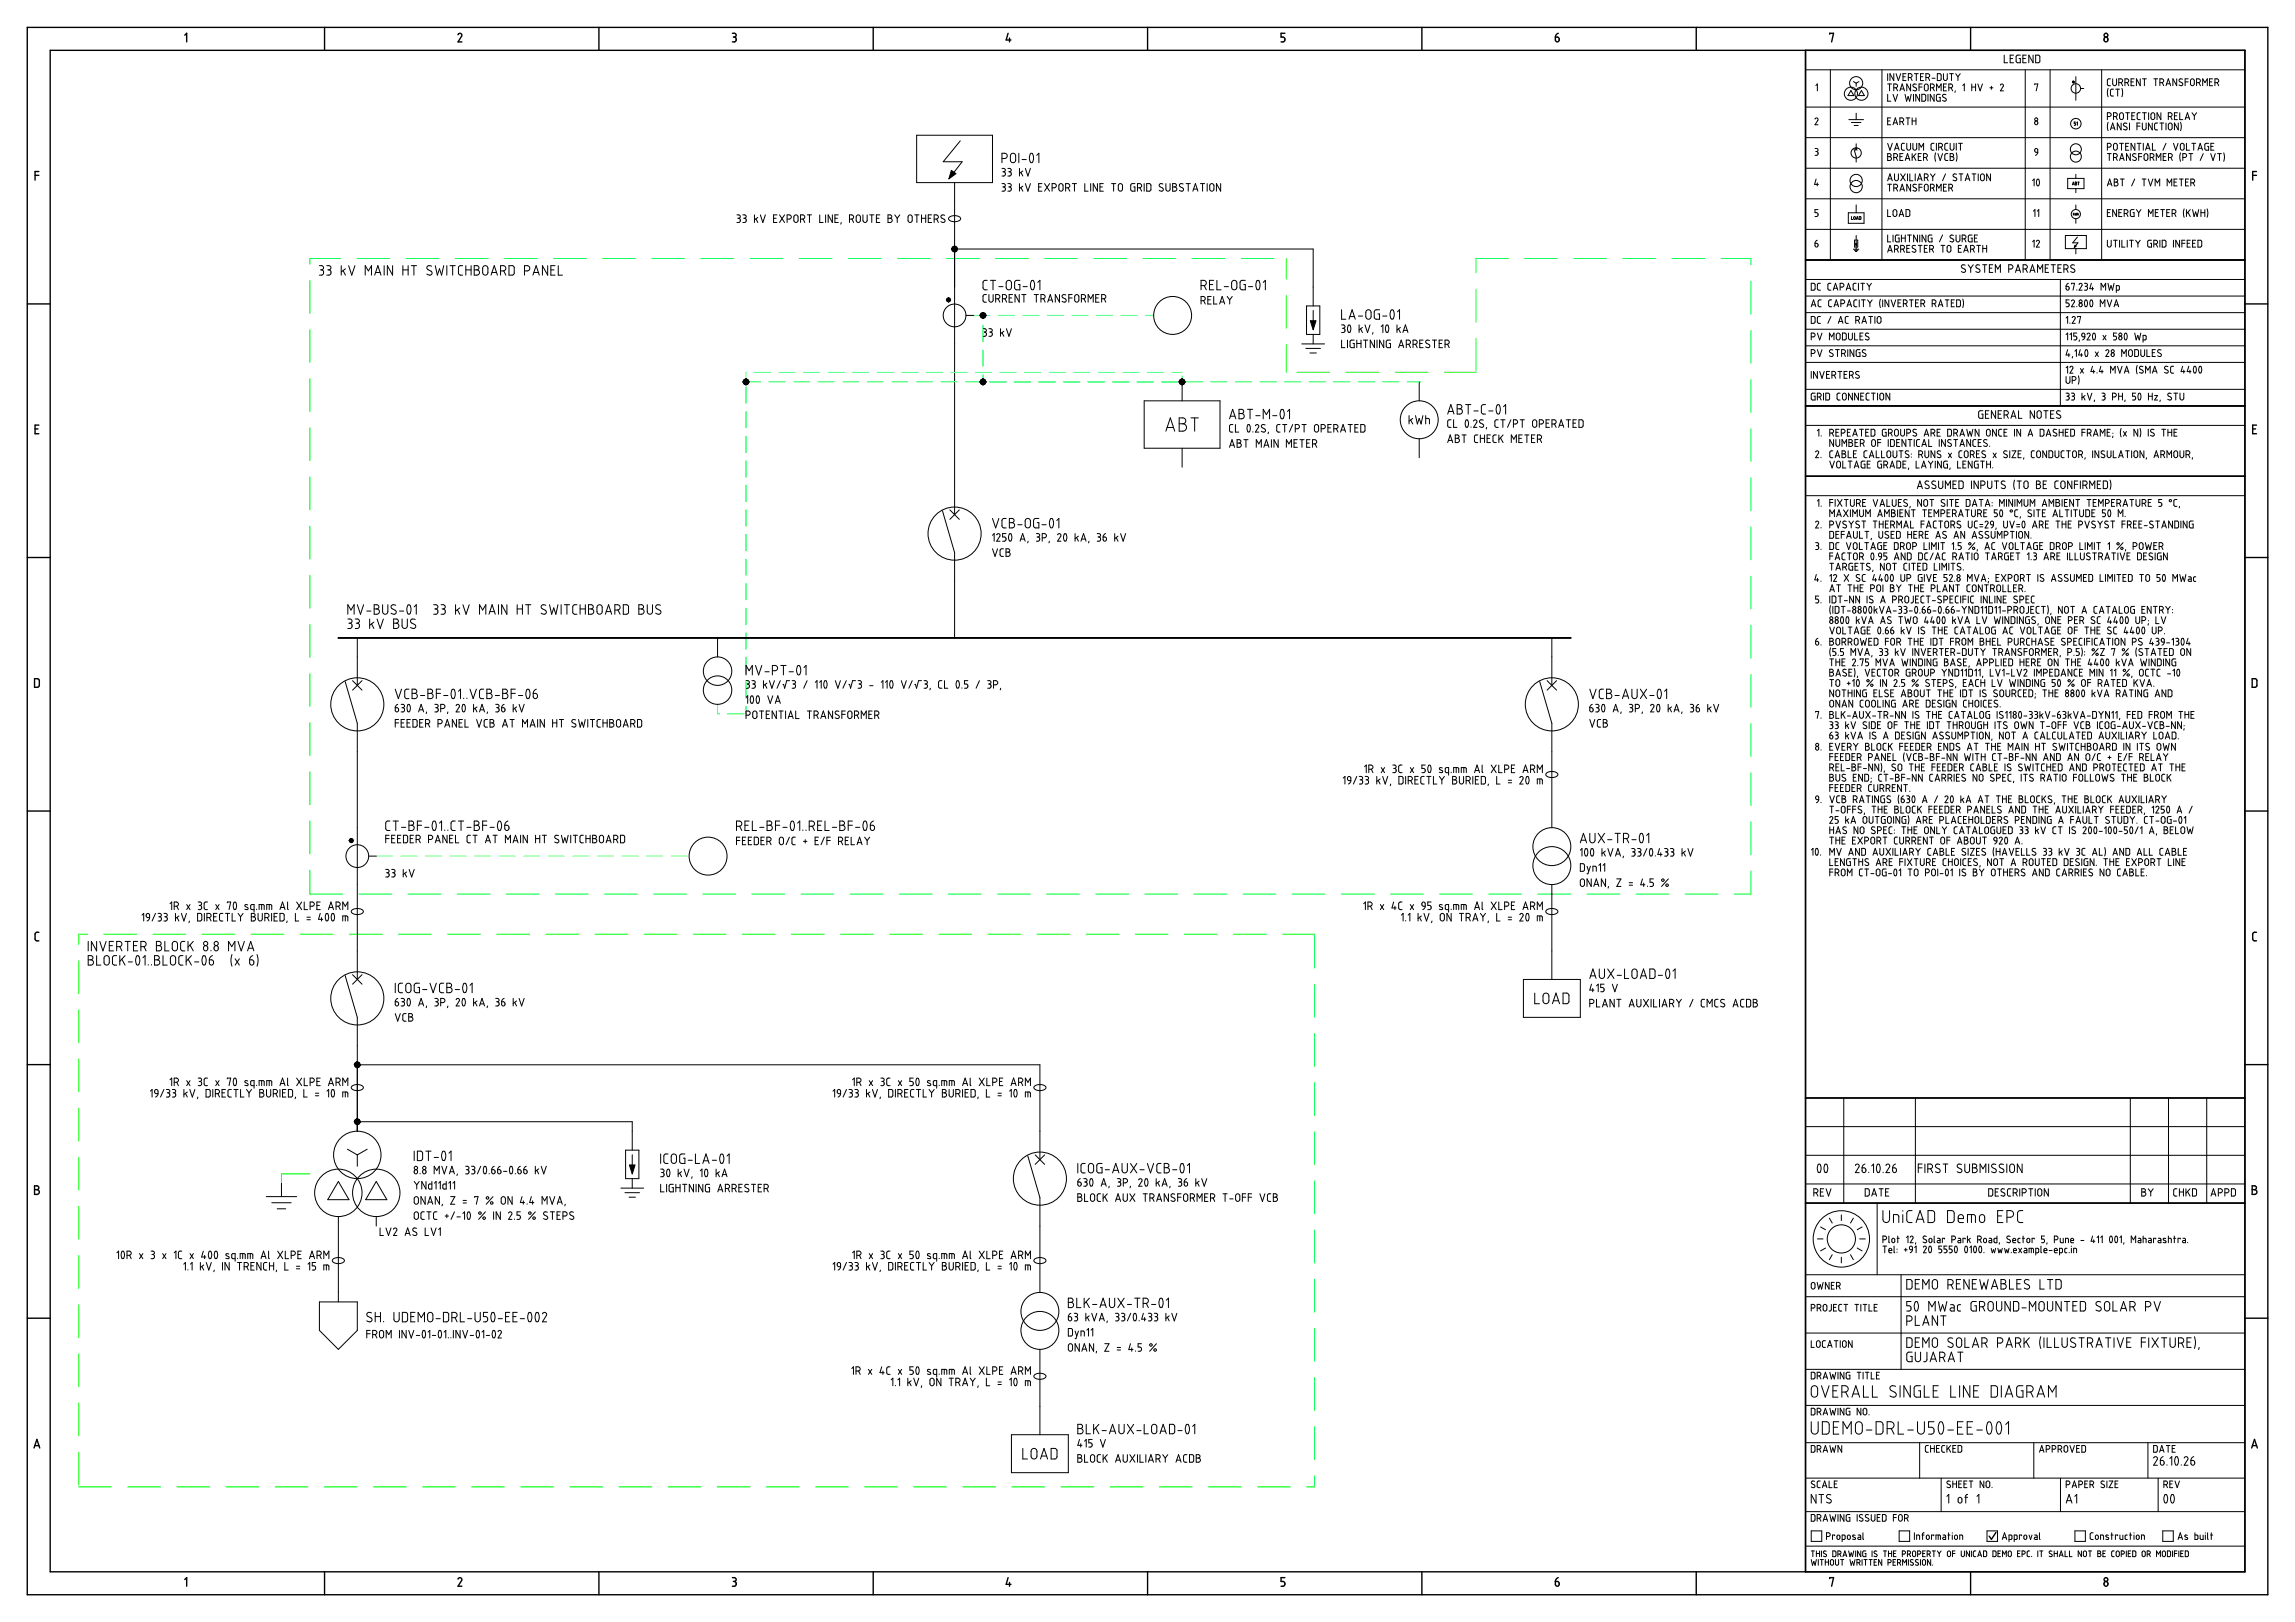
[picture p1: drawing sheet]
<svg xmlns="http://www.w3.org/2000/svg" width="841mm" height="594mm" viewBox="0 0 841 594" stroke-linecap="round" stroke-linejoin="round" font-family="sans-serif">
<g fill="none" stroke="#000" stroke-width=".51">
<path d="M10 10h821.1v574.1h-821.1zM18.4 18.4h804.3v557.3h-804.3zM67.7 12.9l.7-.7v3.1M118.9 10v8.4M167.9 12.7a.71 .71 0 0 1 .9-.5 .71 .71 0 0 1 .4 1l-1.3 2.1h1.3M219.5 10v8.4M268.4 12.2h.7a.7 .7 0 0 1 .7 .7 .7 .7 0 0 1-.7 .7M268.4 15.3h.7M268.7 13.6h.4M269.1 13.6l.6 .4 .1 .6-.2 .5-.5 .2M320 10v8.4M369.4 12.2l-.7 2.4h1.8"/>
<path d="M370 13.9v1.4M420.5 10v8.4M469.5 15.3h.7M470.9 12.2h-1.4v1.4h.9l.4 .4v.9l-.6 .4M521.1 10v8.4M570 14.6a.81 .81 0 0 0 1.4 .4 .81 .81 0 0 0-.4-1.4h-1v1M571 12.2l-.8 .7-.2 .7M621.6 10v8.4M661.6 18.4v557.3M670.5 12.5v-.3h1.4l-.7 3.1M722.1 10v8.4M771.3 13.8a.77 .77 0 0 1 1 .2 .77 .77 0 0 1-.1 1 .77 .77 0 0 1-1.1-.1z"/>
<path d="M12.8 64.2h1.4M14.2 62.8h-1.4v3.2M825.5 64.2h1.4M826.9 62.8h-1.4v3.2M661.6 95.2h161.1M10 111.3h8.4M822.7 111.3h8.4M12.8 157.1h1.1M14.2 155.7h-1.4v3.2h1.4M661.6 148.7h161.1M825.5 157.1h1.1M826.9 155.7h-1.4v3.2h1.4"/>
<path d="M661.6 174.4h161.1M10 204.2h8.4M822.7 204.2h8.4M12.7 248.6h1.3l.4 .4v2l-.4 .7h-1.3zM825.3 248.6h1.3l.4 .4 .1 2-.5 .7h-1.3zM10 297.1h8.4M822.7 297.1h8.4M14.2 341.5h-.9l-.5 .7 .1 2 .4 .3 .9 .1M826.9 341.5h-1l-.4 .7 .1 2 .3 .3 1 .1M10 389.9h8.4M822.7 389.9h8.4M661.6 402.1h161.1"/>
<path d="M12.7 434.3h.8a.7 .7 0 0 1 .7 .7 .7 .7 0 0 1-.7 .7 .87 .87 0 0 1 .9 .9 .87 .87 0 0 1-.9 .9h-.8zM12.7 435.7h.8M825.3 434.3h.9a.7 .7 0 0 1 .7 .7 .7 .7 0 0 1-.7 .7 .87 .87 0 0 1 .9 .9 .87 .87 0 0 1-.9 .9h-.9zM825.3 435.7h.9M661.6 440.6h161.1M10 482.8h8.4M822.7 482.8h8.4M12.5 530.4l1-3.2 1.1 3.2M12.8 529.5h1.5M825.1 530.4l1.1-3.2 1 3.2M825.4 529.5h1.5M67.7 578.5l.7-.7v3.2"/>
<path d="M118.9 575.7v8.4M167.9 578.4a.71 .71 0 0 1 .9-.5 .71 .71 0 0 1 .4 1l-1.3 2.1h1.3M219.5 575.7v8.4M268.4 577.8h.7a.7 .7 0 0 1 .7 .7 .7 .7 0 0 1-.7 .7 .89 .89 0 0 1 .7 .9 .89 .89 0 0 1-.7 .9h-.7M268.7 579.2h.4M320 575.7v8.4M369.4 577.8l-.7 2.5h1.8M370 579.6v1.4M420.5 575.7v8.4M470.2 579.2a.89 .89 0 0 1 .7 .9 .89 .89 0 0 1-.7 .9h-.7M470.9 577.8h-1.4v1.4h.7M521.1 575.7v8.4"/>
<path d="M570.7 579.2a.79 .79 0 0 1 .8 .7 .79 .79 0 0 1-.6 .9 .79 .79 0 0 1-.9-.5M570.7 579.2h-.7v1.1M571 577.8l-.8 .7-.2 .7M621.6 575.7v8.4M670.5 578.2v-.4h1.4l-.7 3.2M722.1 575.7v8.4M731.4 561.3l-1.6 2.5-.9-1.2M771.3 579.4a.77 .77 0 0 1 1 .2 .77 .77 0 0 1-.1 1.1 .77 .77 0 0 1-1.1-.1z"/>
<circle cx="771.8" cy="12.9" r=".7"/>
<circle cx="771.8" cy="578.5" r=".7"/>
</g>
<g fill="none" stroke="#000" stroke-width=".37">
<path d="M661.6 25.6h161.1M661.6 39.2h161.1M665.4 31.3l.6-.5v2.5M670.8 25.6v69.6M678.3 33.2l1.1 1.8h-2.2zM679.2 29.9l1 .6M680.2 30.5v1.1M681.2 29.9l-1 .6M682.1 33.2l1.1 1.8h-2.1zM689.7 25.6v69.6M691.7 27v2.5M691.7 34.5v2.6h1.2"/>
<path d="M691.7 30.8h1.5M692.4 30.8v2.5M693.7 34.5l.9 2.6 .8-2.6M694 32.2h.7a.7 .7 0 0 0 .7-.7 .7 .7 0 0 0-.7-.7h-.7v2.5M694 27v2.5l-1.4-2.5v2.5M694.8 27l.9 2.5 .8-2.5M694.8 32.2l.6 1.1M696.2 33.3l.9-2.5 .8 2.5M696.5 32.6h1.2M697.4 28.1h.8M698.1 34.5l.6 2.6 .5-1.7 .6 1.7 .6-2.6M698.5 27h-1.1v2.5h1.1"/>
<path d="M700 27a.7 .7 0 0 1 .7 .7 .7 .7 0 0 1-.7 .7h-.7M700 27h-.7v2.5M700.2 30.8v2.5l-1.4-2.5v2.5M700.2 28.4l.5 1.1M701.2 34.5v2.6M701.5 27h1.5M702.2 27v2.5M702.3 30.9a.67 .67 0 0 0-1-.1 .67 .67 0 0 0 0 1l.8 .4a.63 .63 0 0 1 .1 1 .63 .63 0 0 1-1 0l-.2-.2M703.2 31.9h1.2M703.5 34.5v2.6l-1.4-2.6v2.6M703.8 28.1h.8M704.3 34.5l1.3 .3 .1 1.7-.3 .5-1.1 .1z"/>
<path d="M704.4 30.8h-1.2v2.5M704.9 27h-1.1v2.5h1.1M705.4 31l.5-.2 .5 .2 .2 1.6a.7 .7 0 0 1-.7 .7 .7 .7 0 0 1-.7-.7zM706.5 27a.7 .7 0 0 1 .7 .7 .7 .7 0 0 1-.7 .7h-.7M706.5 27h-.7v2.5M706.5 34.5v2.6M706.6 28.4l.6 1.1M707.4 32.2h.7M708 28.7h1.1M708.1 30.8h-.7v2.5M708.1 30.8a.7 .7 0 0 1 .7 .7 .7 .7 0 0 1-.7 .7M708.3 32.2l.5 1.1"/>
<path d="M708.8 34.5v2.6l-1.4-2.6v2.6M709.7 33.3v-2.5l.8 1.4 .8-1.4v2.5M710.8 27l.6 .5-.1 1.7-1.3 .3v-2.5h.8M711 34.5l-1.3 .3-.1 1.7 .3 .5 1.1 .1v-1.4h-.4M712.2 27v1.8a.7 .7 0 0 0 .7 .7 .7 .7 0 0 0 .7-.7v-1.8M712.2 31.9h.8M713.1 34.7a.67 .67 0 0 0-1-.1 .67 .67 0 0 0 .1 1l.7 .4a.63 .63 0 0 1 .2 1 .63 .63 0 0 1-1-.1l-.3-.1M713.3 30.8h-1.1v2.5h1.1M714.2 32.2h.7a.7 .7 0 0 0 .7-.7 .7 .7 0 0 0-.7-.7h-.7v2.5M714.4 27h1.4M715 32.2l.6 1.1M715.1 27v2.5"/>
<path d="M716.5 33.3l-.1 .5M716.7 27l.8 1.1M717.5 28.1v1.4M718.4 27l-.9 1.1M719.3 31.3l.5-.5v2.5M722.6 31.9h1.4M722.6 30.8v2.5M724 30.8v2.5M724.8 30.8l.8 2.5 .9-2.5M729.2 32.2h1.1M729.8 31.6v1.1M733.1 31.2a.56 .56 0 0 1 .7-.4 .56 .56 0 0 1 .3 .8l-1 1.7h1.1"/>
<path d="M734.5 20.2v2.8h1.2M736.6 21.4h1M737.9 20.2h-1.3v2.8h1.3M740.4 20.2h-1.2l-.3 .4-.1 1.8 .4 .5 1.2 .1v-1.6h-.5M741.3 21.4h.9M742.2 25.6v69.6M742.5 20.2h-1.2v2.8h1.2M745 20.2v2.8l-1.5-2.8v2.8M745.6 31v-.2h1.2l-.6 2.5M746 20.2h1.1l.4 .4v1.8l-.4 .5-1.1 .1zM751.3 25.6v69.6M760.7 28.1v8.6"/>
<path d="M762.4 32.4h1.2M770.2 25.6v69.6M772.3 30.8l.2 .5 .9 .1M772.3 29.4v1.4M772.5 32.4a4.4 4.4 0 0 0 0 3.1M773.4 28.9h-.9l-.2 .5M773.4 33.2l.1 1.7 1 .3M774.2 28.9v1.8a.7 .7 0 0 0 .7 .7 .7 .7 0 0 0 .7-.7v-1.8M774.5 32.7h-.8l-.3 .5M775.3 32.7h1.4M776 32.7v2.5M776.5 30.3h.7a.7 .7 0 0 0 .7-.7 .7 .7 0 0 0-.7-.7h-.7v2.5"/>
<path d="M777.3 30.2l.6 1.2M777.6 32.4a4.4 4.4 0 0 1 0 3.1M778.7 30.3h.7a.7 .7 0 0 0 .7-.7 .7 .7 0 0 0-.7-.7h-.7v2.5M779.5 30.2l.6 1.2M780.9 30h.9M782.1 28.9h-1.2v2.5h1.2M784.3 28.9v2.5l-1.4-2.5v2.5M785.1 28.9h1.5M785.8 28.9v2.5M789.3 28.9h1.4M790 28.9v2.5M791.5 30.3h.7a.7 .7 0 0 0 .7-.7 .7 .7 0 0 0-.7-.7h-.7v2.5"/>
<path d="M792.4 30.2l.5 1.2M793.7 31.4l.9-2.5 .8 2.5M794 30.7h1.2M797.7 28.9v2.5l-1.4-2.5v2.5M799.8 29a.66 .66 0 0 0-1-.1 .66 .66 0 0 0 0 1l.8 .4a.63 .63 0 0 1 .1 1 .63 .63 0 0 1-.9 0l-.3-.2M800.8 30h1.1M801.9 28.9h-1.1v2.5M802.9 29.1l.5-.2 .5 .2 .2 1.6a.7 .7 0 0 1-.7 .7 .7 .7 0 0 1-.7-.7zM804.9 30.3h.8a.7 .7 0 0 0 .7-.7 .7 .7 0 0 0-.7-.7h-.8v2.5M805.8 30.2l.6 1.2M807.2 31.4v-2.5l.8 1.4 .9-1.4v2.5M809.7 30h.9"/>
<path d="M810.8 28.9h-1.1v2.5h1.1M811.7 30.3h.7a.7 .7 0 0 0 .7-.7 .7 .7 0 0 0-.7-.7h-.7v2.5M812.5 30.2l.6 1.2M335.9 49.5h27.8v17.4h-27.8zM351.9 51.6l-6.2 7.6h6.9l-4.9 6.3M367.2 58.1h.9a.97 .97 0 0 0 1-1 .97 .97 0 0 0-1-1h-.9v3.5M370.6 56.4a.96 .96 0 0 1 1-.2 .96 .96 0 0 1 .6 .9v1.5a.97 .97 0 0 1-1 1 .97 .97 0 0 1-.9-1v-1.5zM373.4 56.1v3.5M374.5 58.4h1.6M377.6 56.3l.4-.2a2.34 2.34 0 0 1 0 3.5 2.43 2.43 0 0 1-.4-3.3zM379.9 56.9l.8-.8v3.5M661.6 50.4h161.1"/>
<path d="M665.1 43.6a.57 .57 0 0 1 .8-.4 .57 .57 0 0 1 .3 .8M665.1 54.4h.6a.56 .56 0 0 1 .5 .5 .56 .56 0 0 1-.5 .6M665.4 55.5h.3M665.7 55.5l.5 .3v.8l-1.1 .3M666.2 44l-1.1 1.7h1.1M677.5 43.8h5.4M678.5 44.9h3.4M679.3 54.4l.9 3v2M679.4 46h1.6M679.9 54.3l.7 .7M680.2 41.5v2.3M680.2 52.7v2"/>
<path d="M680.6 54.3l-.7 .7M691.7 56.3h.8a.56 .56 0 0 1 .5 .5 .56 .56 0 0 1-.5 .6 .7 .7 0 0 1 .7 .7 .7 .7 0 0 1-.8 .7h-.7zM691.7 44.3h.9M691.7 52.5l.9 2.5 .8-2.5M691.7 57.4h.7M692.9 43.2h-1.2v2.5h1.2M693.7 45.7l.9-2.5 .8 2.5M693.9 45h1.3M694 57.7h.7M694.3 55l.8-2.5 .9 2.5M694.5 54.3h1.2M694.7 57.7a.7 .7 0 0 0 .7-.7 .7 .7 0 0 0-.7-.7h-.7v2.5"/>
<path d="M694.8 57.7l.6 1.1M696.2 44.6h.7a.7 .7 0 0 0 .7-.7 .7 .7 0 0 0-.7-.7h-.7v2.5M696.2 57.4h.9M697.1 44.6l.5 1.1M697.4 56.3h-1.2v2.5h1.2M697.9 52.5l-.8 .1-.3 .4 .1 1.7 1 .3M698.2 58.8l.8-2.5 .9 2.5M698.4 58.1h1.2M698.5 43.2h1.4M698.8 52.5v1.8a.7 .7 0 0 0 .7 .7 .7 .7 0 0 0 .7-.7v-1.8M699.2 43.2v2.5M700.7 44.3h1.4"/>
<path d="M700.7 43.2v2.5M700.7 56.3v2.5M701 52.5v1.8a.7 .7 0 0 0 .7 .7 .7 .7 0 0 0 .7-.7v-1.8M701.3 57.2l.8 1.6M702.1 43.2v2.5M702.1 56.3l-1.4 1.5M703 57.4h.8M703.2 55v-2.5l.9 1.4 .8-1.4v2.5M704.1 56.3h-1.1v2.5h1.1M704.9 57.7h.7M705.6 57.7a.7 .7 0 0 0 .7-.7 .7 .7 0 0 0-.7-.7h-.7v2.5M705.8 57.7l.5 1.1"/>
<path d="M708.8 52.5l-.9 .1-.3 .4 .1 1.7 1.1 .3M709.3 56a4.4 4.4 0 0 0 0 3.1M709.6 52.5v2.5M710.2 56.3l.8 2.5 .9-2.5M710.4 53.9h.7a.7 .7 0 0 0 .7-.7 .7 .7 0 0 0-.7-.7h-.7v2.5M711.3 53.9l.6 1.1M713.8 52.5l-.8 .1-.3 .4 .1 1.7 1 .3M713.8 56.3h-.8l-.3 .5 .1 1.7 1 .3M714.7 52.5l-.1 1.8a.7 .7 0 0 0 .7 .7 .7 .7 0 0 0 .7-.7v-1.8M714.7 56.3h.6a.56 .56 0 0 1 .6 .5 .56 .56 0 0 1-.6 .6 .7 .7 0 0 1 .7 .7 .7 .7 0 0 1-.7 .7h-.6zM714.7 57.4h.6M716.9 56a4.4 4.4 0 0 1 0 3.1"/>
<path d="M716.9 52.5v2.5M717.7 52.5h1.4M718.4 52.5v2.5M745.9 54.5a.56 .56 0 0 1 .9 .4v.9l-.9-.1-.3-.5zM746.8 55.8l-.3 .7-.6 .4M760.6 44.7h-.5v.5l.4 .1 .1 .3-.5 .3M761 45l.3-.3v1.2M772.3 42.7h.7a.7 .7 0 0 0 .7-.7 .7 .7 0 0 0-.7-.7h-.7v2.5M772.3 53.9h.7a.7 .7 0 0 0 .7-.7 .7 .7 0 0 0-.7-.7h-.7v2.5M772.3 56.3h1.4M772.5 44.8a4.4 4.4 0 0 0 0 3.1M773 56.3v2.5"/>
<path d="M773.4 47.6l.8-2.5 .9 2.5M773.6 46.9h1.2M774.5 42.7h.7a.7 .7 0 0 0 .7-.7 .7 .7 0 0 0-.7-.7h-.7v2.5M774.5 57.7h.7M774.7 52.7l.5-.2 .5 .2 .2 1.6a.7 .7 0 0 1-.7 .7 .7 .7 0 0 1-.7-.7zM775.2 57.7a.7 .7 0 0 0 .7-.7 .7 .7 0 0 0-.7-.7h-.7v2.5M775.3 42.7l.6 1.1M775.3 57.7l.6 1.1M776.7 52.5h1.5M776.7 58.8l.9-2.5 .8 2.5M776.9 41.5l.5-.2 .5 .2 .2 1.6a.7 .7 0 0 1-.7 .7 .7 .7 0 0 1-.7-.7zM777 58.1h1.2"/>
<path d="M777.3 45.1v2.5l-1.4-2.5v2.5M777.5 52.5v2.5M779 41.3h1.4M779 53.6h.8M779.4 45.2a.66 .66 0 0 0-1-.1 .66 .66 0 0 0 0 1l.8 .4a.63 .63 0 0 1 .2 1 .63 .63 0 0 1-1 0l-.3-.2M779.7 41.3v2.5M780.1 52.5h-1.1v2.5h1.1M780.4 45.1v2.5M780.7 56.3v2.5l-1.4-2.5v2.5M781.2 42.4h.9M782.3 41.3h-1.1v2.5h1.1M782.3 52.5v2.5l-1.4-2.5v2.5"/>
<path d="M782.8 56.4a.66 .66 0 0 0-1-.1 .66 .66 0 0 0 0 1l.8 .4a.63 .63 0 0 1 .1 1 .63 .63 0 0 1-.9 0l-.3-.2M783.1 46.2h1.1M783.2 52.5h1.4M783.7 57.4h1.2M783.9 52.5v2.5M784.2 45.1h-1.1v2.5M784.3 41.3l-.8 .1-.3 .4 .1 1.7 1 .3M784.9 56.3h-1.2v2.5M785.1 45.1v1.8a.7 .7 0 0 0 .7 .7 .7 .7 0 0 0 .7-.7v-1.8M785.1 41.3h1.5M785.4 52.5v2.5M785.8 41.3v2.5"/>
<path d="M785.9 56.5l.5-.2 .5 .2 .2 1.6a.7 .7 0 0 1-.7 .7 .7 .7 0 0 1-.7-.7zM786.3 55l.8-2.5 .9 2.5M786.5 54.3h1.2M787.4 41.3v2.5M788 57.7h.6M788.4 41.5l.5-.2 .5 .2 .2 1.6a.7 .7 0 0 1-.7 .7 .7 .7 0 0 1-.7-.7zM788.6 57.7a.7 .7 0 0 0 .7-.7 .7 .7 0 0 0-.7-.7h-.6v2.5M788.7 45.1v2.5l-1.4-2.5v2.5M788.8 52.5v2.5h1.1M788.8 57.7l.5 1.1M790.2 58.8v-2.5l.8 1.4 .9-1.4v2.5M790.7 45.1h-.9l-.2 .5v1.7l1.1 .3"/>
<path d="M791.5 45.1h1.4M791.9 41.3v2.5l-1.4-2.5v2.5M792.2 45.1v2.5M792.7 57.4h.8M793.7 45.1v2.5M793.7 52.5l-1.1 2.5M793.8 56.3h-1.1v2.5h1.1M794.6 42.7h.7a.7 .7 0 0 0 .7-.7 .7 .7 0 0 0-.7-.7h-.7v2.5M794.7 57.7h.7M794.8 45.3l.5-.2 .5 .2 .2 1.6a.7 .7 0 0 1-.7 .7 .7 .7 0 0 1-.7-.7zM795.4 57.7a.7 .7 0 0 0 .7-.7 .7 .7 0 0 0-.7-.7h-.7v2.5M795.4 42.7l.6 1.1"/>
<path d="M795.5 57.7l.6 1.1M796.5 52.5l.8 2.5 .9-2.5M796.8 42.4h.9M798 41.3h-1.2v2.5h1.2M798.2 45.1v2.5l-1.4-2.5v2.5M798.8 41.3v2.5h1.1M799.1 56a4.4 4.4 0 0 0 0 3.1M799.1 44.8a4.4 4.4 0 0 1 0 3.1M799.2 52.7l.5-.2 .5 .2 .2 1.6a.7 .7 0 0 1-.7 .7 .7 .7 0 0 1-.7-.7zM799.9 57.7h.7M800.6 57.7a.7 .7 0 0 0 .7-.7 .7 .7 0 0 0-.7-.7h-.7v2.5M800.8 43.8l.8-2.5 .8 2.5"/>
<path d="M801 43.1h1.2M801.2 52.5v2.5h1.2M802.2 56.3h1.4M802.9 56.3v2.5M803.2 52.5h1.4M803.3 41.3l.8 1.1M803.9 52.5v2.5M804.1 42.4v1.4M804.9 41.3l-.8 1.1M805.5 55l.8-2.5 .8 2.5M805.7 54.3h1.2M807.4 56.3l-1.1 2.5"/>
<path d="M809.4 52.5l-1.4 .3v1.6l.2 .5 1.2 .1v-1.4h-.5M810.1 56.3l.9 2.5 .8-2.5M810.2 53.6h.8M811.3 52.5h-1.1v2.5h1.1M812.7 56.3h1.3M813.4 56.3v2.5M814.9 56a4.4 4.4 0 0 1 0 3.1M270.1 78.7h.6a.62 .62 0 0 1 .6 .6 .62 .62 0 0 1-.6 .6M270.4 79.9h.3M270.7 79.9l.6 .7-.1 .5-.5 .4M272.2 78.7h.6a.62 .62 0 0 1 .7 .6 .62 .62 0 0 1-.7 .6M272.5 79.9h.3"/>
<path d="M272.8 79.9l.7 .7-.1 .5-.6 .4M276.5 78.7v2.8M277.7 79.6l-1.2 1M278.6 78.7l.9 2.8 1-2.8M283.5 79.9h.9M284.7 78.7h-1.2v2.8h1.2M285.7 78.7l1.8 2.8M287.5 78.7l-1.8 2.8M291.1 78.9l.6-.2 .5 .2 .3 1.8a.77 .77 0 0 1-.8 .8 .77 .77 0 0 1-.8-.8zM295.8 78.7h1.6M296.6 78.7v2.8M300.4 78.7v2.8h1.2"/>
<path d="M302.6 78.7v2.8M305 78.7v2.8l-1.5-2.8v2.8M306 79.9h.9M307.2 78.7h-1.2v2.8h1.2M314 78.9l.5-.2 .6 .2 .2 1.8a.77 .77 0 0 1-.8 .8 .77 .77 0 0 1-.7-.8zM316.2 78.7v2a.77 .77 0 0 0 .8 .8 .77 .77 0 0 0 .8-.8v-2M318.7 78.7h1.6M319.5 78.7v2.8M321.2 79.9h.9M322.4 78.7h-1.2v2.8h1.2M325.4 79.9h.8M326.2 79.9a.62 .62 0 0 0 .6-.6 .62 .62 0 0 0-.6-.6h-.8v2.8h.8"/>
<path d="M326.2 79.9a.77 .77 0 0 1 .8 .8 .77 .77 0 0 1-.8 .8M327.9 78.7l.9 1.2M328.8 79.9v1.6M329.7 78.7l-.9 1.2M333 78.9l.5-.2 .6 .2 .2 1.8a.77 .77 0 0 1-.8 .8 .77 .77 0 0 1-.7-.8zM335.2 78.7h1.6M336 78.7v2.8M337.7 79.9h1.5M337.7 78.7v2.8M339.2 78.7v2.8M340.2 79.9h.9M341.4 78.7h-1.2v2.8h1.2"/>
<path d="M346.2 78.9a.74 .74 0 0 0-1.1-.1 .74 .74 0 0 0 0 1.1l.9 .4a.71 .71 0 0 1 .1 1.1 .71 .71 0 0 1-1.1-.1l-.2-.1M347.9 79.5a2.97 2.97 0 0 1 4.1 .6 2.78 2.78 0 0 1-4.4 0zM349.8 66.9v121.6M367.2 61.7h.6a.62 .62 0 0 1 .6 .6 .62 .62 0 0 1-.6 .6M367.2 67.2h.6a.62 .62 0 0 1 .6 .7 .62 .62 0 0 1-.6 .6M367.5 62.9h.3M367.5 68.5h.3M367.8 62.9a.79 .79 0 0 1 .6 .8 .79 .79 0 0 1-.6 .8h-.6M367.8 68.5h.2a.81 .81 0 0 1 .4 .9 .81 .81 0 0 1-.6 .6h-.6M369.3 61.7h.7a.62 .62 0 0 1 .6 .6 .62 .62 0 0 1-.6 .6M369.3 67.2h.7a.62 .62 0 0 1 .6 .7 .62 .62 0 0 1-.6 .6M369.7 62.9h.3"/>
<path d="M369.7 68.5h.3M370 62.9a.79 .79 0 0 1 .6 .8 .79 .79 0 0 1-.6 .8h-.7M370 68.5l.5 .4v.7l-.3 .4h-.9M373.6 61.7v2.8M373.6 67.2v2.8M374.1 63.1l.7 1.4M374.1 68.7l.7 1.3M374.8 62.6l-1.2 .9M374.8 68.2l-1.2 .9M375.8 61.7l.9 2.8 .9-2.8M375.8 67.2l.9 2.8 .9-2.8M380.6 68.5h1"/>
<path d="M381.8 67.2h-1.2v2.8h1.2M382.8 67.2l1.8 2.8M384.6 67.2l-1.8 2.8M385.6 68.8h.7a.77 .77 0 0 0 .8-.8 .77 .77 0 0 0-.8-.8h-.7v2.8M388.3 67.5l.5-.3 .5 .3 .3 1.7a.77 .77 0 0 1-.8 .8 .77 .77 0 0 1-.8-.8zM390.5 68.8h.8a.77 .77 0 0 0 .7-.8 .77 .77 0 0 0-.7-.8h-.8v2.8M391.4 68.8l.6 1.2M393 67.2h1.5M393.7 67.2v2.8M397.5 67.2v2.8h1.3M399.7 67.2v2.8M402.2 67.2v2.8l-1.6-2.8v2.8"/>
<path d="M403.1 68.5h.9M404.3 67.2h-1.2v2.8h1.2M407.3 67.2h1.6M408.1 67.2v2.8M410 67.5l.6-.3 .5 .3 .2 1.7a.77 .77 0 0 1-.7 .8 .77 .77 0 0 1-.8-.8zM415.9 67.2l-1.2 .1-.3 .3v1.8l.3 .6h1.2v-1.5h-.5M416.8 68.8h.8a.77 .77 0 0 0 .8-.8 .77 .77 0 0 0-.8-.8h-.8v2.8M417.7 68.8l.7 1.2M419.3 67.2v2.8M420.2 67.2l1.2 .1 .3 .3 .1 1.8-.4 .6h-1.2zM426.2 67.4a.74 .74 0 0 0-1.1-.1 .74 .74 0 0 0 0 1.1l.9 .5a.71 .71 0 0 1 .1 1 .71 .71 0 0 1-1.1-.1l-.2-.1M427.2 67.2v2a.77 .77 0 0 0 .8 .8 .77 .77 0 0 0 .8-.8v-2"/>
<path d="M429.7 67.2h.8a.62 .62 0 0 1 .6 .7 .62 .62 0 0 1-.6 .6 .77 .77 0 0 1 .8 .8 .77 .77 0 0 1-.8 .7h-.8zM429.7 68.5h.8M433.6 67.4a.74 .74 0 0 0-1.1-.1 .74 .74 0 0 0 0 1.1l.9 .5a.71 .71 0 0 1 .1 1 .71 .71 0 0 1-1.1-.1l-.2-.1M434.7 67.2h1.5M435.4 67.2v2.8M437.1 70l1-2.8 .9 2.8M437.4 69.3h1.3M439.9 67.2h1.6M440.7 67.2v2.8M442.4 67.2v2.8M443.5 67.5l.6-.3 .5 .3 .3 1.7a.77 .77 0 0 1-.8 .8 .77 .77 0 0 1-.8-.8zM447.3 67.2v2.8l-1.5-2.8v2.8"/>
<path d="M661.6 61.6h161.1M661.6 72.8h161.1M665.5 65.6l-.5 1.9h1.4M665.9 67v1.1M666.2 76.8h-1.1v1.1h.6a.71 .71 0 0 1 .6 .7 .71 .71 0 0 1-.6 .7h-.6M677.3 77.9h5.8v3.9h-5.8zM678.5 79.3v1.1h.4M679.3 79.5h.6l-.1 .9-.5-.2zM680.2 75.1v2.8M691.7 76.8v2.5h1.2M691.7 67.5h1.5M691.7 66.2l.9-2.5 .8 2.5"/>
<path d="M692 65.5h1.2M692.4 67.5v2.5M693.9 77l.5-.2 .5 .2 .2 1.6a.7 .7 0 0 1-.7 .7 .7 .7 0 0 1-.7-.7zM694.3 63.7v1.8a.7 .7 0 0 0 .7 .7 .7 .7 0 0 0 .7-.7v-1.8M694.7 67.5h-.7v2.5M694.7 67.5a.7 .7 0 0 1 .7 .7 .7 .7 0 0 1-.7 .7h-.7M694.8 68.9l.6 1.1M696 79.3l.8-2.5 .8 2.5M696.2 78.6h1.2M696.2 70l.9-2.5 .8 2.5M696.5 69.3h1.2M696.5 63.7l1.7 2.5"/>
<path d="M698.2 63.7l-1.7 2.5M698.5 76.8l1.3 .3 .1 1.6-.3 .5-1.1 .1zM699 63.7v2.5M699.9 63.7v2.5h1.1M700.2 67.5v2.5l-1.4-2.5v2.5M701.8 63.7v2.5M702.3 67.6a.67 .67 0 0 0-1-.1 .67 .67 0 0 0 0 1l.8 .4a.63 .63 0 0 1 .1 1 .63 .63 0 0 1-1 0l-.2-.2M702.7 66.2l.8-2.5 .9 2.5M702.9 65.5h1.2M703.2 68.6h1.2M704.4 67.5h-1.2v2.5M705.2 65.1h.7a.7 .7 0 0 0 .7-.7 .7 .7 0 0 0-.7-.7h-.7v2.5"/>
<path d="M705.4 67.7l.5-.2 .5 .2 .2 1.6a.7 .7 0 0 1-.7 .7 .7 .7 0 0 1-.7-.7zM706 65.1l.6 1.1M707.4 63.7l.9 1.1M707.4 68.9h.7M708.1 67.5h-.7v2.5M708.1 67.5a.7 .7 0 0 1 .7 .7 .7 .7 0 0 1-.7 .7M708.3 64.8v1.4M708.3 68.9l.5 1.1M709.1 63.7l-.8 1.1M709.7 70v-2.5l.8 1.4 .8-1.4v2.5M712.2 68.6h.8M713 63.7l-1.1 2.5"/>
<path d="M713.3 67.5h-1.1v2.5h1.1M714.9 67.5a.7 .7 0 0 1 .7 .7 .7 .7 0 0 1-.7 .7h-.7M714.9 67.5h-.7v2.5M715 68.9l.6 1.1M717 63.8a.67 .67 0 0 0-1 0 .67 .67 0 0 0 0 .9l.8 .5a.63 .63 0 0 1 .1 .9 .63 .63 0 0 1-1 0l-.2-.2M717.9 63.7h1.4M718.6 63.7v2.5M720.2 66.2l.8-2.5 .9 2.5M720.4 65.5h1.2M722.7 63.7h1.4M723.4 63.7v2.5M724.9 63.7v2.5"/>
<path d="M726 63.9l.5-.2 .5 .2 .2 1.6a.7 .7 0 0 1-.7 .7 .7 .7 0 0 1-.7-.7zM729.4 63.7v2.5l-1.4-2.5v2.5M744.9 66.1l.5-.5v2.5M745.2 77.3l.5-.5v2.5M746.5 65.7l.2-.1a1.5 1.5 0 0 1 .4 2.4l-.1 .1a1.5 1.5 0 0 1-.5-2.4zM746.6 77.3l.5-.5v2.5M757.7 65.3h6v3.8h-6zM759.4 67.7l.4-1 .3 1M759.5 67.5h.5M759.8 78v.8M759.9 78.4l.2 .4M760.1 78.3l-.3 .2"/>
<path d="M760.4 78l.1 .8 .2-.5 .2 .5 .1-.8M760.5 66.7l.4 .1v.9h-.4zM760.5 67.2h.3M760.7 63.9v1.4M760.7 69.1v1.5M760.7 75.1v1.6M761.3 78.3h.3v.5M761.3 78v.8M761.4 66.7h.6M761.7 66.7v1M772.3 77.9h.8M772.3 68.1l.8-2.5 .8 2.5"/>
<path d="M772.5 67.4h1.2M773.4 76.8h-1.1v2.5h1.1M774.8 65.6h.7a.56 .56 0 0 1 .5 .5 .56 .56 0 0 1-.5 .6 .7 .7 0 0 1 .7 .7 .7 .7 0 0 1-.7 .7h-.7zM774.8 66.7h.7M775.6 76.8v2.5l-1.4-2.5v2.5M776.5 77.9h.8M777 65.6h1.4M777.6 76.8h-1.1v2.5h1.1M777.7 65.6v2.5M778.4 78.2h.7a.7 .7 0 0 0 .7-.7 .7 .7 0 0 0-.7-.7h-.7v2.5M779.3 78.2l.5 1.1M782.1 76.8l-1.4 .3v1.6l.2 .5 1.2 .1v-1.4h-.5"/>
<path d="M782.3 65.6l-1.1 2.5M782.9 76.8l.8 1.1M783.7 77.9v1.4M784.6 76.8l-.9 1.1M785 65.6h1.4M785.7 65.6v2.5M787.3 65.6l.8 2.5 .8-2.5M787.3 79.3v-2.5l.9 1.4 .8-1.4v2.5M789.8 68.1v-2.5l.8 1.4 .8-1.4v2.5M789.8 77.9h.9M791 76.8h-1.2v2.5h1.2M791.8 76.8h1.4"/>
<path d="M792.5 76.8v2.5M794 77.9h.9M794.2 68.1v-2.5l.8 1.4 .8-1.4v2.5M795.1 76.8h-1.1v2.5h1.1M796 78.2h.7a.7 .7 0 0 0 .7-.7 .7 .7 0 0 0-.7-.7h-.7v2.5M796.7 66.7h.8M796.8 78.2l.6 1.1M797.8 65.6h-1.1v2.5h1.1M798.7 65.6h1.4M799.4 65.6v2.5M800.4 76.5a4.4 4.4 0 0 0 0 3.1M800.9 66.7h.8"/>
<path d="M801.2 76.8v2.5M801.8 77.7l.8 1.6M802 65.6h-1.1v2.5h1.1M802.6 76.8l-1.4 1.5M802.9 67h.7a.7 .7 0 0 0 .7-.7 .7 .7 0 0 0-.7-.7h-.7v2.5M803.5 76.8l.5 2.5 .6-1.7 .6 1.7 .5-2.5M803.7 67l.5 1.1M806.6 77.9h1.4M806.6 76.8v2.5M808 76.8v2.5M808.8 76.5a4.4 4.4 0 0 1 0 3.1M117.1 97.3h.7a.77 .77 0 0 1 .8 .8 .77 .77 0 0 1-.8 .7"/>
<path d="M117.4 98.8h.4M117.8 98.8a.99 .99 0 0 1 .8 1 .99 .99 0 0 1-.8 1h-.7M119.7 97.3h.8M120.1 98.8h.4M120.5 97.3a.77 .77 0 0 1 .8 .8 .77 .77 0 0 1-.8 .7 .99 .99 0 0 1 .8 1 .99 .99 0 0 1-.8 1M125.1 97.3v3.5M125.7 99.1l.9 1.7M126.6 98.4l-1.5 1.2M127.8 97.3l1.1 3.5 1.2-3.5M137.6 99.8h1.7M140.8 97.3v3.5M143.9 97.3v3.5l-2-3.5v3.5"/>
<path d="M147.6 98.8h2M147.6 97.3v3.5M149.6 97.3v3.5M150.7 97.3h2M151.7 97.3v3.5M158.2 97.5a.95 .95 0 0 0-1.3-.2 .95 .95 0 0 0-.3 1.3l1.3 .7a.89 .89 0 0 1 .1 1.4 .89 .89 0 0 1-1.3-.2l-.3-.1M159.5 97.3l.8 3.5 .8-2.4 .7 2.4 .8-3.5M163.7 97.3v3.5M164.9 97.3h1.9M165.9 97.3v3.5M169.5 97.3l-1 .1-.5 .7 .1 2.2 .4 .4 1 .1M170.7 98.8h1.9"/>
<path d="M170.7 97.3v3.5M172.6 97.3v3.5M173.8 97.3h1a.77 .77 0 0 1 .7 .8 .77 .77 0 0 1-.7 .7 .97 .97 0 0 1 .9 1 .97 .97 0 0 1-.9 1h-1zM173.8 98.8h1M176.9 98.3v1.5a.97 .97 0 0 0 .9 1 .97 .97 0 0 0 1-1v-1.5M176.9 98.3a.97 .97 0 0 1 .9-1 .97 .97 0 0 1 1 1M180.3 99.8h1.6M183.4 99.2h1a.97 .97 0 0 0 1-.9 .97 .97 0 0 0-1-1h-1v3.5M184.6 99.2l.8 1.6M186.5 97.3l1.5 .1 .4 .4 .1 2.2-.5 .7-1.5 .1zM192.2 99.2h1a.97 .97 0 0 0 .9-.9 .97 .97 0 0 0-.9-1h-1v3.5M195.6 99.8h1.7"/>
<path d="M200.7 97.3v3.5l-1.9-3.5v3.5M201.9 98.8h1.1M203.4 97.3h-1.5v3.5h1.5M204.6 97.3v3.5h1.5M270.1 81.5h.6M272.2 81.5h.6M277 80.2l.7 1.3M288.4 80.2l.8 .1a.77 .77 0 0 0 .8-.8 .77 .77 0 0 0-.8-.8h-.8v2.8M293.4 80.2l.7 .1a.77 .77 0 0 0 .8-.8 .77 .77 0 0 0-.8-.8h-.7v2.8M294.3 80.2l.6 1.3M308.3 81.5l-.2 .6M311.3 80.2l.8 .1a.77 .77 0 0 0 .7-.8 .77 .77 0 0 0-.7-.8h-.8v2.8"/>
<path d="M312.2 80.2l.6 1.3M342.3 80.2l.8 .1a.77 .77 0 0 0 .8-.8 .77 .77 0 0 0-.8-.8h-.8v2.8M343.2 80.2l.7 1.3M349.8 91.2h131.4v20.9M661.6 84h161.1M661.6 95.2h161.1M665.1 89.1h.6a.64 .64 0 0 1 .7 .5 .64 .64 0 0 1-.5 .8 .64 .64 0 0 1-.8-.5zM666 88l-.6 .4-.3 .7M679.2 91.3h2M679.6 91.7h1.2M679.6 87.9h1.2v2.6h-1.2zM679.9 92.1h.6"/>
<path d="M680.2 86.3v1.6M680.2 88.3v1.4M680.2 90.5v.8M680.3 80.4l.3-1.1 .4 1.1M680.4 80.1h.5M681.7 80.4h-.4v-1.1l.6 .3-.2 .8M691.7 86.1v2.5h1.2M691.7 92.4l.9-2.5 .8 2.5M692 91.7h1.2M693.7 86.1v2.5M694.3 91.3h.7a.7 .7 0 0 0 .7-.7 .7 .7 0 0 0-.7-.7h-.7v2.5M695.1 91.2l.6 1.2"/>
<path d="M696 86.1l-1.4 .3v1.7l.2 .4 1.2 .1v-1.4h-.5M696.5 91.3h.7a.7 .7 0 0 0 .7-.7 .7 .7 0 0 0-.7-.7h-.7v2.5M696.8 86.1v2.5M696.8 87.2h1.4M697.4 91.2l.5 1.2M698.2 86.1v2.5M698.8 91h.8M699 86.1h1.4M699.7 86.1v2.5M699.9 89.9h-1.1v2.5h1.1M702 90a.67 .67 0 0 0-1-.1 .67 .67 0 0 0 0 1l.8 .4a.63 .63 0 0 1 .1 1 .63 .63 0 0 1-.9 0l-.3-.2M702.7 86.1v2.5l-1.4-2.5v2.5"/>
<path d="M703 89.9h1.4M703.5 86.1v2.5M703.7 89.9v2.5M705.2 91h.8M705.8 86.1v2.5l-1.4-2.5v2.5M706.3 89.9h-1.1v2.5h1.1M707.2 91.3h.7a.7 .7 0 0 0 .7-.7 .7 .7 0 0 0-.7-.7h-.7v2.5M708 91.2l.6 1.2M708 86.1l-1.3 .3-.1 1.7 .3 .4 1.1 .1v-1.4h-.4M711.3 89.9h1.4M711.9 86.1l-1.2 2.5M712 89.9v2.5"/>
<path d="M713.7 90.1l.5-.2 .5 .2 .2 1.6a.7 .7 0 0 1-.7 .7 .7 .7 0 0 1-.7-.7zM715.8 86.2a.66 .66 0 0 0-.9 0 .66 .66 0 0 0 0 .9l.8 .5a.63 .63 0 0 1 .1 .9 .63 .63 0 0 1-1 0l-.2-.2M716.8 86.1v1.8a.7 .7 0 0 0 .7 .7 .7 .7 0 0 0 .7-.7v-1.8M717.7 91h.8M718.8 89.9h-1.1v2.5h1.1M719.1 87.5h.7a.7 .7 0 0 0 .7-.7 .7 .7 0 0 0-.7-.7h-.7v2.5M719.6 92.4l.8-2.5 .9 2.5M719.9 91.7h1.2M719.9 87.5l.5 1.1M720.2 97.1a.74 .74 0 0 0-1.2-.1 .74 .74 0 0 0 .1 1.1l.9 .5a.72 .72 0 0 1 .1 1.1 .72 .72 0 0 1-1.1-.1l-.2-.1M721.3 97l.9 1.2M722.1 91.3h.7a.7 .7 0 0 0 .7-.7 .7 .7 0 0 0-.7-.7h-.7v2.5"/>
<path d="M722.2 98.2v1.6M722.7 86.1l-1.3 .3-.1 1.7 .3 .4 1.1 .1v-1.4h-.4M723 91.2l.5 1.2M723.1 97l-.9 1.2M723.5 87.2h.9M724.4 89.9h1.4M724.7 86.1h-1.2v2.5h1.2M725.1 89.9v2.5M725.4 97.1a.74 .74 0 0 0-1.1-.1 .74 .74 0 0 0 .1 1.1l.9 .5a.72 .72 0 0 1 0 1.1 .72 .72 0 0 1-1-.1l-.3-.1M726.5 97h1.6M726.6 91h1.4M726.6 89.9v2.5"/>
<path d="M727.3 97v2.8M728 89.9v2.5M729 98.2h1M730.3 97h-1.3v2.8h1.3M731.2 99.8v-2.8l.9 1.5 1-1.5v2.8M736.1 98.5h.8a.78 .78 0 0 0 .8-.8 .78 .78 0 0 0-.8-.7h-.8v2.8M738.6 99.8l.9-2.8 1 2.8M738.8 99h1.4M741.4 98.5h.8a.78 .78 0 0 0 .7-.8 .78 .78 0 0 0-.7-.7h-.8v2.8M742.3 98.5l.6 1.3M743.9 99.8l.9-2.8 .9 2.8M744.1 99h1.4"/>
<path d="M744.9 88.5l.5-.5v2.5M746.3 88.4a.57 .57 0 0 1 .7-.4 .57 .57 0 0 1 .3 .8M746.7 99.8v-2.8l.9 1.5 1-1.5v2.8M747.3 88.8l-1 1.7h1.1M749.5 98.2h.9M750.7 97h-1.2v2.8h1.2M751.7 97h1.5M752.4 97v2.8M754.1 98.2h1M755.4 97h-1.3v2.8h1.3M756.3 98.5h.8a.78 .78 0 0 0 .8-.8 .78 .78 0 0 0-.8-.7h-.8v2.8M756.9 86.3h7.7v4.8h-7.7z"/>
<path d="M757.3 98.5l.6 1.3M760.2 97.1a.74 .74 0 0 0-1.1-.1 .74 .74 0 0 0 .1 1.1l.8 .5a.72 .72 0 0 1 .1 1.1 .72 .72 0 0 1-1.1-.1l-.2-.1M760.7 80.1v1.7M760.7 91.1v1.9M761.3 86.8l-1.7 2.1h1.9l-1.4 1.8M772.3 88v1.8M773.7 88v1.8a.7 .7 0 0 1-.7 .7 .7 .7 0 0 1-.7-.7M774.5 88h1.4M775.2 88v2.5M776.7 88v2.5M777.6 88v2.5h1.1M779.5 88v2.5"/>
<path d="M780.4 88h1.4M781.1 88v2.5M782.6 88l.9 1.1M783.5 89.1v1.4M784.3 88l-.8 1.1M788.4 88l-1.3 .3-.1 1.6 .3 .5 1.1 .1v-1.4h-.4M789.3 89.4h.7a.7 .7 0 0 0 .7-.7 .7 .7 0 0 0-.7-.7h-.7v2.5M790.1 89.4l.6 1.1M791.5 88v2.5M792.4 88l1.3 .3 .1 1.6-.3 .5-1.1 .1zM796.5 88v2.5M798.7 88v2.5l-1.4-2.5v2.5"/>
<path d="M799.6 89.1h1.1M800.7 88h-1.1v2.5M801.5 89.1h.9M802.6 88h-1.1v2.5h1.1M803.5 89.1h.8M804.6 88h-1.1v2.5h1.1M805.5 88l1.3 .3v1.6l-.2 .5-1.1 .1zM119.7 100.8h.8M133.8 100.8v-3.5l1.2 1.9 1.1-1.9v3.5M137.3 100.8l1.2-3.5 1.1 3.5M180 100.8l1.1-3.5 1.2 3.5M195.3 100.8l1.2-3.5 1.1 3.5"/>
<path d="M354 115.5h2.8M361 106.2h.8M361 102.7h.8M361 102.7l-.5 .2-.3 .5 .1 2.3 .7 .5M361.5 107.9h-.9l-.4 .6 .1 1.8 .3 .3 .9 .1M362.4 107.9v2a.77 .77 0 0 0 .8 .8 .77 .77 0 0 0 .7-.8v-2M362.9 102.7h2M363.9 102.7v3.5M364.9 109.4h.7M365.6 109.4a.77 .77 0 0 0 .8-.7 .77 .77 0 0 0-.8-.8h-.7v2.8M365.8 109.4l.6 1.3M366 105h1.6"/>
<path d="M367.3 109.4h.8M368.1 109.4a.77 .77 0 0 0 .8-.7 .77 .77 0 0 0-.8-.8h-.8v2.8M368.3 109.4l.6 1.3M369 103a.96 .96 0 0 1 1.1-.2 .96 .96 0 0 1 .5 .9l.1 1.5a.97 .97 0 0 1-1 1 .97 .97 0 0 1-1-1v-1.6zM369.8 109.1h.9M371.1 107.9h-1.3v2.8h1.3M373.5 107.9v2.8l-1.5-2.8v2.8M373.7 102.7h-1.4l-.4 .5-.1 2.2 .5 .7 1.4 .1v-2h-.5M374.4 107.9h1.6M374.9 105h1.5M375.2 107.9v2.8M378 102.9l.4-.2a2.34 2.34 0 0 1 0 3.5 2.43 2.43 0 0 1-.4-3.3z"/>
<path d="M379 107.9h1.5M379.8 107.9v2.8M380.3 103.4l.8-.7v3.5M381.5 109.4h.7M382.2 109.4a.77 .77 0 0 0 .8-.7 .77 .77 0 0 0-.8-.8h-.7v2.8M382.4 109.4l.6 1.3M383.9 110.7l1-2.8 .9 2.8M384.2 109.9h1.3M388.3 107.9v2.8l-1.6-2.8v2.8M390.6 108a.73 .73 0 0 0-1.1-.1 .73 .73 0 0 0 0 1.2l.9 .4a.71 .71 0 0 1 .1 1.1 .71 .71 0 0 1-1.1-.1l-.2-.1M391.7 109.1h1.2M392.9 107.9h-1.2v2.8"/>
<path d="M394 108.1l.6-.2 .5 .2 .3 1.8a.77 .77 0 0 1-.8 .8 .77 .77 0 0 1-.8-.8zM396.3 109.4h.8M397.1 109.4a.77 .77 0 0 0 .7-.7 .77 .77 0 0 0-.7-.8h-.8v2.8M397.2 109.4l.6 1.3M398.8 110.7v-2.8l.9 1.5 .9-1.5v2.8M401.5 109.1h1M402.8 107.9h-1.3v2.8h1.3M403.7 109.4h.8M404.5 109.4a.77 .77 0 0 0 .7-.7 .77 .77 0 0 0-.7-.8h-.8v2.8M404.6 109.4l.6 1.3M440.1 104.6h1a.97 .97 0 0 0 1-1 .97 .97 0 0 0-1-.9h-1v3.5M440.1 110.1h.8a.77 .77 0 0 0 .8-.7 .77 .77 0 0 0-.8-.8h-.8v2.8"/>
<path d="M441.1 110.1l.6 1.3M441.3 104.6l.8 1.6M442.6 109.8h.9M443.2 104.2h1.2M443.8 108.6h-1.2v2.8h1.2M444.8 102.7h-1.6v3.5h1.6M444.8 108.6v2.8h1.2M445.9 102.7v3.5h1.6M446.9 111.4l1-2.8 .9 2.8M447.2 110.6h1.3M448.6 105h1.6M449.7 108.6l.9 1.2"/>
<path d="M450.6 109.8v1.6M451.6 108.6l-1 1.2M453.3 103.7v1.5M453.3 103.6a.97 .97 0 0 0-1-.9 .97 .97 0 0 0-1 1v1.5a.97 .97 0 0 0 1 1 .97 .97 0 0 0 1-1M456.4 102.7h-1.5l-.4 .5-.1 2.2 .5 .7 1.5 .1v-2h-.6M457.5 105h1.6M460.6 102.9l.4-.2a2.34 2.34 0 0 1 0 3.5 2.43 2.43 0 0 1-.4-3.3zM462.9 103.4l.8-.7v3.5M478.8 112.1h4.9v10.4h-4.9zM481.2 113.7v5.4M491.6 119h.7a.62 .62 0 0 1 .6 .6 .62 .62 0 0 1-.6 .6l.5 .4v.8l-.3 .3-.9 .1M491.6 113.5v3.4h1.6"/>
<path d="M494.1 119.2l.1-.1a1.58 1.58 0 0 1 .7 2.2l-.3 .4a1.58 1.58 0 0 1-.6-2.3zM494.3 116.9l1.2-3.4 1.2 3.4M494.7 116h1.6M497.8 115.8h1.6M498.1 119v2.8M499.3 119.9l-1.2 1M500.2 119l.9 2.8 1-2.8M500.8 113.7a.97 .97 0 0 1 1-.2 .97 .97 0 0 1 .7 .9l-.1 1.6a.97 .97 0 0 1-.9 .9 .97 .97 0 0 1-1-.9v-1.6zM505.5 113.5h-1.4l-.4 .4-.1 2.3 .5 .7h1.4v-1.9h-.5M506.2 119.6l.6-.6v2.8M506.7 115.8h1.5M508 119.2l.1-.1a1.58 1.58 0 0 1 .7 2.2l-.3 .4a1.58 1.58 0 0 1-.6-2.3z"/>
<path d="M509.8 113.6l.4-.2a2.34 2.34 0 0 1 0 3.5 2.43 2.43 0 0 1-.4-3.3zM511.9 119v2.8M512.1 114.2l.8-.7v3.4M513.2 119.9l-1.3 1M661.6 102.4h161.1M661.6 108.4h161.1M661.6 114.5h161.1M663.7 103.8l1.4 .2 .1 1.7-.3 .5-1.2 .1zM663.7 115.9l1.4 .3 .1 1.7-.3 .5h-1.2zM663.7 112.4l.9-2.6 .8 2.6M664 111.7h1.2M666 104.3v1.4"/>
<path d="M666 116.5v1.4M666 105.7l.3 .5 .8 .1M666 117.9l.3 .5h.8M666.3 110.4v1.4M666.3 111.8l.3 .5 .8 .1M667.1 103.8h-.8l-.3 .5M667.1 115.9l-.8 .1-.3 .5M667.4 109.8l-.8 .1-.3 .5M671 103.8h-.9l-.3 .5 .1 1.7 1.1 .3M671 115.9l-1.2 2.5M671.2 109.8l-.8 .1-.3 .5 .1 1.7 1 .3M671.8 106.3l.8-2.5 .9 2.5"/>
<path d="M672 105.6h1.2M672.1 112.4l.8-2.6 .9 2.6M672.3 111.7h1.2M673.7 118.4l.8-2.5 .9 2.5M673.9 117.7h1.2M674.3 105.2h.7a.7 .7 0 0 0 .7-.7 .7 .7 0 0 0-.7-.7h-.7v2.5M674.6 111.2h.7a.7 .7 0 0 0 .7-.7 .7 .7 0 0 0-.7-.7h-.7v2.6M676.6 106.3l.8-2.5 .8 2.5M676.8 105.6h1.2M676.8 112.4l.9-2.6 .8 2.6M677.1 111.7h1.2M677.3 115.9l-.8 .1-.3 .5 .1 1.7 1 .2"/>
<path d="M679.6 106.3h.6M679.6 103.8h.6M679.6 103.8l-.5 .5 .1 1.7 .4 .3M679.9 112.4h.6M679.9 109.8h.6M679.9 109.8l-.5 .6v1.7l.5 .3M680.1 117.3h.7M680.8 117.3a.7 .7 0 0 0 .7-.7 .7 .7 0 0 0-.7-.7h-.7v2.5M680.9 117.3l.6 1.1M681 103.8v2.5M681.3 109.8v2.6M681.9 103.8h1.4"/>
<path d="M682.2 109.8h1.4M682.3 118.4l.9-2.5 .8 2.5M682.5 117.7h1.2M682.6 103.8v2.5M682.9 109.8v2.6M684.1 103.8l.9 1.1M684.4 109.8l.8 1.2M684.8 115.9h1.4M685 104.9v1.4M685.2 111v1.4M685.5 115.9v2.5M685.8 103.8l-.8 1.1"/>
<path d="M686.1 109.8l-.9 1.2M687.1 115.9v2.5M688.1 116.1l.5-.2 .5 .2 .2 1.6a.7 .7 0 0 1-.7 .7 .7 .7 0 0 1-.7-.7zM689.1 109.6a4.4 4.4 0 0 0 0 3M689.9 109.8v2.6M692.2 109.8v2.6l-1.4-2.6v2.6M693 109.8l.9 2.6 .8-2.6M695.5 111h.9M696.7 109.8h-1.2v2.6h1.2M697.5 111.2h.7a.7 .7 0 0 0 .7-.7 .7 .7 0 0 0-.7-.7h-.7v2.6M698.3 111.2l.6 1.2M699.7 109.8h1.4"/>
<path d="M700.4 109.8v2.6M702 111h.8M703.1 109.8h-1.1v2.6h1.1M703.9 111.2h.7a.7 .7 0 0 0 .7-.7 .7 .7 0 0 0-.7-.7h-.7v2.6M704.8 111.2l.5 1.2M708.1 111.2h.7a.7 .7 0 0 0 .7-.7 .7 .7 0 0 0-.7-.7h-.7v2.6M708.9 111.2l.6 1.2M710.3 112.4l.9-2.6 .8 2.6M710.5 111.7h1.3M712.8 109.8h1.4M713.5 109.8v2.6M715.1 111h.8"/>
<path d="M716.2 109.8h-1.1v2.6h1.1M717 109.8l1.4 .3v1.7l-.2 .5-1.2 .1zM719.3 109.6a4.4 4.4 0 0 1 0 3M755 102.4v46.3M757.1 104.9h.6a.64 .64 0 0 1 .7 .5 .64 .64 0 0 1-.5 .8 .64 .64 0 0 1-.8-.5zM757.1 116.5l.6-.6v2.5M758 103.8l-.6 .4-.3 .7M758.3 109.8h-1.2v1.2h.9l.3 .5-.3 .8-.9 .1M758.5 118.3v.1M759.1 110.3a.57 .57 0 0 1 .8-.4 .57 .57 0 0 1 .2 .8l-1 1.7h1.1M759.1 104v-.2h1.1l-.5 2.5M759.4 116.3a.57 .57 0 0 1 .7-.3 .57 .57 0 0 1 .3 .8l-1 1.6h1.1"/>
<path d="M761.1 106.2v.1M761.1 112.2v.2M761.3 116.2v-.3h1.2l-.6 2.5M761.9 104.2a.57 .57 0 0 1 .8-.4 .57 .57 0 0 1 .2 .8l-1 1.7h1.1M763.9 103.8h.5a.56 .56 0 0 1 .6 .5 .56 .56 0 0 1-.6 .6M764.1 104.9h.3M764.1 110l.2-.1a1.5 1.5 0 0 1 .4 2.3l-.1 .1a1.5 1.5 0 0 1-.5-2.3zM764.4 104.9l.5 .3v.8l-1 .3M766.1 110l.1-.1a1.5 1.5 0 0 1 .5 2.3l-.2 .1a1.5 1.5 0 0 1-.4-2.3zM766.4 103.8l-.6 1.9h1.4M766.8 105.2v1.1M769.7 112.4v-2.6l.8 1.4 .9-1.4v2.6"/>
<path d="M770 106.3v-2.5l.8 1.4 .8-1.4v2.5M772.2 109.8l.8 2.6 .9-2.6M772.5 103.8l.5 2.5 .6-1.7 .5 1.7 .6-2.5M774.7 112.4l.8-2.6 .9 2.6M775 111.7h1.2M776.7 105.9l-.1-1.1-1.1-.2v2.5M776.7 105.9l-.2 .3-1 .1M360.2 120.4h.7a.62 .62 0 0 1 .6 .6 .62 .62 0 0 1-.6 .6M360.2 123.2h.6M360.6 121.6h.2M360.9 121.6l.6 .7M361.5 122.3v.3"/>
<path d="M361.5 122.6l-.6 .6M362.4 120.4h.6a.62 .62 0 0 1 .6 .6 .62 .62 0 0 1-.6 .6M362.4 123.2h.6M362.7 121.6h.3M363 121.6a.79 .79 0 0 1 .6 .8 .79 .79 0 0 1-.6 .8M366.6 120.4v2.8M367.2 121.9l.7 1.3M367.9 121.3l-1.3 1M368.8 120.4l.9 2.8 .9-2.8M433.2 139.8v7M477.1 126h8.3M478.6 127.6h5.3"/>
<path d="M480 129.3h2.4M481.2 122.5v3.5M491.6 124.6v2.7h1.3M492 120.2h.3M493.8 124.6v2.7M496.3 124.6h-1.2l-.3 .3-.1 1.8 .4 .6h1.2v-1.5h-.5M497.2 125.8h1.6M497.2 124.6v2.7M498.6 120.5l.7 1.3M498.8 124.6v2.7M499.7 124.6h1.5M500.4 124.6v2.7"/>
<path d="M503.1 121.8l-.1 .6M503.7 124.6v2.7l-1.6-2.7v2.7M504.6 124.6v2.7M507.1 124.6v2.7l-1.6-2.7v2.7M509.5 124.6h-1.1l-.3 .3-.1 1.8 .4 .6h1.1v-1.5h-.4M512.5 120.5l.7 1.3M512.6 127.3l.9-2.7 .9 2.7M512.8 126.6h1.4M514.1 121.8l.9-2.8 1 2.8M514.4 121h1.3M515.3 126.1h.8M516.1 124.6h-.8v2.7"/>
<path d="M516.1 124.6a.77 .77 0 0 1 .8 .7 .77 .77 0 0 1-.8 .8M516.3 126.1l.6 1.2M517.8 126.1h.8a.77 .77 0 0 0 .8-.8 .77 .77 0 0 0-.8-.7h-.8v2.7M518.7 126.1l.6 1.2M520.1 139.8v7M520.3 125.8h.9M521.5 124.6h-1.2v2.7h1.2M523.8 124.7a.74 .74 0 0 0-1.1-.1 .74 .74 0 0 0 .1 1.1l.9 .5a.71 .71 0 0 1 0 1.1 .71 .71 0 0 1-1.1-.1l-.2-.2M524.9 124.6h1.6M525.7 124.6v2.7M527.4 125.8h.9M528.6 124.6h-1.2v2.7h1.2"/>
<path d="M529.5 126.1h.8M530.3 124.6h-.8v2.7M530.3 124.6a.77 .77 0 0 1 .8 .7 .77 .77 0 0 1-.8 .8M530.5 126.1l.6 1.2M661.6 120.6h161.1M661.6 126.7h161.1M661.6 132.7h161.1M663.7 129.5h.8a.7 .7 0 0 0 .7-.7 .7 .7 0 0 0-.7-.7h-.8v2.5M663.7 136v2.6M664.5 122a.7 .7 0 0 1 .7 .7 .7 .7 0 0 1-.7 .7h-.8M664.5 122h-.8v2.5M666 136v2.6l-1.4-2.6v2.6"/>
<path d="M666 122l.8 2.5 .9-2.5M666 128.1l.8 2.5 .9-2.5M666.8 136l.9 2.6 .8-2.6M669.4 137.2h.8M670.4 124.5v-2.5l.8 1.4 .9-1.4v2.5M670.5 136h-1.1v2.6h1.1M671.3 137.4h.7a.7 .7 0 0 0 .7-.7 .7 .7 0 0 0-.7-.7h-.7v2.6M671.7 128.2a.66 .66 0 0 0-1-.1 .66 .66 0 0 0 0 1l.8 .4a.63 .63 0 0 1 .1 1 .63 .63 0 0 1-.9 0l-.3-.2M672.1 137.4l.6 1.2M672.6 128.1h1.5M673.1 122.2l.5-.2 .5 .2 .2 1.6a.7 .7 0 0 1-.7 .7 .7 .7 0 0 1-.7-.7zM673.4 128.1v2.5"/>
<path d="M673.5 136h1.5M674.3 136v2.6M674.9 129.5h.7a.7 .7 0 0 0 .7-.7 .7 .7 0 0 0-.7-.7h-.7v2.5M675.7 129.5l.6 1.1M675.8 137.2h.8M676 122h-.8v2.5l1.3-.3 .1-1.6-.6-.6M676.9 136h-1.1v2.6h1.1M677.1 128.1v2.5M677.4 122v1.8a.7 .7 0 0 0 .7 .7 .7 .7 0 0 0 .7-.7v-1.8M677.8 137.4h.7a.7 .7 0 0 0 .7-.7 .7 .7 0 0 0-.7-.7h-.7v2.6M678.6 137.4l.6 1.2M679.4 128.1v2.5l-1.4-2.5v2.5"/>
<path d="M679.6 122v2.5h1.2M681.3 136.2a.67 .67 0 0 0-1-.1 .67 .67 0 0 0 0 1l.8 .4a.63 .63 0 0 1 .1 .9 .63 .63 0 0 1-1 0l-.2-.1M681.6 128.1l-1.3 .2-.1 1.7 .3 .5 1.1 .1v-1.4h-.4M681.6 123.1h.8M682.7 122h-1.1v2.5h1.1M683.7 128.2a.66 .66 0 0 0-1-.1 .66 .66 0 0 0 .1 1l.7 .4a.63 .63 0 0 1 .2 1 .63 .63 0 0 1-1 0l-.3-.2M684.7 123.5a.63 .63 0 0 1 .1 .9 .63 .63 0 0 1-1 0l-.2-.2M684.8 122.1a.67 .67 0 0 0-1 0 .67 .67 0 0 0 .1 .9l.8 .4M757.1 137.9v1.8a.7 .7 0 0 0 .7 .7 .7 .7 0 0 0 .7-.7v-1.8M757.1 122.6l.6-.6v2.5M757.1 134.7l.6-.5v2.5M757.7 128.1l-.6 1.9h1.4"/>
<path d="M758.1 129.5v1.1M758.5 122.6l.6-.6v2.5M758.6 134.4l-.1 .2M758.6 134.4a.56 .56 0 0 1 .8-.2 .56 .56 0 0 1 .2 .8l-1.1 1.7h1.2M759.4 139.3h.7M759.5 130.6l-.1 .5M760.1 137.9h-.7v2.5M760.1 137.9a.7 .7 0 0 1 .7 .7 .7 .7 0 0 1-.7 .7M760.4 128.6l.5-.5v2.5M761.1 122h-1.2v1.1h.6a.71 .71 0 0 1 .6 .7 .71 .71 0 0 1-.6 .7h-.6M761.6 137.6a4.4 4.4 0 0 1 0 3.1M762 124.5l-.1 .6"/>
<path d="M762.3 128.1l-.5 1.9h1.4M762.4 135l1.1 1.7M762.7 129.5v1.1M763 122.3a.56 .56 0 0 1 .6-.3 .56 .56 0 0 1 .4 .6v.8l-.8-.1zM763.5 135l-1.1 1.7M764 123.4l-.2 .7-.6 .4M764.3 128.2l.1-.1a1.5 1.5 0 0 1 .4 2.3l-.1 .1a1.5 1.5 0 0 1-.4-2.3zM764.8 122.4a.57 .57 0 0 1 .8-.4 .57 .57 0 0 1 .3 .8l-1.1 1.7h1.2M766.8 134.2l-.6 1.9h1.5M767.1 122.1l.1-.1a1.5 1.5 0 0 1 .4 2.4l-.1 .1a1.5 1.5 0 0 1-.4-2.4zM767.2 135.6v1.1M767.8 128.9l1.2 1.7"/>
<path d="M768.5 136.5v.2M769 128.9l-1.2 1.7M769.9 134.2l-.6 1.9h1.4M770.3 135.6v1.1M770.7 122.8l1.1 1.7M771.7 128.5a.57 .57 0 0 1 .8-.4 .57 .57 0 0 1 .2 .8l-1 1.7h1.1M771.8 122.8l-1.1 1.7M773.5 136.7v-2.5l.8 1.4 .8-1.4v2.5M775.6 122h-1.1v1.1h.6a.71 .71 0 0 1 .5 .7 .71 .71 0 0 1-.5 .7h-.6M776 134.2l.8 2.5 .8-2.5M777.5 130.6v-2.5l.9 1.4 .8-1.4v2.5M777.6 123.7v.3"/>
<path d="M777.6 123.7a.58 .58 0 0 0-.9-.4 .58 .58 0 0 0 0 1 .58 .58 0 0 0 .9-.3M778.5 136.7l.8-2.5 .9 2.5M778.7 122.1l.1-.1a1.5 1.5 0 0 1 .5 2.4l-.2 .1a1.5 1.5 0 0 1-.4-2.4zM778.7 136h1.2M780 128.8a.7 .7 0 0 1 .7-.7 .7 .7 0 0 1 .7 .7M780 128.8v1.1a.7 .7 0 0 0 .7 .7 .7 .7 0 0 0 .7-.7v-1.1M782.3 128.1l1.3 .2 .1 1.7-.3 .5-1.1 .1zM782.3 122l.5 2.5 .6-1.7 .5 1.7 .6-2.5M783.2 133.9a4.4 4.4 0 0 0 0 3M784.5 128.1v1.8a.7 .7 0 0 0 .7 .7 .7 .7 0 0 0 .7-.7M785.3 134.3a.67 .67 0 0 0-1-.1 .67 .67 0 0 0 0 1l.8 .4a.63 .63 0 0 1 .1 1 .63 .63 0 0 1-.9-.1l-.3-.1M785.9 128.1v1.8"/>
<path d="M786.3 136.7v-2.5l.8 1.4 .9-1.4v2.5M786.5 124.1l-.1-1.1-1.1-.2v2.5M786.5 124.1l-.2 .4h-1M786.7 128.1v2.5h1.2M788.7 129.2h.9M788.8 136.7l.8-2.5 .9 2.5M789 136h1.2M789.8 128.1h-1.1v2.5h1.1M791.9 128.2a.66 .66 0 0 0-.9-.1 .66 .66 0 0 0 0 1l.8 .4a.63 .63 0 0 1 .1 1 .63 .63 0 0 1-1 0l-.2-.2M794.5 134.3a.67 .67 0 0 0-1-.1 .67 .67 0 0 0 0 1l.8 .4a.63 .63 0 0 1 .1 1 .63 .63 0 0 1-1-.1l-.2-.1M796.5 134.2h-.8l-.3 .5 .1 1.7 1 .3M799.8 134.2l-.5 1.9h1.4"/>
<path d="M800.3 135.6v1.1M802.1 134.2l-.6 1.9h1.4M802.5 135.6v1.1M804 134.3l.2-.1a1.5 1.5 0 0 1 .4 2.3l-.1 .1a1.5 1.5 0 0 1-.5-2.3zM806 134.3l.1-.1a1.5 1.5 0 0 1 .5 2.3l-.2 .1a1.5 1.5 0 0 1-.4-2.3zM419.3 146.8h27.8v17.4h-27.8zM427.2 157.9l1.7-4.8 1.6 4.8M427.7 156.6h2.3M432.1 153.1h1.4a1.08 1.08 0 0 1 1 1 1.08 1.08 0 0 1-1 1.1 1.35 1.35 0 0 1 1.3 1.4 1.35 1.35 0 0 1-1.3 1.3h-1.4zM432.1 155.2h1.4M436.4 153.1h2.7M437.8 153.1v4.8"/>
<path d="M450.6 153.4l1.1-3.5 1.2 3.5M450.9 152.4h1.7M451.2 158.3h.6M451.8 155.5h-.9l-.3 .4v2l.6 .4M452.7 155.5v2.8h1.3M454 151.5h1M455 149.9h-1v3.5h1M455 149.9a.77 .77 0 0 1 .8 .8 .77 .77 0 0 1-.8 .8 .97 .97 0 0 1 1 .9 .97 .97 0 0 1-1 1M457.1 149.9h2M457.3 155.6l.1-.1a1.58 1.58 0 0 1 .6 2.3l-.2 .4a1.58 1.58 0 0 1-.6-2.3zM458.1 149.9v3.5M459.1 158.1v.2"/>
<path d="M460.1 155.8v.2M460.1 155.8a.62 .62 0 0 1 .9-.2 .62 .62 0 0 1 .2 .8l-1.1 1.9h1.2M460.2 152.3h1.6M462.9 153.4v-3.5l1.2 1.9 1.1-1.9v3.5M463.6 155.6a.74 .74 0 0 0-1.1-.1 .74 .74 0 0 0 .1 1.2l.8 .4a.71 .71 0 0 1 .1 1.1 .71 .71 0 0 1-1.1-.1l-.2-.1M464.8 158.3l-.1 .6M466.4 152.3h1.5M468.5 158.3h.6M469.1 155.5h-.9l-.3 .4v2l.6 .4M469.5 150.1l.4-.2a2.34 2.34 0 0 1 0 3.5 2.43 2.43 0 0 1-.4-3.3zM470 155.5h1.6M470.8 155.5v2.8"/>
<path d="M471.8 150.7l.8-.8v3.5M473.7 155.5l-1.2 2.8M474.7 157h.7a.77 .77 0 0 0 .8-.7 .77 .77 0 0 0-.8-.8h-.7v2.8M477.1 155.5h1.6M477.9 155.5v2.8M483.2 156.3v1.2M483.2 156.3a.78 .78 0 0 0-.8-.8 .78 .78 0 0 0-.7 .8v1.2a.77 .77 0 0 0 .8 .8 .77 .77 0 0 0 .7-.8M484.1 157h.8a.77 .77 0 0 0 .8-.7 .77 .77 0 0 0-.8-.8h-.8v2.8M486.6 156.7h1M487.8 155.5h-1.2v2.8h1.2M488.8 157h.8a.77 .77 0 0 0 .7-.7 .77 .77 0 0 0-.7-.8h-.8v2.8M489.7 157l.6 1.3"/>
<path d="M491.3 158.3l.9-2.8 .9 2.8M491.5 157.5h1.3M494 155.5h1.6M494.8 155.5v2.8M496.5 156.7h.9M497.7 155.5h-1.2v2.8h1.2M499.6 158.3h-.9v-2.8h1.1l.4 .4v2l-.6 .4M516.4 152.2v3.1M516.9 153.8l.8 1.5M517.7 153.2l-1.3 1.1M518.7 152.2l.7 3.1 .7-2.1 .7 2.1 .6-3.1M522.5 153.2l1.3 .3v1.8"/>
<path d="M522.5 152.2v3.1M530.5 151.7l1.2-3.5 1.1 3.5M530.8 150.7h1.7M531.7 153.8h-.8l-.4 .6 .1 1.8 .3 .3h.8M532.7 153.8v2.7h1.2M533.3 159.3h.8a.62 .62 0 0 1 .6 .6 .62 .62 0 0 1-.6 .6 .78 .78 0 0 1 .7 .8 .78 .78 0 0 1-.7 .8h-.8zM534 148.2h1a.77 .77 0 0 1 .7 .8 .77 .77 0 0 1-.7 .7 .96 .96 0 0 1 .9 1 .96 .96 0 0 1-1 1h-.9zM534 149.7h.9M535.8 159.3h1.5M536.5 159.3v2.8M537.1 148.2h1.9M537.2 153.9l.2-.1a1.58 1.58 0 0 1 .6 2.3l-.3 .4a1.58 1.58 0 0 1-.6-2.3z"/>
<path d="M538 148.2v3.5M539.1 156.4v.1M540 154.2a.63 .63 0 0 1 .8-.4 .63 .63 0 0 1 .4 .9l-1.2 1.8h1.3M540.2 150.5h1.5M541.5 159.3l-.8 .1-.3 .3-.1 1.8M542.5 159.3v2.8M542.9 149v1.9M542.9 150.9l.4 .7 1.1 .1M543.6 153.9a.74 .74 0 0 0-1.1-.1 .74 .74 0 0 0 0 1.1l.9 .5a.71 .71 0 0 1 .1 1 .71 .71 0 0 1-1.1 0l-.2-.2M544 159.3v2.8M544.4 148.2l-1.1 .1-.4 .7M544.8 156.5l-.2 .6"/>
<path d="M545.6 150.5h1.5M546.2 159.3h-1.2v2.8h1.2M547.8 155.9l.4 .6h.8M547.8 154.4v1.5M548.3 159.3l-.8 .1-.3 .3-.1 1.8M548.7 148.4l.3-.2a2.34 2.34 0 0 1 0 3.5 2.43 2.43 0 0 1-.3-3.3zM549 153.8h-.8l-.4 .6M549.3 159.3v2.8M550 153.8h1.5M550.7 153.8v2.7M550.8 159.3l-1.5 1.7M551 149l.8-.8v3.5"/>
<path d="M553.7 153.8l-1.3 2.7M554.6 155.3h.8a.77 .77 0 0 0 .7-.8 .77 .77 0 0 0-.7-.7h-.8v2.7M557.1 153.8h1.5M557.8 153.8v2.7M557.8 159.3h-1.2v2.8h1.2M558.8 159.3h1.5M559.5 159.3v2.8M561.9 154l.5-.2 .5 .2 .3 1.8a.77 .77 0 0 1-.8 .7 .77 .77 0 0 1-.8-.7zM562.5 159.3h-1.3v2.8h1.3M564.1 155.3h.8a.77 .77 0 0 0 .7-.8 .77 .77 0 0 0-.7-.7h-.8v2.7M566.6 155h.9M567.8 153.8h-1.2v2.7h1.2"/>
<path d="M568.7 155.3h.8a.77 .77 0 0 0 .8-.8 .77 .77 0 0 0-.8-.7h-.8v2.7M569.6 155.3l.7 1.2M571.2 156.5l.9-2.7 .9 2.7M571.5 155.8h1.3M574 153.8h1.5M574.8 153.8v2.7M576.5 155h.9M577.7 153.8h-1.2v2.7h1.2M578.6 153.8h1.2l.3 .3 .1 1.8-.4 .6h-1.2zM661.6 142.6h161.1M661.6 148.7h161.1M661.6 155.8h161.1"/>
<path d="M665.2 144l-1.4 .3v1.7l.2 .4 1.2 .1v-1.4h-.5M666 145.4h.7a.7 .7 0 0 0 .7-.7 .7 .7 0 0 0-.7-.7h-.7v2.5M666 157.8l.5-.6v2.5M666.8 145.4l.6 1.1M667.4 159.6v.1M668.2 144v2.5M669.1 144l1.3 .3 .1 1.7-.3 .4-1.1 .1zM670.5 158.6h.7a.7 .7 0 0 0 .7-.7 .7 .7 0 0 0-.7-.7h-.7v2.5M671.4 158.6l.5 1.1M672.8 158.3h.8M673.9 157.2h-1.1v2.5h1.1M674.3 144l-.8 .1-.3 .5 .1 1.6 1 .3"/>
<path d="M674.8 158.6h.6a.7 .7 0 0 0 .7-.7 .7 .7 0 0 0-.7-.7h-.6v2.5M675.4 144.2l.5-.2 .5 .2 .2 1.6a.7 .7 0 0 1-.7 .7 .7 .7 0 0 1-.7-.7zM677 158.3h.8M678.1 157.2h-1.1v2.5h1.1M678.8 144v2.5l-1.4-2.5v2.5M678.9 159.7l.9-2.5 .8 2.5M679.2 159h1.2M681 144v2.5l-1.4-2.5v2.5M681.5 157.2h1.4M681.9 145.1h.8M682.2 157.2v2.5M683 144h-1.1v2.5h1.1"/>
<path d="M683.7 158.3h.9M684.8 157.2h-1.1v2.5h1.1M685 144l-.9 .1-.3 .5 .1 1.6 1.1 .3M685.7 157.2l1.3 .3 .1 1.7-.3 .5h-1.1zM685.8 144h1.4M686.5 144v2.5M688 144v2.5M689.1 144.2l.5-.2 .5 .2 .2 1.6a.7 .7 0 0 1-.7 .7 .7 .7 0 0 1-.7-.7zM691.2 157.2l-1.3 .3-.1 1.7 .3 .5h1.1v-1.4h-.4M692 158.6h.7a.7 .7 0 0 0 .7-.7 .7 .7 0 0 0-.7-.7h-.7v2.5M692.5 144v2.5l-1.4-2.5v2.5M692.9 158.6l.5 1.1"/>
<path d="M694.5 157.4l.5-.2 .5 .2 .2 1.6a.7 .7 0 0 1-.7 .7 .7 .7 0 0 1-.7-.7zM696.5 157.2v1.8a.7 .7 0 0 0 .7 .7 .7 .7 0 0 0 .7-.7v-1.8M698.8 158.6h.7a.7 .7 0 0 0 .7-.7 .7 .7 0 0 0-.7-.7h-.7v2.5M702.3 157.4a.67 .67 0 0 0-1-.1 .67 .67 0 0 0 0 1l.8 .4a.63 .63 0 0 1 .1 .9 .63 .63 0 0 1-1 0l-.2-.1M705.1 159.7l.9-2.5 .8 2.5M705.4 159h1.2M707.6 158.6h.7a.7 .7 0 0 0 .7-.7 .7 .7 0 0 0-.7-.7h-.7v2.5M708.5 158.6l.5 1.1M709.9 158.3h.8M711 157.2h-1.1v2.5h1.1M713.7 157.2l1.4 .3v1.7l-.2 .5h-1.2zM716 158.6h.7a.7 .7 0 0 0 .7-.7 .7 .7 0 0 0-.7-.7h-.7v2.5"/>
<path d="M716.8 158.6l.6 1.1M718.2 159.7l.9-2.5 .8 2.5M718.5 159h1.2M720.7 157.2l.6 2.5 .6-1.6 .5 1.6 .6-2.5M725.2 157.2v2.5l-1.4-2.5v2.5M726.7 150.4l-1.2 .1-.4 .3v1.8l.4 .6h1.2v-1.5h-.5M727.6 151.7h.9M728.2 157.4l.4-.2 .5 .2 .2 1.6a.7 .7 0 0 1-.7 .7 .7 .7 0 0 1-.7-.7zM728.8 150.4h-1.2v2.8h1.2M731.3 150.4v2.8l-1.5-2.8v2.8M731.6 157.2v2.5l-1.4-2.5v2.5M732.2 151.7h1"/>
<path d="M733.5 150.4h-1.3v2.8h1.3M733.6 157.2l-.9 .1-.3 .5 .1 1.7 1.1 .2M734.4 158.3h.8M734.4 152h.8a.78 .78 0 0 0 .8-.8 .78 .78 0 0 0-.8-.8h-.8v2.8M735.4 152l.6 1.2M735.5 157.2h-1.1v2.5h1.1M736.9 153.2l.9-2.8 1 2.8M737.2 152.4h1.3M738.2 157.2v2.5M739.7 150.4v2.8h1.3M740.5 157.2v2.5l-1.4-2.5v2.5M743.2 159.7l.9-2.5 .8 2.5"/>
<path d="M743.4 159h1.3M745.6 150.4v2.8l-1.6-2.8v2.8M746.5 151.2a.78 .78 0 0 1 .8-.8 .78 .78 0 0 1 .7 .8M746.5 151.2v1.2a.78 .78 0 0 0 .8 .8 .78 .78 0 0 0 .7-.8v-1.2M747.6 157.2l1.3 .3 .1 1.7-.3 .5h-1.1zM749 150.4h1.5M749.7 150.4v2.8M749.9 159.7l.8-2.5 .8 2.5M750.1 159h1.2M751.5 151.7h.9M752.7 150.4h-1.2v2.8h1.2M753.6 157.4a.67 .67 0 0 0-.9-.1 .67 .67 0 0 0 0 1l.8 .4a.63 .63 0 0 1 .1 .9 .63 .63 0 0 1-1 0l-.2-.1"/>
<path d="M754.6 158.3h1.4M754.6 157.2v2.5M755 150.6a.74 .74 0 0 0-1.1-.1 .74 .74 0 0 0 .1 1.1l.9 .5a.72 .72 0 0 1 0 1 .72 .72 0 0 1-1.1-.1l-.2-.1M756 157.2v2.5M756.9 158.3h.8M757.1 144h.6a.56 .56 0 0 1 .6 .6 .56 .56 0 0 1-.6 .5M757.4 145.1h.3M757.7 145.1l.5 .3v.8l-1.1 .3M758 157.2h-1.1v2.5h1.1M758.8 157.2l1.3 .3 .1 1.7-.3 .5h-1.1zM759.1 144h.6a.56 .56 0 0 1 .5 .6 .56 .56 0 0 1-.5 .5M759.4 145.1h.3"/>
<path d="M759.7 145.1l.4 .3v.8l-1 .3M763 144v2.5M763 158.3h1.1M763.4 145.3l.7 1.2M764.1 157.2h-1.1v2.5M764.1 144.8l-1.1 .9M764.9 158.6h.7a.7 .7 0 0 0 .7-.7 .7 .7 0 0 0-.7-.7h-.7v2.5M764.9 144l.8 2.5 .9-2.5M765.7 158.6l.6 1.1M767.1 159.7l.9-2.5 .8 2.5M767.4 159h1.2M767.6 146.5l-.2 .6"/>
<path d="M769.7 159.7v-2.5l.8 1.4 .9-1.4v2.5M770.3 144h.6a.56 .56 0 0 1 .5 .6 .56 .56 0 0 1-.5 .5M770.6 145.1h.3M770.9 145.1l.4 .3v.8l-1 .3M772.2 158.3h.8M773.3 157.2h-1.1v2.5h1.1M774.1 145.4h.8a.7 .7 0 0 0 .7-.7 .7 .7 0 0 0-.7-.7h-.8v2.5M774.3 158.6v.1M774.3 159.7l-.2 .6M776.4 144v2.5M776.4 145.1h1.4M777.3 156.9a4.4 4.4 0 0 0 0 3.1"/>
<path d="M777.8 144v2.5M778.2 158.1l1.1 1.6M778.8 146.5l-.2 .6M779.3 158.1l-1.1 1.6M782.6 144h-1.1v1.1l.8 .1 .3 .5M782.6 145.7v.3M782.6 146l-.3 .4-.8 .1M783.4 157.2v2.5l-1.4-2.5v2.5M783.7 144.1l.2-.1a1.5 1.5 0 0 1 .4 2.4l-.1 .1a1.5 1.5 0 0 1-.5-2.4zM784.2 156.9a4.4 4.4 0 0 1 0 3.1M787.3 157.2v2.5M787.3 144v2.5"/>
<path d="M787.3 145.1h1.4M788.4 158.3l.8 .4a.63 .63 0 0 1 .1 .9 .63 .63 0 0 1-1 0l-.2-.1M788.7 144v2.5M789.3 157.4a.67 .67 0 0 0-.9-.1 .67 .67 0 0 0 0 1M789.6 144.8h1.1l-1.1 1.7h1.1M791.7 146.5l-.2 .6M792.2 157.2h1.4M792.9 157.2v2.5M794.4 158.3h1.4M794.4 157.2v2.5M795.6 144.1a.67 .67 0 0 0-.9 0 .67 .67 0 0 0 0 1l.8 .4a.63 .63 0 0 1 .1 .9 .63 .63 0 0 1-1 0l-.2-.2M795.8 157.2v2.5"/>
<path d="M796.6 144h1.4M796.7 158.3h.8M797.3 144v2.5M797.8 157.2h-1.1v2.5h1.1M798.9 144v1.8a.7 .7 0 0 0 .7 .7 .7 .7 0 0 0 .7-.7v-1.8M433.2 164.2v6.9M450.6 163.8l.9-2.8 .9 2.8M450.8 163h1.4M453.3 161h.8a.62 .62 0 0 1 .6 .7 .62 .62 0 0 1-.6 .6 .77 .77 0 0 1 .8 .8 .77 .77 0 0 1-.8 .7h-.8zM453.3 162.3h.8M455.8 161h1.6M456.6 161v2.8"/>
<path d="M460.4 163.8v-2.8l.9 1.6 .9-1.6v2.8M463.1 163.8l1-2.8 .9 2.8M463.4 163h1.3M465.9 161v2.8M468.4 161v2.8l-1.5-2.8v2.8M471.4 163.8v-2.8l.9 1.6 1-1.6v2.8M474.2 162.3h.9M475.4 161h-1.2v2.8h1.2M476.4 161h1.5M477.1 161v2.8M478.8 162.3h.9M480.1 161h-1.3v2.8h1.3"/>
<path d="M481 162.6h.8M481.8 161h-.8v2.8M481.8 161a.77 .77 0 0 1 .7 .8 .77 .77 0 0 1-.7 .8M481.9 162.6l.6 1.2M520.1 160.7v6.9M530.5 162.1l.9-2.8 1 2.8M530.8 161.3h1.3M533.3 160.5h.8M540.3 161.5l.4 .5 .8 .1M542.5 160.5h1.5M545 160.5h.9M547.1 161.5l.4 .5 .8 .1"/>
<path d="M549.8 160.4l1 1.7M553.8 162.1v-2.8l1 1.5 .9-1.5v2.8M556.6 160.5h.9M561.2 160.5h1M563.4 160.8l.8 .1a.77 .77 0 0 0 .7-.8 .77 .77 0 0 0-.7-.8h-.8v2.8M564.3 160.8l.6 1.3M665.4 165.5a.57 .57 0 0 1 .7-.3 .57 .57 0 0 1 .3 .8l-1 1.6h1.1M667.3 167.5v.1M670.5 168.9l.9 2.5 .8-2.5M671.7 165.1l-.9 .1-.3 .5 .1 1.7 1.1 .2M671.9 161v2.5l-1.4-2.5v2.5M672.5 167.6l.9-2.5 .8 2.5"/>
<path d="M672.7 166.9h1.2M672.8 161v1.8a.7 .7 0 0 0 .7 .7 .7 .7 0 0 0 .7-.7v-1.8M673.3 169.1l.5-.2 .5 .2 .2 1.6a.7 .7 0 0 1-.7 .7 .7 .7 0 0 1-.7-.7zM675 165.1h.7a.56 .56 0 0 1 .6 .6 .56 .56 0 0 1-.6 .5 .7 .7 0 0 1 .7 .7 .7 .7 0 0 1-.7 .7h-.7zM675 163.5v-2.5l.9 1.4 .8-1.4v2.5M675 166.2h.7M675.3 168.9v2.5h1.1M677.3 165.1v2.5h1.1M677.3 168.9h1.4M677.5 161h.7a.56 .56 0 0 1 .6 .6 .56 .56 0 0 1-.6 .5 .7 .7 0 0 1 .7 .7 .7 .7 0 0 1-.7 .7h-.7zM677.5 162.1h.7M678 168.9v2.5"/>
<path d="M679.2 166.2h.9M679.5 171.4l.8-2.5 .9 2.5M679.7 170.7h1.3M679.8 162.1h.8M680.3 165.1h-1.1v2.5h1.1M680.9 161h-1.1v2.5h1.1M681.7 162.4h.7a.7 .7 0 0 0 .7-.7 .7 .7 0 0 0-.7-.7h-.7v2.5M682 169.5v1.4M682.6 162.4l.6 1.1M682.6 168.9h.8M682.6 168.9l-.6 .6M683 170h.4v1.4l-1.1-.1-.3-.4"/>
<path d="M684.2 165.1l-.8 .1-.3 .5 .1 1.7 1 .2M684.3 170h.8M685 167.6l.9-2.5 .8 2.5M685.3 166.9h1.2M685.4 168.9h-1.1v2.5h1.1M686.1 161.2l.5-.2 .5 .2 .2 1.6a.7 .7 0 0 1-.7 .7 .7 .7 0 0 1-.7-.7zM687.6 165.1v2.5h1.1M688.1 162.1h1.1M688.7 168.9l-.6 .6v1.4l.3 .4 1.1 .1v-1.4h-.4M688.7 168.9h.8M689.2 161h-1.1v2.5M689.5 165.1v2.5h1.1"/>
<path d="M691 168.9h-.6v2.5M691.1 168.9a.7 .7 0 0 1 .7 .7 .7 .7 0 0 1-.7 .7h-.7M691.2 170.3l.5 1.1M691.7 165.3l.5-.2 .5 .2 .2 1.6a.7 .7 0 0 1-.7 .7 .7 .7 0 0 1-.7-.7zM692 161v2.5M692.6 171.4l.8-2.5 .9 2.5M692.8 170.7h1.2M693.7 165.1v1.8a.7 .7 0 0 0 .7 .7 .7 .7 0 0 0 .7-.7v-1.8M694.2 161.6l-.3-.5-1.1-.1v2.5l1.3-.3 .1-1.6M695 162.1h.9M696 168.9h-.9v2.5l1.3-.3 .1-1.6-.5-.6M696 165.1h1.4"/>
<path d="M696.2 161h-1.2v2.5h1.2M696.7 165.1v2.5M697.4 170h.8M698.4 161v2.5l-1.4-2.5v2.5M698.5 168.9h-1.1v2.5h1.1M699.2 161h1.4M699.5 171.4l-.2 .6M699.5 165.3a.67 .67 0 0 0-1-.1 .67 .67 0 0 0 0 1l.8 .4a.63 .63 0 0 1 .1 .9 .63 .63 0 0 1-1 0l-.2-.1M699.9 161v2.5M700.4 166.2v.2M700.4 167.4v.1M701.5 161v2.5"/>
<path d="M702.2 168.9v2.5h1.1M702.3 161.6l.1 1.6 1.1 .3M702.6 179l1-2.8 .9 2.8M702.9 178.2h1.3M703.2 166.5h.7a.7 .7 0 0 0 .7-.7 .7 .7 0 0 0-.7-.7h-.7v2.5M703.5 161l-.9 .1-.3 .5M704 166.5l.6 1.1M704.2 171.4l.8-2.5 .8 2.5M704.3 163.5l.8-2.5 .9 2.5M704.4 170.7h1.2M704.5 162.8h1.2M705.4 165.1v1.8a.7 .7 0 0 0 .7 .7 .7 .7 0 0 0 .7-.7v-1.8"/>
<path d="M706.7 168.9l.8 1.1M706.8 161v2.5h1.1M706.8 176.3a.74 .74 0 0 0-1.1-.1 .74 .74 0 0 0 .1 1.1l.8 .5a.72 .72 0 0 1 .1 1.1 .72 .72 0 0 1-1.1-.1l-.2-.1M707.5 170v1.4M708.3 168.9l-.8 1.1M709 165.1v2.5l-1.4-2.5v2.5M709.2 168.9v2.5M709.3 176.3a.74 .74 0 0 0-1.1-.1 .74 .74 0 0 0 .1 1.1l.8 .5a.72 .72 0 0 1 .1 1.1 .72 .72 0 0 1-1.1-.1l-.2-.1M710.4 176.2v2a.78 .78 0 0 0 .8 .8 .78 .78 0 0 0 .8-.8v-2M710.6 161v2.5M711.1 165.3a.67 .67 0 0 0-.9-.1 .67 .67 0 0 0 0 1l.8 .4a.63 .63 0 0 1 .1 .9 .63 .63 0 0 1-1 0l-.2-.1M711.4 168.9v2.5l-1.4-2.5v2.5"/>
<path d="M712.8 168.9l-.5 .6v1.4l.2 .4 1.2 .1v-1.4h-.4M712.8 168.9h.9M712.9 179v-2.8l.9 1.5 1-1.5v2.8M712.9 161v2.5l-1.4-2.5v2.5M714 165.9l1.1 1.7M714.7 171.4l-.2 .6M715 161.1a.67 .67 0 0 0-1 0 .67 .67 0 0 0 0 1l.8 .4a.63 .63 0 0 1 .1 .9 .63 .63 0 0 1-.9 0l-.3-.2M715.1 165.9l-1.1 1.7M715.7 177.4h.9M716 161h1.4M716.7 161v2.5M716.9 176.2h-1.2v2.8h1.2"/>
<path d="M717.4 168.9v2.5h1.1M717.9 176.2h1.2l.3 .3v1.8l-.3 .6-1.2 .1zM718.2 163.5l.9-2.5 .8 2.5M718.5 162.8h1.2M719 165.1l-.9 .1-.2 .5v1.7l1.1 .2M719.3 170h.9M720 165.3l.5-.2 .5 .2 .2 1.6a.7 .7 0 0 1-.7 .7 .7 .7 0 0 1-.7-.7zM720.4 168.9h-1.1v2.5h1.1M722.1 166.5h.7a.7 .7 0 0 0 .7-.7 .7 .7 0 0 0-.7-.7h-.7v2.5M722.1 161v2.5l-1.4-2.5v2.5M722.5 176.2v2.8M722.7 168.9v2.5l-1.4-2.5v2.5"/>
<path d="M722.9 166.5l.6 1.1M723 161.6v1.4M723 163l.3 .4 .8 .1M724.1 161l-.8 .1-.3 .5M724.1 168.9h.8M724.1 168.9l-.6 .6v1.4l.3 .4 1.1 .1v-1.4h-.4M724.3 166.2h.8M724.9 162.1h.9M725 176.2v2.8l-1.6-2.8v2.8M725.4 165.1h-1.1v2.5h1.1M725.8 168.9h1.4M725.9 177.7h.8a.78 .78 0 0 0 .7-.8 .78 .78 0 0 0-.7-.7h-.8v2.8"/>
<path d="M726.1 161h-1.2v2.5h1.2M726.5 168.9v2.5M727.5 165.3a.67 .67 0 0 0-1-.1 .67 .67 0 0 0 .1 1l.8 .4a.63 .63 0 0 1 .1 .9 .63 .63 0 0 1-1 0l-.2-.1M728 168.9v2.5M728 170h1.4M728.2 161.1a.66 .66 0 0 0-1 0 .66 .66 0 0 0 0 1l.8 .4a.63 .63 0 0 1 .1 .9 .63 .63 0 0 1-.9 0l-.3-.2M728.4 176.2v2a.78 .78 0 0 0 .8 .8 .78 .78 0 0 0 .7-.8v-2M729.1 163.4v.1M729.4 168.9v2.5M730.2 171.3v.1M730.4 165.9l1.1 1.7M730.9 176.2h1.5"/>
<path d="M731.5 165.9l-1.1 1.7M731.6 176.2v2.8M733.7 177.3l.9 .5a.72 .72 0 0 1 0 1.1 .72 .72 0 0 1-1-.1l-.2-.1M734.8 176.3a.74 .74 0 0 0-1.2-.1 .74 .74 0 0 0 .1 1.1M735.3 166.6a.63 .63 0 0 1 .2 .9 .63 .63 0 0 1-1 0l-.3-.1M735.5 165.3a.67 .67 0 0 0-1-.1 .67 .67 0 0 0 .1 1l.8 .4M736.5 165.1v2.5M737.3 165.1h1.4l-1.4 2.5h1.4M738.3 175.8a4.9 4.9 0 0 0 0 3.5M739.2 176.2h1.5M739.6 166.2h.8M740 176.2v2.8"/>
<path d="M740.7 165.1h-1.1v2.5h1.1M741.7 167.6l-.2 .6M741.9 176.4l.6-.2 .5 .2 .2 1.8a.78 .78 0 0 1-.7 .8 .78 .78 0 0 1-.8-.8zM745.5 165.1l-.8 .1-.3 .5 .1 1.7 1 .2M746.3 176.2h.7a.62 .62 0 0 1 .7 .6 .62 .62 0 0 1-.7 .6 .78 .78 0 0 1 .8 .8 .78 .78 0 0 1-.8 .8h-.7zM746.3 177.4h.7M746.6 165.3l.5-.2 .5 .2 .2 1.6a.7 .7 0 0 1-.7 .7 .7 .7 0 0 1-.7-.7zM748.7 177.4h1M750 165.1v2.5l-1.4-2.5v2.5M750 176.2h-1.3v2.8h1.3M750.8 165.1l1.4 .3v1.7l-.2 .5h-1.2zM753 176.8v1.5"/>
<path d="M753 178.3l.4 .6 .9 .1M753.1 165.1v1.8a.7 .7 0 0 0 .7 .7 .7 .7 0 0 0 .7-.7v-1.8M754.3 176.2h-.9l-.4 .6M755.3 165.7v1.4M755.3 167.1l.3 .5h.8M755.4 176.4l.6-.2 .5 .2 .3 1.8a.78 .78 0 0 1-.8 .8 .78 .78 0 0 1-.8-.8zM756.4 165.1l-.8 .1-.3 .5M757.3 165.1h1.4M758 165.1v2.5M759.2 176.2v2.8l-1.5-2.8v2.8M759.7 165.3l.5-.2 .5 .2 .2 1.6a.7 .7 0 0 1-.7 .7 .7 .7 0 0 1-.7-.7zM760.2 177.4h1.2"/>
<path d="M761.4 176.2h-1.2v2.8M761.8 166.5h.7M762.4 176.2v2.8M762.5 165.1a.7 .7 0 0 1 .7 .7 .7 .7 0 0 1-.7 .7M762.5 165.1h-.7v2.5M762.6 166.5l.6 1.1M763.3 177.7h.8a.78 .78 0 0 0 .8-.8 .78 .78 0 0 0-.8-.7h-.8v2.8M764.1 167.6l-.1 .6M764.2 177.7l.7 1.3M765.8 179v-2.8l.9 1.5 1-1.5v2.8M766.9 165.1v2.5M768.6 177.4h.9"/>
<path d="M769.1 165.1v2.5l-1.4-2.5v2.5M769.8 176.2h-1.2v2.8h1.2M770.8 176.2h1.1l.4 .3v1.8l-.4 .6-1.1 .1zM771.2 165.3a.67 .67 0 0 0-1-.1 .67 .67 0 0 0 .1 1l.7 .4a.63 .63 0 0 1 .2 .9 .63 .63 0 0 1-1 0l-.2-.1M772.2 165.1v1.8a.7 .7 0 0 0 .7 .7 .7 .7 0 0 0 .7-.7v-1.8M773.3 175.8a4.9 4.9 0 0 1 0 3.5M774.4 165.1v2.5h1.1M776.4 167.6l.8-2.5 .9 2.5M776.6 166.9h1.2M778.9 165.1h1.4M779.6 165.1v2.5M781.2 165.1v2.5"/>
<path d="M782.2 165.3l.5-.2 .5 .2 .2 1.6a.7 .7 0 0 1-.7 .7 .7 .7 0 0 1-.7-.7zM785.6 165.1v2.5l-1.4-2.5v2.5M786.6 167.6l-.1 .6M789.3 167.6l.9-2.5 .8 2.5M789.6 166.9h1.2M791.9 166.5h.7a.7 .7 0 0 0 .7-.7 .7 .7 0 0 0-.7-.7h-.7v2.5M792.7 166.5l.6 1.1M794.1 167.6v-2.5l.8 1.4 .9-1.4v2.5M796.8 165.3l.5-.2 .5 .2 .2 1.6a.7 .7 0 0 1-.7 .7 .7 .7 0 0 1-.7-.7zM798.9 165.1v1.8a.7 .7 0 0 0 .7 .7 .7 .7 0 0 0 .7-.7v-1.8M801.1 166.5h.7a.7 .7 0 0 0 .7-.7 .7 .7 0 0 0-.7-.7h-.7v2.5M801.9 166.5l.6 1.1"/>
<path d="M803.5 167.6l-.2 .6M345.4 187.1l4.4 15.3v31.3M348.1 186.8l3.5 3.4M351.6 186.8l-3.5 3.4M363.7 189.9l1.2 3.5 1.1-3.5M363.7 196.1l.6-.7v2.8M365.3 195.9a.63 .63 0 0 1 .8-.4 .63 .63 0 0 1 .3 .9M366.4 196.4l-1.1 1.8h1.2M368.7 195.4h-1.3v1.3l1.1 .2 .2 .7-.4 .6h-.9M368.7 189.9h-1l-.5 .7v2.3l.5 .4 1 .1M369.9 195.6l.1-.1a1.58 1.58 0 0 1 .6 2.3l-.2 .4a1.58 1.58 0 0 1-.6-2.3zM369.9 189.9h1a.77 .77 0 0 1 .7 .8 .77 .77 0 0 1-.7 .7 .97 .97 0 0 1 .9 1 .97 .97 0 0 1-.9 1h-1z"/>
<path d="M369.9 191.4h1M373 192.2h1.5M373.8 198.2l1-2.8 .9 2.8M374.1 197.4h1.3M376 190.2a.97 .97 0 0 1 1-.2 .97 .97 0 0 1 .6 .8v1.6a.97 .97 0 0 1-1 1 .97 .97 0 0 1-.9-1v-1.6zM376.8 198.2l-.2 .6M379.8 195.4h.6a.62 .62 0 0 1 .6 .7 .62 .62 0 0 1-.6 .6M380.1 196.7h.3M380.4 196.7l.6 .4v.7l-.4 .4h-.8M380.7 189.9h-1.5l-.4 .5v2.2l.4 .7 1.5 .1v-2h-.6M381.8 192.2h1.6M381.9 197h.8a.77 .77 0 0 0 .8-.8 .77 .77 0 0 0-.8-.8h-.8v2.8"/>
<path d="M384.6 198.2l-.2 .6M384.9 190.1l.4-.2a2.34 2.34 0 0 1 0 3.5 2.43 2.43 0 0 1-.4-3.3zM387.3 190.6l.7-.7v3.5M387.6 195.9a.63 .63 0 0 1 .8-.4 .63 .63 0 0 1 .3 .9l-1.1 1.8h1.2M390 195.6l.2-.1a1.58 1.58 0 0 1 .6 2.3l-.3 .4a1.58 1.58 0 0 1-.6-2.3zM394 195.4v2.8M394.5 196.9l.7 1.3M395.2 196.4l-1.2 .9M396.1 198.2l1-2.8 .9 2.8M396.4 197.4h1.3M399.1 198.2l-.2 .6M402.1 195.4h.6a.62 .62 0 0 1 .6 .7 .62 .62 0 0 1-.6 .6"/>
<path d="M402.4 196.7h.3M402.7 196.7l.6 .4v.7l-.4 .4h-.8M404.2 196.7h.7a.7 .7 0 0 1 .7 .6 .7 .7 0 0 1-.5 .8 .7 .7 0 0 1-.9-.5zM405.2 195.4l-.7 .5-.3 .8M408.5 195.4v2.8M409 196.9l.7 1.3M409.7 196.4l-1.2 .9M410.7 195.4l.9 2.8 .9-2.8M661.6 181.5h161.1M665.4 191.3a.57 .57 0 0 1 .7-.4 .57 .57 0 0 1 .3 .8l-1 1.7h1.1M665.4 198.8l.5-.1a.56 .56 0 0 1 .6 .6 .56 .56 0 0 1-.6 .6 .72 .72 0 0 1 .6 .7 .72 .72 0 0 1-.6 .7h-.5M665.6 199.9h.3"/>
<path d="M666 183.5l.5-.6v2.6M667.3 193.2v.2M667.4 185.3v.2M670.5 194.6l1.4 .3v1.7l-.2 .5h-1.2zM670.5 198.8l1.4 .2v1.7l-.2 .5-1.2 .1zM670.5 189.3v-2.6l.9 1.4 .8-1.4v2.6M670.5 184.1h1.2M670.5 192.3h.7M671.2 192.2a.7 .7 0 0 0 .7-.7 .7 .7 0 0 0-.7-.7h-.7v2.6M671.7 182.9h-1.2v2.6M672.5 182.9v2.6M672.8 190.8l.8 2.6 .9-2.6"/>
<path d="M672.8 195.7h.8M673.1 189.3l.8-2.6 .9 2.6M673.3 188.6h1.2M673.4 182.9l1.6 2.6M673.9 198.8h-.8l-.3 .5 .1 1.7 1 .3M673.9 194.6h-1.1v2.5h1.1M674.8 195.7h1.1M675 182.9l-1.6 2.6M675.6 186.7l1.7 2.6M675.6 191.9l.8 .4a.63 .63 0 0 1 .1 1 .63 .63 0 0 1-.9-.1l-.3-.1M675.9 194.6h-1.1v2.5M675.9 182.9h1.4"/>
<path d="M676.6 191a.67 .67 0 0 0-1-.1 .67 .67 0 0 0 0 1M676.6 182.9v2.6M676.6 198.8l.9 2.5 .8-2.5M676.7 197.1l.8-2.5 .9 2.5M676.9 196.4h1.3M677.3 186.7l-1.7 2.6M677.5 190.8l.9 1.2M678.1 182.9v1.9a.7 .7 0 0 0 .7 .7 .7 .7 0 0 0 .7-.7v-1.9M678.1 186.7v2.6M678.4 192v1.4M678.9 189.3v-2.6l.9 1.4 .8-1.4v2.6M679.2 194.6v1.8a.7 .7 0 0 0 .7 .7 .7 .7 0 0 0 .7-.7v-1.8"/>
<path d="M679.2 190.8l-.8 1.2M679.4 199l.5-.3 .4 .3 .3 1.6a.7 .7 0 0 1-.7 .7 .7 .7 0 0 1-.7-.7zM680.3 184.4h.7a.7 .7 0 0 0 .7-.7 .7 .7 0 0 0-.7-.7l-.7-.1v2.6M681.2 184.3l.5 1.2M681.3 191a.67 .67 0 0 0-1-.1 .67 .67 0 0 0 .1 1l.8 .4a.63 .63 0 0 1 .1 1 .63 .63 0 0 1-1-.1l-.2-.1M681.4 198.8v2.5h1.1M681.5 186.7v1.9a.7 .7 0 0 0 .7 .7 .7 .7 0 0 0 .7-.7v-1.9M681.5 194.6v2.5h1.1M682.3 190.8h1.4M682.6 184.1h.8M683 190.8v2.6M683.3 198.8h1.5"/>
<path d="M683.4 194.6h1.4M683.7 182.9h-1.1v2.6h1.1M683.7 189.3v-2.6l.9 1.4 .8-1.4v2.6M684.1 198.8v2.5M684.1 194.6v2.5M685.8 197.1l-.1 .6M686.4 182.9l.9 2.6 .8-2.6M686.4 190.8h1.4M687.1 190.8v2.6M688.1 189.3l.9-2.6 .8 2.6M688.3 188.6h1.3M688.5 194.6v1.8a.7 .7 0 0 0 .7 .7 .7 .7 0 0 0 .7-.7v-1.8"/>
<path d="M688.7 190.8v2.6M688.7 192h1.4M689 185.5l.8-2.6 .8 2.6M689.2 184.8h1.2M689.5 198.8l-1.3 .2-.1 1.7 .3 .5 1.1 .1v-1.4h-.4M690.1 190.8v2.6M690.4 199.9h.8M690.6 189.3v-2.6l.9 1.4 .8-1.4v2.6M690.9 192h.8M691.5 198.8h-1.1v2.5h1.1M691.5 182.9v2.6h1.1M692 194.8a.66 .66 0 0 0-.9-.1 .66 .66 0 0 0 0 1l.8 .4a.63 .63 0 0 1 .1 .9 .63 .63 0 0 1-1 0l-.2-.1"/>
<path d="M692 190.8h-1.1v2.6h1.1M692.9 192.3h.7M693 195.7h.9M693.2 186.7h.7a.56 .56 0 0 1 .5 .6 .56 .56 0 0 1-.5 .6 .7 .7 0 0 1 .7 .6 .7 .7 0 0 1-.7 .8h-.7zM693.2 187.9h.7M693.4 182.9v1.9a.7 .7 0 0 0 .7 .7 .7 .7 0 0 0 .7-.7v-1.9M693.6 190.8h-.7v2.6M693.6 190.8a.7 .7 0 0 1 .7 .7 .7 .7 0 0 1-.7 .7M693.7 192.2l.6 1.2M694.1 194.6h-1.1v2.5h1.1M694.2 198.8l1.3 .2 .1 1.7-.3 .5-1.1 .1zM695 194.6l1.3 .3 .1 1.7-.3 .5h-1.1z"/>
<path d="M695.1 193.4v-2.6l.9 1.5 .8-1.5v2.6M695.4 186.7v2.6M695.7 184.1h.8M696.2 187.9h.9M696.8 182.9h-1.1v2.6h1.1M697.4 186.7h-1.2v2.6h1.2M697.6 193.4l.9-2.6 .8 2.6M697.9 192.7h1.2M697.9 184l.8 .4a.63 .63 0 0 1 .1 1 .63 .63 0 0 1-.9-.1l-.3-.1M698.9 199l.5-.3 .5 .3 .2 1.6a.7 .7 0 0 1-.7 .7 .7 .7 0 0 1-.7-.7zM698.9 183.1a.67 .67 0 0 0-1-.1 .67 .67 0 0 0 0 1M699.1 195.7h1.4"/>
<path d="M699.1 194.6v2.5M699.6 186.7v2.6l-1.4-2.6v2.6M700 185.5l-.1 .5M700.2 190.8v2.6h1.1M700.4 186.7h1.4M700.5 194.6v2.5M701.1 186.7v2.6M701.3 195.7h.9M701.6 198.7a.7 .7 0 0 1 .7 .7 .7 .7 0 0 1-.7 .7M701.6 198.8h-.7v2.5M702.5 194.6h-1.2v2.5h1.2M703.3 196h.7a.7 .7 0 0 0 .7-.7 .7 .7 0 0 0-.7-.7h-.7v2.5"/>
<path d="M704 192h1.1M704.1 196l.6 1.1M704.2 182.9v2.6l-1.4-2.6v2.6M704.6 186.7h1.4M705.1 198.8v2.5h1.1M705.1 190.8h-1.1v2.6M705.3 186.7v2.6M705.5 195.7h.9M706 193.4l.8-2.6 .8 2.6M706.2 192.7h1.2M706.4 183.7a.7 .7 0 0 0-.7-.7 .7 .7 0 0 0-.7 .6v1.2a.7 .7 0 0 0 .7 .7 .7 .7 0 0 0 .7-.7M706.4 183.6v1.2"/>
<path d="M706.7 194.6h-1.2v2.5h1.2M706.8 187.9h.8M707 198.8v2.5M707.2 182.9h1.4M707.9 186.7h-1.1v2.6h1.1M707.9 182.9v2.6M708.8 189.3v-2.6l.8 1.4 .8-1.4v2.6M709.4 197.1l.8-2.5 .9 2.5M709.6 190.8l-.8 .1-.3 .5 .1 1.7 1 .3M709.6 196.4h1.2M710.4 198.8v2.5M710.4 190.8h1.5"/>
<path d="M711.2 190.8v2.6M711.2 198.8h1.4M711.3 188.1h.7M711.7 184l.8 .4a.63 .63 0 0 1 .1 1 .63 .63 0 0 1-1-.1l-.2-.1M711.9 198.8v2.5M712 188.1a.7 .7 0 0 0 .7-.7 .7 .7 0 0 0-.7-.7h-.7v2.6M712.6 183.1a.67 .67 0 0 0-1-.1 .67 .67 0 0 0 .1 1M712.9 191.1l.5-.3 .5 .3 .2 1.6a.7 .7 0 0 1-.7 .7 .7 .7 0 0 1-.7-.7zM713.2 194.8a.67 .67 0 0 0-1-.1 .67 .67 0 0 0 0 1l.8 .4a.63 .63 0 0 1 .1 .9 .63 .63 0 0 1-.9 0l-.3-.1M713.5 187.9h.9M713.6 182.9v2.6M714.4 182.9h1.4"/>
<path d="M714.7 186.7h-1.2v2.6h1.2M714.9 192.3h.7M715.1 182.9v2.6M715.3 199.3l.6-.5v2.5M715.5 188.1h.7M715.6 192.2a.7 .7 0 0 0 .7-.7 .7 .7 0 0 0-.7-.7h-.7v2.6M715.8 192.2l.5 1.2M716 197.1l.9-2.5 .8 2.5M716.2 188.1a.7 .7 0 0 0 .7-.7 .7 .7 0 0 0-.7-.7h-.7v2.6M716.3 196.4h1.2M716.3 188.1l.6 1.2M716.7 184.1h.8"/>
<path d="M717.7 189.3l.9-2.6 .8 2.6M717.8 182.9h-1.1v2.6h1.1M718 188.6h1.2M718.1 199.9a.71 .71 0 0 1 .6 .7 .71 .71 0 0 1-.6 .7h-.5M718.4 191a.66 .66 0 0 0-.9-.1 .66 .66 0 0 0 0 1l.8 .4a.63 .63 0 0 1 .1 1 .63 .63 0 0 1-1-.1l-.2-.1M718.7 198.8h-1.1v1.1h.5M720 194.6v2.5l-1.4-2.5v2.5M720.2 186.7h1.5M720.5 182.9l1.4 .3v1.7l-.2 .5-1.2 .1zM721 186.7v2.6M721.3 190.8v1.9a.7 .7 0 0 0 .7 .7 .7 .7 0 0 0 .7-.7v-1.9M722.5 186.7v1.9a.7 .7 0 0 0 .7 .7 .7 .7 0 0 0 .7-.7v-1.9"/>
<path d="M722.7 197.1l.8-2.5 .9 2.5M722.8 185.5l.8-2.6 .9 2.6M722.9 196.4h1.3M723 184.8h1.2M723.7 198.8l-2.3 2.5M724.7 190.8l-.9 .1-.3 .5 .1 1.7 1.1 .3M724.7 188.1h.7M725.3 182.9h1.4M725.4 188.1a.7 .7 0 0 0 .7-.7 .7 .7 0 0 0-.7-.7h-.7v2.6M725.5 193h1.1M725.5 192.1h1.1M725.6 188.1l.5 1.2"/>
<path d="M726 182.9v2.6M726.5 194.8a.66 .66 0 0 0-1-.1 .66 .66 0 0 0 0 1l.8 .4a.63 .63 0 0 1 .1 .9 .63 .63 0 0 1-.9 0l-.3-.1M727 187.9h.8M727.5 191.3a.57 .57 0 0 1 .7-.4 .57 .57 0 0 1 .3 .8l-1 1.7h1.1M727.5 185.5l.9-2.6 .8 2.6M727.8 184.8h1.2M728.1 186.7h-1.1v2.6h1.1M728.7 194.8a.66 .66 0 0 0-1-.1 .66 .66 0 0 0 .1 1l.8 .4a.63 .63 0 0 1 .1 .9 .63 .63 0 0 1-1 0l-.2-.1M729.7 194.6v1.8a.7 .7 0 0 0 .7 .7 .7 .7 0 0 0 .7-.7v-1.8M730 192.2a.64 .64 0 0 1-.7-.5 .64 .64 0 0 1 .5-.7 .64 .64 0 0 1 .7 .4v.9h-.5M730 184.1v.1M730 185.2v.1"/>
<path d="M730.5 192.2l-.2 .8-.6 .4M731 198.8h-.8l-.3 .5 .1 1.7 1 .3M731.5 193.4l-.1 .5M731.9 186.7h-1.1v1.2h.9l.2 .5M731.9 188.4l-.2 .8-.9 .1M731.9 197.1v-2.5l.9 1.4 .8-1.4v2.5M732.8 185.5v-2.6l.8 1.5 .9-1.5v2.6M733.1 186.9l.1-.1a1.5 1.5 0 0 1 .4 2.3l-.1 .1a1.5 1.5 0 0 1-.4-2.3zM733.8 198.8l.8 2.5 .8-2.5M734.3 190.8l-.1 1.9a.7 .7 0 0 0 .7 .7 .7 .7 0 0 0 .7-.7v-1.9M734.5 196h.7a.7 .7 0 0 0 .7-.7 .7 .7 0 0 0-.7-.7h-.7v2.5M735.3 182.9v2.6"/>
<path d="M736.5 199l.5-.3 .5 .3 .2 1.6a.7 .7 0 0 1-.7 .7 .7 .7 0 0 1-.7-.7zM736.5 190.8l.8 2.6 .9-2.6M736.7 194.6h1.4M737.4 194.6v2.5M737.5 182.9v2.6l-1.4-2.6v2.6M738.4 182.9v2.6M738.5 198.8v2.5h1.1M738.9 194.6v2.5M739 193h1.1M739 192.1h1.1M739.2 185.5v-2.6l.9 1.5 .8-1.5v2.6M739.4 186.7l-.8 .1-.3 .5 .1 1.7 1 .3"/>
<path d="M740 194.8l.5-.2 .5 .2 .2 1.6a.7 .7 0 0 1-.7 .7 .7 .7 0 0 1-.7-.7zM740.4 189.3l-.1 .5M740.5 198.8h1.4M741.2 198.8v2.5M741.2 191l.2-.1a1.5 1.5 0 0 1 .4 2.3l-.1 .1a1.5 1.5 0 0 1-.5-2.3zM741.7 182.9v1.9a.7 .7 0 0 0 .7 .7 .7 .7 0 0 0 .7-.7v-1.9M743.4 194.6v2.5l-1.4-2.5v2.5M744 185.5v-2.6l.8 1.5 .9-1.5v2.6M744.3 197v.1M744.4 186.9a.67 .67 0 0 0-1-.1 .67 .67 0 0 0 0 1l.8 .4a.63 .63 0 0 1 .2 .9 .63 .63 0 0 1-1 0l-.3-.1M744.8 193.4l.9-2.6 .8 2.6M745 192.7h1.3"/>
<path d="M745.2 199.3v1.4M745.4 186.7v2.6M746.2 199.9h.4v1.4l-1.1-.1-.3-.5M746.2 186.7h1.4M746.6 198.8h-1.1l-.3 .5M746.9 186.7v2.6M747.3 192.3h.7M747.5 199.9h.8M748 192.2a.7 .7 0 0 0 .7-.7 .7 .7 0 0 0-.7-.7h-.7v2.6M748.2 192.2l.5 1.2M748.4 185.5l.8-2.6 .9 2.6M748.5 187.9h.8"/>
<path d="M748.6 198.8h-1.1v2.5h1.1M748.6 184.8h1.2M749.6 186.7h-1.1v2.6h1.1M749.6 192h.8M750.7 190.8h-1.1v2.6h1.1M750.9 185.5v-2.6l.9 1.5 .8-1.5v2.6M751.3 198.8l1.4 .2v1.7l-.2 .5-1.2 .1zM752.3 189.3l.9-2.6 .8 2.6M752.5 188.6h1.3M753.4 182.9l.7 .1a.56 .56 0 0 1 .6 .5 .56 .56 0 0 1-.6 .6 .7 .7 0 0 1 .7 .7 .7 .7 0 0 1-.7 .7h-.7zM753.4 184.1h.7M753.4 190.8h1.4"/>
<path d="M754.1 190.8v2.6M754.8 186.7v2.6h1.1M755.7 182.9v2.6M755.7 190.8v2.6M755.7 192h1.4M756 199l.5-.3 .5 .3 .2 1.6a.7 .7 0 0 1-.7 .7 .7 .7 0 0 1-.7-.7zM756.5 184.1h.8M756.8 186.7h1.4M757.1 190.8v2.6M757.5 186.7v2.6M757.6 182.9h-1.1v2.6h1.1M757.9 192h.9"/>
<path d="M759 186.7v2.6M759 190.8h-1.1v2.6h1.1M759.9 182.9v2.6l-1.4-2.6v2.6M759.9 186.7h1.4M760.6 186.7v2.6M760.7 182.9h1.4M761.4 182.9v2.6M761.8 192.3h.7M762.1 186.7v1.9a.7 .7 0 0 0 .7 .7 .7 .7 0 0 0 .7-.7v-1.9M762.2 198.8v2.5h1.1M762.5 190.8a.7 .7 0 0 1 .7 .7 .7 .7 0 0 1-.7 .7M762.5 190.8h-.7v2.6"/>
<path d="M764 190.8l.8 2.6 .9-2.6M764.1 198.8v2.5M764.3 186.7l1.4 .3 .1 1.7-.3 .5-1.2 .1zM764.8 182.9h1.4M765.5 182.9v2.6M766.6 187.9h.8M767.1 184.1h.8M767.5 198.8v2.5M767.7 186.7h-1.1v2.6h1.1M767.8 191a.66 .66 0 0 0-1-.1 .66 .66 0 0 0 0 1l.8 .4a.63 .63 0 0 1 .1 1 .63 .63 0 0 1-.9-.1l-.3-.1M768.2 182.9h-1.1v2.6h1.1M768.3 198.8h1.4"/>
<path d="M768.8 190.8l.8 1.2M769 185.5v-2.6l.9 1.5 .8-1.5v2.6M769 198.8v2.5M769.6 192v1.4M770.4 190.8l-.8 1.2M771.6 186.7h-1.2v1.2h.9l.3 .5M771.6 188.4l-.3 .8-.9 .1M771.6 184.4h.7M772.3 183a.7 .7 0 0 1 .7 .7 .7 .7 0 0 1-.7 .7M772.3 182.9h-.7v2.6M772.5 199.3l.5-.5v2.5M772.5 191a.66 .66 0 0 0-.9-.1 .66 .66 0 0 0 0 1l.8 .4a.63 .63 0 0 1 .1 1 .63 .63 0 0 1-1-.1l-.2-.1"/>
<path d="M772.7 186.9l.1-.1a1.5 1.5 0 0 1 .4 2.3l-.1 .1a1.5 1.5 0 0 1-.4-2.3zM773.5 190.8h1.4M773.8 184.1h.8M774.2 190.8v2.6M774.9 182.9h-1.1v2.6h1.1M775.8 184.4h.7a.7 .7 0 0 0 .7-.7 .7 .7 0 0 0-.7-.7l-.7-.1v2.6M776.2 189.3v-2.6l.9 1.4 .8-1.4v2.6M776.6 184.3l.6 1.2M777.6 192h1.2M778 185.5l.8-2.6 .9 2.6M778 198.8l-2.2 2.5M778.2 184.8h1.2"/>
<path d="M778.8 189.1v.2M778.8 190.8h-1.2v2.6M779.6 192.3h.7M780.3 192.2a.7 .7 0 0 0 .7-.7 .7 .7 0 0 0-.7-.7h-.7v2.6M780.5 192.2l.5 1.2M780.5 182.9h1.4M781.2 182.9v2.6M781.9 192h.8M782.8 182.9v1.9a.7 .7 0 0 0 .7 .7 .7 .7 0 0 0 .7-.7v-1.9M783 190.8h-1.1v2.6h1.1M783.8 192h.8M784.2 199l.5-.3 .4 .3 .3 1.6a.7 .7 0 0 1-.7 .7 .7 .7 0 0 1-.7-.7z"/>
<path d="M784.9 190.8h-1.1v2.6h1.1M785 184.4h.7a.7 .7 0 0 0 .7-.7 .7 .7 0 0 0-.7-.7l-.7-.1v2.6M785.8 192.5h1.1M785.8 184.3l.6 1.2M786.2 198.8l.5 2.5 .6-1.7 .6 1.7 .5-2.5M787.3 184.1h.8M788.4 182.9h-1.1v2.6h1.1M789 191a.66 .66 0 0 0-1-.1 .66 .66 0 0 0 0 1l.8 .4a.63 .63 0 0 1 .1 1 .63 .63 0 0 1-.9-.1l-.3-.1M789.3 199.9h.8M790 190.8h1.4M790.4 198.8h-1.1v2.5h1.1M790.7 190.8v2.6"/>
<path d="M792.2 182.9h-1.1v1.2h.8l.3 .5-.3 .8-.8 .1M792.2 193.4l.9-2.6 .8 2.6M792.4 192.7h1.3M796.1 190.8v2.6l-1.4-2.6v2.6M797 190.8l1.3 .3 .1 1.7-.3 .5-1.1 .1zM797.8 182.9l-.9 .1-.3 .5 .1 1.7 1.1 .3M798.7 185.5l-.1 .5M799.2 190.8v2.6M801.5 190.8v2.6l-1.4-2.6v2.6M803.7 190.8l-1.3 .3-.1 1.7 .3 .5 1.1 .1v-1.4h-.4M363.7 201l.9 2.8 1-2.8M367.7 201h-.8l-.4 .6v1.8l.4 .3 .8 .1"/>
<path d="M368.7 201h.7a.62 .62 0 0 1 .6 .6 .62 .62 0 0 1-.6 .6 .77 .77 0 0 1 .8 .8 .77 .77 0 0 1-.8 .8h-.7zM368.7 202.2h.7M665.6 210.4l-.5 2h1.4M666 211.8v1.1M666.5 218.3h-1.1v1.1l.8 .1 .3 .5-.1 .6-.5 .2M667.3 212.8v.1M667.3 201.1v.2M670.5 211l.6-.6v2.5M670.5 218.3v2.5M670.5 203.6h1.2M670.5 206.3h1.4M670.5 216.7l.9-2.5 .8 2.5"/>
<path d="M670.8 216h1.2M671.2 206.3v2.5M671.7 202.5h-1.2v2.5M671.9 210.8a.57 .57 0 0 1 .8-.3 .57 .57 0 0 1 .3 .8l-1.1 1.6h1.2M672.5 205l.9-2.5 .8 2.5M672.7 204.3h1.2M672.8 208.8l.8-2.5 .9 2.5M673 208.1h1.2M673.1 214.2h1.4M673.6 218.3h1.4M673.8 214.2v2.5M674.3 218.3v2.5"/>
<path d="M675.3 207.7h.7a.7 .7 0 0 0 .7-.7 .7 .7 0 0 0-.7-.7h-.7v2.5M675.8 210.4l1.7 2.5M676.1 202.5l-.8 .1-.3 .5 .1 1.7 1 .2M676.1 207.7l.6 1.1M677 202.5h1.4M677.2 214.2h1.4M677.5 210.4l-1.7 2.5M677.7 202.5v2.5M677.9 214.2v2.5M678.9 206.3l-1.3 .3-.1 1.7 .3 .4 1.1 .1v-1.4h-.4M679.2 218.3v2.5l-1.4-2.5v2.5M679.4 214.2v2.5"/>
<path d="M679.4 215.3h1.4M679.4 202.7l.5-.2 .5 .2 .2 1.6a.7 .7 0 0 1-.7 .7 .7 .7 0 0 1-.7-.7zM679.8 207.4h.8M680.8 214.2v2.5M680.9 206.3h-1.1v2.5h1.1M681.3 211.9a.63 .63 0 0 1 .1 .9 .63 .63 0 0 1-.9 0l-.3-.1M681.5 203.9h.7a.7 .7 0 0 0 .7-.7 .7 .7 0 0 0-.7-.7h-.7v2.5M681.5 218.3v2.5l-1.4-2.5v2.5M681.5 210.6a.67 .67 0 0 0-1-.1 .67 .67 0 0 0 0 1l.8 .4M681.7 215.3h.8M681.7 206.3h1.5M682.3 203.9l.6 1.1"/>
<path d="M682.4 206.3v2.5M682.8 214.2h-1.1v2.5h1.1M683.6 210.4l-.9 .1-.3 .5 .1 1.7 1.1 .2M684.2 218.3v2.5M684.3 207.4l.8 .4a.63 .63 0 0 1 .1 .9 .63 .63 0 0 1-1 0l-.2-.2M685.2 206.4a.67 .67 0 0 0-.9 0 .67 .67 0 0 0 0 1M685.5 215.6h.7a.7 .7 0 0 0 .7-.7 .7 .7 0 0 0-.7-.7h-.7v2.5M685.6 201.3l.8-2.5 .9 2.5M685.8 200.6h1.2M685.9 202.7l.1-.1a1.5 1.5 0 0 1 .4 2.3l-.1 .1a1.5 1.5 0 0 1-.4-2.3zM686.3 218.5a.67 .67 0 0 0-1-.1 .67 .67 0 0 0 0 1l.8 .4a.63 .63 0 0 1 .1 .9 .63 .63 0 0 1-.9 0l-.3-.1M686.4 208.8l-.2 .6"/>
<path d="M686.9 210.4l-.6 2h1.4M687.3 211.8v1.1M687.6 204.9v.1M688 214.4l.5-.2 .5 .2 .2 1.6a.7 .7 0 0 1-.7 .7 .7 .7 0 0 1-.7-.7zM688.5 202.8a.56 .56 0 0 1 .6-.3 .56 .56 0 0 1 .4 .6v.8l-.8-.1zM689.1 210.4l-.6 2h1.4M689.5 203.9l-.2 .7-.6 .4M689.5 211.8v1.1M690 214.2v2.5M690.5 206.3v2.5l-1.4-2.5v2.5M691.1 210.6l.1-.1a1.5 1.5 0 0 1 .4 2.3l-.1 .1a1.5 1.5 0 0 1-.4-2.3zM691.5 202.5h-1.1v1.1l.8 .1 .3 .5-.3 .8h-.8"/>
<path d="M691.5 206.5l.5-.2 .5 .2 .2 1.6a.7 .7 0 0 1-.7 .7 .7 .7 0 0 1-.7-.7zM692.7 214.2h.7a.56 .56 0 0 1 .6 .6 .56 .56 0 0 1-.6 .5 .7 .7 0 0 1 .7 .7 .7 .7 0 0 1-.7 .7h-.7zM692.7 215.3h.7M693 210.6l.1-.1a1.5 1.5 0 0 1 .5 2.3l-.1 .1a1.5 1.5 0 0 1-.5-2.3zM693.6 219.7h.7a.7 .7 0 0 0 .7-.7 .7 .7 0 0 0-.7-.7h-.7v2.5M693.6 206.3h1.4M694.2 205l.8-2.5 .9 2.5M694.3 206.3v2.5M694.4 204.3h1.2M695 214.2l.8 1.1M695.8 219.7h.7a.7 .7 0 0 0 .7-.7 .7 .7 0 0 0-.7-.7h-.7v2.5M695.8 215.3v1.4"/>
<path d="M696.4 200.2l.7-.1a.7 .7 0 0 0 .7-.7 .7 .7 0 0 0-.7-.7l-.7 .1v2.5M696.6 210.4v1.8M696.7 214.2l-.9 1.1M696.7 219.7l.5 1.1M697.3 200.1l.5 1.2M698 210.4v1.8a.7 .7 0 0 1-.7 .7 .7 .7 0 0 1-.7-.7M698.1 202.5v2.5l-1.4-2.5v2.5M698.3 218.5l.5-.2 .5 .2 .2 1.6a.7 .7 0 0 1-.7 .7 .7 .7 0 0 1-.7-.7zM698.8 206.3l-.8 .1-.3 .5 .1 1.6 1 .3M698.8 211.8h.7M699 202.5l1.3 .3 .1 1.7-.3 .5h-1.1zM699.4 214.2h1.4"/>
<path d="M699.5 210.4h-.7v2.5M699.5 210.4a.7 .7 0 0 1 .7 .7 .7 .7 0 0 1-.7 .7M699.7 206.3v2.5M700.1 214.2v2.5M700.5 206.3h1.4M700.9 200.2h.7M701.1 218.3v2l-.5 .5M701.2 206.3v2.5M701.6 215.3h1.4M701.6 214.2v2.5M702 219.4h.8M702.8 207.4h.8"/>
<path d="M703 214.2v2.5M703.1 202.5l1.3 .3 .1 1.7-.3 .5h-1.1zM703.1 218.3h-1.1v2.5h1.1M703.9 206.3h-1.1v2.5h1.1M703.9 215.3h.8M704.4 210.4l-1.4 .3v1.7l.2 .5h1.2v-1.4h-.5M704.7 206.3l1.3 .3 .1 1.7-.3 .4-1.1 .1zM705 214.2h-1.1v2.5h1.1M705.1 218.3l-.9 .1-.3 .5 .1 1.7 .5 .2M705.2 210.4v2.5M705.9 218.3h1.4M706 210.4l.9 2.5 .8-2.5"/>
<path d="M706.5 202.5l-.9 .1-.3 .5 .1 1.7 1.1 .2M706.6 218.3v2.5M707.7 215.6h.7a.7 .7 0 0 0 .7-.7 .7 .7 0 0 0-.7-.7h-.7v2.5M707.9 201.3v-2.5l.8 1.4 .8-1.4v2.5M708.4 202.5l-1.1 2.5M708.6 211.5h.8M708.8 206.3v2.5h1.2M709.3 205l.8-2.5 .8 2.5M709.5 204.3h1.2M709.7 210.4h-1.1v2.5h1.1M710 214.2v2.5h1.1M710.8 206.3v2.5"/>
<path d="M711.4 218.5a.67 .67 0 0 0-1-.1 .67 .67 0 0 0 0 1l.8 .4a.63 .63 0 0 1 .1 .9 .63 .63 0 0 1-1 0l-.2-.1M711.6 208.8v-2.5l.9 1.4 .8-1.4v2.5M711.9 216.7l.9-2.5 .8 2.5M712.2 216h1.2M712.3 219.7h.7a.7 .7 0 0 0 .7-.7 .7 .7 0 0 0-.7-.7h-.7v2.5M712.9 202.5l-.8 .1-.3 .5 .1 1.7 1 .2M713.5 210.4h-1.1v1.1l.8 .1 .3 .8-.3 .5h-.8M714.2 206.3v2.5M714.4 210.8a.56 .56 0 0 1 .7-.3 .56 .56 0 0 1 .3 .8l-1 1.6h1.1M714.6 219.4h.8M715 206.3h1.4M715.6 203.9h.7a.7 .7 0 0 0 .7-.7 .7 .7 0 0 0-.7-.7h-.7v2.5"/>
<path d="M715.7 206.3v2.5M715.7 218.3h-1.1v2.5h1.1M715.8 214.2v2.5l-1.4-2.5v2.5M716.3 212.8v.1M716.5 203.9l.5 1.1M716.7 214.2h1.4M716.7 201.1v.2M717.4 214.2v2.5M717.5 207.4l.8 .4a.63 .63 0 0 1 .2 .9 .63 .63 0 0 1-1 0l-.3-.2M717.7 218.3l-.9 .1-.3 .5 .1 1.7 .5 .2M717.9 205l.8-2.5 .8 2.5M718.1 204.3h1.2"/>
<path d="M718.5 206.4a.67 .67 0 0 0-1 0 .67 .67 0 0 0 0 1M718.5 218.3v2.5M719.3 219.4h1.1M719.5 208.7v.1M720.4 202.5h1.4M720.4 218.3h-1.1v2.5M721 212.9v-2.5l.9 1.4 .8-1.4v2.5M721.1 202.5v2.5M721.3 218.3v2.5M721.9 214.2l-.8 .1-.3 .5 .1 1.6 1 .3M722.6 202.5v2.5M723 214.4l.5-.2 .5 .2 .2 1.6a.7 .7 0 0 1-.7 .7 .7 .7 0 0 1-.7-.7z"/>
<path d="M723.3 218.3l-.9 .1-.3 .5 .1 1.7 .5 .2M723.5 210.4l.9 2.5 .8-2.5M723.7 202.7l.5-.2 .5 .2 .2 1.6a.7 .7 0 0 1-.7 .7 .7 .7 0 0 1-.7-.7zM724.7 201.3l-.2 .5M726 218.3v2.5M726.1 212.9l.8-2.5 .8 2.5M726.3 212.2h1.2M726.4 214.2v2.5l-1.4-2.5v2.5M727.2 214.2h1.4M727.4 201.3l.8-2.5 .9 2.5M727.6 202.5h1.4M727.6 200.6h1.2"/>
<path d="M727.9 214.2v2.5M728.2 218.3v2.5l-1.4-2.5v2.5M728.3 202.5v2.5M728.7 212.9l-.1 .6M728.7 211.8v.2M729.1 218.3v2.5h1.1M729.5 215.6h.7a.7 .7 0 0 0 .7-.7 .7 .7 0 0 0-.7-.7h-.7v2.5M729.8 205l.9-2.5 .8 2.5M730.1 204.3h1.2M730.3 215.6l.6 1.1M731 218.3v2.5M731.5 211.5h.8"/>
<path d="M731.9 214.4l.5-.2 .5 .2 .2 1.6a.7 .7 0 0 1-.7 .7 .7 .7 0 0 1-.7-.7zM732.4 203.9h.7a.7 .7 0 0 0 .7-.7 .7 .7 0 0 0-.7-.7h-.7v2.5M732.6 210.4h-1.1v2.5h1.1M733.2 203.9l.6 1.1M733.3 218.3v2.5l-1.4-2.5v2.5M733.4 210.4l1.7 2.5M734 214.2v2.5h1.1M734.1 219.4h.8M735.1 210.4l-1.7 2.5M735.2 218.3h-1.1v2.5h1.1M735.9 214.2v2.5h1.1M735.9 211.8h.7"/>
<path d="M736 202.5l-1.3 .3-.1 1.7 .3 .5h1.1v-1.4h-.4M736.6 210.4h-.7v2.5M736.6 210.4a.7 .7 0 0 1 .7 .7 .7 .7 0 0 1-.7 .7M736.8 203.6h.9M737.9 215.3h.8M738 202.5h-1.2v2.5h1.2M738.4 210.6l.5-.2 .5 .2 .2 1.6a.7 .7 0 0 1-.7 .7 .7 .7 0 0 1-.7-.7zM738.8 202.5h1.4M739 214.2h-1.1v2.5h1.1M739.2 218.5a.66 .66 0 0 0-1-.1 .66 .66 0 0 0 .1 1l.8 .4a.63 .63 0 0 1 .1 .9 .63 .63 0 0 1-1 0l-.2-.1M739.5 202.5v2.5M739.9 215.6h.6a.7 .7 0 0 0 .7-.7 .7 .7 0 0 0-.7-.7h-.6v2.5"/>
<path d="M740.2 219.7h.7a.7 .7 0 0 0 .7-.7 .7 .7 0 0 0-.7-.7h-.7v2.5M740.4 211.8h.7a.7 .7 0 0 0 .7-.7 .7 .7 0 0 0-.7-.7h-.7v2.5M740.7 215.6l.6 1.1M741.2 211.8l.6 1.1M742.1 216.6v.1M742.4 219.4h.9M742.7 210.4h1.4M742.7 201.3l.9-2.5 .8 2.5M742.9 203.1l.6-.6v2.5M742.9 200.6h1.3M743.4 210.4v2.5M743.6 218.3h-1.2v2.5h1.2"/>
<path d="M744.3 204.9v.1M745.2 202.5h.5a.56 .56 0 0 1 .6 .6 .56 .56 0 0 1-.6 .5M745.4 203.6h.3M745.5 218.3l-.8 .1-.3 .5 .1 1.7 .5 .2M745.7 203.6l.5 .3v.9l-1 .2M746.8 210.4v2.5M748.9 210.6a.66 .66 0 0 0-1-.1 .66 .66 0 0 0 0 1l.8 .4a.63 .63 0 0 1 .1 .9 .63 .63 0 0 1-.9 0l-.3-.1M749 205l.9-2.5 .8 2.5M749.3 204.3h1.2M751.5 203.9h.7a.7 .7 0 0 0 .7-.7 .7 .7 0 0 0-.7-.7h-.7v2.5M751.8 212.9l.8-2.5 .8 2.5M752 212.2h1.2"/>
<path d="M752.4 203.9l.5 1.1M753.6 200.2l.7-.1a.7 .7 0 0 0 .7-.7 .7 .7 0 0 0-.7-.7l-.7 .1v2.5M753.8 203.6h.8M754.4 200.1l.6 1.2M754.9 202.5h-1.1v2.5h1.1M755.5 210.6a.67 .67 0 0 0-.9-.1 .67 .67 0 0 0 0 1l.8 .4a.63 .63 0 0 1 .1 .9 .63 .63 0 0 1-1 0l-.2-.1M757.6 202.5v2.5M757.8 210.6a.66 .66 0 0 0-1-.1 .66 .66 0 0 0 0 1l.8 .4a.63 .63 0 0 1 .1 .9 .63 .63 0 0 1-.9 0l-.3-.1M758 200.2l.8-.1a.7 .7 0 0 0 .7-.7 .7 .7 0 0 0-.7-.7l-.8 .1v2.5M758.5 202.5v2.5h1.1M758.8 210.4v1.8a.7 .7 0 0 0 .7 .7 .7 .7 0 0 0 .7-.7v-1.8M760.4 202.5v2.5h1.2"/>
<path d="M761 212.9v-2.5l.8 1.4 .9-1.4v2.5M762.4 202.5v1.8a.7 .7 0 0 0 .7 .7 .7 .7 0 0 0 .7-.7v-1.8M763.5 211.5h.8M764.6 210.4h-1.1v2.5h1.1M765 201.3v-2.5l.8 1.4 .9-1.4v2.5M765.5 210.4l1.3 .3 .1 1.7-.3 .5h-1.1zM765.9 202.7a.66 .66 0 0 0-1-.1 .66 .66 0 0 0 0 1l.8 .4a.63 .63 0 0 1 .1 .9 .63 .63 0 0 1-.9 0l-.3-.1M766.9 202.5h1.4M767.6 202.5v2.5M769.1 203.9h.7a.7 .7 0 0 0 .7-.7 .7 .7 0 0 0-.7-.7h-.7v2.5M769.6 210.4v2.5h1.1M769.9 203.9l.6 1.1"/>
<path d="M771.4 205l.8-2.5 .8 2.5M771.6 210.4v2.5M771.6 204.3h1.2M772.4 212.9v-2.5l.8 1.4 .9-1.4v2.5M773.9 202.5h1.4M774.6 202.5v2.5M774.9 210.4v2.5M775.8 210.4h1.4M776.1 202.5v2.5M776.5 210.4v2.5M776.9 202.5l.9 2.5 .8-2.5M778 211.5h.8"/>
<path d="M779 201.3l-.2 .5M779.1 210.4h-1.1v2.5h1.1M779.5 203.6h.8M780 210.4l1.3 .3 .1 1.7-.3 .5h-1.1zM780.6 202.5h-1.1v2.5h1.1M781.7 200.2l.7-.1a.7 .7 0 0 0 .7-.7 .7 .7 0 0 0-.7-.7l-.7 .1v2.5M784.1 210.4h1.4M784.7 203.1l-.3-.5-1.1-.1v2.5h1.1l.3-.5M784.7 203.1v1.4M784.8 210.4v2.5M785.6 203.6h.8M786.5 210.6l.5-.2 .5 .2 .2 1.6a.7 .7 0 0 1-.7 .7 .7 .7 0 0 1-.7-.7z"/>
<path d="M786.7 202.5h-1.1v2.5h1.1M788.8 202.7a.67 .67 0 0 0-1-.1 .67 .67 0 0 0 0 1l.8 .4a.63 .63 0 0 1 .1 .9 .63 .63 0 0 1-.9 0l-.3-.1M789.8 202.5v2.5M791.2 200.2l.7-.1a.7 .7 0 0 0 .7-.7 .7 .7 0 0 0-.7-.7l-.7 .1v2.5M791.6 210.4h-1.1v1.1l.8 .1 .3 .8-.3 .5h-.8M792 202.5l-1.3 .3-.1 1.7 .3 .5h1.1v-1.4h-.4M792.1 200.1l.5 1.2M792.7 210.6l.1-.1a1.5 1.5 0 0 1 .5 2.3l-.2 .1a1.5 1.5 0 0 1-.4-2.3zM794.2 202.5v2.5l-1.4-2.5v2.5M796.3 212.9v-2.5l.8 1.4 .9-1.4v2.5M798.8 210.4l.6 2.5 .5-1.6 .6 1.6 .5-2.5M802 211.3h.8l.2 .4v1.2h-.9l-.2-.4 .2-.3 .9-.1"/>
<path d="M804.7 211.3l-.8 .2-.1 1 .2 .4h.7M127.5 226.7h.7a.77 .77 0 0 1 .8 .8 .77 .77 0 0 1-.8 .8 .98 .98 0 0 1 .8 .9 .98 .98 0 0 1-.8 1h-.7M127.5 225v-3.5l1.1 1.9 1.2-1.9v3.5M127.8 228.3h.4M130.2 226.7h.7a.77 .77 0 0 1 .8 .8 .77 .77 0 0 1-.8 .8 .98 .98 0 0 1 .8 .9 .98 .98 0 0 1-.8 1h-.7M130.6 228.3h.3M130.9 233.7v17.3M130.9 221.5l1.2 3.5 1.1-3.5M134.4 223.8h1.6M135.5 226.7v3.5M136.1 228.5l.9 1.7M137 227.9l-1.5 1.1"/>
<path d="M137.1 221.5h1a.77 .77 0 0 1 .8 .8 .77 .77 0 0 1-.8 .7 .97 .97 0 0 1 .9 1 .97 .97 0 0 1-.9 1h-1zM137.1 223h1M138.2 226.7l1.1 3.5 1.2-3.5M140.2 221.5v2.5a.97 .97 0 0 0 1 1 .97 .97 0 0 0 .9-1v-2.5M144.3 226.7h.9a.77 .77 0 0 1 .8 .8 .77 .77 0 0 1-.8 .8 .97 .97 0 0 1 1 .9 .97 .97 0 0 1-1 1h-.9zM144.3 228.3h.9M145 221.7a.95 .95 0 0 0-1.2-.1 .95 .95 0 0 0-.3 1.2l1.3 .7a.89 .89 0 0 1 .1 1.4 .89 .89 0 0 1-1.4-.2l-.2-.1M146.4 223.8h1.5M147.3 226.7v2.5a.97 .97 0 0 0 1 1 .97 .97 0 0 0 1-1v-2.5M149.5 221.7l.4-.2a2.34 2.34 0 0 1 0 3.5 2.43 2.43 0 0 1-.4-3.3zM151.8 222.3l.7-.8v3.5M152.2 226.9a.95 .95 0 0 0-1.3-.1 .95 .95 0 0 0-.3 1.2l1.3 .7a.89 .89 0 0 1 .1 1.4 .89 .89 0 0 1-1.3-.1l-.3-.2"/>
<path d="M158.9 221.5h.8a.77 .77 0 0 1 .8 .8 .77 .77 0 0 1-.8 .7 .99 .99 0 0 1 .8 1 .99 .99 0 0 1-.8 1h-.8M159.3 223h.4M161.6 221.5h.8a.77 .77 0 0 1 .8 .8 .77 .77 0 0 1-.8 .7 .98 .98 0 0 1 .8 1 .98 .98 0 0 1-.8 1h-.8M162 223h.4M166.9 221.5v3.5M167.6 223.3l.9 1.7M168.5 222.7l-1.6 1.1M169.6 221.5l1.2 3.5 1.2-3.5M175.7 225v-3.5l1.2 1.9 1.1-1.9v3.5M179.2 225l1.1-3.5 1.2 3.5M179.5 224h1.7M182.7 221.5v3.5"/>
<path d="M185.8 221.5v3.5l-2-3.5v3.5M189.5 223h2M189.5 221.5v3.5M191.5 221.5v3.5M192.6 221.5h1.9M193.6 221.5v3.5M200 221.7a.95 .95 0 0 0-1.2-.1 .95 .95 0 0 0-.3 1.2l1.3 .7a.89 .89 0 0 1 .1 1.4 .89 .89 0 0 1-1.3-.2l-.3-.1M201.4 221.5l.8 3.5 .7-2.3 .8 2.3 .8-3.5M205.6 221.5v3.5M206.8 221.5h1.9M207.8 221.5v3.5M211.4 221.5l-1 .1-.5 .7v2.2l.5 .4 1 .1"/>
<path d="M212.6 223h1.9M212.6 221.5v3.5M214.5 221.5v3.5M215.7 221.5h.9a.77 .77 0 0 1 .8 .8 .77 .77 0 0 1-.8 .7 .97 .97 0 0 1 1 1 .97 .97 0 0 1-1 1h-.9zM215.7 223h.9M219 221.8a.96 .96 0 0 1 1.1-.2 .96 .96 0 0 1 .6 .9v1.5a.97 .97 0 0 1-1 1 .97 .97 0 0 1-.9-1v-1.5zM221.8 225l1.2-3.5 1.2 3.5M222.2 224h1.6M225.3 223.4h1a.97 .97 0 0 0 1-.9 .97 .97 0 0 0-1-1h-1v3.5M226.5 223.4l.7 1.6M228.4 221.5l1.5 .1 .4 .4v2.2l-.4 .7-1.5 .1zM234.1 221.5h1a.77 .77 0 0 1 .7 .8 .77 .77 0 0 1-.7 .7 .97 .97 0 0 1 .9 1 .97 .97 0 0 1-.9 1h-1z"/>
<path d="M234.1 223h1M237.2 221.5v2.5a.97 .97 0 0 0 1 1 .97 .97 0 0 0 .9-1v-2.5M242 221.7a.95 .95 0 0 0-1.2-.1 .95 .95 0 0 0-.3 1.2l1.3 .7a.89 .89 0 0 1 .1 1.4 .89 .89 0 0 1-1.4-.2l-.2-.1M263 233.7v6.9M568.7 233.7v17.3M665.4 234.9h.5a.64 .64 0 0 1 .7 .5 .64 .64 0 0 1-.5 .8 .64 .64 0 0 1-.7-.5zM665.4 220.8h.5M666.2 233.8l-.6 .4-.2 .7M667.3 220.7v.1M667.3 236.2v.1M670.5 233.8h.7a.56 .56 0 0 1 .6 .5 .56 .56 0 0 1-.6 .6 .7 .7 0 0 1 .7 .7 .7 .7 0 0 1-.7 .7h-.7zM670.5 229.7l.9 2.5 .8-2.5"/>
<path d="M670.5 234.9h.7M670.8 221.8a4.4 4.4 0 0 0 0 3.1M670.8 237.3a4.4 4.4 0 0 0 0 3.1M671.7 222.1v2.5M672.2 220.8h-.8v-2.5l1.3 .3 .1 1.7-.6 .5M672.5 222.1l1.3 .3 .1 1.7-.3 .4-1.1 .1zM672.8 237.6h-1.1v1.1l.8 .1 .3 .4-.1 .6-.5 .3M673 234l.5-.2 .5 .2 .2 1.6a.7 .7 0 0 1-.7 .7 .7 .7 0 0 1-.7-.7zM673.3 229.9l.5-.2 .5 .2 .2 1.6a.7 .7 0 0 1-.7 .7 .7 .7 0 0 1-.7-.7zM673.6 239.9v.2M674.7 226l.2-.1a1.5 1.5 0 0 1 .4 2.4l-.1 .1a1.5 1.5 0 0 1-.5-2.4zM674.8 222.1h1.3"/>
<path d="M675 235.2h.7a.7 .7 0 0 0 .7-.7 .7 .7 0 0 0-.7-.7h-.7v2.5M675.3 229.7v2.5h1.1M675.4 222.1v2.5M675.6 237.6h-1.1v1.1l.8 .1 .3 .4-.1 .6-.5 .3M675.9 235.2l.5 1.1M675.9 220h1.1M676.7 226l.1-.1a1.5 1.5 0 0 1 .5 2.4l-.2 .1a1.5 1.5 0 0 1-.4-2.4zM677 223.8h1.1M677.3 235.2h.7a.7 .7 0 0 0 .7-.7 .7 .7 0 0 0-.7-.7h-.7v2.5M677.3 229.7h1.4M678 229.7v2.5M678.1 235.2l.6 1.1"/>
<path d="M679.5 232.2l.8-2.5 .9 2.5M679.7 234l.5-.2 .5 .2 .2 1.6a.7 .7 0 0 1-.7 .7 .7 .7 0 0 1-.7-.7zM679.7 231.5h1.3M680.3 225.9v2.5M680.8 227.2l.6 1.2M680.8 237.6l.9 2.5 .8-2.5M681.4 226.7l-1.1 .9M681.7 233.8l.6 2.5 .6-1.7 .5 1.7 .6-2.5M682 223.8a.58 .58 0 0 0-.9-.4 .58 .58 0 0 0 0 1 .58 .58 0 0 0 .9-.3M682 223.8v.2M682 230.2v1.4M682.2 225.9l.9 2.5 .8-2.5"/>
<path d="M683 230.8h.4v1.4l-1.1-.1-.3-.5M683.1 222.2l.2-.1a1.5 1.5 0 0 1 .4 2.4l-.1 .1a1.5 1.5 0 0 1-.5-2.4zM683.4 229.7h-1.1l-.3 .5M683.6 239.4h1.2M684.3 230.8h.8M684.8 228.4l.8-2.5 .8 2.5M684.8 234.9h.9M685 227.7h1.2M685.1 222.2l.1-.1a1.5 1.5 0 0 1 .5 2.4l-.2 .1a1.5 1.5 0 0 1-.4-2.4zM685.4 229.7h-1.1v2.5h1.1M685.9 233.8h-1.1v2.5h1.1M686.8 233.8l1.3 .3 .1 1.6-.3 .5-1.1 .1z"/>
<path d="M686.8 222.1v2.5M687.3 223.4l.6 1.2M687.9 222.9l-1.1 .9M688.4 229.8l.1-.1a1.5 1.5 0 0 1 .5 2.3l-.2 .1a1.5 1.5 0 0 1-.4-2.3zM688.7 237.6h.6a.56 .56 0 0 1 .6 .5 .56 .56 0 0 1-.6 .6M688.7 222.1l.9 2.5 .8-2.5M689 238.7h.3M689.2 220.8l.8-2.5 .8 2.5M689.2 228.4l.8-2.5 .8 2.5M689.3 238.7l.6 .5-.1 .6-.5 .3M689.4 220.1h1.2M689.4 227.7h1.2"/>
<path d="M690.1 232.1v.1M690.7 237.6h.6a.56 .56 0 0 1 .5 .5 .56 .56 0 0 1-.5 .6M690.9 230.8h.6a.64 .64 0 0 1 .7 .5 .64 .64 0 0 1-.5 .7 .64 .64 0 0 1-.8-.4zM690.9 234.9h1.1M691 238.7h.3M691.3 224.6l.8-2.5 .9 2.5M691.3 238.7l.5 .5M691.5 223.9h1.2M691.8 229.7l-.6 .4-.3 .7M691.8 239.5l-.5 .6M691.8 239.2v.3M692 233.8h-1.1v2.5"/>
<path d="M692.9 230.8h.5a.64 .64 0 0 1 .7 .5 .64 .64 0 0 1-.5 .7 .64 .64 0 0 1-.7-.4zM692.9 226a.67 .67 0 0 0-.9-.1 .67 .67 0 0 0 0 1l.8 .4a.63 .63 0 0 1 .1 1 .63 .63 0 0 1-1 0l-.2-.2M693.1 234l.5-.2 .5 .2 .2 1.6a.7 .7 0 0 1-.7 .7 .7 .7 0 0 1-.7-.7zM693.7 229.7l-.6 .4-.2 .7M693.8 223.8h1.1M694.6 237.6v2.5M695 238.9l.7 1.2M695.1 235.2h.7a.7 .7 0 0 0 .7-.7 .7 .7 0 0 0-.7-.7h-.7v2.5M695.7 238.4l-1.1 .8M695.7 222.1h.6a.56 .56 0 0 1 .6 .6 .56 .56 0 0 1-.6 .5l.6 .6M695.8 225.9h1.4M696 235.2l.5 1.1"/>
<path d="M696 223.2h.3M696.5 225.9v2.5M696.5 237.6l.9 2.5 .8-2.5M696.7 229.7v2.5M696.9 224.1l-.3 .4-.9 .1M696.9 223.8v.2M697.2 231l.6 1.2M697.7 222.1h.6a.56 .56 0 0 1 .5 .6 .56 .56 0 0 1-.5 .5 .72 .72 0 0 1 .5 .7 .72 .72 0 0 1-.5 .7h-.6M697.8 230.5l-1.1 .8M698 223.2h.3M698.1 225.9l.5 2.5 .6-1.7 .5 1.7 .6-2.5M698.7 229.7l.8 2.5 .9-2.5"/>
<path d="M699.2 233.8h1.4M699.7 223.8h1.1M699.9 233.8v2.5M700.3 220.8h.3M700.9 237.6v2.5M701.3 226.1l.5-.2 .5 .2 .2 1.6a.7 .7 0 0 1-.7 .7 .7 .7 0 0 1-.7-.7zM701.5 233.8v2.5M701.5 234.9h1.4M701.9 222.2l.1-.1a1.5 1.5 0 0 1 .5 2.4l-.2 .1a1.5 1.5 0 0 1-.4-2.4zM702.9 233.8v2.5M703.1 229.7v2.5M703.2 237.6v2.5l-1.4-2.5v2.5"/>
<path d="M703.6 224.5v.1M703.7 234.9h.9M704 237.6l.8 2.5 .9-2.5M704.5 220.8h.6M704.8 233.8h-1.1v2.5h1.1M705 223.2a.64 .64 0 0 1 .7 .6 .64 .64 0 0 1-.5 .7 .64 .64 0 0 1-.8-.4v-.9h.6M705.2 229.8a.67 .67 0 0 0-1-.1 .67 .67 0 0 0 0 1l.8 .4a.63 .63 0 0 1 .1 1 .63 .63 0 0 1-.9 0l-.3-.2M705.3 222.1l-.6 .4-.3 .7M705.8 225.9l-.5 1.9h1.4M706.2 227.3v1.1M706.5 238.7h.9M706.9 223.2h-.5v.8"/>
<path d="M706.9 223.2a.64 .64 0 0 1 .7 .6 .64 .64 0 0 1-.4 .7 .64 .64 0 0 1-.8-.4M707.2 222.1l-.6 .4-.2 .7M707.6 233.8v2.5M707.6 237.6h-1.1v2.5h1.1M708.1 225.9l-.6 1.9h1.4M708.1 229.7h1.4M708.1 220h1.2M708.3 223.8h1.2M708.4 233.8l1.3 .3 .1 1.6-.3 .5-1.1 .1zM708.5 239h.7a.7 .7 0 0 0 .7-.7 .7 .7 0 0 0-.7-.7h-.7v2.5M708.5 227.3v1.1M708.8 229.7v2.5"/>
<path d="M709.3 239l.6 1.1M710 226l.1-.1a1.5 1.5 0 0 1 .5 2.4l-.1 .1a1.5 1.5 0 0 1-.5-2.4zM710.3 229.7v2.5M710.3 230.8h1.4M710.6 222.2l.1-.1a1.5 1.5 0 0 1 .4 2.4l-.1 .1a1.5 1.5 0 0 1-.4-2.4zM710.6 233.8h1.5M710.7 237.6h1.4M711.3 233.8v2.5M711.4 237.6v2.5M711.7 229.7v2.5M712 226l.1-.1a1.5 1.5 0 0 1 .4 2.4l-.1 .1a1.5 1.5 0 0 1-.4-2.4zM712.3 224.5v.1"/>
<path d="M712.6 230.8h.8M713 238.7h.8M713.7 223.2a.64 .64 0 0 1 .7 .6 .64 .64 0 0 1-.5 .7 .64 .64 0 0 1-.8-.4v-.9h.6M713.7 229.7h-1.1v2.5h1.1M713.9 222.1l-.6 .4-.2 .7M714.1 237.6h-1.1v2.5h1.1M714.8 234.9h1.1M714.9 239h.7a.7 .7 0 0 0 .7-.7 .7 .7 0 0 0-.7-.7h-.7v2.5M715.6 225.9v2.5M715.6 223.2a.64 .64 0 0 1 .7 .6 .64 .64 0 0 1-.5 .7 .64 .64 0 0 1-.7-.4v-.9h.5M715.8 239l.5 1.1M715.9 233.8h-1.1v2.5"/>
<path d="M715.9 222.1l-.6 .4-.2 .7M716 227.2l.7 1.2M716.7 226.7l-1.1 .9M716.7 235.2h.7a.7 .7 0 0 0 .7-.7 .7 .7 0 0 0-.7-.7h-.7v2.5M717 223.8h1.1M717.1 220.8h.6M717.2 239.2h1.1M717.5 229.7h-.8l-.3 .5 .1 1.7 1 .3M717.5 225.9l.9 2.5 .8-2.5M717.6 235.2l.5 1.1M718.4 232.2l.8-2.5 .8 2.5M718.6 231.5h1.2"/>
<path d="M719 222.1l.8 1.1M719.2 234l.5-.2 .5 .2 .2 1.6a.7 .7 0 0 1-.7 .7 .7 .7 0 0 1-.7-.7zM719.8 223.2v1.4M720 228.4l.9-2.5 .8 2.5M720.3 227.7h1.2M720.7 222.1l-.9 1.1M720.9 229.7h1.4M721.2 236.3v-2.5l.9 1.4 .8-1.4v2.5M721.4 237.6v1.8a.7 .7 0 0 0 .7 .7 .7 .7 0 0 0 .7-.7v-1.8M721.6 229.7v2.5M722.7 220.8h.6M722.9 222.1v2.5l-1.4-2.5v2.5"/>
<path d="M723.1 232.2l.9-2.5 .8 2.5M723.3 231.5h1.3M723.6 237.6h1.4M723.8 222.1l1.3 .3v1.7l-.2 .4-1.1 .1zM724.3 237.6v2.5M724.5 225.9v2.5h1.1M725.6 233.8h.7a.56 .56 0 0 1 .6 .5 .56 .56 0 0 1-.6 .6 .7 .7 0 0 1 .7 .7 .7 .7 0 0 1-.7 .7h-.7zM725.6 229.7v2.5h1.2M725.6 234.9h.7M725.8 237.6l.9 1.1M726 222.7l.5-.6v2.5M726.4 225.9l.8 2.5 .9-2.5"/>
<path d="M726.7 238.7v1.4M727.4 222.7l.5-.6v2.5M727.5 237.6l-.8 1.1M727.8 229.9l.5-.2 .5 .2 .2 1.6a.7 .7 0 0 1-.7 .7 .7 .7 0 0 1-.7-.7zM727.9 234.9h1.4M727.9 233.8v2.5M728.8 222.1l1.3 .3 .1 1.7-.3 .4-1.1 .1zM729.3 233.8v2.5M730.1 234.9h.8M730.2 237.6h1.5M730.8 225.9l.6 2.5 .5-1.7 .6 1.7 .6-2.5M730.9 237.6v2.5"/>
<path d="M731 222.7l.6-.6v2.5M731.2 229.7l-1.3 .2-.1 1.7 .3 .5 1.1 .1v-1.4h-.4M731.2 233.8h-1.1v2.5h1.1M732.1 233.8v2.5h1.1M732.4 222.7l.6-.6v2.5M732.5 239h.7a.7 .7 0 0 0 .7-.7 .7 .7 0 0 0-.7-.7h-.7v2.5M733.3 239l.6 1.1M733.8 223.8h1.1M733.9 225.9v2.5M734 232.2l.8-2.5 .8 2.5M734.2 231.5h1.2M735 239.4h1.2"/>
<path d="M735.8 223.5h.7a.7 .7 0 0 0 .7-.7 .7 .7 0 0 0-.7-.7h-.7v2.5M735.9 235.2h.7M736.1 225.9v2.5l-1.4-2.5v2.5M736.6 233.8h-.7v2.5M736.6 233.8a.7 .7 0 0 1 .7 .7 .7 .7 0 0 1-.7 .7M737.6 229.7h-.8l-.3 .5 .1 1.7 1 .3M737.8 225.9h-.8v2.5l1.3-.3 .1-1.7-.6-.5M738 223.5h.7M738.2 233.8v1.8a.7 .7 0 0 0 .7 .7 .7 .7 0 0 0 .7-.7v-1.8M738.7 237.6v2.5l-1.4-2.5v2.5M738.7 222.1a.7 .7 0 0 1 .7 .7 .7 .7 0 0 1-.7 .7M738.7 222.1h-.7v2.5"/>
<path d="M738.9 223.5l.5 1.1M739.2 225.9v2.5M740.3 229.7l.9 2.5 .8-2.5M740.4 235.2h.7a.7 .7 0 0 0 .7-.7 .7 .7 0 0 0-.7-.7h-.7v2.5M740.5 222.3l.5-.2 .5 .2 .2 1.6a.7 .7 0 0 1-.7 .7 .7 .7 0 0 1-.7-.7zM740.8 237.7a.67 .67 0 0 0-1-.1 .67 .67 0 0 0 0 1l.8 .4a.63 .63 0 0 1 .1 1 .63 .63 0 0 1-.9-.1l-.3-.1M741.2 235.2l.6 1.1M741.5 225.9v2.5l-1.4-2.5v2.5M741.7 238.7h1.2M742.9 225.9l-.6 .5v1.4l.3 .5 1.1 .1v-1.4h-.4M742.9 237.6h-1.2v2.5M742.9 225.9h.8"/>
<path d="M743.1 229.9l.5-.2 .5 .2 .2 1.6a.7 .7 0 0 1-.7 .7 .7 .7 0 0 1-.7-.7zM743.4 222.1l-.1 2.2-.8 .3M743.8 233.8l-.9 .1-.3 .4 .1 1.7 1.1 .3M743.9 237.8l.5-.2 .5 .2 .2 1.6a.7 .7 0 0 1-.7 .7 .7 .7 0 0 1-.7-.7zM744.2 223.2h.8M744.6 233.8v2.5M744.6 234.9h1.4M745 220.8h.5M745.1 229.7v2.5h1.1M745.3 222.1h-1.1v2.5h1.1M745.8 226a.66 .66 0 0 0-1-.1 .66 .66 0 0 0 .1 1l.7 .4a.63 .63 0 0 1 .2 1 .63 .63 0 0 1-1 0l-.3-.2M745.9 239h.7a.7 .7 0 0 0 .7-.7 .7 .7 0 0 0-.7-.7h-.7v2.5"/>
<path d="M746 233.8v2.5M746.8 239l.5 1.1M746.8 236.3l.9-2.5 .8 2.5M746.9 228.4l-.1 .6M747.1 229.7h1.4M747.1 235.6h1.2M747.3 222.1l-.9 .1-.3 .5 .1 1.6 1.1 .3M747.8 229.7v2.5M748.1 222.1h1.4M748.8 222.1v2.5M749.3 232.2l.8-2.5 .9 2.5M749.5 231.5h1.2"/>
<path d="M749.9 226.1l.5-.2 .4 .2 .3 1.6a.7 .7 0 0 1-.7 .7 .7 .7 0 0 1-.7-.7zM750.4 221.8a4.4 4.4 0 0 1 0 3.1M750.6 233.9a.67 .67 0 0 0-1 0 .67 .67 0 0 0 .1 .9l.8 .4a.63 .63 0 0 1 .1 1 .63 .63 0 0 1-1 0l-.2-.2M750.7 238.7h.8M751.6 224.6l-.1 .6M751.6 234.9h.9M751.8 237.6h-1.1v2.5h1.1M752.4 229.7l-.6 .5 .1 1.7 .5 .3M752.4 229.7h.8M752.7 239h.7a.7 .7 0 0 0 .7-.7 .7 .7 0 0 0-.7-.7h-.7v2.5M752.7 233.8h-1.1v2.5h1.1M752.8 230.8h.4v1.4h-.8"/>
<path d="M753.3 225.9v2.5l-1.4-2.5v2.5M753.5 239l.6 1.1M754.1 230.8h.8M754.1 227h.9M755.2 229.7h-1.1v2.5h1.1M755.2 225.9h-1.1v2.5h1.1M755.7 222.1v2.5l-1.4-2.5v2.5M756.7 233.9a.67 .67 0 0 0-1 0 .67 .67 0 0 0 .1 .9l.8 .4a.63 .63 0 0 1 .1 1 .63 .63 0 0 1-1 0l-.2-.2M756.8 222.3l.5-.2 .5 .2 .2 1.6a.7 .7 0 0 1-.7 .7 .7 .7 0 0 1-.7-.7zM757.7 235.2h.7a.7 .7 0 0 0 .7-.7 .7 .7 0 0 0-.7-.7h-.7v2.5M757.8 239h.7a.7 .7 0 0 0 .7-.7 .7 .7 0 0 0-.7-.7h-.7v2.5M758.1 229.9l.5-.2 .5 .2 .2 1.6a.7 .7 0 0 1-.7 .7 .7 .7 0 0 1-.7-.7z"/>
<path d="M758.7 225.9h-.7v2.5M758.7 225.9a.7 .7 0 0 1 .7 .7 .7 .7 0 0 1-.7 .7h-.7M758.8 222.1h1.4M759.5 222.1v2.5M759.9 234.9h.9M760 239.9v.2M760.2 230.8h1.1M760.2 227h.9M761.1 233.8h-1.2v2.5h1.2M761.3 229.7h-1.1v2.5M761.3 225.9h-1.1v2.5h1.1M762 237.6h-1.1v1.1l.8 .1 .3 .4-.1 .6-.5 .3"/>
<path d="M762.5 233.8l-.6 .5 .1 1.7 .5 .3M762.5 233.8h.5M762.5 236.3h.5M762.8 237.3a4.4 4.4 0 0 1 0 3.1M762.9 225.9a.7 .7 0 0 1 .7 .7 .7 .7 0 0 1-.7 .7h-.7M762.9 225.9h-.7v2.5M763 224.6l.8-2.5 .8 2.5M763 227.3l.6 1.1M763.2 223.9h1.2M763.9 233.8v2.5M763.9 238.7v.1M763.9 239.8v.1"/>
<path d="M764 229.7h1.4M764.7 229.7v2.5M764.7 234.9h1.1M765.8 233.8h-1.1v2.5M766.2 230.8h1.5M766.2 229.7v2.5M766.7 233.8v2.5M767.6 226a.66 .66 0 0 0-1-.1 .66 .66 0 0 0 0 1l.8 .4a.63 .63 0 0 1 .1 1 .63 .63 0 0 1-.9 0l-.3-.2M767.7 229.7v2.5M768.5 222.1l-.9 .1-.2 .5v1.6l1.1 .3M768.5 230.8h.8M768.6 233.8l-.8 .1-.3 .4 .1 1.7 1 .3"/>
<path d="M768.9 237.6l-2.2 2.5M769.1 225.9l-.5 .3v1.6l.2 .5 .9 .1M769.1 225.9h.6M769.3 224.6l.9-2.5 .8 2.5M769.5 236.3l.8-2.5 .8 2.5M769.6 223.9h1.2M769.6 229.7h-1.1v2.5h1.1M769.7 235.6h1.2M769.7 237.6h1.4l-1.4 2.5h1.4M771.8 222.1h1.4M772 233.8h1.4M772.5 222.1v2.5"/>
<path d="M772.7 233.8v2.5M773 225.9l-.6 1.9h1.4M773.4 227.3v1.1M773.6 229.8a.66 .66 0 0 0-1-.1 .66 .66 0 0 0 0 1l.8 .4a.63 .63 0 0 1 .1 1 .63 .63 0 0 1-.9 0l-.3-.2M773.9 237.8v-.2h1.1l-.6 2.5M774.1 224.6l.8-2.5 .9 2.5M774.2 233.8v2.5M774.3 223.9h1.2M775.2 225.9l-.6 1.9h1.4M775.3 234l.5-.2 .5 .2 .2 1.6a.7 .7 0 0 1-.7 .7 .7 .7 0 0 1-.7-.7zM775.6 227.3v1.1M775.7 229.7h-.9l-.2 .5v1.7l1.1 .3"/>
<path d="M776.6 222.1v2.5h1.1M777.2 226l.1-.1a1.5 1.5 0 0 1 .4 2.4l-.1 .1a1.5 1.5 0 0 1-.4-2.4zM778.7 233.8v2.5l-1.4-2.5v2.5M778.8 222.3l.5-.2 .5 .2 .2 1.6a.7 .7 0 0 1-.7 .7 .7 .7 0 0 1-.7-.7zM779 229.7l-.6 1.9h1.4M779.1 226l.1-.1a1.5 1.5 0 0 1 .5 2.4l-.1 .1a1.5 1.5 0 0 1-.5-2.4zM779.4 231.1v1.1M780 237.6l-2.3 2.5M781.2 229.7l-.5 1.9h1.4M781.4 235.2h.7a.7 .7 0 0 0 .7-.7 .7 .7 0 0 0-.7-.7h-.7v2.5M781.6 231.1v1.1M782.2 222.1l-1.3 .3-.1 1.7 .3 .4 1.1 .1v-1.4h-.4"/>
<path d="M782.7 225.9v1.8a.7 .7 0 0 0 .7 .7 .7 .7 0 0 0 .7-.7v-1.8M783 237.3a4.4 4.4 0 0 0 0 3.1M783.2 229.8l.1-.1a1.5 1.5 0 0 1 .4 2.3l-.1 .1a1.5 1.5 0 0 1-.4-2.3zM784.9 223.2h.9M784.9 227.3h.7M784.9 233.9a.67 .67 0 0 0-1 0 .67 .67 0 0 0 .1 .9l.8 .4a.63 .63 0 0 1 .1 1 .63 .63 0 0 1-1 0l-.2-.2M785.1 237.7a.66 .66 0 0 0-1-.1 .66 .66 0 0 0 0 1l.8 .4a.63 .63 0 0 1 .1 1 .63 .63 0 0 1-.9-.1l-.3-.1M785.1 229.8l.2-.1a1.5 1.5 0 0 1 .4 2.3l-.1 .1a1.5 1.5 0 0 1-.5-2.3zM785.6 225.9a.7 .7 0 0 1 .7 .7 .7 .7 0 0 1-.7 .7M785.6 225.9h-.7v2.5M786 222.1h-1.1v2.5h1.1M786 237.6h1.5"/>
<path d="M786.7 237.6v2.5M787.3 227.3v.1M787.3 228.4l-.1 .6M788.3 222.1v2.5l-1.4-2.5v2.5M788.4 233.8l-.6 1.9h1.4M788.5 239.4h1.2M788.7 229.7v1.8a.7 .7 0 0 0 .7 .7 .7 .7 0 0 0 .7-.7v-1.8M788.8 235.2v1.1M789.1 222.1h1.4M789.8 222.1v2.5M790 233.8h.6a.56 .56 0 0 1 .6 .5 .56 .56 0 0 1-.6 .6M790 225.9v2.5h1.2"/>
<path d="M790.3 234.9h.3M790.6 234.9a.71 .71 0 0 1 .6 .7 .71 .71 0 0 1-.6 .7h-.6M790.8 237.6h1.4M791 231.1h.7a.7 .7 0 0 0 .7-.7 .7 .7 0 0 0-.7-.7h-.7v2.5M791.4 223.5h.7a.7 .7 0 0 0 .7-.7 .7 .7 0 0 0-.7-.7h-.7v2.5M791.5 237.6v2.5M792 225.9l.8 2.5 .9-2.5M792.1 234.1a.56 .56 0 0 1 .6-.3 .56 .56 0 0 1 .4 .5v.9l-.8-.1zM792.2 223.5l.6 1.1M793.1 238.7h.8M793.1 235.2l-.2 .7-.6 .4M793.2 232.1v.1"/>
<path d="M793.6 222.1l.8 1.1M794 235.5h1.1M794.2 237.6h-1.1v2.5h1.1M794.4 223.2v1.4M795.3 222.1l-.9 1.1M795.9 234.3l.6-.5v2.5M796.1 223.2v.2M796.1 224.3v.2M797.3 233.8h.6a.56 .56 0 0 1 .5 .5 .56 .56 0 0 1-.5 .6M797.6 234.9h.3M797.9 234.9a.71 .71 0 0 1 .6 .7 .71 .71 0 0 1-.6 .7h-.6M799.3 237.8l.5-.2 .5 .2 .2 1.6a.7 .7 0 0 1-.7 .7 .7 .7 0 0 1-.7-.7z"/>
<path d="M799.6 233.9l.1-.1a1.5 1.5 0 0 1 .4 2.4l-.1 .1a1.5 1.5 0 0 1-.4-2.4zM801.8 233.8l-.6 1.9h1.4M802.2 235.2v1.1M802.8 237.6v2.5l-1.4-2.5v2.5M126.5 249.6l4.4 15.3v93.8M129.2 249.3l3.5 3.5M132.7 249.3l-3.5 3.5M144.8 259.2h.7a.7 .7 0 0 1 .7 .6 .7 .7 0 0 1-.5 .8 .7 .7 0 0 1-.9-.5zM144.8 252.4l1.2 3.5 1.2-3.5M145.8 258l-.7 .4-.3 .8M147 258h.6a.62 .62 0 0 1 .6 .6 .62 .62 0 0 1-.6 .6M147.3 259.2h.3"/>
<path d="M147.6 259.2l.6 .4v.8l-.3 .3-.9 .1M149.5 258.1l.1-.1a1.58 1.58 0 0 1 .6 2.3l-.2 .4a1.58 1.58 0 0 1-.7-2.3zM149.9 252.4l-1.1 .1-.5 .7 .1 2.2 .4 .4 1.1 .1M151 252.4h1a.77 .77 0 0 1 .7 .8 .77 .77 0 0 1-.7 .8 .96 .96 0 0 1 .9 .9 .96 .96 0 0 1-.9 1h-1zM151 254h1M153.7 260h1.3M154.1 254.7h1.5M156.8 252.4h1a.77 .77 0 0 1 .7 .8 .77 .77 0 0 1-.7 .8 .96 .96 0 0 1 .9 .9 .96 .96 0 0 1-.9 1h-1zM156.8 254h1M159.3 258h.7a.62 .62 0 0 1 .6 .6 .62 .62 0 0 1-.6 .6M159.7 259.2h.3M159.9 254h1.5"/>
<path d="M160 259.2a.79 .79 0 0 1 .6 .8 .79 .79 0 0 1-.6 .8h-.7M161.4 252.4h-1.5v3.5M161.5 259.5h.8a.77 .77 0 0 0 .8-.8 .77 .77 0 0 0-.8-.7h-.8v2.8M162.6 254.7h1.5M165.7 252.6l.4-.2a2.34 2.34 0 0 1 0 3.5 2.43 2.43 0 0 1-.4-3.3zM167.2 258.4a.62 .62 0 0 1 .8-.4 .62 .62 0 0 1 .3 .9l-1.1 1.9h1.2M168 253.2l.8-.8v3.5M169.6 258.1l.2-.1a1.58 1.58 0 0 1 .6 2.3l-.3 .4a1.58 1.58 0 0 1-.6-2.3zM169.9 255.7v.2M171.1 255.7v.2M172.2 252.4l1.2 3.5 1.2-3.5M173.5 258v2.8"/>
<path d="M174.1 259.4l.7 1.4M174.8 258.9l-1.3 .9M176 260h1.3M177.3 252.4l-1.1 .1-.5 .7 .1 2.2 .4 .4 1.1 .1M178.4 252.4h1a.77 .77 0 0 1 .8 .8 .77 .77 0 0 1-.8 .8 .96 .96 0 0 1 .9 .9 .96 .96 0 0 1-.9 1h-1zM178.4 254h1M181.5 254.7h1.5M181.7 258h.6a.62 .62 0 0 1 .6 .6 .62 .62 0 0 1-.6 .6M182 259.2h.3M182.3 259.2a.79 .79 0 0 1 .6 .8 .79 .79 0 0 1-.6 .8h-.6M184.2 252.4h1a.77 .77 0 0 1 .7 .8 .77 .77 0 0 1-.7 .8 .96 .96 0 0 1 .9 .9 .96 .96 0 0 1-.9 1h-1zM184.2 254h1"/>
<path d="M184.7 258l-.6 .4-.3 .8M187.3 254h1.5M188.1 258v2.8M188.6 259.4l.7 1.4M188.8 252.4h-1.5v3.5M189.3 258.9l-1.2 .9M190 254.7h1.5M190.2 258l1 2.8 .9-2.8M193.1 252.6l.4-.2a2.34 2.34 0 0 1 0 3.5 2.43 2.43 0 0 1-.4-3.3zM195.4 254h1.1l.4 .7M195.4 254v1.1a.81 .81 0 0 0 1 .8 .81 .81 0 0 0 .6-1.2M196.6 252.4l-1 .8-.2 .8"/>
<path d="M273.4 249.3h.6a.62 .62 0 0 1 .6 .6 .62 .62 0 0 1-.6 .6M273.4 247.2v-3.5l1.1 2 1.2-2v3.5M273.4 255.5l.6-.7v2.8M273.7 250.5h.3M274 250.5a.79 .79 0 0 1 .6 .8 .79 .79 0 0 1-.6 .8h-.6M275.2 255l.2-.1a1.58 1.58 0 0 1 .6 2.3l-.3 .4a1.58 1.58 0 0 1-.6-2.3zM275.5 249.3h.7a.62 .62 0 0 1 .6 .6 .62 .62 0 0 1-.6 .6M275.8 250.5h.4M276.2 250.5a.79 .79 0 0 1 .6 .8 .79 .79 0 0 1-.6 .8h-.7M276.9 243.7l1.1 3.5 1.2-3.5M277.4 255l.1-.1a1.58 1.58 0 0 1 .6 2.3l-.2 .4a1.58 1.58 0 0 1-.6-2.3zM279.8 249.3v2.8"/>
<path d="M280.3 246h1.6M280.3 250.7l.7 1.4M281 250.2l-1.2 .9M281.3 254.8l1 2.8 .9-2.8M281.9 249.3l1 2.8 .9-2.8M283 245.7h1a.97 .97 0 0 0 1-1 .97 .97 0 0 0-1-1h-1v3.5M284.1 257.6l.9-2.8 1 2.8M284.4 256.9h1.3M286 249.3l-1.3 2.8M286.1 243.7h2M287.1 243.7v3.5M289.2 246h1.5"/>
<path d="M289.4 249.3h-1.1l-.8 2.8-.3-1.4h-.3M290.3 249.3h.6a.62 .62 0 0 1 .6 .6 .62 .62 0 0 1-.6 .6M290.6 250.5h.3M290.9 250.5a.79 .79 0 0 1 .6 .8 .79 .79 0 0 1-.6 .8h-.6M292.3 243.9l.4-.2a2.34 2.34 0 0 1 0 3.5 2.43 2.43 0 0 1-.4-3.3zM294.6 244.5l.8-.8v3.5M295.8 249.3l-1.3 2.8M298.8 249.9l.6-.6v2.8M300.3 249.9l.6-.6v2.8M302.2 249.4l.1-.1a1.58 1.58 0 0 1 .6 2.3l-.2 .4a1.58 1.58 0 0 1-.7-2.3zM306.1 249.3l.9 2.8 1-2.8M310.1 249.3l-1.2 2.8"/>
<path d="M313.5 249.3h-1.1l-.7 2.8-.4-1.4h-.2M314.5 249.3h.6a.62 .62 0 0 1 .6 .6 .62 .62 0 0 1-.6 .6M314.8 250.5h.3M315.1 250.5a.79 .79 0 0 1 .6 .8 .79 .79 0 0 1-.6 .8h-.6M318.7 251.1h1.2M322.9 249.9l.7-.6v2.8M324.5 249.9l.6-.6v2.8M326.3 249.4l.2-.1a1.58 1.58 0 0 1 .6 2.3l-.3 .4a1.58 1.58 0 0 1-.6-2.3zM330.3 249.3l.9 2.8 .9-2.8M334.3 249.3l-1.2 2.8M337.7 249.3h-1.1l-.7 2.8-.4-1.4h-.3M338.6 249.3h.6a.62 .62 0 0 1 .7 .6 .62 .62 0 0 1-.7 .6"/>
<path d="M338.9 250.5h.3M339.2 250.5a.79 .79 0 0 1 .7 .8 .79 .79 0 0 1-.7 .8h-.6M340.9 252.1l-.1 .6M345.2 249.3h-.9l-.4 .6 .1 1.8 .3 .3 .9 .1M346.1 249.3v2.8h1.2M350.7 249.4l.1-.1a1.58 1.58 0 0 1 .6 2.3l-.3 .4a1.58 1.58 0 0 1-.6-2.3zM352.5 251.9v.2M354.7 249.3h-1.3v1.2h.7a.79 .79 0 0 1 .6 .8 .79 .79 0 0 1-.6 .8h-.7M358.9 249.3l-1.2 2.8M361.9 249.3h.7a.62 .62 0 0 1 .6 .6 .62 .62 0 0 1-.6 .6M362.2 250.5h.3M362.6 250.5a.79 .79 0 0 1 .6 .8 .79 .79 0 0 1-.6 .8h-.7"/>
<path d="M364.1 250.8h.8a.77 .77 0 0 0 .7-.7 .77 .77 0 0 0-.7-.8h-.8v2.8M366.7 252.1l-.1 .6M564.2 249.6l4.5 15.3v38.2M566.9 249.3l3.5 3.5M570.4 249.3l-3.5 3.5M582.6 259.2h.6a.7 .7 0 0 1 .7 .6 .7 .7 0 0 1-.5 .8 .7 .7 0 0 1-.8-.5zM582.6 252.4l1.1 3.5 1.2-3.5M583.5 258l-.7 .4-.2 .8M584.8 258h.6a.62 .62 0 0 1 .6 .6 .62 .62 0 0 1-.6 .6M585 259.2h.4M585.4 259.2l.5 .4v.8l-.3 .3-.8 .1M587.2 258.1l.2-.1a1.58 1.58 0 0 1 .6 2.3l-.3 .4a1.58 1.58 0 0 1-.6-2.3z"/>
<path d="M587.6 252.4l-1.1 .1-.4 .7v2.2l.4 .4 1.1 .1M588.8 252.4h.9a.77 .77 0 0 1 .8 .8 .77 .77 0 0 1-.8 .8 .96 .96 0 0 1 1 .9 .96 .96 0 0 1-1 1h-.9zM588.8 254h.9M591.4 260h1.4M591.8 254.7h1.6M594.6 255.9l1.1-3.5 1.2 3.5M594.9 254.9h1.6M597.1 258h.6a.62 .62 0 0 1 .6 .6 .62 .62 0 0 1-.6 .6M597.4 259.2h.3M597.7 259.2a.79 .79 0 0 1 .7 .8 .79 .79 0 0 1-.7 .8h-.6M598 252.4v2.5a.97 .97 0 0 0 1 1 .97 .97 0 0 0 1-1l-.1-2.5M599.3 259.5h.7a.77 .77 0 0 0 .8-.8 .77 .77 0 0 0-.8-.7h-.7v2.8"/>
<path d="M601.1 252.4l2.3 3.5M603.4 252.4l-2.3 3.5M604.6 254.7h1.5M604.9 258.4a.62 .62 0 0 1 .8-.4 .62 .62 0 0 1 .3 .9l-1.1 1.9h1.2M607.4 258.1l.1-.1a1.58 1.58 0 0 1 .6 2.3l-.2 .4a1.58 1.58 0 0 1-.7-2.3zM607.7 252.6l.4-.2a2.34 2.34 0 0 1 0 3.5 2.43 2.43 0 0 1-.4-3.3zM610 253.2l.8-.8v3.5M611.3 258v2.8M611.8 259.4l.7 1.4M612.5 258.9l-1.2 .9M613.7 260h1.4M619.4 258h.6a.62 .62 0 0 1 .6 .6 .62 .62 0 0 1-.6 .6"/>
<path d="M619.7 259.2h.3M620 259.2l.3 .1a.81 .81 0 0 1 .4 .8 .81 .81 0 0 1-.7 .7h-.6M621.6 259.2h.6a.7 .7 0 0 1 .7 .6 .7 .7 0 0 1-.5 .8 .7 .7 0 0 1-.8-.5zM622.5 258l-.7 .4-.2 .8M625.8 258v2.8M626.4 259.4l.7 1.4M627.1 258.9l-1.3 .9M628 258l.9 2.8 .9-2.8M670.5 241.3h1.4M670.5 246.2h.7M670.5 248.9h1.4M670.7 256.7l.5-.2 .5 .2 .2 1.6a.7 .7 0 0 1-.7 .7 .7 .7 0 0 1-.7-.7z"/>
<path d="M671.2 245.1h-.7v2.5h.7a.7 .7 0 0 0 .7-.7 .7 .7 0 0 0-.7-.7M671.2 241.3v2.6M671.2 248.9v2.5M671.2 245.1a.56 .56 0 0 1 .6 .6 .56 .56 0 0 1-.6 .5M671.7 240.1h.5M671.9 252.7v2.5l-1.4-2.5v2.5M672.8 241.3v2.6M672.8 242.5h1.4M672.8 247.6l.8-2.5 .9 2.5M673 249.1l.5-.2 .5 .2 .2 1.6a.7 .7 0 0 1-.7 .7 .7 .7 0 0 1-.7-.7zM673 252.9l.5-.2 .5 .2 .2 1.6a.7 .7 0 0 1-.7 .7 .7 .7 0 0 1-.7-.7zM673 246.9h1.2"/>
<path d="M674.2 256.5v2.5l-1.4-2.5v2.5M674.2 241.3v2.6M674.5 240.1h.5M675 242.5h.9M675 252.7h1.4M675 259l.9-2.5 .8 2.5M675.3 258.3h1.2M675.6 246.2l.8 .4a.63 .63 0 0 1 .1 .9 .63 .63 0 0 1-.9 0l-.3-.1M675.7 252.7v2.5M676.1 241.3h-1.1v2.6h1.1M676.6 245.3a.67 .67 0 0 0-1-.1 .67 .67 0 0 0 0 1M676.9 250.3h1.1"/>
<path d="M677.3 252.7v2.5M677.3 253.8h1.4M677.5 249.7v1.2M677.5 246.2h.9M678.3 240.1v-2.5l.9 1.4 .8-1.4v2.5M678.7 245.1h-1.2v2.5h1.2M678.7 252.7v2.5M678.9 241.8a.56 .56 0 0 1 .7-.4 .56 .56 0 0 1 .3 .8M678.9 249.4l.5-.5v2.5M678.9 256.5v2.5l-1.4-2.5v2.5M679.5 244.8a4.4 4.4 0 0 1 0 3.1M679.5 252.7v2.5"/>
<path d="M679.9 242.2l-1 1.7h1.1M680.6 249l.1-.1a1.5 1.5 0 0 1 .4 2.4l-.1 .1a1.5 1.5 0 0 1-.4-2.4zM680.8 247.6l-.2 .6M680.8 243.7v.2M681.7 257l.1 1.7 1 .3M681.7 241.6v-.3h1.1l-.6 2.6M681.7 252.7v2.5l-1.4-2.5v2.5M682.8 256.5h-.8l-.3 .5M683.3 240.1l.9-2.5 .8 2.5M683.5 245.1l.8 2.5 .9-2.5M683.8 256.7l.5-.2 .5 .2 .2 1.6a.7 .7 0 0 1-.7 .7 .7 .7 0 0 1-.7-.7zM684 252.7l-1.3 .3-.1 1.6 .3 .5 1.1 .1v-1.4h-.4"/>
<path d="M684.2 242.5a.71 .71 0 0 1 .6 .7 .71 .71 0 0 1-.6 .7h-.6M684.8 241.3h-1.2v1.2h.6M686 240.1l-.1 .5M686 246.2h.9M686.1 256.7l.5-.2 .5 .2 .2 1.6a.7 .7 0 0 1-.7 .7 .7 .7 0 0 1-.7-.7zM686.4 248.9l-2.3 2.5M686.7 253.8h.9M687.1 245.1h-1.1v2.5h1.1M687.5 243.9v-2.6l.8 1.4 .9-1.4v2.6M687.8 252.7h-1.1v2.5h1.1M688 247.1l.3 .5h.8M688 245.7v1.4"/>
<path d="M688.1 256.5v2.5h1.1M688.5 245.1h.6M688.5 245.1l-.5 .6M688.7 252.7v2.5h1.1M688.7 240.1h.6M689.1 248.9v2.5M689.9 245.1h1.4M690 241.3l.8 2.6 .9-2.6M690.1 256.5v2.5M690.6 245.1v2.5M690.7 240.1h.6M691.3 248.9v2.5l-1.4-2.5v2.5"/>
<path d="M691.9 252.8a.67 .67 0 0 0-1 0 .67 .67 0 0 0 0 .9l.8 .4a.63 .63 0 0 1 .1 1 .63 .63 0 0 1-.9 0l-.3-.2M692.3 256.5v2.5l-1.4-2.5v2.5M692.5 243.9l.9-2.6 .8 2.6M692.8 243.2h1.2M692.9 253.8h.8M693.2 257v1.4l.2 .5 1.2 .1v-1.4h-.5M693.6 245.8v1.1M693.6 245.8a.7 .7 0 0 0-.7-.7 .7 .7 0 0 0-.7 .7v1.1a.7 .7 0 0 0 .7 .7 .7 .7 0 0 0 .7-.7M694 252.7h-1.1v2.5h1.1M694.1 249.3a.56 .56 0 0 1 .7-.4 .56 .56 0 0 1 .3 .8l-1 1.7h1.1M694.6 256.5h-1.2l-.2 .5M695.1 245.1h-.7v2.5"/>
<path d="M695.1 245.1a.7 .7 0 0 1 .7 .7 .7 .7 0 0 1-.7 .7h-.7M695.2 246.5l.6 1.1M696 251.3v.1M696.7 255.2l.9-2.5 .8 2.5M696.9 241.3l.6 2.6 .6-1.7 .5 1.7 .6-2.6M697 254.5h1.2M697.3 259l.8-2.5 .9 2.5M697.5 258.3h1.2M698 248.9h-1.1v1.1l.8 .1 .3 .8-.3 .4-.8 .1M699.1 245.1l-.6 .6v1.4l.3 .5h1.1v-1.4h-.4M699.1 245.1h.8M699.2 252.7h.7a.56 .56 0 0 1 .6 .5 .56 .56 0 0 1-.6 .6 .7 .7 0 0 1 .7 .7 .7 .7 0 0 1-.7 .7h-.7z"/>
<path d="M699.2 253.8h.7M699.8 257.9h.7a.7 .7 0 0 0 .7-.7 .7 .7 0 0 0-.7-.7h-.7v2.5M700 241.3v2.6M700.6 257.9l.6 1.1M701.5 245.1h-.7v2.5M701.5 245.1a.7 .7 0 0 1 .7 .7 .7 .7 0 0 1-.7 .7h-.7M701.6 246.5l.6 1.1M701.7 252.9l.5-.2 .5 .2 .2 1.6a.7 .7 0 0 1-.7 .7 .7 .7 0 0 1-.7-.7zM702.1 257.6h.8M702.2 241.3v2.6l-1.4-2.6v2.6M703 248.9l-2.3 2.5M703.1 241.3l1.3 .3 .1 1.7-.3 .5-1.1 .1z"/>
<path d="M703.2 256.5h-1.1v2.5h1.1M703.2 245.3l.5-.2 .5 .2 .2 1.6a.7 .7 0 0 1-.7 .7 .7 .7 0 0 1-.7-.7zM703.7 252.7v1.8a.7 .7 0 0 0 .7 .7 .7 .7 0 0 0 .7-.7v-1.8M705.3 245.1v1.8a.7 .7 0 0 0 .7 .7 .7 .7 0 0 0 .7-.7M705.3 241.3v2.6M706 252.7h1.4M706.7 245.1v1.8M706.7 252.7v2.5M706.9 249a.67 .67 0 0 0-.9 0 .67 .67 0 0 0 0 1l.8 .4a.63 .63 0 0 1 .1 .9 .63 .63 0 0 1-1 0l-.2-.2M707.3 257l-.3-.5h-1.1v2.5l1.3-.3 .1-1.7M707.6 241.3v2.6l-1.4-2.6v2.6M707.9 248.9h1.4"/>
<path d="M708.1 257.6h.9M708.2 245.1a.7 .7 0 0 1 .7 .7 .7 .7 0 0 1-.7 .7h-.7M708.2 245.1h-.7v2.5M708.6 248.9v2.5M709.3 256.5h-1.2v2.5h1.2M709.8 241.3l-1.3 .3-.1 1.7 .3 .5 1.1 .1v-1.4h-.4M710.1 252.7h1.4M710.2 250h.8M710.8 252.7v2.5M711.3 248.9h-1.1v2.5h1.1M711.4 256.6a.67 .67 0 0 0-1-.1 .67 .67 0 0 0 0 1l.8 .4a.63 .63 0 0 1 .1 1 .63 .63 0 0 1-1-.1l-.2-.1M711.6 245.1l.9 1.1"/>
<path d="M712.1 250.3h.7a.7 .7 0 0 0 .7-.7 .7 .7 0 0 0-.7-.7h-.7v2.5M712.3 252.7v2.5M712.3 256.5v2.5M712.3 253.8h1.4M712.5 246.2v1.4M712.6 241.3h.6a.56 .56 0 0 1 .6 .6 .56 .56 0 0 1-.6 .6 .7 .7 0 0 1 .7 .7 .7 .7 0 0 1-.6 .7h-.7zM712.6 242.5h.7M713.2 257v1.4M713.3 245.1l-.8 1.1M713.7 252.7v2.5M714.2 257.6h.4v1.4l-1.1-.1-.3-.5M714.6 256.5h-1.1l-.3 .5"/>
<path d="M714.6 253.8h.8M714.8 243.9l.8-2.6 .9 2.6M715 243.2h1.2M715.6 245.1v2.5l-1.4-2.5v2.5M715.6 249a.67 .67 0 0 0-1 0 .67 .67 0 0 0 .1 1l.8 .4a.63 .63 0 0 1 .1 .9 .63 .63 0 0 1-1 0l-.2-.2M715.7 252.7h-1.1v2.5h1.1M716.7 251.4l-.1 .6M716.8 256.5v2.5l-1.4-2.5v2.5M717.2 245.1h-.8v2.5l1.3-.2 .1-1.7-.6-.6M718.4 252.7v2.5M718.6 241.5a.67 .67 0 0 0-1-.1 .67 .67 0 0 0 0 1l.8 .4a.63 .63 0 0 1 .1 1 .63 .63 0 0 1-.9-.1l-.3-.1M718.6 245.7l.6-.6v2.5"/>
<path d="M719.3 252.7l1.3 .3 .1 1.6-.3 .5-1.1 .1zM719.5 250h.8M719.5 257l.1 1.7 1.1 .3M719.5 242.5h.9M720 240.1h-.9v-2.5l1.4 .2v1.7l-.5 .6M720 245.7l.6-.6v2.5M720.6 248.9h-1.1v2.5h1.1M720.7 256.5h-.9l-.3 .5M720.7 241.3h-1.2v2.6h1.2M721.4 251.4l.9-2.5 .8 2.5M721.5 256.5v2.5M721.5 252.7h1.4"/>
<path d="M721.5 257.6h1.4M721.7 243.9l-.2 .5M721.7 250.7h1.2M722.2 252.7v2.5M722.3 245.1h-.9v2.5l1.4-.2v-1.7l-.5-.6M722.9 256.5v2.5M723.7 245.7l.5-.6v2.5M724 256.7l.4-.2 .5 .2 .2 1.6a.7 .7 0 0 1-.7 .7 .7 .7 0 0 1-.7-.7zM724.4 243.9l.8-2.6 .9 2.6M724.6 243.2h1.2M725.1 248.9l-.9 .1-.2 .5v1.6l1.1 .3M725.1 245.7l.5-.6v2.5"/>
<path d="M725.6 252.7v2.5M725.9 248.9v2.5M725.9 250h1.4M726 256.5v2.5M726.6 247.6l-.1 .6M726.8 257v1.4M726.8 258.4l.3 .5 .8 .1M726.9 242.7h.7a.7 .7 0 0 0 .7-.7 .7 .7 0 0 0-.7-.7h-.7v2.6M727.3 248.9v2.5M727.7 252.8a.67 .67 0 0 0-.9 0 .67 .67 0 0 0 0 .9l.8 .4a.63 .63 0 0 1 .1 1 .63 .63 0 0 1-1 0l-.2-.2M727.9 256.5h-.8l-.3 .5M728.8 257.6h.8"/>
<path d="M729.1 242.7h.7a.7 .7 0 0 0 .7-.7 .7 .7 0 0 0-.7-.7h-.7v2.6M729.3 245.1v2.5h1.2M729.9 256.5h-1.1v2.5h1.1M730 248.9v2.5h1.2M731.3 245.1l.9 2.5 .8-2.5M731.4 241.3v2.6h1.1M731.9 252.8a.67 .67 0 0 0-1 0 .67 .67 0 0 0 0 .9l.8 .4a.63 .63 0 0 1 .1 1 .63 .63 0 0 1-.9 0l-.3-.2M732 248.9l.9 2.5 .8-2.5M732 256.6a.66 .66 0 0 0-1-.1 .66 .66 0 0 0 .1 1l.7 .4a.63 .63 0 0 1 .2 1 .63 .63 0 0 1-1-.1l-.3-.1M733 258.8v.2M733.1 252.9l.4-.2 .5 .2 .2 1.6a.7 .7 0 0 1-.7 .7 .7 .7 0 0 1-.7-.7zM733.3 241.3v2.6"/>
<path d="M733.8 245.7l.6-.6v2.5M734.2 242.5h.8M734.7 240.1l.9-2.5 .8 2.5M735.1 252.7v1.8a.7 .7 0 0 0 .7 .7 .7 .7 0 0 0 .7-.7v-1.8M735.2 246.8h1.1M735.3 241.3h-1.1v2.6h1.1M736.1 241.3l1.4 .3v1.7l-.2 .5-1.2 .1zM736.4 248.9l.6 2.5 .5-1.7 .6 1.7 .6-2.5M737.2 245.1v2.5h1.1M737.3 254.1h.7a.7 .7 0 0 0 .7-.7 .7 .7 0 0 0-.7-.7h-.7v2.5M738.2 254.1l.5 1.1M739.1 245.1l.9 2.5 .8-2.5"/>
<path d="M739.5 248.9v2.5M740.3 241.3v2.6M740.3 242.5h1.4M740.7 252.7l-.9 .1-.2 .4v1.7l1.1 .3M741.5 253.8h.9M741.7 245.5a.56 .56 0 0 1 .7-.3 .56 .56 0 0 1 .3 .8l-1 1.6h1.1M741.7 241.3v2.6M741.7 248.9v2.5l-1.4-2.5v2.5M742.5 242.5h.9M742.6 248.9l1.3 .3 .1 1.7-.3 .4-1.1 .1zM742.7 252.7h-1.2v2.5h1.2M743.5 252.7l1.3 .3 .1 1.6-.3 .5-1.1 .1z"/>
<path d="M743.6 241.3h-1.1v2.6h1.1M744.5 242.7h.7a.7 .7 0 0 0 .7-.7 .7 .7 0 0 0-.7-.7h-.7v2.6M744.8 248.9v2.5M745.3 242.7l.6 1.2M745.5 245.1v2.5M745.9 254.1v.1M745.9 255.2l-.2 .6M746.4 247.6v-2.5l.8 1.4 .8-1.4v2.5M746.7 242.5h.8M747.1 248.9v2.5l-1.4-2.5v2.5M747.8 241.3h-1.1v2.6h1.1M748.2 240.1v-2.5l.8 1.4 .9-1.4v2.5"/>
<path d="M748.6 252.7h1.4M749.3 248.9l-1.3 .3-.1 1.7 .3 .4 1.1 .1v-1.4h-.4M749.3 252.7v2.5M749.6 245.1h-.7v2.5M749.6 245.1a.7 .7 0 0 1 .7 .7 .7 .7 0 0 1-.7 .7h-.7M750.8 241.5l.5-.2 .5 .2 .2 1.7a.7 .7 0 0 1-.7 .7 .7 .7 0 0 1-.7-.7zM750.8 252.7v2.5M750.8 253.8h1.4M751.1 246.2h.9M752.2 252.7v2.5M752.2 245.1h-1.1v2.5h1.1M753.1 253.8h.8"/>
<path d="M753.2 248.9h-1.2v1.1l.9 .1 .3 .8-.3 .4-.9 .1M753.9 245.1h-.8v2.5l1.3-.2 .1-1.7-.6-.6M754.2 241.3v2.6l-1.4-2.6v2.6M754.2 252.7h-1.1v2.5h1.1M754.3 249l.1-.1a1.5 1.5 0 0 1 .4 2.4l-.1 .1a1.5 1.5 0 0 1-.4-2.4zM755 240.1l-.1 .5M755.3 247.6l.9-2.5 .8 2.5M755.5 246.9h1.3M756.9 241.3h1.4M757.6 241.3v2.6M758.9 254.4v.2M758.9 254.4a.58 .58 0 0 1 .9-.4 .58 .58 0 0 1 0 1 .58 .58 0 0 1-.9-.4"/>
<path d="M759.2 241.3v2.6M759.2 242.5h1.4M759.2 245.1v2.5l-1.3-2.5v2.5M760.1 245.7v1.4M760.1 248.9l-2.2 2.5M760.1 247.1l.3 .5h.8M760.6 241.3v2.6M760.6 245.1l-.5 .6M760.6 245.1h.6M760.9 240.1h.5M761.1 252.8l.2-.1a1.5 1.5 0 0 1 .4 2.4l-.1 .1a1.5 1.5 0 0 1-.5-2.4zM761.4 242.5h.9"/>
<path d="M762 246.2h.9M762.5 241.3h-1.1v2.6h1.1M763.1 252.8l.1-.1a1.5 1.5 0 0 1 .5 2.4l-.2 .1a1.5 1.5 0 0 1-.4-2.4zM763.2 245.1h-1.2v2.5h1.2M764.2 249.6v1.1M764.2 249.6a.7 .7 0 0 0-.7-.7 .7 .7 0 0 0-.7 .7v1.1a.7 .7 0 0 0 .7 .7 .7 .7 0 0 0 .7-.7M765 250h1.2M765.8 241.3l-.5 2h1.4M765.9 247.6v-2.5l.8 1.4 .9-1.4v2.5M766.2 248.9h-1.2v2.5M766.2 242.7v1.2M766.7 252.7v2.5"/>
<path d="M767.1 254l.7 1.2M767.8 253.5l-1.1 .9M768.1 241.3l-.6 2h1.4M768.4 245.1v2.5M768.5 242.7v1.2M768.6 252.7l.9 2.5 .8-2.5M768.9 250.3h.7a.7 .7 0 0 0 .7-.7 .7 .7 0 0 0-.7-.7h-.7v2.5M769.7 250.3l.6 1.1M770 241.5l.1-.1a1.5 1.5 0 0 1 .5 2.3l-.1 .1a1.5 1.5 0 0 1-.5-2.3zM770.7 245.1v2.5l-1.4-2.5v2.5M771.1 251.4l.9-2.5 .8 2.5M771.1 255.2l.9-2.5 .8 2.5"/>
<path d="M771.4 250.7h1.2M771.4 254.5h1.2M772 241.5l.1-.1a1.5 1.5 0 0 1 .4 2.3l-.1 .1a1.5 1.5 0 0 1-.4-2.3zM773.4 245.7l.5-.6v2.5M773.7 248.9h1.4M774.4 248.9v2.5M774.8 245.7l.5-.6v2.5M775.5 254.1h.8a.7 .7 0 0 0 .7-.7 .7 .7 0 0 0-.7-.7h-.8v2.5M775.5 241.3v2.6M775.9 250h.8M776 242.7l.7 1.2M776.4 254.1l.5 1.1"/>
<path d="M776.7 242.2l-1.2 .8M777 248.9h-1.1v2.5h1.1M777.5 241.3l.9 2.6 .8-2.6M777.8 255.2l.8-2.5 .9 2.5M777.9 248.9l1.3 .3 .1 1.7-.3 .4-1.1 .1zM778 254.5h1.2M780 243.9l.9-2.6 .8 2.6M780.3 243.2h1.2M780.3 245.1l-2.2 2.5M780.3 252.7h1.4M781 252.7v2.5M781.3 247.6l-.1 .6"/>
<path d="M782 248.9v2.5M782.5 249.9l.9 1.5M782.6 252.7v2.5M783.4 248.9l-1.4 1.5M784.2 248.9l.9 2.5 .8-2.5M784.2 245.3l.5-.2 .5 .2 .2 1.6a.7 .7 0 0 1-.7 .7 .7 .7 0 0 1-.7-.7zM784.4 241.3l.6 2.6 .6-1.7 .5 1.7 .6-2.6M784.8 252.7v2.5l-1.4-2.5v2.5M785.6 253.2v1.4M786.6 253.8h.4v1.4l-1.1-.1-.3-.5M786.7 251.4l.9-2.5 .8 2.5M786.8 245.1l-.5 .6v1.4l.2 .5h.9"/>
<path d="M786.8 245.1h.6M787 250.7h1.2M787 252.7l-1.1 .1-.3 .4M787.5 241.3v2.6M788.2 245.1h1.4M788.3 240.1l.8-2.5 .9 2.5M788.9 245.1v2.5M789.3 251.3v.1M789.8 241.3v2.6l-1.4-2.6v2.6M789.8 255.2l.8-2.5 .8 2.5M790 254.5h1.2M790.6 241.3l1.3 .3 .1 1.7-.3 .5-1.1 .1z"/>
<path d="M791 245.1h.6M791 245.1l-.5 .3v1.7l.2 .5h.9M792.8 241.3v2.6M793.7 252.7v2.5l-1.4-2.5v2.5M794.3 246.8h1.1M794.5 252.7l1.3 .3 .1 1.6-.3 .5-1.1 .1zM795.1 241.3v2.6l-1.4-2.6v2.6M795.8 240.1h-.8v-2.5l1.3 .2 .1 1.7-.5 .6M796.3 245.7l.5-.6v2.5M797.3 241.3l-1.3 .3-.1 1.7 .3 .5 1.1 .1v-1.4h-.4M798 245.3l.1-.1a1.5 1.5 0 0 1 .4 2.3l-.1 .1a1.5 1.5 0 0 1-.4-2.3zM144.8 264.8h1.3"/>
<path d="M146.1 263.5h-1.3v2.8M147 264.8h.9M148.2 263.5h-1.2v2.8h1.2M149.2 264.8h.9M150.4 263.5h-1.2v2.8h1.2M152.3 263.5h-1v2.8h1.2l.3-.4v-2l-.6-.4M153.4 260.8l.9-2.8 1 2.8M153.8 264.8h.9M155 263.5h-1.2v2.8h1.2M156.3 260.8l-.1 .6M156.7 263.5h-.7v2.8M156.7 263.5a.77 .77 0 0 1 .8 .8 .77 .77 0 0 1-.8 .8h-.7"/>
<path d="M156.9 265.1l.6 1.2M160.5 265.1h.8M161.3 263.5a.77 .77 0 0 1 .8 .8 .77 .77 0 0 1-.8 .8M161.3 263.5h-.8v2.8M163 266.3l.9-2.8 .9 2.8M163.2 265.5h1.4M164.1 260.8l-.1 .6M167.3 263.5v2.8l-1.5-2.8v2.8M168.2 264.8h1M169.5 263.5h-1.3v2.8h1.3M170.4 263.5v2.8h1.2M174.6 263.5l1 2.8 .9-2.8"/>
<path d="M175.7 260.8l.9-2.8 1 2.8M178 263.5h.6M178 263.5l-.5 .4v2l.3 .4h.8M178.6 260.8l-.1 .6M179.6 264.8h.7M180.3 263.5h-.7v2.8h.7M180.3 263.5a.62 .62 0 0 1 .7 .7 .62 .62 0 0 1-.7 .6 .77 .77 0 0 1 .8 .7 .77 .77 0 0 1-.8 .8M183.8 260.1a.72 .72 0 0 0 1.2 .4 .72 .72 0 0 0-.3-1.2l-.9-.1v.9M184.1 266.3l1-2.8 .9 2.8M184.4 265.5h1.3M186.9 263.5h1.5M187.7 263.5v2.8"/>
<path d="M191.5 266.3v-2.8l.9 1.6 .9-1.6v2.8M194.2 266.3l1-2.8 .9 2.8M194.5 265.5h1.3M197 263.5v2.8M199.5 263.5v2.8l-1.5-2.8v2.8M202.5 263.5v2.8M202.5 264.8h1.5M204 263.5v2.8M205 263.5h1.5M205.7 263.5v2.8M210.9 263.7a.74 .74 0 0 0-1.1-.1 .74 .74 0 0 0 .1 1.1l.8 .4a.71 .71 0 0 1 .1 1.1 .71 .71 0 0 1-1.1-.1l-.2-.1M212 263.5l.6 2.8 .6-1.8 .6 1.8 .7-2.8"/>
<path d="M215.4 263.5v2.8M216.3 263.5h1.6M217.1 263.5v2.8M219.4 263.5h.6M219.4 263.5l-.6 .4v2l.4 .4h.8M221 264.8h1.5M221 263.5v2.8M222.5 263.5v2.8M223.4 264.8h.8M224.2 263.5h-.8v2.8h.8a.77 .77 0 0 0 .8-.8 .77 .77 0 0 0-.8-.7M224.2 263.5a.62 .62 0 0 1 .6 .7 .62 .62 0 0 1-.6 .6M226.1 263.8l.6-.3 .5 .3 .2 1.7a.77 .77 0 0 1-.7 .8 .77 .77 0 0 1-.8-.8z"/>
<path d="M228.4 266.3l.9-2.8 .9 2.8M228.6 265.5h1.4M231.1 265.1h.8M231.9 263.5a.77 .77 0 0 1 .8 .8 .77 .77 0 0 1-.8 .8M231.9 263.5h-.8v2.8M232.1 265.1l.6 1.2M234.5 263.5h-.9v2.8h1.2l.3-.4v-2l-.6-.4M273.4 262h.8a.77 .77 0 0 0 .7-.8 .77 .77 0 0 0-.7-.8h-.8v2.8M276.1 260.6l.5-.2 .6 .2 .2 1.8a.77 .77 0 0 1-.8 .8 .77 .77 0 0 1-.7-.8zM278.3 260.4h1.6M279.1 260.4v2.8M280.8 261.6h.9"/>
<path d="M282 260.4h-1.2v2.8h1.2M284.5 260.4v2.8l-1.5-2.8v2.8M285.4 260.4h1.6M286.2 260.4v2.8M287.9 260.4v2.8M288.8 263.2l1-2.8 .9 2.8M289.1 262.4h1.3M291.6 260.4v2.8h1.2M295.8 260.4h1.6M296.6 260.4v2.8M298.3 262h.8a.77 .77 0 0 0 .8-.8 .77 .77 0 0 0-.8-.8h-.8v2.8M299.2 261.9l.7 1.3"/>
<path d="M300.8 263.2l.9-2.8 .9 2.8M301.1 262.4h1.3M305.1 260.4v2.8l-1.5-2.8v2.8M307.4 260.6a.74 .74 0 0 0-1.1-.1 .74 .74 0 0 0 .1 1.1l.8 .4a.71 .71 0 0 1 .1 1.1 .71 .71 0 0 1-1.1-.1l-.2-.1M308.5 261.6h1.3M309.8 260.4h-1.3v2.8M310.9 260.6l.5-.2 .6 .2 .2 1.8a.77 .77 0 0 1-.8 .8 .77 .77 0 0 1-.7-.8zM313.1 262h.8M313.9 260.4a.77 .77 0 0 1 .8 .8 .77 .77 0 0 1-.8 .8M313.9 260.4h-.8v2.8M314.1 261.9l.6 1.3M315.6 263.2v-2.8l.9 1.6 1-1.6v2.8"/>
<path d="M318.4 261.6h.9M319.6 260.4h-1.2v2.8h1.2M320.5 262h.8a.77 .77 0 0 0 .8-.8 .77 .77 0 0 0-.8-.8h-.8v2.8M321.5 261.9l.6 1.3M582.6 263.5l.9 2.8 .9-2.8M586 263.5h.6M586 263.5l-.6 .4v2l.3 .4h.9M587.5 264.8h.8M588.3 263.5a.62 .62 0 0 1 .6 .7 .62 .62 0 0 1-.6 .6 .77 .77 0 0 1 .8 .7 .77 .77 0 0 1-.8 .8M588.3 263.5h-.8v2.8h.8M591.2 260.8l.9-2.8 .9 2.8M594.1 260.8l-.2 .6"/>
<path d="M601.9 260.8l-.2 .6M613.5 260.8l.9-2.8 .9 2.8M616.4 260.8l-.2 .6M665.4 260.9v-.3h1.1l-.6 2.5M667.3 263v.1M667.3 274.6v.2M670.5 260.6h.7a.56 .56 0 0 1 .6 .5 .56 .56 0 0 1-.6 .6 .7 .7 0 0 1 .7 .7 .7 .7 0 0 1-.7 .7h-.7zM670.5 269.3h.6a.64 .64 0 0 1 .7 .5 .64 .64 0 0 1-.5 .7 .64 .64 0 0 1-.8-.4zM670.5 261.7h.7M670.5 264.4h.6M670.5 273.4h.9M670.5 277.2h1.2"/>
<path d="M670.8 265.5h.3M671.1 264.4a.56 .56 0 0 1 .6 .5 .56 .56 0 0 1-.6 .6M671.1 265.5l.5 .3v.8l-1.1 .3M671.4 268.1l-.6 .4-.3 .8M671.7 272.2h-1.2v2.6h1.2M671.7 276h-1.2v2.6M672.5 268.1h.6a.56 .56 0 0 1 .5 .6 .56 .56 0 0 1-.5 .6M672.5 272.2l.9 2.6 .8-2.6M672.5 264.4h.6M672.5 277.2h.9M672.8 260.6v2.5h1.1M672.8 265.5h.3"/>
<path d="M672.8 269.3h.3M673.1 264.4a.56 .56 0 0 1 .5 .5 .56 .56 0 0 1-.5 .6M673.1 265.5l.4 .3v.8l-1 .3M673.1 269.3a.71 .71 0 0 1 .5 .7 .71 .71 0 0 1-.5 .7h-.6M673.6 276h-1.1v2.6h1.1M673.9 279.8h-1.1v2.5h1.1M674.5 277.2h.8M674.8 260.6v2.5M674.8 279.8v2.5h1.1M675 273.4h.9M675.3 261.5l.8 1.6M675.6 276h-1.1v2.6h1.1"/>
<path d="M676.1 272.2h-1.1v2.6h1.1M676.1 260.6l-1.3 1.5M676.4 264.4v2.5M676.4 268.1v2.6M676.4 276l1.3 .3 .1 1.7-.3 .5-1.1 .1zM676.8 265.7l.7 1.2M676.8 269.5l.7 1.2M677 273.6l.7 .1a.7 .7 0 0 0 .7-.7 .7 .7 0 0 0-.7-.7l-.7-.1v2.6M677 262.3h1.1M677.5 265.2l-1.1 .8M677.5 269l-1.1 .8M677.8 273.6l.6 1.2"/>
<path d="M678.3 264.4l.9 2.5 .8-2.5M678.3 268.1l.9 2.6 .8-2.6M678.7 279.8h.7a.56 .56 0 0 1 .5 .6 .56 .56 0 0 1-.5 .5 .71 .71 0 0 1 .7 .7 .71 .71 0 0 1-.7 .7h-.7zM678.7 277.2h.8M678.9 263.1l.9-2.5 .8 2.5M679.2 262.4h1.2M679.2 272.2l.9 1.2M679.8 276h-1.1v2.6h1.1M680.1 273.4v1.4M680.6 277.4h.7a.7 .7 0 0 0 .7-.7 .7 .7 0 0 0-.7-.7h-.7v2.6M680.8 270.7l.9-2.6 .8 2.6M680.9 272.2l-.8 1.2"/>
<path d="M681.1 270h1.2M681.5 260.6v1.8a.7 .7 0 0 0 .7 .7 .7 .7 0 0 0 .7-.7v-1.8M681.5 277.4l.5 1.2M682 279.8h-1.1v2.5M683.6 272.2l.7 .1a.56 .56 0 0 1 .6 .5 .56 .56 0 0 1-.6 .6 .7 .7 0 0 1 .7 .7 .7 .7 0 0 1-.7 .7h-.7zM683.6 273.4h.7M683.7 260.6l1.7 2.5M684 264.5a.67 .67 0 0 0-1-.1 .67 .67 0 0 0 0 1l.8 .4a.63 .63 0 0 1 .1 1 .63 .63 0 0 1-.9-.1l-.3-.1M684.8 277.4h.7a.7 .7 0 0 0 .7-.7 .7 .7 0 0 0-.7-.7h-.7v2.6M685 264.4v2.5M685.2 268.1v2.6M685.4 260.6l-1.7 2.5"/>
<path d="M685.9 272.2v2.6h1.1M686.2 279.8v2.5l-1.4-2.5v2.5M686.2 262.3h1.1M686.6 264.4h-.8v2.5l1.3-.3 .1-1.7-.6-.5M687 278.6l.8-2.6 .9 2.6M687.2 277.9h1.2M687.3 268.3a.67 .67 0 0 0-.9-.1 .67 .67 0 0 0 0 1l.8 .4a.63 .63 0 0 1 .1 .9 .63 .63 0 0 1-1 0l-.2-.1M688 272.5l.5-.2 .5 .2 .2 1.6a.7 .7 0 0 1-.7 .7 .7 .7 0 0 1-.7-.7zM688 265.5h.9M688.2 260.6h1.4M688.5 279.8v2.5l-1.4-2.5v2.5M688.9 260.6v2.5"/>
<path d="M689.2 264.4h-1.2v2.5h1.2M689.3 279.5a4.4 4.4 0 0 1 0 3.1M690.2 270.7l.8-2.6 .9 2.6M690.4 262h.7a.7 .7 0 0 0 .7-.7 .7 .7 0 0 0-.7-.7h-.7v2.5M690.5 270h1.2M690.9 276v2.6l-1.4-2.6v2.6M691.2 272.2l-.8 .1-.3 .5 .1 1.7 1 .3M691.3 262l.5 1.1M691.7 277.2h.9M692 272.2v2.6M692.6 273.2l.8 1.6M692.7 262.3h1.1"/>
<path d="M692.9 276h-1.2v2.6h1.2M693.3 265v1.2M693.3 265.1a.7 .7 0 0 0-.7-.7 .7 .7 0 0 0-.7 .6v1.2a.7 .7 0 0 0 .7 .7 .7 .7 0 0 0 .7-.7M693.4 272.2l-1.4 1.6M693.7 276v2.6h1.1M694.1 265.5h1.2M694.6 280a.67 .67 0 0 0-1-.1 .67 .67 0 0 0 0 1l.8 .4M694.6 268.1l1.3 .3 .1 1.7-.3 .5-1.1 .1zM695.3 264.4h-1.2v2.5M696 260.6v2.5l-1.4-2.5v2.5M696.2 273.4h1.1M696.9 269.3h.8"/>
<path d="M697.3 272.2h-1.1v2.6M697.8 275.8a4.4 4.4 0 0 0 0 3M698 268.1h-1.1v2.6h1.1M698 264.4h1.4M698.1 273.4h.9M698.3 260.6v2.5l-1.4-2.5v2.5M698.7 264.4v2.5M698.7 276l.8 2.6 .9-2.6M699.2 272.2h-1.1v2.6h1.1M699.7 279.8h1.4M700.1 268.3a.67 .67 0 0 0-1-.1 .67 .67 0 0 0 0 1l.8 .4a.63 .63 0 0 1 .1 .9 .63 .63 0 0 1-.9 0l-.3-.1M700.1 273.4h.8"/>
<path d="M700.2 265.5h1.4M700.2 264.4v2.5M700.4 279.8v2.5M701 260.6v2.5M701.1 268.1v2.6M701.2 272.2h-1.1v2.6h1.1M701.6 264.4v2.5M701.9 279.8v2.5M702.1 272.2l1.3 .3v1.7l-.2 .5-1.1 .1zM702.3 276l-.8 .1-.3 .5 .1 1.7 1 .3M702.5 265.5h.8M703.1 260.7a.67 .67 0 0 0-1 0 .67 .67 0 0 0 0 .9l.8 .4a.63 .63 0 0 1 .1 1 .63 .63 0 0 1-.9 0l-.3-.2"/>
<path d="M703.2 276h.7a.56 .56 0 0 1 .5 .6 .56 .56 0 0 1-.5 .6 .7 .7 0 0 1 .7 .6 .7 .7 0 0 1-.7 .8h-.7zM703.2 277.2h.7M703.3 268.1l-1.3 .3-.1 1.7 .3 .5 1.1 .1v-1.4h-.4M703.3 279.8v2.5M703.6 264.4h-1.1v2.5h1.1M704.3 273.4h.8M705.3 279.8h-1.1v2.5h1.1M705.4 272.2h-1.1v2.6h1.1M705.4 277.7h1.1M705.5 268.1v2.6l-1.3-2.6v2.6M706 260.6h1.4M706.2 273.6l.7 .1a.7 .7 0 0 0 .7-.7 .7 .7 0 0 0-.7-.7l-.7-.1v2.6"/>
<path d="M706.3 264.4v2.5M706.7 260.6v2.5M707.1 273.6l.5 1.2M707.4 276h.7a.56 .56 0 0 1 .5 .6 .56 .56 0 0 1-.5 .6 .7 .7 0 0 1 .7 .7 .7 .7 0 0 1-.7 .7h-.7zM707.4 277.2h.7M708 264.4h-.8v2.5l1.3-.3 .1-1.7-.6-.5M708.2 260.6v2.5M708.2 261.7h1.4M708.3 270.7l.8-2.6 .9 2.6M708.5 270h1.2M709.1 279.8h-1.1v2.5M709.4 264.4h1.4"/>
<path d="M709.6 260.6v2.5M709.6 277.2h1.1M710.1 264.4v2.5M710.4 273.4h.8M710.4 261.7h.9M710.7 276h-1.1v2.6M711.1 279.8h-1.1v2.5h1.1M711.5 272.2h-1.1v2.6h1.1M711.6 260.6h-1.2v2.5h1.2M711.6 277.7h1.1M712.1 268.3a.67 .67 0 0 0-1-.1 .67 .67 0 0 0 0 1l.8 .4a.63 .63 0 0 1 .1 .9 .63 .63 0 0 1-1 0l-.2-.1M713 279.8h-1.1v2.5h1.1"/>
<path d="M713.5 264.4h1.4M713.7 272.2v2.6l-1.4-2.6v2.6M714.2 264.4v2.5M714.3 268.3a.67 .67 0 0 0-1-.1 .67 .67 0 0 0 0 1l.8 .4a.63 .63 0 0 1 .1 .9 .63 .63 0 0 1-.9 0l-.3-.1M714.6 272.2l1.3 .3 .1 1.7-.3 .5-1.1 .1zM714.9 276v2.6l-1.4-2.6v2.6M715.3 268.1v1.9M715.4 260.6l-.8 .1-.3 .4 .1 1.7 1 .3M715.8 265.5h1.4M715.8 264.4v2.5M716.3 263.1l.8-2.5 .8 2.5M716.5 262.4h1.2"/>
<path d="M716.7 268.1v1.9a.7 .7 0 0 1-.7 .7 .7 .7 0 0 1-.7-.7M717.2 264.4v2.5M717.2 276v2.6l-1.4-2.6v2.6M717.2 279.8h-1.1v2.5h1.1M717.5 270.7v-2.6l.9 1.4 .8-1.4v2.6M718.1 272.4a.66 .66 0 0 0-1-.1 .66 .66 0 0 0 0 1l.8 .4a.63 .63 0 0 1 .1 1 .63 .63 0 0 1-.9-.1l-.3-.1M718.7 264.4a.7 .7 0 0 1 .7 .7 .7 .7 0 0 1-.7 .7l-.7-.1M718.7 264.4h-.7v2.5M718.8 260.6h1.4M718.8 265.7l.6 1.2M719.5 260.6v2.5M719.9 276l.5 2.6 .6-1.7 .6 1.7 .5-2.6"/>
<path d="M720 269.5h.7a.7 .7 0 0 0 .7-.7 .7 .7 0 0 0-.7-.7h-.7v2.6M720.5 264.6l.4-.2 .5 .2 .2 1.6a.7 .7 0 0 1-.7 .7 .7 .7 0 0 1-.7-.7zM721 274.8l.8-2.6 .8 2.6M721 263.1l.9-2.5 .8 2.5M721.2 274.1h1.2M721.3 262.4h1.2M722.3 268.1h1.4M722.5 264.4v1.8a.7 .7 0 0 0 .7 .7 .7 .7 0 0 0 .7-.7v-1.8M723 268.1v2.6M723 276v2.6M723.3 279.8l-.8 .1-.3 .5 .1 1.7 1 .2M723.5 272.2h1.4"/>
<path d="M723.5 260.6v2.5h1.2M723.8 276h1.4M724.2 272.2v2.6M724.5 268.1v2.6M724.5 276v2.6M725.3 264.4l-.6 .5v1.4l.3 .5 1.1 .1v-1.4h-.4M725.3 264.4h.8M725.4 268.8a.7 .7 0 0 1 .7-.7 .7 .7 0 0 1 .7 .7v1.2a.7 .7 0 0 1-.7 .7 .7 .7 0 0 1-.7-.7M725.4 268.8v1.2M725.7 260.8l.5-.2 .5 .2 .2 1.6a.7 .7 0 0 1-.7 .7 .7 .7 0 0 1-.7-.7zM726.1 277.2h1.4M726.1 276v2.6"/>
<path d="M726.7 279.8h.7a.56 .56 0 0 1 .5 .6 .56 .56 0 0 1-.5 .5 .71 .71 0 0 1 .7 .7 .71 .71 0 0 1-.7 .7h-.7zM727 264.4v2.5M727 265.5h1.4M727.5 276v2.6M727.6 272.2h1.4M728.3 272.2v2.6M728.4 264.4v2.5M728.9 279.8v2.5h1.1M729 268.1v2.6l-1.4-2.6v2.6M729.1 260.6l-1.3 .3-.1 1.6 .3 .5 1.1 .1v-1.4h-.4M729.8 272.2v2.6M729.8 273.4h1.4"/>
<path d="M730 270.7l-.2 .5M731.1 264.4v2.5M731.2 272.2v2.6M731.3 276l-.8 .1-.3 .5 .1 1.7 1 .3M731.9 260.6v2.5M731.9 264.4h1.4M732 279.8h-1.1v2.5h1.1M732.1 273.4h.8M732.2 276h1.4M732.6 264.4v2.5M732.9 276v2.6M733.2 272.2h-1.1v2.6h1.1"/>
<path d="M734 260.7a.67 .67 0 0 0-1 0 .67 .67 0 0 0 0 .9l.8 .4a.63 .63 0 0 1 .1 1 .63 .63 0 0 1-.9 0l-.3-.2M734.1 268.1v2.6l-1.4-2.6v2.6M734.4 277.7h1.1M734.7 279.8v2.5M734.9 261.1l.6-.5v2.5M735.2 268.3l.4-.2 .5 .2 .2 1.7a.7 .7 0 0 1-.7 .7 .7 .7 0 0 1-.7-.7zM735.4 264.5a.66 .66 0 0 0-.9-.1 .66 .66 0 0 0 0 1l.8 .4a.63 .63 0 0 1 .1 1 .63 .63 0 0 1-1-.1l-.2-.1M735.9 274.8v-2.6l.9 1.4 .8-1.4v2.6M736.3 276h.7a.56 .56 0 0 1 .6 .6 .56 .56 0 0 1-.6 .6 .7 .7 0 0 1 .7 .7 .7 .7 0 0 1-.7 .7h-.7zM736.3 261.1l.6-.5v2.5M736.3 277.2h.7M736.8 280a.66 .66 0 0 0-.9-.1 .66 .66 0 0 0 0 1l.8 .4a.63 .63 0 0 1 .1 .9 .63 .63 0 0 1-1 0l-.2-.1"/>
<path d="M737.2 268.1h1.4M737.9 268.1v2.6M738.4 274.8l.9-2.6 .8 2.6M738.5 264.6l.5-.2 .5 .2 .2 1.6a.7 .7 0 0 1-.7 .7 .7 .7 0 0 1-.7-.7zM738.6 277.2h1.1M738.7 274.1h1.2M739.7 276h-1.1v2.6M740 260.7l.1-.1a1.5 1.5 0 0 1 .4 2.4l-.1 .1a1.5 1.5 0 0 1-.4-2.4zM740.6 264.4l.5 2.5 .6-1.7 .5 1.7 .6-2.5M740.6 277.7h1.1M741 272.2v2.6M741 280a.66 .66 0 0 0-1-.1 .66 .66 0 0 0 0 1l.8 .4a.63 .63 0 0 1 .1 .9 .63 .63 0 0 1-.9 0l-.3-.1"/>
<path d="M741.3 270.7l.9-2.6 .8 2.6M741.6 270h1.2M741.7 262.3h1.1M742 279.8l.5 2.5 .6-1.7 .5 1.7 .6-2.5M743.2 272.2v2.6l-1.4-2.6v2.6M743.6 260.6h.6a.56 .56 0 0 1 .5 .5 .56 .56 0 0 1-.5 .6 .71 .71 0 0 1 .6 .7 .71 .71 0 0 1-.6 .7h-.6M743.9 276v2.6l-1.4-2.6v2.6M743.9 261.7h.3M745 264.4v2.5l-1.4-2.5v2.5M745 279.8v2.5M745.6 260.6h.5a.56 .56 0 0 1 .6 .5 .56 .56 0 0 1-.6 .6 .71 .71 0 0 1 .6 .7 .71 .71 0 0 1-.6 .7h-.5M745.9 261.7h.2"/>
<path d="M745.9 279.8h1.4M745.9 272.2v2.6M745.9 273.4h1.4M746.1 276v2.6l-1.4-2.6v2.6M746.6 279.8v2.5M746.8 268.1l-.8 .1-.3 .5 .1 1.7 1 .3M747.3 272.2v2.6M747.5 260.6v2.5M747.7 270.7l.8-2.6 .9 2.6M747.8 264.4h1.4M747.9 270h1.2M748 261.9l.7 1.2"/>
<path d="M748.2 272.2h1.4M748.5 264.4v2.5M748.7 261.4l-1.2 .9M748.9 272.2v2.6M748.9 278.6l.8-2.6 .9 2.6M749.1 277.9h1.2M749.2 279.8l-.8 .1-.3 .5 .1 1.7 1 .2M749.5 260.6l.9 2.5 .8-2.5M750 266h1.1M750.1 279.8v2.5M750.2 268.1v2.6h1.1M751.5 279.8v2.5"/>
<path d="M752 262.3h1.2M752.2 264.6l.5-.2 .5 .2 .2 1.6a.7 .7 0 0 1-.7 .7 .7 .7 0 0 1-.7-.7zM752.8 276v2.6l-1.4-2.6v2.6M753.3 268.1l-.9 .1-.2 .5v1.7l1.1 .3M753.4 279.8h-1.1v2.5h1.1M753.6 272.4a.66 .66 0 0 0-1-.1 .66 .66 0 0 0 0 1l.8 .4a.63 .63 0 0 1 .1 1 .63 .63 0 0 1-.9-.1l-.3-.1M753.6 276l1.4 .3v1.7l-.2 .5-1.2 .1zM754.1 268.1v1.9a.7 .7 0 0 0 .7 .7 .7 .7 0 0 0 .7-.7v-1.9M754.2 265.5h1.1M754.3 279.8l1.3 .3 .1 1.7-.3 .5h-1.1zM754.5 272.2l.6 2.6 .6-1.7 .5 1.7 .6-2.6M754.6 261.7a.64 .64 0 0 1 .6 .5 .64 .64 0 0 1-.4 .8 .64 .64 0 0 1-.8-.5v-.8h.5"/>
<path d="M754.8 260.6l-.6 .4-.2 .7M755.3 264.4h-1.1v2.5M755.9 260.6h.6a.56 .56 0 0 1 .6 .5 .56 .56 0 0 1-.6 .6 .71 .71 0 0 1 .6 .7 .71 .71 0 0 1-.6 .7h-.6M756.2 265.5h1.1M756.2 261.7h.3M756.4 268.1v2.6h1.1M757.3 264.4h-1.1v2.5M757.6 272.2v2.6M757.8 278.6l.8-2.6 .9 2.6M757.9 260.6v2.5M758 277.9h1.2M758.3 270.7l.9-2.6 .8 2.6"/>
<path d="M758.4 261.9l.6 1.2M758.5 272.2h1.4M758.6 270h1.2M759 261.4l-1.1 .9M759.2 272.2v2.6M759.9 260.6l.8 2.5 .9-2.5M760 264.4l.9 2.5 .8-2.5M760.9 268.1h1.4M761.3 272.3l-.6 .5 .1 1.7 .5 .3M761.3 274.8h.5M761.3 272.2h.5M761.6 268.1v2.6"/>
<path d="M761.7 276v2.6l-1.4-2.6v2.6M762.3 279.8v2.5l-1.4-2.5v2.5M762.4 263.1l.8-2.5 .9 2.5M762.6 262.4h1.2M762.7 272.2v2.6M762.7 273.4h1.4M763.1 264.4l-.5 .2-.1 1.7 .3 .5 .9 .1M763.1 264.4h.6M763.1 269.3h.8M763.2 279.8l1.3 .3 .1 1.7-.3 .5h-1.1zM764.1 272.2v2.6M764.2 268.1h-1.1v2.6h1.1"/>
<path d="M764.5 265.5h.7M764.6 276.2l.5-.2 .5 .2 .2 1.7a.7 .7 0 0 1-.7 .7 .7 .7 0 0 1-.7-.7zM764.9 272.2l.7 .1a.56 .56 0 0 1 .6 .5 .56 .56 0 0 1-.6 .6 .7 .7 0 0 1 .7 .7 .7 .7 0 0 1-.7 .7h-.7zM764.9 262.3h1.1M764.9 273.4h.7M765 268.1l1.4 .3 .1 1.7-.3 .5-1.2 .1zM765.2 264.4a.56 .56 0 0 1 .6 .5 .56 .56 0 0 1-.6 .6M765.2 264.4h-.7v2.5h.7a.7 .7 0 0 0 .7-.7 .7 .7 0 0 0-.7-.7M766.9 260.6l1.3 .3 .1 1.6-.3 .5-1.1 .1zM767.4 272.5l.5-.2 .4 .2 .3 1.6a.7 .7 0 0 1-.7 .7 .7 .7 0 0 1-.7-.7zM767.8 276l-1.1 2.6M768.6 264.4v2.5"/>
<path d="M769.1 260.6l.9 1.1M769.2 270.7l.8-2.6 .9 2.6M769.4 274.8l.8-2.6 .9 2.6M769.4 270h1.2M769.6 274.1h1.2M769.7 276l-.8 .1-.3 .5 .1 1.7 1 .3M770 261.7v1.4M770 264.4l-.5 .2v1.7l.2 .5 .9 .1M770 264.4h.6M770.8 260.6l-.8 1.1M771.6 264.6l.5-.2 .5 .2 .2 1.6a.7 .7 0 0 1-.7 .7 .7 .7 0 0 1-.7-.7zM771.7 268.1v1.9a.7 .7 0 0 0 .7 .7 .7 .7 0 0 0 .7-.7v-1.9"/>
<path d="M771.9 273.6l.7 .1a.7 .7 0 0 0 .7-.7 .7 .7 0 0 0-.7-.7l-.7-.1v2.6M772.5 277.4h1.1M772.8 273.6l.5 1.2M773 260.6v2.5l-1.4-2.5v2.5M773 276.9v1.1M773.9 261.1l.5-.5v2.5M773.9 268.1l1.7 2.6M774 279.8h1.4M774.1 272.2l1.4 .3 .1 1.7-.3 .5-1.2 .1zM774.2 264.4h.9M774.2 264.4l-.5 .5v1.4l.2 .5 1.2 .1v-1.4h-.5M774.7 279.8v2.5"/>
<path d="M775.3 261.1l.5-.5v2.5M775.6 268.1l-1.7 2.6M775.9 266h1.1M776.3 277.2h.9M776.5 268.1v2.6M776.8 263.1l-.1 .6M777.3 268.1v2.6h1.1M777.4 279.8h-1.2v2.5h1.2M777.5 276h-1.2v2.6h1.2M777.9 266.9l.8-2.5 .8 2.5M778.1 266.2h1.2M778.3 272.2v2.6"/>
<path d="M778.8 279.8h.5M778.8 279.8l-.6 .6 .1 1.7 .5 .2M779.3 268.1v2.6M779.4 276l-1.1 2.6M779.5 261.7h1.2M780.1 270.7l.8-2.6 .9 2.6M780.2 279.8h1.4M780.2 277.2h1.2M780.3 270h1.3M780.4 264.4v1.8a.7 .7 0 0 0 .7 .7 .7 .7 0 0 0 .7-.7v-1.8M780.5 272.2v2.6l-1.4-2.6v2.6M780.7 260.6h-1.2v2.5"/>
<path d="M780.9 279.8v2.5M781.4 276h-1.2v2.6M781.5 261.7h.8M782.6 269.5h.7a.7 .7 0 0 0 .7-.7 .7 .7 0 0 0-.7-.7h-.7v2.6M782.6 260.6h-1.1v2.5h1.1M782.6 264.4l1.7 2.5M783.3 272.2v2.6M783.5 260.6l1.3 .3 .1 1.6-.3 .5-1.1 .1zM783.5 269.5l.5 1.2M783.5 279.8h-1.1v2.5h1.1M784.1 277.4h.7a.7 .7 0 0 0 .7-.7 .7 .7 0 0 0-.7-.7h-.7v2.6M784.1 272.2h1.4"/>
<path d="M784.3 264.4l-1.7 2.5M784.4 279.8l1.3 .3 .1 1.7-.3 .5h-1.1zM784.8 272.2v2.6M784.9 268.1l.8 1.2M784.9 277.4l.6 1.2M785.1 266h1.2M785.7 269.3v1.4M786.3 277.2h.9M786.6 268.1l-.9 1.2M787.1 264.4l.9 2.5 .8-2.5M787.5 276h-1.2v2.6h1.2M787.6 261.7h1.1"/>
<path d="M787.6 272.4a.66 .66 0 0 0-1-.1 .66 .66 0 0 0 0 1l.8 .4a.63 .63 0 0 1 .1 1 .63 .63 0 0 1-.9-.1l-.3-.1M788.3 276v2.6h1.1M788.7 260.6h-1.1v2.5M789.3 268.1v2.6h1.1M789.6 262h.7a.7 .7 0 0 0 .7-.7 .7 .7 0 0 0-.7-.7h-.7v2.5M790.2 264.4l-.5 .2-.1 1.7 .3 .5 .8 .1M790.2 264.4h.5M790.3 278.6l.8-2.6 .8 2.6M790.4 262l.6 1.1M790.5 277.9h1.2M790.7 272.5l.5-.2 .5 .2 .2 1.6a.7 .7 0 0 1-.7 .7 .7 .7 0 0 1-.7-.7zM791 279.8h1.4"/>
<path d="M791.4 268.3l.5-.2 .5 .2 .2 1.7a.7 .7 0 0 1-.7 .7 .7 .7 0 0 1-.7-.7zM791.6 265.5h.7M791.7 279.8v2.5M792 260.8l.5-.2 .5 .2 .2 1.6a.7 .7 0 0 1-.7 .7 .7 .7 0 0 1-.7-.7zM792.3 264.4a.56 .56 0 0 1 .5 .5 .56 .56 0 0 1-.5 .6M792.3 264.4h-.7v2.5h.7a.7 .7 0 0 0 .7-.7 .7 .7 0 0 0-.7-.7M792.7 272.2l.6 2.6 .5-1.7 .6 1.7 .5-2.6M792.8 276l.8 1.2M793.5 270.7l.8-2.6 .8 2.6M793.6 277.2v1.4M793.7 270h1.2M793.8 266h1.1"/>
<path d="M794 263.1v-2.5l.9 1.4 .8-1.4v2.5M794.4 276l-.8 1.2M795.1 279.8h1.4M795.8 279.8v2.5M796 268.1l1.3 .3 .1 1.7-.3 .5-1.1 .1zM797.2 264.4v2.5l-1.4-2.5v2.5M797.2 272.2v2.6l-1.4-2.6v2.6M797.4 279.8v2.5M798.2 270.5v.2M798.4 260.6h1.4M798.8 279.8v2.5M799.1 260.6v2.5"/>
<path d="M799.4 264.4v2.5l-1.4-2.5v2.5M800.4 265.7v.2M800.4 266.9l-.1 .5M800.7 260.6v2.5M800.7 261.7h1.4M800.8 279.8h-1.2v2.5h1.2M802.1 260.6v2.5M802.9 261.7h.9M804 260.6h-1.1v2.5h1.1M492.3 285l.6-.6v2.8M494 284.6h.9l.1 1.3-1-.2-.2-.7zM495 285.9l-.2 .8-.7 .5"/>
<path d="M497.2 284.4l-1.2 2.8M498.1 284.4h.6a.62 .62 0 0 1 .7 .6 .62 .62 0 0 1-.7 .6M498.1 287.2h.7M498.4 285.6h.4M498.7 285.6a.79 .79 0 0 1 .7 .8 .79 .79 0 0 1-.7 .8M500.1 280.8l.6-.6v2.8M500.3 284.4h.6M500.3 287.2h.6M500.6 285.6h.3M500.9 284.4a.62 .62 0 0 1 .6 .6 .62 .62 0 0 1-.6 .6 .79 .79 0 0 1 .6 .8 .79 .79 0 0 1-.6 .8M501.6 281.7l.8 .1a.77 .77 0 0 0 .7-.8 .77 .77 0 0 0-.7-.8h-.8v2.8M502.5 281.7l.6 1.3"/>
<path d="M504.5 284.4v2.8M505.1 285.8l.7 1.4M505.8 285.3l-1.3 .9M506.2 281.1l1.2 1.9M506.7 284.4l.9 2.8 1-2.8M507.4 281.1l-1.2 1.9M509.6 287.2l-.1 .6M510.4 280.2h.6a.62 .62 0 0 1 .6 .6 .62 .62 0 0 1-.6 .6M510.7 281.5h.3M511 281.4a.79 .79 0 0 1 .7 .8 .79 .79 0 0 1-.7 .8h-.6M513.2 280.2l-.6 .6v1.8l.6 .4M513.2 280.2h.6"/>
<path d="M513.2 283h.6M513.6 287.2l.5-.4v-2l-.3-.4h-1.2v2.8h1M515.1 284.4v2.8M516 285.9h.8a.77 .77 0 0 0 .8-.7 .77 .77 0 0 0-.8-.8h-.8v2.8M516.8 281.1l1.2 1.9M517 285.9l.6 1.3M518 281.1l-1.2 1.9M518.5 285.6h.9M519.7 284.4h-1.2v2.8h1.2M521.3 287.2h.6M521.9 284.4h-.9l-.3 .6v1.8l.6 .4M522.3 280.2h-1.2v1.3l.6-.1a.79 .79 0 0 1 .6 .8 .79 .79 0 0 1-.6 .8h-.6"/>
<path d="M522.8 284.4h1.6M523.5 280.4l.2-.1a1.58 1.58 0 0 1 .6 2.3l-.3 .3a1.58 1.58 0 0 1-.6-2.2zM523.6 284.4v2.8M525.3 284.4v2.8h1.2M527.5 284.4l.9 1.2M528.4 285.6v1.6M528.5 281.3a.52 .52 0 0 0-.7-.1 .52 .52 0 0 0-.1 .7l.8 .4a.39 .39 0 0 1 .2 .4 .39 .39 0 0 1-.4 .3l-.8-.2M529.3 284.4l-.9 1.2M530.9 283l-1.2-.2-.1-1.2 .3-.4 1-.1v2.8M531.8 282.8v.2M532.3 285.6h.8M532.7 283v-1.9l1.6 .1 .3 1.8"/>
<path d="M533.1 285.6a.62 .62 0 0 0 .6-.6 .62 .62 0 0 0-.6-.6h-.8v2.8h.8M533.1 285.6a.77 .77 0 0 1 .8 .8 .77 .77 0 0 1-.8 .8M533.6 281.1v1.9M534.8 284.4v2a.77 .77 0 0 0 .8 .8 .77 .77 0 0 0 .7-.8v-2M535.5 283v-1.9l1.8 .3v1.6M536.4 281.1v1.9M537.3 285.9h.7a.77 .77 0 0 0 .8-.7 .77 .77 0 0 0-.8-.8h-.7v2.8M538.2 285.9l.6 1.3M539.7 284.4v2.8M540.4 283l.9-2.8 .9 2.8M540.6 282.2h1.4M540.7 285.6h.9"/>
<path d="M541.9 284.4h-1.2v2.8h1.2M543.1 280.2v2.5l.3 .3M543.8 287.2l.5-.4v-2l-.3-.4h-1.2v2.8h1M545.4 287.2l-.1 .6M546.5 280.2l1.8 2.8M548.3 280.2l-1.8 2.8M548.5 284.4v2.8h1.2M549.2 280.2v2.8h1.3M551.4 281.7l.8 .1a.77 .77 0 0 0 .7-.8 .77 .77 0 0 0-.7-.8h-.8v2.8M552.7 286.7h1.2M552.7 285.8h1.2M553.9 281.5h.9"/>
<path d="M555.1 280.2h-1.2v2.8h1.2M557 284.8a.62 .62 0 0 1 .8-.4 .62 .62 0 0 1 .3 .9l-1.1 1.9h1.2M558.1 283l.9-2.8 1 2.8M558.4 282.2h1.3M559.4 284.5l.2-.1a1.58 1.58 0 0 1 .6 2.3l-.3 .4a1.58 1.58 0 0 1-.6-2.3zM560.9 281.7l.8 .1a.77 .77 0 0 0 .7-.8 .77 .77 0 0 0-.7-.8h-.8v2.8M561.8 281.7l.6 1.3M563.4 287.2v-1.9l1.6 .1 .2 1.8M563.4 283v-2.8l.9 1.5 .9-1.5v2.8M564.3 285.3v1.9M566.8 283.1a2.97 2.97 0 0 1 4.1 .6 2.78 2.78 0 0 1-4.4 0zM665.4 291.8a.56 .56 0 0 1 .7-.3 .56 .56 0 0 1 .4 .5v.9l-.9-.1z"/>
<path d="M666.5 292.9l-.3 .7-.6 .4M667.3 293.9v.1M670.5 281.2h.7a.7 .7 0 0 0 .7-.7 .7 .7 0 0 0-.7-.7h-.7v2.5M670.5 283.6h.7a.56 .56 0 0 1 .6 .6 .56 .56 0 0 1-.6 .5 .7 .7 0 0 1 .7 .7 .7 .7 0 0 1-.7 .7h-.7zM670.5 299.5a.57 .57 0 0 1 .8-.4 .57 .57 0 0 1 .3 .8l-1.1 1.7h1.2M670.5 284.7h.7M670.5 288.5h1.2M670.5 291.5l.9 2.5 .8-2.5M670.5 295.3h1.4M671.2 295.3v2.5M671.4 281.2l.5 1.1M671.7 287.4h-1.2v2.5"/>
<path d="M672.5 288.5h.9M672.8 283.6v1.8a.7 .7 0 0 0 .7 .7 .7 .7 0 0 0 .7-.7v-1.8M672.8 280.9h.8M672.8 296.9h1.1M673.6 299h-1.1v1.2h.8l.3 .8-.3 .5-.8 .1M673.6 287.4h-1.1v2.5h1.1M674.2 291.5l-.9 .1-.2 .5v1.6l1.1 .3M674.5 288.5h.8M674.9 295.5l.5-.2 .5 .2 .2 1.6a.7 .7 0 0 1-.7 .7 .7 .7 0 0 1-.7-.7zM675 291.5h.7a.56 .56 0 0 1 .6 .5 .56 .56 0 0 1-.6 .6 .7 .7 0 0 1 .7 .7 .7 .7 0 0 1-.7 .7h-.7zM675 292.6h.7M675.6 287.4h-1.1v2.5h1.1"/>
<path d="M676.3 283.7a.67 .67 0 0 0-1 0 .67 .67 0 0 0 0 .9l.8 .5a.63 .63 0 0 1 .1 .9 .63 .63 0 0 1-.9 0l-.3-.2M676.4 299v2.6M676.4 287.4l1.3 .2 .1 1.7-.3 .5-1.1 .1zM676.7 281.5h1.1M677 296.4h1.1M677.5 299.9l-1.1 .8M678.1 295.3h-1.1v2.5M678.7 280.9h.7M678.7 288.5h.8M678.9 296.4h1.2M679.2 292.9h.7a.7 .7 0 0 0 .7-.7 .7 .7 0 0 0-.7-.7h-.7v2.5M679.2 284.7h.8"/>
<path d="M679.8 287.4h-1.1v2.5h1.1M680 292.9l.6 1.1M680.1 295.3h-1.2v2.5M680.3 283.6h-1.1v2.5h1.1M680.6 288.8h.7a.7 .7 0 0 0 .7-.7 .7 .7 0 0 0-.7-.7h-.7v2.5M680.9 280.9h1.1M681.4 294l.8-2.5 .9 2.5M681.5 288.8l.5 1.1M681.6 293.3h1.2M682.2 295.4a.67 .67 0 0 0-1-.1 .67 .67 0 0 0 0 1l.8 .4a.63 .63 0 0 1 .1 1 .63 .63 0 0 1-.9 0l-.3-.2M682.5 283.6v2.5l-1.4-2.5v2.5M682.9 281.5h1.1"/>
<path d="M682.9 299.3l.5-.3 .5 .3 .2 1.6a.7 .7 0 0 1-.7 .7 .7 .7 0 0 1-.7-.7zM683.3 297.8l-.1 .5M683.9 291.5h1.4M684.6 291.5v2.5M684.8 284.1l-.1 1.7-1.4 .3v-2.5l1.2 .1 .3 .5M685 299v1.9a.7 .7 0 0 0 .7 .7 .7 .7 0 0 0 .7-.7v-1.9M685.7 285v.1M685.7 286.1l-.1 .6M685.9 287.4h-.9l-.2 .5v1.7l1.1 .3M686 295.3h1.4M686.2 291.5v2.5M686.7 287.4v1.8a.7 .7 0 0 0 .7 .7 .7 .7 0 0 0 .7-.7v-1.8"/>
<path d="M686.7 295.3v2.5M687.2 299h1.4M687.9 299v2.6M688.3 296.4h1.4M688.3 295.3v2.5M688.4 291.5v2.5l-1.4-2.5v2.5M688.5 284.1v1.7l1.1 .3M689 288.8h.7a.7 .7 0 0 0 .7-.7 .7 .7 0 0 0-.7-.7h-.7v2.5M689.6 283.6l-.9 .1-.2 .5M689.7 295.3v2.5M689.8 288.8l.6 1.1M690.4 283.6h1.4"/>
<path d="M690.5 296.4h.8M690.6 282.3l-.2 .6M690.6 291.5l-1.3 .3-.1 1.6 .3 .5 1.1 .1v-1.4h-.4M690.8 299l-1.3 .3-.1 1.7 .3 .5 1.1 .1v-1.4h-.4M691.1 283.6v2.5M691.2 288.8h.7a.7 .7 0 0 0 .7-.7 .7 .7 0 0 0-.7-.7h-.7v2.5M691.6 295.3h-1.1v2.5h1.1M691.9 299.3l.5-.3 .5 .3 .2 1.6a.7 .7 0 0 1-.7 .7 .7 .7 0 0 1-.7-.7zM692 288.8l.6 1.1M692.7 285.3h1.1M692.7 291.6a.66 .66 0 0 0-.9 0 .66 .66 0 0 0 0 .9l.8 .4a.63 .63 0 0 1 .1 1 .63 .63 0 0 1-1 0l-.2-.2M693.4 288.5h.9"/>
<path d="M693.9 299v2.6M694.4 296.4h.6M694.4 281.3a.63 .63 0 0 1 .1 .9 .63 .63 0 0 1-1 0l-.2-.1M694.6 287.4h-1.2v2.5h1.2M694.6 283.6h.7a.56 .56 0 0 1 .6 .6 .56 .56 0 0 1-.6 .5 .7 .7 0 0 1 .7 .7 .7 .7 0 0 1-.7 .7h-.7zM694.6 284.7h.7M695 296.4a.56 .56 0 0 0 .6-.6 .56 .56 0 0 0-.6-.5h-.6v2.5h.6M695 296.4a.7 .7 0 0 1 .7 .7 .7 .7 0 0 1-.7 .7M695.7 280l.5-.2 .5 .2 .2 1.6a.7 .7 0 0 1-.7 .7 .7 .7 0 0 1-.7-.7zM695.9 291.2a4.4 4.4 0 0 0 0 3.1M696.2 299v2.6l-1.4-2.6v2.6M696.6 295.3v2.5h1.1"/>
<path d="M696.7 292.6h.6a.64 .64 0 0 1 .7 .5 .64 .64 0 0 1-.5 .8 .64 .64 0 0 1-.8-.5zM696.8 287.4v2.5l-1.4-2.5v2.5M696.9 284.7h1.1M697.6 291.5l-.6 .4-.3 .7M697.6 287.4h1.4M698 283.6h-1.1v2.5M698.3 287.4v2.5M698.4 299l-1.3 .3-.1 1.7 .3 .5 1.1 .1v-1.4h-.4M698.7 291.5h.5a.56 .56 0 0 1 .6 .5 .56 .56 0 0 1-.6 .6M698.8 295.5l.4-.2 .5 .2 .2 1.6a.7 .7 0 0 1-.7 .7 .7 .7 0 0 1-.7-.7zM698.8 285.3h1.1M699 292.6h.2"/>
<path d="M699.2 292.6l.5 .3v.8l-1 .3M699.2 298.8a4.4 4.4 0 0 1 0 3.1M699.9 289.8v.1M700.9 291.6l.1-.1a1.5 1.5 0 0 1 .5 2.4l-.1 .1a1.5 1.5 0 0 1-.5-2.4zM701.3 297.8h.6M701.9 295.3h-.8l-.3 .5 .1 1.7 .4 .3M701.9 280.9h1.4M702.2 283.6v2.5l-1.4-2.5v2.5M702.8 295.3v2.5M703.3 296.2l.9 1.6M704.2 280.9h.8M704.2 295.3l-1.4 1.5"/>
<path d="M704.4 283.6v2.5l-1.4-2.5v2.5M704.5 294l.8-2.5 .9 2.5M704.7 293.3h1.3M705.5 299a.7 .7 0 0 1 .7 .7 .7 .7 0 0 1-.7 .7M705.5 299h-.7v2.6M706.9 296.4h1.1M707.2 284.1v1.7l1.1 .3M708 295.3h-1.1v2.5M708 280.9h1.1M708.1 299h-1.1v2.6h1.1M708.3 283.6l-.9 .1-.2 .5M708.8 296.4h.9"/>
<path d="M709.1 286.1l.9-2.5 .8 2.5M709.4 285.4h1.2M710 295.3h-1.2v2.5h1.2M710 280.9h.8M710 291.5l-1.1 2.5M710.8 296.4h.8M711.6 285h.7a.7 .7 0 0 0 .7-.7 .7 .7 0 0 0-.7-.7h-.7v2.5M711.9 295.3h-1.1v2.5h1.1M711.9 280.9h.9M712.5 285l.5 1.1M712.8 291.9a.56 .56 0 0 1 .7-.4 .56 .56 0 0 1 .3 .8l-1 1.7h1.1M713.1 299v2.6h1.1"/>
<path d="M713.6 297.8l.6-.6-.1-1.7-1.3-.2v2.5h.8M713.9 285h.7a.7 .7 0 0 0 .7-.7 .7 .7 0 0 0-.7-.7h-.7v2.5M714.7 285l.6 1.1M715 296.4h.8M715 291.6l.1-.1a1.5 1.5 0 0 1 .5 2.4l-.2 .1a1.5 1.5 0 0 1-.4-2.4zM715.3 280.4l-.3-.5-1.1-.1v2.5h1.1l.3-.5M715.3 280.4v1.4M716.1 283.6v2.5M716.1 295.3h-1.1v2.5h1.1M716.1 280.9h.9M717 296.7h.7a.7 .7 0 0 0 .7-.7 .7 .7 0 0 0-.7-.7h-.7v2.5M717 284.7h.8"/>
<path d="M717.8 296.7l.6 1.1M718.1 281.2h.7a.7 .7 0 0 0 .7-.7 .7 .7 0 0 0-.7-.7h-.7v2.5M718.1 283.6h-1.1v2.5h1.1M718.6 291.5v2.5M718.7 299l-.8 .1-.3 .5 .1 1.7 1 .3M718.9 281.2l.6 1.1M719.1 292.8l.6 1.2M719.7 292.3l-1.1 .9M720.2 283.7a.67 .67 0 0 0-1 0 .67 .67 0 0 0 0 .9l.8 .5a.63 .63 0 0 1 .1 .9 .63 .63 0 0 1-.9 0l-.3-.2M720.5 294l.9-2.5 .8 2.5M720.7 299h-1.2v2.6h1.2M720.8 293.3h1.2"/>
<path d="M721.1 296.7h.7M721.5 299v2.6M721.8 295.3h-.7v2.5M721.8 295.3a.7 .7 0 0 1 .7 .7 .7 .7 0 0 1-.7 .7M722.9 299v2.6M723.3 297.8l.9-2.5 .8 2.5M723.6 297.1h1.2M724 299.3l.4-.3 .5 .3 .2 1.6a.7 .7 0 0 1-.7 .7 .7 .7 0 0 1-.7-.7zM724.2 282.3l.8-2.5 .8 2.5M724.4 281.6h1.2M724.5 283.6v2.5l-1.4-2.5v2.5M724.9 294l.9-2.5 .8 2.5"/>
<path d="M725.2 293.3h1.2M725.5 283.8l.5-.2 .5 .2 .2 1.6a.7 .7 0 0 1-.7 .7 .7 .7 0 0 1-.7-.7zM726 299v2.6h1.1M726.7 280.9h.7M727.2 295.3v2.5l-1.4-2.5v2.5M727.5 291.5h1.4M727.9 299l1.4 .3v1.7l-.2 .5-1.2 .1zM728.1 296.4h.8M728.2 291.5v2.5M729.2 295.3h-1.1v2.5h1.1M730 295.3v2.5h1.2M730.7 283.7a.67 .67 0 0 0-1 0 .67 .67 0 0 0 0 .9l.8 .5a.63 .63 0 0 1 .1 .9 .63 .63 0 0 1-.9 0l-.3-.2"/>
<path d="M730.9 280.9h.8M731.3 299h-1.1v2.6h1.1M731.6 291.5h1.4M731.7 285h.7a.7 .7 0 0 0 .7-.7 .7 .7 0 0 0-.7-.7h-.7v2.5M732.3 291.5v2.5M732.3 296.3l.8 .4a.63 .63 0 0 1 .1 1 .63 .63 0 0 1-.9 0l-.3-.2M733.3 295.4a.67 .67 0 0 0-1-.1 .67 .67 0 0 0 0 1M733.8 291.5v2.5M733.8 292.6h1.4M733.9 284.7h.8M735 283.6h-1.1v2.5h1.1M735.2 291.5v2.5"/>
<path d="M735.6 299.2a.66 .66 0 0 0-.9-.1 .66 .66 0 0 0 0 1l.8 .4a.63 .63 0 0 1 .1 1 .63 .63 0 0 1-1-.1l-.2-.1M735.9 284.1v1.7l1.1 .3M736.1 292.6h.8M736.1 297.8l.9-2.5 .8 2.5M736.4 297.1h1.2M737 283.6l-.9 .1-.2 .5M737.2 291.5h-1.1v2.5h1.1M738 286.1l-.2 .6M739.9 291.5h.7a.56 .56 0 0 1 .6 .5 .56 .56 0 0 1-.6 .6 .7 .7 0 0 1 .7 .7 .7 .7 0 0 1-.7 .7h-.7zM739.9 292.6h.7M740.1 295.3v2.5l-1.4-2.5v2.5M740.7 283.6v2.5"/>
<path d="M741.5 283.6h1.4M741.7 297.8l.6-.6-.1-1.7-1.3-.2v2.5h.8M741.9 299h-1.1v2.6h1.1M742.2 291.5v2.5h1.1M742.2 283.6v2.5M744.1 299v2.6l-1.4-2.6v2.6M745 299l1.3 .3 .1 1.7-.3 .5-1.1 .1zM745 295.3h1.4M745 283.7a.67 .67 0 0 0-1 0 .67 .67 0 0 0 .1 .9l.8 .5a.63 .63 0 0 1 .1 .9 .63 .63 0 0 1-1 0l-.2-.2M745.5 292.2v1.1M745.5 292.2a.7 .7 0 0 0-.7-.7 .7 .7 0 0 0-.7 .7v1.1a.7 .7 0 0 0 .7 .7 .7 .7 0 0 0 .7-.7M745.7 295.3v2.5"/>
<path d="M747.2 299v2.6M747.3 295.3v2.5M747.3 296.4h1.4M747.5 291.5l-.9 .1-.2 .5v1.6l1.1 .3M747.9 285h.7a.7 .7 0 0 0 .7-.7 .7 .7 0 0 0-.7-.7h-.7v2.5M748.3 291.5v2.5M748.7 295.3v2.5M748.7 285l.6 1.1M748.9 292.4l.8 1.6M749.4 299v2.6l-1.4-2.6v2.6M749.5 296.4h.9M749.7 291.5l-1.4 1.5"/>
<path d="M750.1 280.9h1.4M750.1 286.1l.9-2.5 .8 2.5M750.3 299.6v1.4M750.4 285.4h1.2M750.6 295.3h-1.1v2.5h1.1M751.7 292.9a.63 .63 0 0 1 .1 1 .63 .63 0 0 1-1 0l-.2-.2M751.7 299l-1.1 .1-.3 .5M751.8 291.6a.67 .67 0 0 0-1 0 .67 .67 0 0 0 .1 .9l.7 .4M752.3 280.9h.9M752.7 283.6h1.4M752.9 294l-.1 .6M753.4 283.6v2.5"/>
<path d="M753.4 297.8l.8-2.5 .8 2.5M753.6 297.1h1.2M754.9 283.6v2.5M755.7 291.5h1.4M755.9 295.3v1.8a.7 .7 0 0 0 .7 .7 .7 .7 0 0 0 .7-.7v-1.8M755.9 283.8l.5-.2 .5 .2 .2 1.6a.7 .7 0 0 1-.7 .7 .7 .7 0 0 1-.7-.7zM756.4 291.5v2.5M757.9 291.5v2.5M757.9 292.6h1.4M758.1 295.3l1.7 2.5M758.4 282.3l.8-2.5 .9 2.5M758.6 281.6h1.2"/>
<path d="M759.3 291.5v2.5M759.8 295.3l-1.7 2.5M759.9 284.7h1.1M759.9 299h-1.1v2.6M760.2 292.6h.8M760.6 295.3v2.5M761 283.6h-1.1v2.5M761.3 291.5h-1.1v2.5h1.1M761.5 295.3v2.5h1.1M762 283.8l.5-.2 .5 .2 .2 1.6a.7 .7 0 0 1-.7 .7 .7 .7 0 0 1-.7-.7zM763.3 299v1.9a.7 .7 0 0 0 .7 .7 .7 .7 0 0 0 .7-.7v-1.9M763.4 295.3v2.5"/>
<path d="M764 291.5h.7a.56 .56 0 0 1 .6 .5 .56 .56 0 0 1-.6 .6 .7 .7 0 0 1 .7 .7 .7 .7 0 0 1-.7 .7h-.7zM764 292.6h.7M764.1 283.6v2.5h1.1M764.3 297.8l.8-2.5 .9 2.5M764.5 297.1h1.2M765.5 299v2.6h1.2M766 283.6v2.5h1.1M766.2 291.5v2.5h1.2M766.8 296.7h.7a.7 .7 0 0 0 .7-.7 .7 .7 0 0 0-.7-.7h-.7v2.5M767.3 281.2h.7a.7 .7 0 0 0 .7-.7 .7 .7 0 0 0-.7-.7h-.7v2.5M767.5 299h1.4M767.6 296.7l.6 1.1"/>
<path d="M768.2 283.8l.5-.2 .5 .2 .2 1.6a.7 .7 0 0 1-.7 .7 .7 .7 0 0 1-.7-.7zM768.2 299v2.6M768.4 291.7l.5-.2 .5 .2 .2 1.6a.7 .7 0 0 1-.7 .7 .7 .7 0 0 1-.7-.7zM769 295.3l.9 1.1M769.5 281.2h.7a.7 .7 0 0 0 .7-.7 .7 .7 0 0 0-.7-.7h-.7v2.5M769.9 296.4v1.4M770.2 283.6l.6 2.5 .6-1.7 .5 1.7 .6-2.5M770.4 281.2l.5 1.1M770.7 295.3l-.8 1.1M771.6 291.5l-.9 .1-.3 .4 .1 1.7 1.1 .3M772 280l.5-.2 .5 .2 .2 1.6a.7 .7 0 0 1-.7 .7 .7 .7 0 0 1-.7-.7zM772.4 291.5v2.5"/>
<path d="M772.9 299.2a.67 .67 0 0 0-1-.1 .67 .67 0 0 0 0 1l.8 .4a.63 .63 0 0 1 .1 1 .63 .63 0 0 1-.9-.1l-.3-.1M772.9 292.4l.9 1.6M773.5 296.4h1.1M773.8 291.5l-1.4 1.5M773.9 299h1.4M774.6 283.7a.66 .66 0 0 0-1 0 .66 .66 0 0 0 0 .9l.8 .5a.63 .63 0 0 1 .1 .9 .63 .63 0 0 1-.9 0l-.3-.2M774.6 295.3h-1.1v2.5M774.6 299v2.6M775.4 296.4h.8M776.1 299v1.9M776.2 280.9h.9M776.5 295.3h-1.1v2.5h1.1"/>
<path d="M776.5 294l.9-2.5 .8 2.5M776.8 293.3h1.2M777.4 296.4h.8M777.5 283.6h1.3M777.5 299v1.9a.7 .7 0 0 1-.7 .7 .7 .7 0 0 1-.7-.7M778.2 283.6v2.5M778.4 299l1.3 .3 .1 1.7-.3 .5-1.1 .1zM778.5 295.3h-1.1v2.5h1.1M778.8 282.3h.5M779.1 291.5v1.8a.7 .7 0 0 0 .7 .7 .7 .7 0 0 0 .7-.7v-1.8M779.7 283.6v2.5M779.7 284.7h1.4"/>
<path d="M780.2 297.8l.5-.6v-1.7l-1.4-.2v2.5h.9M780.6 299l.8 1.2M781.1 283.6v2.5M781.3 291.5l1.7 2.5M781.6 296.4h.8M781.9 284.7h.9M782.3 299l-.9 1.2M782.4 280.9h.9M782.7 295.3h-1.1v2.5h1.1M783 291.5l-1.7 2.5M783 283.6h-1.1v2.5h1.1M783.5 296.7h.7a.7 .7 0 0 0 .7-.7 .7 .7 0 0 0-.7-.7h-.7v2.5"/>
<path d="M783.8 291.5v2.5M784.4 296.7l.5 1.1M784.6 291.5v2.5h1.2M785.8 283.6h.7a.56 .56 0 0 1 .5 .6 .56 .56 0 0 1-.5 .5 .7 .7 0 0 1 .7 .7 .7 .7 0 0 1-.7 .7h-.7zM785.8 284.7h.7M785.9 297.8l-.1 .5M786.6 291.5v2.5M787 299l-.9 .1-.3 .5 .1 1.7 1.1 .3M787.5 294l.8-2.5 .8 2.5M787.7 293.3h1.2M787.8 299h1.4M788 283.6v2.5h1.1"/>
<path d="M788.5 282.3l.8-2.5 .9 2.5M788.5 299v2.6M788.6 295.8l.6-.5v2.5M788.7 281.6h1.2M790 292.9h.7M790 295.7a.57 .57 0 0 1 .8-.4 .57 .57 0 0 1 .3 .8l-1.1 1.7h1.2M790.2 283.8l.5-.2 .5 .2 .2 1.6a.7 .7 0 0 1-.7 .7 .7 .7 0 0 1-.7-.7zM790.7 291.5a.7 .7 0 0 1 .7 .7 .7 .7 0 0 1-.7 .7M790.7 291.5h-.7v2.5M790.8 292.9l.6 1.1M792 297.8h.6M792.2 284.1l.1 1.7 1 .3"/>
<path d="M792.2 291.5l.9 1.1M792.2 299.3l.5-.3 .5 .3 .2 1.6a.7 .7 0 0 1-.7 .7 .7 .7 0 0 1-.7-.7zM793.1 292.6v1.4M793.1 295.3h-1.1v1.1h.6a.72 .72 0 0 1 .5 .7 .72 .72 0 0 1-.5 .7M793.3 283.6l-.8 .1-.3 .5M793.9 291.5l-.8 1.1M794.2 283.6v2.5M794.2 295.4l.2-.1a1.5 1.5 0 0 1 .4 2.3l-.1 .2a1.5 1.5 0 0 1-.5-2.4zM794.7 284.5l.9 1.6M795.6 283.6l-1.4 1.5M795.6 299l-1.3 .3-.1 1.7 .3 .5 1.1 .1v-1.4h-.4M797.4 280.9h1.4"/>
<path d="M797.8 297.8l.9-2.5 .8 2.5M798 297.1h1.3M798.7 299.2l.1-.1a1.5 1.5 0 0 1 .5 2.3l-.1 .1a1.5 1.5 0 0 1-.5-2.3zM799.6 280.9h.9M800.4 299.6l.6-.6v2.6M803.3 295.3l-1.1 2.5M135.1 313.6h2.8M141.4 318.4h.6a.62 .62 0 0 1 .6 .6 .62 .62 0 0 1-.6 .7M141.4 307.1h1.2M141.7 319.7h.3M142 319.7l.6 .6M142.6 305.9h-1.2v2.8"/>
<path d="M142.9 300.7l-1.1 .1-.4 .7v2.2l.4 .4 1.1 .1M143.5 318.4h.6a.62 .62 0 0 1 .7 .6 .62 .62 0 0 1-.7 .7M143.5 307.1h.9M143.8 319.7h.3M144.1 300.7h1.9M144.1 319.7l.6 .3v.8l-.3 .4h-.9M144.8 305.9h-1.3v2.8h1.3M145 300.7v3.5M145.7 307.1h.9M146.9 305.9h-1.2v2.8h1.2M147.2 303h1.5M147.8 318.4v2.8"/>
<path d="M148.3 319.9l.7 1.3M148.8 308.7h-1v-2.8l1.2 .1 .3 .3v2l-.5 .4M149 319.4l-1.2 .9M149.9 300.7h.9a.77 .77 0 0 1 .8 .8 .77 .77 0 0 1-.8 .8 .97 .97 0 0 1 1 .9 .97 .97 0 0 1-1 1h-.9zM149.9 302.3h.9M149.9 318.4l1 2.8 .9-2.8M150.3 307.1h.9M151.6 305.9h-1.3v2.8h1.3M152.5 307.5h.8a.77 .77 0 0 0 .7-.8 .77 .77 0 0 0-.7-.8h-.8v2.8M153 302.3h1.5M153.4 307.4l.6 1.3M154.5 300.7h-1.5v3.5"/>
<path d="M155.6 303h1.6M157 307.5h.8a.77 .77 0 0 0 .8-.8 .77 .77 0 0 0-.8-.8h-.8v2.8M158.7 300.9l.4-.2a2.34 2.34 0 0 1 0 3.5 2.43 2.43 0 0 1-.4-3.3zM159.5 308.7l.9-2.8 1 2.8M159.8 307.9h1.3M161.1 301.5l.7-.8v3.5M163 304v.2M163.8 305.9v2.8l-1.5-2.8v2.8M164.1 304v.2M164.8 307.1h.9M166 305.9h-1.2v2.8h1.2M166.8 300.7l-1 .1-.5 .7 .1 2.2 .4 .4 1 .1"/>
<path d="M166.9 305.9v2.8h1.2M168 300.7h1.9M169 300.7v3.5M171.1 303h1.5M171.8 308.7h.6M172.4 305.9l-.9 .1-.3 .5v1.8l.6 .4M173.3 305.9h1.6M173.8 300.7h1a.77 .77 0 0 1 .7 .8 .77 .77 0 0 1-.7 .8 .97 .97 0 0 1 .9 .9 .97 .97 0 0 1-.9 1h-1zM173.8 302.3h1M174.1 305.9v2.8M176.9 302.3h1.5M177.9 308.7l.9-2.8 .9 2.8"/>
<path d="M178.1 307.9h1.4M178.4 300.7h-1.5v3.5M179.6 303h1.5M180.7 305.9h1.5M181.4 305.9v2.8M182.7 300.9l.4-.2a2.34 2.34 0 0 1 0 3.5 2.43 2.43 0 0 1-.4-3.3zM185 302.3h.8a.88 .88 0 0 1 .9 .7 .88 .88 0 0 1-.7 1 .88 .88 0 0 1-1-.6zM185.2 308.7v-2.8l.9 1.6 1-1.6v2.8M186.1 300.7l-.9 .7-.2 .9M188 308.7l.9-2.8 .9 2.8M188.3 307.9h1.3M190.8 305.9v2.8"/>
<path d="M193.3 305.9v2.8l-1.6-2.8v2.8M196.3 307.1h1.5M196.3 305.9v2.8M197.8 305.9v2.8M198.7 305.9h1.6M199.5 305.9v2.8M204.7 306.1a.73 .73 0 0 0-1.1-.1 .73 .73 0 0 0 0 1.1l.9 .4a.71 .71 0 0 1 .1 1.1 .71 .71 0 0 1-1.1-.1l-.2-.1M205.7 305.9l.7 2.8 .6-1.8 .6 1.8 .6-2.8M209.1 305.9v2.8M210.1 305.9h1.5M210.8 305.9v2.8M213.2 308.7h.6"/>
<path d="M213.8 305.9l-.9 .1-.4 .5 .1 1.8 .6 .4M214.7 307.1h1.6M214.7 305.9v2.8M216.3 305.9v2.8M217.2 307.1h.8M217.9 307.2a.62 .62 0 0 0 .7-.7 .62 .62 0 0 0-.7-.6h-.7v2.8h.8M217.9 307.2a.77 .77 0 0 1 .8 .7 .77 .77 0 0 1-.8 .8M219.9 306.1l.5-.2 .6 .2 .2 1.8a.77 .77 0 0 1-.8 .8 .77 .77 0 0 1-.8-.8zM222.1 308.7l.9-2.8 1 2.8M222.4 307.9h1.3M224.9 307.5h.8a.77 .77 0 0 0 .7-.8 .77 .77 0 0 0-.7-.8h-.8v2.8M225.8 307.4l.6 1.3"/>
<path d="M228.3 308.7h-.9v-2.8l1.1 .1 .4 .3v2l-.6 .4M269.9 302.6h1a.97 .97 0 0 0 .9-.9 .97 .97 0 0 0-.9-1h-1v3.5M269.9 307.8h1.2M271.1 302.6l.7 1.6M271.1 306.6h-1.2v2.8M272.1 307.8h.9M273 302.3h1.2M273.3 306.6h-1.2v2.8h1.2M274.2 307.8h1M274.5 300.7h-1.5v3.5h1.5M275.5 306.6h-1.3v2.8h1.3M275.7 300.7v3.5h1.5"/>
<path d="M276.4 306.6l1.2 .1 .3 .3v1.8l-.3 .5-1.2 .1zM278.4 303h1.6M278.9 307.8h.9M280.1 306.6h-1.2v2.8h1.2M281 308.2h.8a.77 .77 0 0 0 .8-.8 .77 .77 0 0 0-.8-.8h-.8v2.8M281.1 300.7h1a.77 .77 0 0 1 .7 .8 .77 .77 0 0 1-.7 .8 .97 .97 0 0 1 .9 .9 .97 .97 0 0 1-.9 1h-1zM281.1 302.3h1M281.9 308.1l.7 1.3M284.2 302.3h1.5M285.7 300.7h-1.5v3.5M285.8 306.8l.6-.2 .5 .2 .2 1.8a.77 .77 0 0 1-.7 .8 .77 .77 0 0 1-.8-.8zM286.9 303h1.5"/>
<path d="M289.3 306.6l-1.2 2.8M290 300.9l.4-.2a2.34 2.34 0 0 1 0 3.5 2.43 2.43 0 0 1-.4-3.3zM291.4 306.6l-.8 .1-.4 .5 .1 1.8 .3 .3 .8 .1M292.3 301.5l.8-.8v3.5M294.2 304v.2M294.4 308.2h1.3M295.1 307.6v1.2M295.4 304v.2M296.5 302.6h1a.97 .97 0 0 0 1-.9 .97 .97 0 0 0-1-1h-1v3.5M297.7 302.6l.8 1.6M298.7 307.8h.9M299.6 302.3h1.2"/>
<path d="M299.9 306.6h-1.2v2.8h1.2M301.2 300.7h-1.6v3.5h1.6M302.1 306.6l-1.2 2.8M302.3 300.7v3.5h1.6M303 307.8h1.3M304.3 306.6h-1.3v2.8M305 303h1.6M307.3 308.2h.7a.77 .77 0 0 0 .8-.8 .77 .77 0 0 0-.8-.8h-.7v2.8M307.7 302.3h1M308.2 308.1l.6 1.3M308.7 300.7h-1v3.5h1M308.7 300.7a.77 .77 0 0 1 .8 .8 .77 .77 0 0 1-.8 .8 .97 .97 0 0 1 1 .9 .97 .97 0 0 1-1 1"/>
<path d="M309.8 307.8h.9M310.8 302.3h1.6M311 306.6h-1.2v2.8h1.2M311.9 306.6v2.8h1.2M312.4 300.7h-1.6v3.5M313.5 303h1.6M314.1 309.4l.9-2.8 .9 2.8M314.3 308.6h1.4M316.6 300.9l.4-.2a2.34 2.34 0 0 1 0 3.5 2.43 2.43 0 0 1-.4-3.3zM316.8 306.6l1 1.2M317.8 307.8v1.6M318.7 306.6l-.9 1.2"/>
<path d="M318.9 302.3h.8a.88 .88 0 0 1 .9 .7 .88 .88 0 0 1-.6 1 .88 .88 0 0 1-1.1-.6zM320.1 300.7l-1 .7-.2 .9M579.1 308.7l1.2-3.5 1.1 3.5M579.1 311.4l.6-.6v2.8M579.4 307.7h1.7M580.6 318.5l-.1-2-1.4-.2v2.8h1.2l.4-.6M581 310.9l.1-.1a1.58 1.58 0 0 1 .6 2.3l-.3 .4a1.58 1.58 0 0 1-.6-2.3zM581.6 317.3l.6 1.8M582.6 305.2v2.5a.97 .97 0 0 0 .9 1 .97 .97 0 0 0 1-1v-2.5M582.8 317.3l-.9 2.7h-.3M583.1 310.9l.2-.1a1.58 1.58 0 0 1 .6 2.3l-.3 .4a1.58 1.58 0 0 1-.6-2.3zM583.7 319.1v-1.8l1.2 .2 .1 1.6"/>
<path d="M585.7 305.2l2.3 3.5M585.9 317l.6-.7v2.8M587.1 310.8v2.8M587.4 317l.7-.7v2.8M587.6 312.2l.7 1.4M588 305.2l-2.3 3.5M588.3 311.7l-1.2 .9M589.2 307.6h1.5M589.2 310.8l.9 2.8 1-2.8M591.8 305.2h2M592 313.6l.9-2.8 1 2.8M592.3 312.8h1.3"/>
<path d="M592.8 305.2v3.5M594.9 307.1l1 .1a.97 .97 0 0 0 1-1 .97 .97 0 0 0-1-1h-1v3.5M594.9 313.6l-.1 .6M596.1 307.1l.8 1.6M598 310.8h.6a.62 .62 0 0 1 .6 .6 .62 .62 0 0 1-.6 .6M598 307.6h1.6M598.3 312h.3M598.6 312l.6 .6M599.2 312.6l-.2 .8-1 .2M600.1 310.8h.6a.62 .62 0 0 1 .6 .6 .62 .62 0 0 1-.6 .6M600.4 312h.3M600.7 312l.6 .6"/>
<path d="M601.1 305.4l.4-.2a2.34 2.34 0 0 1 0 3.5 2.43 2.43 0 0 1-.4-3.3zM601.3 312.6l-.1 .8-1.1 .2M603.4 306l.8-.8v3.5M603.5 310.8l-1.2 2.8M604.7 310.9l.2-.1a1.58 1.58 0 0 1 .6 2.3l-.3 .4a1.58 1.58 0 0 1-.6-2.3zM606.6 313.4v.2M608.1 310.8l-.6 2.1h1.6M608.6 312.3v1.3M610 310.8h.6a.62 .62 0 0 1 .6 .6 .62 .62 0 0 1-.6 .6M610.3 312h.3M610.6 312l.6 .6M611.2 312.6l-.2 .8-1 .2"/>
<path d="M612.2 310.8h.6a.62 .62 0 0 1 .6 .6 .62 .62 0 0 1-.6 .6M612.5 312h.3M612.8 312l.6 .6M613.4 312.6l-.2 .8-1 .2M616.4 310.8v2.8M616.9 312.2l.7 1.4M617.6 311.7l-1.2 .9M618.6 310.8l.9 2.8 .9-2.8M663.8 311.3l.6-.6v2.5M665.5 310.9l.1-.1a1.5 1.5 0 0 1 .5 2.3l-.2 .1a1.5 1.5 0 0 1-.4-2.3zM667.2 313.1v.1M670.5 302.8v2.6"/>
<path d="M670.5 313.2v-2.5l.9 1.4 .8-1.4v2.5M670.5 314.5v2.5h1.2M670.5 304h1.4M670.5 306.6h1.4M670.5 319.4h1.2M671.2 306.6v2.5M671.7 318.3h-1.2v2.5M671.9 302.8v2.6M672.5 319.7h.7a.7 .7 0 0 0 .7-.7 .7 .7 0 0 0-.7-.7h-.7v2.5M672.5 315.6h.9M672.8 306.6v2.5M672.8 305.4l.8-2.6 .9 2.6"/>
<path d="M672.8 307.7h1.4M673 304.7h1.2M673.1 310.7l.8 2.5 .9-2.5M673.3 319.7l.6 1.1M673.6 314.5h-1.1v2.5h1.1M674.2 306.6v2.5M674.9 318.5l.5-.2 .5 .2 .2 1.6a.7 .7 0 0 1-.7 .7 .7 .7 0 0 1-.7-.7zM675 307.7h.9M675.6 303.9l.8 .4a.63 .63 0 0 1 .1 .9 .63 .63 0 0 1-.9 0l-.3-.1M675.9 314.5v2.5l-1.4-2.5v2.5M676.1 306.6h-1.1v2.5h1.1M676.6 303a.67 .67 0 0 0-1-.1 .67 .67 0 0 0 0 1"/>
<path d="M676.8 300.4l.7 1.2M677.5 313.2l.8-2.5 .9 2.5M677.7 315.6h.4v1.4h-.8M677.7 312.5h1.2M678.1 314.5l-1.3 .3-.1 1.7 .6 .5M678.3 301.6l.9-2.6 .8 2.6M678.5 300.9h1.3M678.9 307.7h.8M678.9 314.5h1.4M679.6 314.5v2.5M680 306.6h-1.1v2.5h1.1M680.8 302.8v2.6l-1.4-2.6v2.6"/>
<path d="M680.8 306.6l1.7 2.5M681.2 314.5v2.5M681.2 315.6h1.4M681.4 310.7v2.5l-1.4-2.5v2.5M681.9 303l.5-.2 .5 .2 .2 1.6a.7 .7 0 0 1-.7 .7 .7 .7 0 0 1-.7-.7zM682.2 310.7l1.4 .3v1.7l-.2 .5h-1.2zM682.5 318.3l-.8 .1-.3 .4 .1 1.7 1 .3M682.5 306.6l-1.7 2.5M682.6 314.5v2.5M683.3 308h.8a.7 .7 0 0 0 .7-.7 .7 .7 0 0 0-.7-.7h-.8v2.5M683.3 318.3h1.5M683.7 315.6l.8 .4a.63 .63 0 0 1 .1 .9 .63 .63 0 0 1-.9 0l-.3-.2"/>
<path d="M684.1 318.3v2.5M684.7 314.6a.67 .67 0 0 0-1 0 .67 .67 0 0 0 0 1M685.6 308.4v-1.1a.7 .7 0 0 1 .7-.7 .7 .7 0 0 1 .7 .7v1.1M685.6 320h1.1M685.6 308.4a.7 .7 0 0 0 .7 .7 .7 .7 0 0 0 .7-.7M686.4 313.2l.8-2.5 .8 2.5M686.6 312.5h1.2M687.1 303a.66 .66 0 0 0-1-.1 .66 .66 0 0 0 0 1l.8 .4a.63 .63 0 0 1 .1 .9 .63 .63 0 0 1-.9 0l-.3-.1M687.6 317l.8-2.5 .8 2.5M687.8 318.5l.5-.2 .5 .2 .2 1.6a.7 .7 0 0 1-.7 .7 .7 .7 0 0 1-.7-.7zM687.8 316.3h1.2M687.8 308h.7a.7 .7 0 0 0 .7-.7 .7 .7 0 0 0-.7-.7h-.7v2.5"/>
<path d="M688 304.2h.7a.7 .7 0 0 0 .7-.7 .7 .7 0 0 0-.7-.7h-.7v2.6M688.7 308l.5 1.1M688.9 310.7v1.8a.7 .7 0 0 0 .7 .7 .7 .7 0 0 0 .7-.7v-1.8M690.1 315.9h.7a.7 .7 0 0 0 .7-.7 .7 .7 0 0 0-.7-.7h-.7v2.5M690.1 306.6h1.4M690.3 304h.8M690.8 306.6v2.5M690.9 315.9l.6 1.1M691.1 310.7l1.7 2.5M691.2 318.3l-1.3 .3-.1 1.6 .3 .5 1.1 .1v-1.4h-.4M691.4 302.8h-1.1v2.6h1.1M692 320h1.2"/>
<path d="M692.3 315.6h.9M692.8 310.7l-1.7 2.5M693.4 302.8l-.9 .1-.3 .5 .1 1.7 1.1 .3M693.4 314.5h-1.1v2.5h1.1M693.7 310.7v2.5M694.2 304v.1M694.2 305.1v.1M694.3 318.4l.1-.1a1.5 1.5 0 0 1 .4 2.4l-.1 .1a1.5 1.5 0 0 1-.4-2.4zM694.5 310.7v2.5h1.1M695.3 306.6l-.8 .1-.3 .5 .1 1.7 1 .2M696 318.9l.5-.6v2.5M696.2 308.4a.7 .7 0 0 0 .7 .7 .7 .7 0 0 0 .7-.7"/>
<path d="M696.2 306.6v1.8M696.2 315.6h1.1M696.4 310.7v2.5M696.9 302.8h1.4M697.3 314.5h-1.1v2.5M697.3 313.2l.8-2.5 .9 2.5M697.5 312.5h1.2M697.6 306.6v1.8M697.6 302.8v2.6M698.1 314.5v2.5M698.4 308h.7a.7 .7 0 0 0 .7-.7 .7 .7 0 0 0-.7-.7h-.7v2.5M699 314.5l1.6 2.5"/>
<path d="M699.2 302.8v2.6M699.2 304h1.4M699.2 308l.6 1.1M699.2 318.3h1.4M699.8 312.1h.7a.7 .7 0 0 0 .7-.7 .7 .7 0 0 0-.7-.7h-.7v2.5M699.9 318.3v2.5M700.6 302.8v2.6M700.6 308h.7a.7 .7 0 0 0 .7-.7 .7 .7 0 0 0-.7-.7h-.7v2.5M700.6 312.1l.6 1.1M700.6 314.5l-1.6 2.5M701.4 304h.8M701.5 308l.6 1.1"/>
<path d="M701.5 314.5h1.4M701.7 318.5l.5-.2 .5 .2 .2 1.6a.7 .7 0 0 1-.7 .7 .7 .7 0 0 1-.7-.7zM702.1 310.7l.8 1.1M702.2 314.5v2.5M702.2 301.6l.9-2.6 .8 2.6M702.5 300.9h1.2M702.5 302.8h-1.1v2.6h1.1M702.9 311.8v1.4M702.9 307.7h.8M703.7 314.5v1.8a.7 .7 0 0 0 .7 .7 .7 .7 0 0 0 .7-.7v-1.8M703.7 310.7l-.8 1.1M704 306.6h-1.1v2.5h1.1"/>
<path d="M704.8 300.4h.7M705.6 319.7h.7a.7 .7 0 0 0 .7-.7 .7 .7 0 0 0-.7-.7h-.7v2.5M705.6 300.4l.6 1.2M706 315.9h.7M706.2 306.6v2.5l-1.4-2.5v2.5M706.7 303.5a.7 .7 0 0 0-.7-.7 .7 .7 0 0 0-.7 .7v1.1a.7 .7 0 0 0 .7 .7 .7 .7 0 0 0 .7-.7M706.7 314.5a.7 .7 0 0 1 .7 .7 .7 .7 0 0 1-.7 .7M706.7 303.5v1.2M706.7 314.5h-.7v2.5M706.8 315.9l.6 1.1M707 300.2h.9M707.1 306.6h1.4"/>
<path d="M707.6 310.7l-.9 .1-.2 .5v1.7l1.1 .2M707.8 306.6v2.5M708.1 318.5l.5-.2 .5 .2 .2 1.6a.7 .7 0 0 1-.7 .7 .7 .7 0 0 1-.7-.7zM708.2 315.6h.8M708.4 313.2l.9-2.5 .8 2.5M708.7 312.5h1.2M708.9 302.8v2.6l-1.4-2.6v2.6M709.3 314.5h-1.1v2.5h1.1M709.7 302.8v2.6h1.2M710.1 318.3v2.5M710.9 300.4h.7a.7 .7 0 0 0 .7-.7 .7 .7 0 0 0-.7-.7h-.7v2.6M710.9 310.7h.7a.56 .56 0 0 1 .6 .6 .56 .56 0 0 1-.6 .5 .7 .7 0 0 1 .7 .7 .7 .7 0 0 1-.7 .7h-.7z"/>
<path d="M710.9 311.8h.7M710.9 320h1.2M711.2 308.4a.7 .7 0 0 0 .7 .7 .7 .7 0 0 0 .7-.7M711.2 308.4v-1.1a.7 .7 0 0 1 .7-.7 .7 .7 0 0 1 .7 .7v1.1M711.7 302.8l.9 1.2M712.6 304v1.4M712.6 317h.6M713.2 314.5l-.9 .1-.2 .5v1.6l.5 .3M713.2 310.7v2.5h1.1M713.2 318.4l.1-.1a1.5 1.5 0 0 1 .4 2.4l-.1 .1a1.5 1.5 0 0 1-.4-2.4zM713.4 302.8l-.8 1.2M713.5 307.7h1.1"/>
<path d="M714 314.5v2.5M714 315.6h1.4M714.6 306.6h-1.1v2.5M714.9 318.9l.5-.6v2.5M715.1 301.6l.8-2.6 .8 2.6M715.1 311.8h.9M715.3 300.9h1.2M715.4 314.5v2.5M716.3 310.7h-1.2v2.5h1.2M716.5 314.7l.5-.2 .5 .2 .2 1.6a.7 .7 0 0 1-.7 .7 .7 .7 0 0 1-.7-.7zM717.2 302.8l-.8 .1-.3 .5 .1 1.7 1 .3M717.3 309.1l.8-2.5 .9 2.5"/>
<path d="M717.5 308.4h1.3M718.1 305.4l.8-2.6 .9 2.6M718.1 318.3v2.5M718.3 304.7h1.2M718.5 314.5v2.5M719.5 300.2h.9M719.8 306.6h.7a.56 .56 0 0 1 .6 .6 .56 .56 0 0 1-.6 .5 .7 .7 0 0 1 .7 .7 .7 .7 0 0 1-.7 .7h-.7zM719.8 307.7h.7M719.9 317h.5M720.2 310.9a.67 .67 0 0 0-.9-.1 .67 .67 0 0 0 0 1l.8 .4a.63 .63 0 0 1 .1 .9 .63 .63 0 0 1-1 0l-.2-.1M720.2 318.4a.67 .67 0 0 0-.9 0 .67 .67 0 0 0 0 .9l.8 .4a.63 .63 0 0 1 .1 1 .63 .63 0 0 1-1 0l-.2-.2M720.4 314.5l-.8 .1-.3 .5 .1 1.6 .5 .3"/>
<path d="M720.6 302.8h1.4M721.2 310.7v2.5M721.3 302.8v2.6M721.3 315.6h.8M721.5 300.2h1.4M722.1 307.3v1.1M722.1 310.7h1.4l-1.4 2.5h1.4M722.1 308.4a.7 .7 0 0 0 .7 .7 .7 .7 0 0 0 .7-.7M722.1 307.3a.7 .7 0 0 1 .7-.7 .7 .7 0 0 1 .7 .7v1.1M722.4 314.5h-1.1v2.5h1.1M722.8 305.4l.9-2.6 .8 2.6M723.1 304.7h1.2"/>
<path d="M723.1 318.3h.7a.56 .56 0 0 1 .6 .5 .56 .56 0 0 1-.6 .6 .7 .7 0 0 1 .7 .7 .7 .7 0 0 1-.7 .7h-.7zM723.1 319.4h.7M723.6 315.6l.7 .4M724.3 306.6v1.8M724.3 311.8h.8M724.3 308.4a.7 .7 0 0 0 .7 .7 .7 .7 0 0 0 .7-.7M724.4 316a.63 .63 0 0 1 .1 .9 .63 .63 0 0 1-1 0l-.2-.2M724.5 314.6a.67 .67 0 0 0-1 0 .67 .67 0 0 0 .1 1M725.4 302.8v2.6h1.1M725.4 318.3l.8 1.1M725.4 310.7h-1.1v2.5h1.1M725.6 317l-.1 .6"/>
<path d="M725.7 306.6v1.8M726.2 319.4v1.4M726.5 306.6h1.4M727 318.3l-.8 1.1M727.2 306.6v2.5M727.5 303l.5-.2 .5 .2 .2 1.6a.7 .7 0 0 1-.7 .7 .7 .7 0 0 1-.7-.7zM727.5 310.9a.67 .67 0 0 0-1-.1 .67 .67 0 0 0 .1 1l.8 .4a.63 .63 0 0 1 .1 .9 .63 .63 0 0 1-1 0l-.2-.1M729.8 314.5v2.5l-1.4-2.5v2.5M730 318.5l.5-.2 .5 .2 .2 1.6a.7 .7 0 0 1-.7 .7 .7 .7 0 0 1-.7-.7zM730.1 302.8l-.5 .6v1.7l.5 .2M730.1 302.8h.8M730.2 300.2h.8"/>
<path d="M730.5 304h.4v1.4h-.8M730.7 310.4a4.4 4.4 0 0 0 0 3.1M730.8 314.7l.5-.2 .5 .2 .2 1.6a.7 .7 0 0 1-.7 .7 .7 .7 0 0 1-.7-.7zM731 306.7a.56 .56 0 0 1 .8 .5v.8l-.8-.1-.3-.7zM731.5 310.7v2.5M731.5 311.8h1.4M731.8 302.8v1.8a.7 .7 0 0 0 .7 .7 .7 .7 0 0 0 .7-.7v-1.8M731.8 308l-.2 .7-.6 .4M732 318.3h1.4M732.2 300.4h.6a.7 .7 0 0 0 .7-.7 .7 .7 0 0 0-.7-.7h-.6v2.6M732.6 307a.57 .57 0 0 1 .8-.3 .57 .57 0 0 1 .3 .7l-1.1 1.7h1.2M732.7 318.3v2.5"/>
<path d="M732.9 314.5h1.4M732.9 310.7v2.5M733 300.4l.6 1.2M733.6 314.5v2.5M733.8 313.2l.8-2.5 .8 2.5M734 312.5h1.2M734 304h.9M734.3 318.3v2.5M734.3 319.4h1.3M734.9 306.7l.1-.1a1.5 1.5 0 0 1 .4 2.4l-.1 .1a1.5 1.5 0 0 1-.4-2.4zM735.2 302.8h-1.2v2.6h1.2M735.6 318.3v2.5"/>
<path d="M736 302.8l1.3 .3 .1 1.7-.3 .5-1.1 .1zM736.3 310.7l.8 2.5 .9-2.5M736.5 319.4h.8M737 317l.8-2.5 .9 2.5M737.2 316.3h1.2M737.6 318.3h-1.1v2.5h1.1M738.4 319.7h.7a.7 .7 0 0 0 .7-.7 .7 .7 0 0 0-.7-.7h-.7v2.5M738.4 309.1l.9-2.5 .8 2.5M738.5 300.4h.7a.7 .7 0 0 0 .7-.7 .7 .7 0 0 0-.7-.7h-.7v2.6M738.7 308.4h1.2M738.8 311.8h.8M739.3 319.7l.6 1.1"/>
<path d="M739.9 310.7h-1.1v2.5h1.1M740.1 302.8h.6a.56 .56 0 0 1 .5 .6 .56 .56 0 0 1-.5 .5M740.4 304h.3M740.7 303.9l.5 .3v.9l-1.1 .3M740.8 310.7v2.5h1.1M740.8 300.2h.8M741 309v.1M741.4 315.9h.7a.7 .7 0 0 0 .7-.7 .7 .7 0 0 0-.7-.7h-.7v2.5M742 318.4a.66 .66 0 0 0-1 0 .66 .66 0 0 0 0 .9l.8 .4a.63 .63 0 0 1 .1 1 .63 .63 0 0 1-1 0l-.2-.2M742.1 302.8h.5a.56 .56 0 0 1 .6 .6 .56 .56 0 0 1-.6 .5M742.2 315.9l.6 1.1M742.4 304h.3"/>
<path d="M742.6 303.9l.5 .3v.9l-1 .3M742.7 310.7v2.5h1.1M743.8 314.7l.5-.2 .5 .2 .2 1.6a.7 .7 0 0 1-.7 .7 .7 .7 0 0 1-.7-.7zM745.9 314.5v1.8a.7 .7 0 0 0 .7 .7 .7 .7 0 0 0 .7-.7v-1.8M745.9 302.8v2.6M745.9 310.9a.67 .67 0 0 0-.9-.1 .67 .67 0 0 0 0 1l.8 .4a.63 .63 0 0 1 .1 .9 .63 .63 0 0 1-1 0l-.2-.1M746.4 304.1l.7 1.3M747.1 303.7l-1.2 .8M747.9 302.8l.8 2.6 .9-2.6M748.1 314.5h1.4M748.7 318.3v2.5l-1.4-2.5v2.5M748.8 310.7h.6a.56 .56 0 0 1 .5 .6 .56 .56 0 0 1-.5 .5"/>
<path d="M748.8 314.5v2.5M749.1 311.8h.3M749.4 311.8l.5 .3v.9l-1.1 .2M749.6 318.3l1.3 .3 .1 1.6-.3 .5-1.1 .1zM750.4 315.6h.8M750.8 310.7h.5a.56 .56 0 0 1 .6 .6 .56 .56 0 0 1-.6 .5M751.1 311.8h.2M751.3 300.2h.4v1.4l-1.1-.1-.3-.5M751.3 311.8l.5 .3v.9l-1 .2M751.5 314.5h-1.1v2.5h1.1M753.2 317l.5-.5-.1-1.7-1.3-.3v2.5h.9M753.4 302.8l-.8 .1-.3 .5 .1 1.7 1 .3"/>
<path d="M754.3 302.8h1.4M754.4 301.6l.8-2.6 .9 2.6M754.6 310.7v2.5M754.6 300.9h1.3M754.8 318.3l-.8 .1-.3 .5 .1 1.6 1 .3M755 302.8v2.6M755.1 312l.6 1.2M755.7 311.6l-1.1 .8M756.6 310.7l.8 2.5 .9-2.5M757.3 317l.5-.5v-1.7l-1.4-.3v2.5h.9M758.2 319.7h.7M758.4 302.8v2.6"/>
<path d="M758.7 315.6h.8M758.8 300.2h1.1M758.9 318.3h-.7v2.5M758.9 318.3a.7 .7 0 0 1 .7 .7 .7 .7 0 0 1-.7 .7M759 319.7l.6 1.1M759.8 314.5h-1.1v2.5h1.1M760.4 319.7h.7a.7 .7 0 0 0 .7-.7 .7 .7 0 0 0-.7-.7h-.7v2.5M760.5 303a.67 .67 0 0 0-1-.1 .67 .67 0 0 0 0 1l.8 .4a.63 .63 0 0 1 .2 .9 .63 .63 0 0 1-1 0l-.3-.1M760.8 301.6l.8-2.6 .9 2.6M760.9 315.6l.8 .4a.63 .63 0 0 1 .2 .9 .63 .63 0 0 1-1 0l-.3-.2M761 310.7h.6a.56 .56 0 0 1 .5 .6 .56 .56 0 0 1-.5 .5M761 300.9h1.2"/>
<path d="M761.3 319.7l.5 1.1M761.3 311.8h.3M761.6 311.8l.4 .3v.9l-1 .2M761.9 314.6a.67 .67 0 0 0-1 0 .67 .67 0 0 0 0 1M762.7 318.3v2.5M762.9 314.5v2.5M763.4 303.1v.2M763.4 303.1a.56 .56 0 0 1 .8-.2 .56 .56 0 0 1 .2 .8l-1 1.7h1.1M763.5 319.4h.8M764.1 310.7l-.9 .1-.2 .5v1.7l1.1 .2M764.6 318.3h-1.1v2.5h1.1M764.7 315.6h.4v1.4h-.8"/>
<path d="M765.1 314.5l-1.3 .3-.1 1.7 .6 .5M765.6 303l.1-.1a1.5 1.5 0 0 1 .5 2.3l-.1 .1a1.5 1.5 0 0 1-.5-2.3zM766.7 318.4a.67 .67 0 0 0-.9 0 .67 .67 0 0 0 0 .9l.8 .4a.63 .63 0 0 1 .1 1 .63 .63 0 0 1-1 0l-.2-.2M766.8 313.2l.9-2.5 .8 2.5M767 312.5h1.2M767.4 314.5v2.5l-1.4-2.5v2.5M767.6 303l.1-.1a1.5 1.5 0 0 1 .4 2.3l-.1 .1a1.5 1.5 0 0 1-.4-2.3zM768.2 316.9v.1M769.3 304.5h1.1M769.3 310.7v2.5h1.1M770.9 314.5h1.4M771 318.3v2.5l-1.4-2.5v2.5"/>
<path d="M771.2 303.4l.6-.6v2.6M771.3 310.4a4.4 4.4 0 0 1 0 3.1M771.6 314.5v2.5M772 318.5l.5-.2 .5 .2 .2 1.6a.7 .7 0 0 1-.7 .7 .7 .7 0 0 1-.7-.7zM772.9 303l.1-.1a1.5 1.5 0 0 1 .5 2.3l-.2 .1a1.5 1.5 0 0 1-.4-2.3zM773.2 314.5v2.5M773.2 315.6h1.4M774.3 313.2l.8-2.5 .9 2.5M774.5 312.5h1.2M774.6 314.5v2.5M774.9 303l.1-.1a1.5 1.5 0 0 1 .4 2.3l-.1 .1a1.5 1.5 0 0 1-.4-2.3zM775.4 315.6h.8"/>
<path d="M776.5 314.5h-1.1v2.5h1.1M776.5 304.5h1.1M777.1 318.3l-.9 .1-.2 .5v1.6l1.1 .3M778.2 310.7v2.5l-1.4-2.5v2.5M779.1 310.7l1.3 .3 .1 1.7-.3 .5h-1.1zM779.3 315.6h.8M779.6 302.8h-1.1v1.2h.8l.3 .5-.3 .8-.8 .1M780.4 314.5h-1.1v2.5h1.1M780.5 318.3h.7a.56 .56 0 0 1 .5 .5 .56 .56 0 0 1-.5 .6 .7 .7 0 0 1 .7 .7 .7 .7 0 0 1-.7 .7h-.7zM780.5 319.4h.7M780.7 303l.2-.1a1.5 1.5 0 0 1 .4 2.3l-.1 .1a1.5 1.5 0 0 1-.5-2.3zM781.2 314.5l1.7 2.5"/>
<path d="M781.4 300.2v1.4M782.7 318.3v2.5h1.1M782.9 314.5l-1.7 2.5M783.1 301.4v.2M783.2 313.2l.8-2.5 .9 2.5M783.4 312.5h1.2M783.5 302.8l-1.1 2.6M783.7 315.9h.7a.7 .7 0 0 0 .7-.7 .7 .7 0 0 0-.7-.7h-.7v2.5M784.4 303.4l.5-.6v2.6M784.6 319.4h.9M785.7 310.7v2.5h1.1M785.8 318.3h-1.2v2.5h1.2"/>
<path d="M787.4 315.2v1.1M787.4 315.2a.7 .7 0 0 0-.7-.7 .7 .7 0 0 0-.7 .7v1.1a.7 .7 0 0 0 .7 .7 .7 .7 0 0 0 .7-.7M787.7 310.7v2.5h1.1M787.7 305.4l.8-2.6 .8 2.6M787.9 304.7h1.2M788.2 315.9h.7a.7 .7 0 0 0 .7-.7 .7 .7 0 0 0-.7-.7h-.7v2.5M789.1 315.9l.5 1.1M790 300.7h1.2M790.3 305.4l-.1 .5M790.5 314.5h1.4M791.2 314.5v2.5M792.6 310.7l-.8 .1-.3 .5 .1 1.7 1 .2"/>
<path d="M793.1 302.8h.7a.56 .56 0 0 1 .5 .6 .56 .56 0 0 1-.5 .5 .7 .7 0 0 1 .7 .8 .7 .7 0 0 1-.8 .7h-.6zM793.1 304h.6M793.5 313.2l.8-2.5 .8 2.5M793.7 312.5h1.2M794.6 314.5v2.5h1.1M795.3 304h.8M796 310.7h.7a.56 .56 0 0 1 .6 .6 .56 .56 0 0 1-.6 .5 .7 .7 0 0 1 .7 .7 .7 .7 0 0 1-.7 .7h-.7zM796 311.8h.7M796.4 302.8h-1.1v2.6h1.1M796.5 300.7h1.1M796.5 314.5v2.5M797.3 302.8v2.6h1.1"/>
<path d="M798.2 310.7v2.5h1.2M798.8 314.5v2.5l-1.4-2.5v2.5M799.4 303l.5-.2 .5 .2 .2 1.6a.7 .7 0 0 1-.7 .7 .7 .7 0 0 1-.7-.7zM799.6 315.6h.9M800.2 311.8h.8M800.8 314.5h-1.2v2.5h1.2M801.3 310.7h-1.1v2.5h1.1M801.5 302.8l.5 2.6 .6-1.7 .5 1.7 .6-2.6M52 335.2l.7-.7v2.8M53.6 335.2l.2 .7 .4 .2M53.6 335.2a.62 .62 0 0 1 .6-.7 .62 .62 0 0 1 .6 .7M54.8 336.1l-.2 .8-.7 .4"/>
<path d="M54.8 335.2v.9h-.6M57 334.5l-1.3 2.8M57.9 334.5h.6a.62 .62 0 0 1 .6 .7 .62 .62 0 0 1-.6 .6M58.2 335.8h.3M58.5 335.8l.6 .4v.7l-.3 .4h-.9M60.1 334.5h.6a.62 .62 0 0 1 .6 .7 .62 .62 0 0 1-.6 .6M60.4 335.8h.3M60.7 335.8l.6 .4v.7l-.4 .4h-.8M62.3 331l.6-.6v2.8M63.8 331.9h.8a.77 .77 0 0 0 .8-.7 .77 .77 0 0 0-.8-.8h-.8v2.8M64.3 334.5v2.8M64.8 331.9l.6 1.3"/>
<path d="M64.9 336l.7 1.3M65.6 335.5l-1.3 .9M66.5 334.5l.9 2.8 .9-2.8M68.4 331.3l1.2 1.9M69.4 337.3l-.1 .6M69.6 331.3l-1.2 1.9M72.6 330.4h.7a.62 .62 0 0 1 .6 .6 .62 .62 0 0 1-.6 .6M73 331.6h.3M73.3 331.6l.6 .6M73.9 332.5l-.4 .6-.9 .1M73.9 332.2v.3M74 335.2l-.4-.6-1.2-.1v2.8l1.4-.2 .2-1.9"/>
<path d="M74.8 331v1.5M74.8 332.5l.4 .6 .9 .1M74.9 334.5v2.8M75.8 336.1h.8M76.1 330.4h-.9l-.4 .6M76.6 336.1a.77 .77 0 0 0 .8-.8 .77 .77 0 0 0-.8-.8h-.8v2.8M76.7 336.1l.7 1.2M78.3 335.8h.9M79.1 331.3l1.2 1.9M79.5 334.5h-1.2v2.8h1.2M80.3 331.3l-1.2 1.9M80.5 335.2v1.7l.3 .4h.9"/>
<path d="M81.7 334.5l-.9 .1-.4 .6M82.6 334.5h1.6M83.3 330.7v-.3h1.2l-.6 2.8M83.4 334.5v2.8M85.1 334.5v2.8h1.2M85.8 330.5l.1-.1a1.58 1.58 0 0 1 .6 2.3l-.2 .4a1.58 1.58 0 0 1-.7-2.3zM87.2 334.5l1 1.3M88.2 335.8v1.5M89.1 334.5l-.9 1.3M90.7 332.4a.39 .39 0 0 1 .2 .5 .39 .39 0 0 1-.3 .3l-.9-.2M90.8 331.5a.52 .52 0 0 0-.7-.2 .52 .52 0 0 0-.2 .7l.8 .4M92.1 334.5h.8a.62 .62 0 0 1 .6 .7 .62 .62 0 0 1-.6 .6 .78 .78 0 0 1 .7 .8 .78 .78 0 0 1-.7 .7h-.8z"/>
<path d="M92.1 335.8h.8M93.1 333.2l-1.2-.3v-1.1l.2-.4 1-.1v2.8M94 333v.2M94.6 334.5v2.1a.77 .77 0 0 0 .7 .7 .77 .77 0 0 0 .8-.7v-2.1M95 333.2v-1.9l1.6 .1 .2 1.8M95.9 331.3v1.9M97 336.1h.8M97.7 333.2v-1.9l1.8 .2 .1 1.7M97.8 336.1a.77 .77 0 0 0 .8-.8 .77 .77 0 0 0-.8-.8h-.8v2.8M98 336.1l.6 1.2M98.7 331.3v1.9M99.5 334.5v2.8"/>
<path d="M100.4 335.8h1M101.7 334.5h-1.3v2.8h1.3M102.6 333.2l.9-2.8 1 2.8M102.9 332.4h1.3M104.1 335.2l-.3-.6-1.2-.1v2.8l1.4-.2 .1-1.9M105.2 337.3l-.1 .6M105.4 330.4v2.4l.3 .4M108.2 334.5v2.8h1.3M108.7 330.4l1.9 2.8M110.6 330.4l-1.9 2.8M111.5 330.4v2.8h1.2M112.5 336.9h1.2"/>
<path d="M112.5 335.9h1.2M113.6 331.9h.8a.77 .77 0 0 0 .8-.7 .77 .77 0 0 0-.8-.8h-.8v2.8M116.1 331.6h1M117.3 330.4h-1.2v2.8h1.2M117.3 334.5l-.6 2.2h1.6M117.8 336.1v1.2M119.5 334.7l.1-.1a1.58 1.58 0 0 1 .7 2.3l-.3 .4a1.58 1.58 0 0 1-.6-2.3zM120.4 333.2l.9-2.8 .9 2.8M120.6 332.4h1.4M121.7 334.7l.1-.1a1.58 1.58 0 0 1 .6 2.3l-.2 .4a1.58 1.58 0 0 1-.7-2.3zM123.1 331.9h.8a.77 .77 0 0 0 .8-.7 .77 .77 0 0 0-.8-.8h-.8v2.8M124.1 331.9l.6 1.3"/>
<path d="M125.6 337.3v-1.8l1.8 .2 .1 1.6M125.6 333.2v-2.8l.9 1.5 1-1.5v2.8M126.5 335.5v1.8M129 333.3a2.97 2.97 0 0 1 4.2 .6 2.78 2.78 0 0 1-4.5 0zM142.6 320.6l-.4 .6h-.8M142.6 320.3v.3M499.7 331l.7-.6v2.8M501.3 331.9h.8a.77 .77 0 0 0 .7-.7 .77 .77 0 0 0-.7-.8h-.8v2.8M502.2 331.9l.6 1.3M505.8 331.3l1.3 1.9M507.1 331.3l-1.3 1.9M510.7 330.4l-.6 2.1h1.5"/>
<path d="M511.2 331.9v1.3M513.2 330.4l-.6 .6v1.8l.6 .4M513.2 330.4h.6M513.2 333.2h.6M513.6 335.2l.6-.7v2.8M515.1 337.2v.1M516 335.2l.7-.7v2.8M516.8 331.3l1.2 1.9M518 331.3l-1.2 1.9M519.7 334.5v2.8M520.2 336l.7 1.3M520.9 335.5l-1.2 .9"/>
<path d="M521.1 331.3l.3 .6h.9M521.1 331a.62 .62 0 0 1 .6-.6 .62 .62 0 0 1 .6 .6v.9M521.1 331v.3M521.8 334.5l1 2.8 .9-2.8M522.3 331.9l-.3 .8-.6 .5M524.4 330.4h-1.2v1.2l.9 .1 .3 .5M524.4 332.2v.3M524.4 332.5l-.3 .6-.9 .1M524.8 337.3l-.2 .6M528 334.8l.5-.3 .6 .3 .2 1.8a.77 .77 0 0 1-.8 .7 .77 .77 0 0 1-.7-.7zM528.5 332.4a.39 .39 0 0 1 .2 .5 .39 .39 0 0 1-.4 .3l-.8-.2M528.5 331.5a.52 .52 0 0 0-.7-.2 .52 .52 0 0 0-.1 .7l.8 .4"/>
<path d="M530.9 333.2l-1.2-.3-.1-1.1 .3-.4 1-.1v2.8M531.8 333v.2M531.8 334.5v2.8l-1.6-2.8v2.8M532.7 333.2v-1.9l1.8 .2 .1 1.7M533.6 331.3v1.9M534.8 334.5h1.5M535.5 333.2v-1.9l1.8 .2v1.7M535.6 334.5v2.8M536.4 331.3v1.9M537.3 336.1h.7M538 336.1a.77 .77 0 0 0 .8-.8 .77 .77 0 0 0-.8-.8h-.7v2.8M538.2 336.1l.6 1.2"/>
<path d="M539.7 337.3l1-2.8 .9 2.8M540 336.5h1.3M540.4 333.2l.9-2.8 .9 2.8M540.6 332.4h1.4M542.5 334.5l.9 1.3M543.1 330.4v2.4l.3 .4M543.4 335.8v1.5M544.4 334.5l-1 1.3M545.4 337.3l-.1 .6M546.5 330.4l1.8 2.8M548.3 330.4l-1.8 2.8M548.5 334.5v2.8h1.2"/>
<path d="M549.2 330.4v2.8h1.3M551.4 331.9h.8a.77 .77 0 0 0 .7-.7 .77 .77 0 0 0-.7-.8h-.8v2.8M552.7 336.9h1.2M552.7 335.9h1.2M553.9 331.6h.9M555.1 330.4h-1.2v2.8h1.2M557 335a.62 .62 0 0 1 .8-.4 .62 .62 0 0 1 .3 .9l-1.1 1.8h1.2M558.1 333.2l.9-2.8 1 2.8M558.4 332.4h1.3M559.4 334.7l.2-.1a1.58 1.58 0 0 1 .6 2.3l-.3 .4a1.58 1.58 0 0 1-.6-2.3zM560.9 331.9h.8a.77 .77 0 0 0 .7-.7 .77 .77 0 0 0-.7-.8h-.8v2.8M561.8 331.9l.6 1.3"/>
<path d="M563.4 337.3v-1.8l1.8 .2v1.6M563.4 333.2v-2.8l.9 1.5 .9-1.5v2.8M564.3 335.5v1.8M566.8 333.3a2.97 2.97 0 0 1 4.1 .6 2.78 2.78 0 0 1-4.4 0zM568.7 324v34.7M579.3 322.1l.6-.2 .5 .2 .3 1.8a.77 .77 0 0 1-.8 .8 .77 .77 0 0 1-.8-.8zM583.1 321.9v2.8l-1.5-2.8v2.8M584.1 324.7l.9-2.8 .9 2.8M584.3 323.9h1.3M588.4 321.9v2.8l-1.6-2.8v2.8M589.4 324.7l-.1 .6M592.5 321.9h1.5l-1.5 2.8h1.5"/>
<path d="M597 324.2h1.3M597 323.3h1.3M601.9 321.9l-.6 2.2h1.5M602.3 323.4v1.3M603.7 324.5v.2M605.9 321.9h-1.2v1.2h.6a.79 .79 0 0 1 .6 .8 .79 .79 0 0 1-.6 .8h-.6M611.4 321.9l-2.5 2.8M677 320.8v-2.5l.8 1.4 .9-1.4v2.5M744.8 320.8l.9-2.5 .8 2.5M745 320.1h1.3M755.7 320.8l.8-2.5 .8 2.5M755.9 320.1h1.2"/>
<path d="M777.9 320.8l.9-2.5 .8 2.5M778.2 320.1h1.2M786.6 320.7v.1M32.3 350h1a.77 .77 0 0 1 .8 .8 .77 .77 0 0 1-.8 .8 .97 .97 0 0 1 1 .9 .97 .97 0 0 1-1 1h-1zM32.3 344.8v3.5M32.3 351.6h1M35.4 344.8v3.5l-1.9-3.5v3.5M35.4 350v3.5h1.6M36.6 344.8l1.1 3.5 1.2-3.5M38.4 350.3a.97 .97 0 0 1 1-.2 .97 .97 0 0 1 .6 .9v1.5a.97 .97 0 0 1-.9 1 .97 .97 0 0 1-1-1v-1.5zM40 346.4h1.2M41.6 344.8h-1.6v3.5h1.6"/>
<path d="M42.8 346.7h.9a.97 .97 0 0 0 1-.9 .97 .97 0 0 0-1-1h-.9v3.5M42.8 350l-1.1 .1-.5 .7 .1 2.2 .4 .4 1.1 .1M43.9 346.7l.8 1.6M43.9 350v3.5M44.6 351.3l1.2 2.2M45.8 344.8h2M45.8 350l-1.9 2.1M46.8 344.8v3.5M47 352.3h1.5M48.9 346.4h1.2M50.1 350.2l.4-.2a2.34 2.34 0 0 1 0 3.5 2.43 2.43 0 0 1-.4-3.3zM50.5 344.8h-1.6v3.5h1.6"/>
<path d="M51.6 346.7h1a.97 .97 0 0 0 1-.9 .97 .97 0 0 0-1-1h-1v3.5M52.4 350.8l.8-.8v3.5M52.8 346.7l.8 1.6M54.3 353.3v.2M55.5 353.3v.2M56.6 350h1a.77 .77 0 0 1 .8 .8 .77 .77 0 0 1-.8 .8 .97 .97 0 0 1 1 .9 .97 .97 0 0 1-1 1h-1zM56.6 351.6h1M57.3 346.4h1M58.3 348.3a.97 .97 0 0 0 .9-1 .97 .97 0 0 0-.9-1 .77 .77 0 0 0 .8-.7 .77 .77 0 0 0-.8-.8h-1v3.5h1M59.7 350v3.5h1.6M60.4 344.8v3.5h1.6M62.4 351a.97 .97 0 0 1 1-1 .97 .97 0 0 1 1 1v1.5a.97 .97 0 0 1-1 1 .97 .97 0 0 1-1-1"/>
<path d="M62.4 351v1.5M63.4 345.1a.97 .97 0 0 1 1-.2 .97 .97 0 0 1 .6 .9v1.5a.97 .97 0 0 1-.9 1 .97 .97 0 0 1-1-1v-1.5zM66.2 345.6v1.9M66.2 347.5l.2 .5 .6 .3M67 348.3h.7M67.1 350l-1.1 .1-.5 .7 .1 2.2 .4 .4 1.1 .1M67.7 344.8l-1 .1-.5 .7M68.2 350v3.5M68.9 344.8v3.5M69 351.3l1.1 2.2M69.6 346.1l1.2 2.2M70.1 350l-1.9 2.1"/>
<path d="M70.8 344.8l-1.9 2.1M71.3 352.3h1.6M74.4 350.2l.4-.2a2.34 2.34 0 0 1 0 3.5 2.43 2.43 0 0 1-.4-3.3zM74.8 346.6a.85 .85 0 0 1 1.2 .1 .85 .85 0 0 1-.2 1.2 .85 .85 0 0 1-1.1-.1zM76.7 351.6h.8a.88 .88 0 0 1 .9 .7 .88 .88 0 0 1-.6 1 .88 .88 0 0 1-1.1-.6zM77.3 348.1v.2M77.9 350l-1 .7-.2 .9M78.7 346.6a.85 .85 0 0 1 1.2 .1 .85 .85 0 0 1-.2 1.2 .85 .85 0 0 1-1.2-.1zM83.8 348.3v-3.5l1.1 1.9 1.2-1.9v3.5M85 349.6l-.4 2.1 .4 2.2M86.2 351.2l1.5 2.3M87.2 344.8l1.2 3.5 1.2-3.5"/>
<path d="M87.7 351.2l-1.5 2.3M90.7 348.3l1.2-3.5 1.1 3.5M91 347.3h1.7M91.5 351.6h.8a.88 .88 0 0 1 .9 .7 .88 .88 0 0 1-.7 1 .88 .88 0 0 1-1-.6zM92.6 350l-.9 .7-.2 .9M94.2 349.6l.4 2.1-.4 2.2M126.5 357.3l4.4 15.3v41.7M129.2 357l3.5 3.5M132.7 357l-3.5 3.5M558.3 358.7h20.8v13.9h-20.8zM582.6 358.4l1.1-3.5 1.2 3.5M582.9 357.4h1.7"/>
<path d="M586.1 354.9v2.5a.97 .97 0 0 0 .9 1 .97 .97 0 0 0 1-1v-2.5M589.2 354.9l2.3 3.5M591.5 354.9l-2.3 3.5M592.6 357.2h1.6M595.3 354.9v3.5h1.6M598.3 355.2a.96 .96 0 0 1 1.1-.2 .96 .96 0 0 1 .5 .9l.1 1.5a.97 .97 0 0 1-1 1 .97 .97 0 0 1-1-1v-1.5zM601.1 358.4l1.2-3.5 1.1 3.5M601.4 357.4h1.7M604.6 354.9l1.4 .1 .5 .4v2.2l-.5 .7-1.4 .1zM607.7 357.2h1.5M610.8 355.1l.4-.2a2.34 2.34 0 0 1 0 3.5 2.43 2.43 0 0 1-.4-3.3zM613.1 355.7l.8-.8v3.5"/>
<path d="M144.8 366.9h.7a.7 .7 0 0 1 .7 .6 .7 .7 0 0 1-.5 .8 .7 .7 0 0 1-.9-.5zM144.8 360.1v3.5M144.8 371.2l1 2.8 .9-2.8M145.8 365.7l-.7 .4-.3 .8M146 360.9v1.9M146 362.8l.5 .7 1 .1M147 365.7h.6a.62 .62 0 0 1 .6 .6 .62 .62 0 0 1-.6 .6M147.3 366.9h.3M147.5 360.1l-1 .1-.5 .7M147.6 366.9a.79 .79 0 0 1 .6 .8 .79 .79 0 0 1-.6 .8l-.6-.1M148.8 371.2l-.8 .1-.4 .6 .1 1.7 .3 .4h.8M149 360.4a.96 .96 0 0 1 1-.2 .96 .96 0 0 1 .6 .9v1.5a.97 .97 0 0 1-.9 1 .97 .97 0 0 1-1-1v-1.5z"/>
<path d="M149.5 365.8l.1-.1a1.58 1.58 0 0 1 .6 2.3l-.2 .4a1.58 1.58 0 0 1-.7-2.3zM149.8 371.2h.7a.62 .62 0 0 1 .7 .7 .62 .62 0 0 1-.7 .6 .77 .77 0 0 1 .8 .7 .77 .77 0 0 1-.7 .8h-.8zM149.8 372.5h.8M153.4 368.4l.9-2.7 1 2.7M153.7 367.7h1.3M153.7 360.1l-1.4 .1-.5 .4v2.2l.5 .7 1.4 .1v-1.9h-.6M154.9 362.4h1.5M156.3 368.4l-.1 .7M157.6 360.1l1.1 3.5 1.2-3.5M159.3 365.7h.7a.62 .62 0 0 1 .6 .6 .62 .62 0 0 1-.6 .6M159.7 366.9h.3M160 366.9a.79 .79 0 0 1 .6 .8 .79 .79 0 0 1-.6 .8l-.7-.1"/>
<path d="M161.5 367.2h.8a.77 .77 0 0 0 .8-.8 .77 .77 0 0 0-.8-.7h-.8v2.7M162.6 360.1l-1.1 .1-.5 .7 .1 2.2 .4 .4 1.1 .1M163.7 360.1h1a.77 .77 0 0 1 .8 .8 .77 .77 0 0 1-.8 .8 .97 .97 0 0 1 1 .9 .97 .97 0 0 1-1 1h-1zM163.7 361.7h1M164.1 368.4l-.1 .7M166.8 362.4h1.6M167.2 366.1a.62 .62 0 0 1 .8-.4 .62 .62 0 0 1 .3 .9l-1.1 1.8h1.2M169.6 365.8l.2-.1a1.58 1.58 0 0 1 .6 2.3l-.3 .4a1.58 1.58 0 0 1-.6-2.3zM169.9 360.3l.4-.2a2.34 2.34 0 0 1 0 3.5 2.43 2.43 0 0 1-.4-3.3zM172.2 360.9l.8-.8v3.5M173.5 365.7v2.7M174.1 367.1l.7 1.3"/>
<path d="M174.8 366.6l-1.3 .9M175.7 368.4l.9-2.7 1 2.7M176 367.7h1.3M178.6 368.4l-.1 .7M181.7 365.7h.6a.62 .62 0 0 1 .6 .6 .62 .62 0 0 1-.6 .6M182 366.9h.3M182.3 366.9a.79 .79 0 0 1 .6 .8 .79 .79 0 0 1-.6 .8l-.6-.1M183.8 367.8v-.9h.6a.7 .7 0 0 1 .8 .6 .7 .7 0 0 1-.5 .8 .7 .7 0 0 1-.9-.5M184.7 365.7l-.6 .4-.3 .8M188.1 365.7v2.7M188.6 367.1l.7 1.3M189.3 366.6l-1.2 .9"/>
<path d="M190.2 365.7l1 2.7 .9-2.7M562.4 363.7v3.9h1.8M565.9 363.9l.6-.2 .9 .5 .2 2.3a1.08 1.08 0 0 1-1.1 1.1 1.08 1.08 0 0 1-1.1-1.1l.1-2zM568.9 367.6l1.3-3.9 1.3 3.9M569.3 366.5h1.8M572.8 363.7l1.6 .1 .5 .5 .1 2.5-.6 .8h-1.6zM582.6 367.6h.8M583.2 360.5l-.6 2.1h1.5M583.4 366h-.8v2.8M583.4 366a.77 .77 0 0 1 .7 .8 .77 .77 0 0 1-.7 .8M583.7 362v1.2M585 361.1l.7-.6v2.7"/>
<path d="M585 366v2.8h1.3M587.2 368.8l.9-2.8 1 2.8M587.5 368h1.3M587.8 360.5h-1.2v1.2h.6a.79 .79 0 0 1 .7 .8 .79 .79 0 0 1-.7 .7h-.6M590.8 360.5l1 2.7 .9-2.7M591.5 366v2.8l-1.5-2.8v2.8M592.5 366h1.5M593.2 366v2.8M597 368.8l1-2.8 .9 2.8M597.3 368h1.3M599.8 366v2a.77 .77 0 0 0 .8 .8 .77 .77 0 0 0 .7-.8v-2M602.3 366l1.8 2.8"/>
<path d="M604.1 366l-1.8 2.8M605 366v2.8M606 366v2.8h1.2M608.1 366v2.8M609.1 368.8l.9-2.8 .9 2.8M609.3 368h1.4M611.8 367.6h.8a.77 .77 0 0 0 .8-.8 .77 .77 0 0 0-.8-.8h-.8v2.8M612.8 367.6l.6 1.2M614.3 366l1 1.3M615.3 367.3v1.5M616.2 366l-.9 1.3M620.4 366l-1.2 2.8"/>
<path d="M624.7 366l-.9 .1-.4 .5 .1 1.8 .3 .4h.9M625.6 368.8v-2.8l.9 1.6 .9-1.6v2.8M629.6 366l-.9 .1-.3 .5v1.8l.3 .4h.9M631.9 366.2a.74 .74 0 0 0-1.1-.1 .74 .74 0 0 0 .1 1.1l.8 .4a.71 .71 0 0 1 .1 1.1 .71 .71 0 0 1-1.1-.1l-.2-.1M635.1 368.8l.9-2.8 .9 2.8M635.3 368h1.4M639.1 366l-.9 .1-.3 .5v1.8l.3 .4h.9M640 366l1.2 .1 .3 .3 .1 1.8-.4 .6h-1.2zM642.5 367.3h.8M643.3 366a.62 .62 0 0 1 .6 .6 .62 .62 0 0 1-.6 .7 .77 .77 0 0 1 .7 .7 .77 .77 0 0 1-.7 .8M643.3 366h-.8v2.8h.8M55.1 399.6l.6-.6v2.8"/>
<path d="M56.7 399.6v.4M56.7 400l.3 .5 .9 .1M56.7 399.6a.62 .62 0 0 1 .6-.6 .62 .62 0 0 1 .6 .6v1M60.1 399l-1.3 2.8M61 399h.6M61.6 399a.62 .62 0 0 1 .6 .6 .62 .62 0 0 1-.6 .7l.6 .3v.6l-.6 .6M62.3 395.5l.6-.6v2.7M63.2 399h.6a.62 .62 0 0 1 .6 .6 .62 .62 0 0 1-.6 .7M63.8 396.4h.8a.77 .77 0 0 0 .8-.8 .77 .77 0 0 0-.8-.7h-.8v2.7M64.8 396.4l.6 1.2M67.4 399v2.8M68.4 395.8l1.2 1.8"/>
<path d="M68.6 400l-1.2 .9M69.6 399l.9 2.8 .9-2.8M69.6 395.8l-1.2 1.8M72.6 394.9h.7a.62 .62 0 0 1 .6 .6 .62 .62 0 0 1-.6 .6M73 396.1h.3M73.3 396.1l.6 .6M73.9 397l-.4 .6h-.9M73.9 396.7v.3M74.8 395.5v1.5M74.8 397l.4 .6h.9M75.5 399l1.2 .1 .3 .3v1.8l-.3 .6h-1.2zM76.1 394.9h-.9l-.4 .6"/>
<path d="M78 399v2.8M79.1 395.8l1.2 1.8M80.3 395.8l-1.2 1.8M82.6 399h-1.2v2.8h1.2M83.3 395.2v-.3h1.2l-.6 2.7M84.8 399l-.9 .1-.4 .5 .1 1.8 .3 .4h.9M85.7 399h1.5M85.8 395l.1-.1a1.58 1.58 0 0 1 .6 2.3l-.2 .4a1.58 1.58 0 0 1-.7-2.3zM86.5 399v2.8M88.2 399v2.8h1.2M90.3 399l.9 1.3M90.8 395.9a.52 .52 0 0 0-.7-.1 .52 .52 0 0 0-.2 .7l.8 .4a.39 .39 0 0 1 .2 .4 .39 .39 0 0 1-.3 .3l-.9-.1"/>
<path d="M92.2 399l-1 1.3M93.1 397.6l-1.2-.2v-1.2l.2-.4h1v2.8M94 397.5v.1M95 397.6v-1.8h1.4l.4 .4v1.4M95.9 395.8v1.8M96 399a.62 .62 0 0 1 .6 .6 .62 .62 0 0 1-.6 .7 .77 .77 0 0 1 .7 .7 .77 .77 0 0 1-.7 .8M96 399h-.8v2.8h.8M97.7 399v2M97.7 397.6v-1.8h1.4l.5 .4v1.4M98.7 395.8v1.8M99.2 399v2M102.6 397.6l.9-2.7 1 2.7"/>
<path d="M102.6 399v2.8M102.9 396.9h1.3M104.8 399h-1.3v2.8h1.3M105.4 394.9v2.4l.3 .3M107.2 399.6v1.6M107.2 399.6l-.3-.5-1.2-.1v2.8h1.2l.3-.6M108.7 394.9l1.9 2.7M110.6 394.9l-1.9 2.7M111.3 399v2.8h1.3M111.5 394.9v2.7h1.2M113.6 396.4h.8a.77 .77 0 0 0 .8-.8 .77 .77 0 0 0-.8-.7h-.8v2.7M116.1 396.1h1"/>
<path d="M117.3 394.9h-1.2v2.7h1.2M119.8 399.6l.6-.6v2.8M120.4 397.6l.9-2.7 .9 2.7M120.6 396.9h1.4M121.7 399.2l.1-.1a1.58 1.58 0 0 1 .6 2.3l-.2 .4a1.58 1.58 0 0 1-.7-2.3zM123.1 396.4h.8a.77 .77 0 0 0 .8-.8 .77 .77 0 0 0-.8-.7h-.8v2.7M124.1 396.4l.6 1.2M125.6 397.6v-2.7l.9 1.5 1-1.5v2.7M126.5 400v1.8M129 397.8a2.97 2.97 0 0 1 4.2 .5 2.78 2.78 0 0 1-4.5 0zM130.9 390h250.2v34.7M305.3 399.6l.6-.6v2.8"/>
<path d="M307 399.2h.9l.1 1.4-1-.2zM310.2 399l-1.2 2.8M311.1 399h.7a.62 .62 0 0 1 .6 .6 .62 .62 0 0 1-.6 .7M312.4 395.5l.7-.6v2.7M313.3 399h.6M313.9 399a.62 .62 0 0 1 .6 .6 .62 .62 0 0 1-.6 .7l.6 .3v.6l-.6 .6M314 396.4h.8a.77 .77 0 0 0 .7-.8 .77 .77 0 0 0-.7-.7h-.8v2.7M314.9 396.4l.6 1.2M317.5 399v2.8M318.5 395.8l1.3 1.8M318.8 400l-1.3 .9M319.7 399l.9 2.8 1-2.8"/>
<path d="M319.8 395.8l-1.3 1.8M322.8 394.9h.6a.62 .62 0 0 1 .6 .6 .62 .62 0 0 1-.6 .6M323.1 396.1h.3M323.4 396.1l.6 .4v.8l-.4 .3h-.8M325.6 399l1.2 .1 .3 .3 .1 1.8-.4 .6h-1.2zM326.2 394.9h-.9l-.3 .6v1.8l.3 .3h.9M328.1 399v2.8M329.2 395.8l1.2 1.8M330.4 395.8l-1.2 1.8M332.8 399h-1.3v2.8h1.3M333.4 397.6h.7M334.1 396.1l.5 .4 .1 .5-.6 .6"/>
<path d="M334.7 394.9h-1.3v1.2h.7M334.9 399l-.8 .1-.4 .5v1.8l.4 .4h.8M335.8 399h1.6M335.9 395l.1-.1a1.58 1.58 0 0 1 .7 2.3l-.3 .4a1.58 1.58 0 0 1-.6-2.3zM336.6 399v2.8M338.3 399v2.8h1.2M340.5 399l.9 1.3M340.9 395.9a.52 .52 0 0 0-.7-.1 .52 .52 0 0 0-.1 .7l.8 .4a.39 .39 0 0 1 .2 .4 .39 .39 0 0 1-.4 .3l-.8-.1M342.3 399l-.9 1.3M343.3 397.6l-1.2-.2-.1-1.2 .2-.4h1.1v2.8M344.2 397.5v.1M345.1 397.6v-1.8h1.4l.5 .4v1.4"/>
<path d="M345.3 399h.8a.62 .62 0 0 1 .6 .6 .62 .62 0 0 1-.6 .7 .77 .77 0 0 1 .8 .7 .77 .77 0 0 1-.8 .8h-.8zM346 395.8v1.8M347.8 399v2M347.9 397.6v-1.8h1.4l.4 .4v1.4M348.8 395.8v1.8M349.4 399v2M352.7 397.6l1-2.7 .9 2.7M352.7 399v2.8M353 396.9h1.4M354.9 399h-1.2v2.8h1.2M355.5 394.9v2.4l.3 .3M355.8 399l1.2 .1 .3 .3 .1 1.8-.4 .6h-1.2z"/>
<path d="M358.8 394.9l1.9 2.7M360.7 394.9l-1.9 2.7M361.5 399v2.8h1.2M361.6 394.9v2.7h1.3M363.8 396.4h.8a.77 .77 0 0 0 .7-.8 .77 .77 0 0 0-.7-.7h-.8v2.7M366.3 396.1h.9M367.5 394.9h-1.2v2.7h1.2M370 399.6l.6-.6v2.8M370.5 397.6l.9-2.7 1 2.7M370.8 396.9h1.3M371.8 399.2l.1-.1a1.58 1.58 0 0 1 .7 2.3l-.3 .4a1.58 1.58 0 0 1-.6-2.3zM373.3 396.4h.8a.77 .77 0 0 0 .7-.8 .77 .77 0 0 0-.7-.7h-.8v2.7"/>
<path d="M374.2 396.4l.6 1.2M375.8 397.6v-2.7l.9 1.5 .9-1.5v2.7M376.7 400v1.8M379.2 397.8a2.97 2.97 0 0 1 4.1 .5 2.78 2.78 0 0 1-4.4 0zM57.9 400.6l-.3 .8-.6 .4M61 401.8h.6M61.3 400.3h.3M63.5 400.3h.3M63.8 400.3l.5 .3v.8l-.3 .4h-.8M67.9 400.5l.7 1.3M72.5 401.8l-.2 .6M78.9 400.6h.8a.77 .77 0 0 0 .7-.8 .77 .77 0 0 0-.7-.8h-.8v2.8"/>
<path d="M79.8 400.6l.7 1.2M81.4 400.3h.9M91.2 400.3v1.5M95.2 400.3h.8M97.7 401a.77 .77 0 0 0 .7 .8 .77 .77 0 0 0 .8-.8M100.1 400.6h.8a.77 .77 0 0 0 .8-.8 .77 .77 0 0 0-.8-.8h-.8v2.8M101 400.6l.7 1.2M103.5 400.3h1M108.3 401.8l-.1 .6M115.6 401.3h1.2M115.6 400.4h1.2M125.6 401.8v-1.8h1.4l.5 .4v1.4"/>
<path d="M130.9 410.8h100.8v10.5M308 400.6l-.2 .8-.7 .4M311.4 400.3h.3M311.8 400.3l.5 .3v.8l-.3 .4h-.9M313.3 401.8h.6M313.6 400.3h.3M318.1 400.5l.7 1.3M322.6 401.8l-.1 .6M329 400.6h.8a.77 .77 0 0 0 .8-.8 .77 .77 0 0 0-.8-.8h-.8v2.8M330 400.6l.6 1.2M331.5 400.3h.9M341.4 400.3v1.5"/>
<path d="M345.3 400.3h.8M347.8 401a.77 .77 0 0 0 .8 .8 .77 .77 0 0 0 .7-.8M350.3 400.6h.7a.77 .77 0 0 0 .8-.8 .77 .77 0 0 0-.8-.8h-.7v2.8M351.2 400.6l.6 1.2M353.7 400.3h.9M358.5 401.8l-.2 .6M365.7 401.3h1.2M365.7 400.4h1.2M375.8 401.8v-1.8h1.3l.5 .4v1.4M661.6 412.6h161.1M675.7 402.1v38.5M701.9 402.1v38.5"/>
<path d="M780.7 402.1v38.5M794.7 402.1v38.5M808.7 402.1v38.5M97.6 438.3h11.1M103.1 433.4v4.9M124 432.7l3.9 6.7h-7.8zM127.3 420.9l3.6 2.1M130.9 423v4.2M134.6 420.9l-3.7 2.1M137.9 432.7l3.9 6.7h-7.8zM151.8 421.6v3.5M151.8 432.7l.9 1.3"/>
<path d="M152 438.5l.6-.2 .5 .2 .2 1.8a.77 .77 0 0 1-.7 .8 .77 .77 0 0 1-.8-.8zM152.7 434v1.5M153.6 432.7l-.9 1.3M153.9 429.8v.2M154.9 422.4l-.5-.7-1.4-.1v3.5l1.4-.1 .5-.7M154.9 429a.7 .7 0 0 1 1-.4 .7 .7 0 0 1 .2 1.1 .7 .7 0 0 1-1 .1l-.2-.5M154.9 422.4v1.9M154.9 429v.3M155.8 438.3v2.8l-1.5-2.8v2.8M156 421.6h2M156.1 432.7v2.8l-1.5-2.8v2.8M157 421.6v3.5"/>
<path d="M157.5 433.7h.8M158.3 432.7v2.8l-1.2-.2-.1-1.2 .5-.4M159.1 423.9h1.6M159.1 430v-2.8l.9 1.5 1-1.5v2.8M159.2 433.3l.6-.6v2.8M160.7 433.3l.7-.6v2.8M161.1 438.3v2.8l-1.6-2.8v2.8M161.9 427.2l.9 2.8 .9-2.8M162.2 421.8l.4-.2a2.34 2.34 0 0 1 0 3.5 2.43 2.43 0 0 1-.4-3.3zM162.8 433.7h.7M163.5 432.7v2.8l-1.2-.2v-1.2l.4-.4M164.4 433.3l.7-.6v2.8"/>
<path d="M164.5 422.4l.8-.8v3.5M164.7 430l.9-2.8 .9 2.8M164.9 429.2h1.4M165.1 438.3h1.6l-1.6 2.8h1.6M166 433.3l.6-.6v2.8M167.6 430l-.2 .6M169.7 439.7h1.2M170.6 427.2h.6a.62 .62 0 0 1 .7 .6 .62 .62 0 0 1-.7 .6M170.9 428.4h.3M171.2 428.4a.79 .79 0 0 1 .7 .8 .79 .79 0 0 1-.7 .7l-.6 .1M172.8 427.2h.6a.62 .62 0 0 1 .6 .6 .62 .62 0 0 1-.6 .6M173.1 428.4h.3"/>
<path d="M173.4 428.4a.79 .79 0 0 1 .6 .8 .79 .79 0 0 1-.6 .7l-.6 .1M173.9 438.6v-.3h1.3l-.6 2.8M176.2 427.2l-1.3 2.8M177.4 427.3l.1-.1a1.58 1.58 0 0 1 .7 2.3l-.3 .4a1.58 1.58 0 0 1-.6-2.3zM179.3 429.8v.2M180.2 428.4h.6a.7 .7 0 0 1 .8 .6 .7 .7 0 0 1-.6 .8 .7 .7 0 0 1-.8-.5zM180.7 438.3l-2.5 2.8M181.1 427.2l-.6 .4-.3 .8M182.4 428.4h.6a.7 .7 0 0 1 .7 .6 .7 .7 0 0 1-.5 .8 .7 .7 0 0 1-.8-.5zM183.3 427.2l-.7 .4-.2 .8M183.9 438.5l.5-.2 .6 .2 .2 1.8a.77 .77 0 0 1-.8 .8 .77 .77 0 0 1-.7-.8zM184.5 429h1.3"/>
<path d="M187 427.3l.1-.1a1.58 1.58 0 0 1 .6 2.3l-.2 .4a1.58 1.58 0 0 1-.6-2.3zM187.7 438.3v2.8l-1.6-2.8v2.8M188.8 429.8v.2M189.8 428.4h.6a.7 .7 0 0 1 .7 .6 .7 .7 0 0 1-.5 .8 .7 .7 0 0 1-.8-.5zM190.7 427.2l-.7 .4-.2 .8M191.3 438.3l-.6 2.2h1.5M191.8 439.8v1.3M191.9 428.4h.6a.7 .7 0 0 1 .8 .6 .7 .7 0 0 1-.5 .8 .7 .7 0 0 1-.9-.5zM192.9 427.2l-.7 .4-.3 .8M194.7 438.3l-.6 2.2h1.5M195.2 439.8v1.3M196.2 427.2v2.8"/>
<path d="M196.7 428.6l.7 1.4M197.4 428.1l-1.2 .9M198.3 427.2l1 2.8 .9-2.8M201.4 438.3l1 2.8 .9-2.8M227.5 435.2h8.4M229 436.8h5.4M229.3 421.3h4.8v10.4h-4.8zM230.5 438.5h2.4M231.7 422.9v5.4M231.7 431.7v3.5M242.1 433.8v2.7h1.3M242.1 422.7v3.4"/>
<path d="M242.1 428.2h.6M242.1 431h.6M242.4 429.5h.3M242.7 428.2a.62 .62 0 0 1 .6 .6 .62 .62 0 0 1-.6 .6l.6 .4 .1 .6-.7 .6M244.3 433.8v2.7M244.6 428.4l.1-.1a1.58 1.58 0 0 1 .6 2.3l-.2 .3a1.58 1.58 0 0 1-.6-2.2zM244.8 422.7h-1.1l-.4 .7v2.3l.4 .4h1.1M246.3 422.9a.97 .97 0 0 1 1-.2 .97 .97 0 0 1 .6 .9v1.6a.97 .97 0 0 1-1 .9 .97 .97 0 0 1-.9-.9v-1.6zM246.7 433.8h-1.1l-.4 .3v1.8l.4 .6h1.1v-1.5h-.4M247.7 435h1.5M247.7 433.8v2.7M248.5 428.2v2.8"/>
<path d="M249 429.7l.8 1.3M249.2 433.8v2.7M249.8 429.1l-1.3 1M250.1 433.8h1.6M250.7 428.2l.9 2.8 .9-2.8M250.9 433.8v2.7M251 422.7h-1.5l-.4 .4v2.3l.4 .7h1.5v-1.9h-.6M252.2 425h1.5M253.6 431l-.1 .6M254.1 433.8v2.7l-1.5-2.7v2.7M254.8 422.7v3.4h1.6M255.1 433.8v2.7"/>
<path d="M256.6 428.8l.6-.6v2.8M257.6 426.1l1.1-3.4 1.2 3.4M257.6 433.8v2.7l-1.6-2.7v2.7M257.9 425.2h1.6M258.5 428.4l.1-.1a1.58 1.58 0 0 1 .6 2.3l-.2 .3a1.58 1.58 0 0 1-.7-2.2zM260 433.8h-1.1l-.4 .3v1.8l.4 .6h1.1v-1.5h-.4M261 425h1.6M262.4 428.2v2.8M263 429.7l.7 1.3M263 436.5l1-2.7 .9 2.7M263.3 435.8h1.3M263.7 429.1l-1.3 1"/>
<path d="M264.1 422.8l.4-.1a2.34 2.34 0 0 1 0 3.4 2.43 2.43 0 0 1-.4-3.3zM264.6 431l.9-2.8 .9 2.8M264.8 430.2h1.4M265.8 435.3h.8a.77 .77 0 0 0 .8-.8 .77 .77 0 0 0-.8-.7h-.8v2.7M266.4 423.4l.8-.7v3.4M266.7 435.3l.7 1.2M268.3 435.3h.8a.77 .77 0 0 0 .7-.8 .77 .77 0 0 0-.7-.7h-.8v2.7M269.2 435.3l.6 1.2M270.8 435h.9M272 433.8h-1.2v2.7h1.2M274.3 433.9a.73 .73 0 0 0-1.1-.1 .73 .73 0 0 0 .1 1.1l.8 .5a.71 .71 0 0 1 .1 1.1 .71 .71 0 0 1-1.1-.1l-.2-.2M275.4 433.8h1.5"/>
<path d="M276.2 433.8v2.7M277.9 435h.9M279.1 433.8h-1.2v2.7h1.2M280 435.3h.8a.77 .77 0 0 0 .8-.8 .77 .77 0 0 0-.8-.7h-.8v2.7M280.9 435.3l.7 1.2M376.6 423.4l4.5 15.2v34.8M379.3 423l3.5 3.5M382.8 423l-3.5 3.5M395 432.9h.6a.7 .7 0 0 1 .7 .6 .7 .7 0 0 1-.5 .8 .7 .7 0 0 1-.8-.5zM395 437.2h.7a.62 .62 0 0 1 .7 .7 .62 .62 0 0 1-.7 .6 .78 .78 0 0 1 .8 .8 .78 .78 0 0 1-.7 .7h-.8zM395 426.1v3.5M395 438.5h.8"/>
<path d="M395.9 431.7l-.7 .4-.2 .8M397.1 431.7h.7a.62 .62 0 0 1 .6 .6 .62 .62 0 0 1-.6 .6M397.4 432.9h.4M397.4 437.2v2.8h1.3M397.7 426.1l-1.1 .1-.5 .7 .1 2.2 .4 .4 1.1 .1M397.8 432.9l.5 .4v.8l-.3 .3-.9 .1M399.6 431.8l.1-.1a1.58 1.58 0 0 1 .7 2.3l-.3 .4a1.58 1.58 0 0 1-.6-2.3zM399.8 437.5l.6-.3 .5 .3 .3 1.8a.77 .77 0 0 1-.8 .7 .77 .77 0 0 1-.8-.7zM400.8 427.1a.96 .96 0 0 0-1-1 .96 .96 0 0 0-1 1v1.5a.97 .97 0 0 0 1 1 .97 .97 0 0 0 1-1M400.8 427.1v1.5M403.3 437.2l-.8 .1-.4 .6v1.7l.4 .4h.8M403.5 434.5l1-2.8 .9 2.8"/>
<path d="M403.8 433.7h1.4M403.9 426.1l-1.5 .1-.4 .4-.1 2.2 .5 .7 1.5 .1v-1.9h-.6M404.2 437.2v2.8M404.8 438.3l1 1.7M405 428.4h1.5M405.8 437.2l-1.6 1.7M406.5 434.5l-.2 .6M407.7 429.6l1.2-3.5 1.1 3.5M408 428.6h1.7M409 439.3h1.4M409.5 431.7h.6a.62 .62 0 0 1 .6 .6 .62 .62 0 0 1-.6 .6M409.8 432.9h.3"/>
<path d="M410.1 432.9l.6 .4v.8l-.3 .3-.9 .1M411.2 426.1v2.5a.97 .97 0 0 0 1 1 .97 .97 0 0 0 .9-1v-2.5M411.6 437.2v2.1M411.6 433.2h.8a.77 .77 0 0 0 .8-.7 .77 .77 0 0 0-.8-.8h-.8v2.8M413.1 437.2v2.1a.77 .77 0 0 1-.8 .7 .77 .77 0 0 1-.7-.7M414 437.2l1.9 2.8M414.3 426.1l2.3 3.5M414.3 434.5l-.2 .6M415.9 437.2l-1.9 2.8M416.6 426.1l-2.3 3.5M417.3 432.2a.63 .63 0 0 1 .8-.5 .63 .63 0 0 1 .3 .9l-1.1 1.9h1.2M417.7 428.4h1.6"/>
<path d="M418.9 437.2h1.6M419.7 437.2v2.8M419.8 431.8l.1-.1a1.58 1.58 0 0 1 .6 2.3l-.3 .4a1.58 1.58 0 0 1-.6-2.3zM420.5 426.1l1.1 3.5 1.2-3.5M421.4 438.8h.7M422.2 438.8a.77 .77 0 0 0 .7-.8 .77 .77 0 0 0-.7-.8h-.8v2.8M422.3 438.8l.6 1.2M423.7 431.7v2.8M424.1 439.3h1.3M424.2 433.1l.7 1.4M424.9 432.6l-1.2 .9M425.5 426.1l-1.1 .1-.5 .7 .1 2.2 .4 .4 1.1 .1"/>
<path d="M425.9 434.5l.9-2.8 .9 2.8M426.1 433.7h1.4M426.6 426.1h1a.77 .77 0 0 1 .8 .8 .77 .77 0 0 1-.8 .8 .96 .96 0 0 1 1 .9 .96 .96 0 0 1-1 1h-1zM426.6 427.7h1M428.2 437.2v2.8l-1.6-2.8v2.8M428.8 434.5l-.2 .6M429.7 428.4h1.6M430.5 437.4a.74 .74 0 0 0-1.1-.1 .74 .74 0 0 0 0 1.1l.9 .5a.71 .71 0 0 1 .1 1 .71 .71 0 0 1-1.1-.1l-.2-.1M431.6 438.5h1.2M431.8 431.7h.6a.62 .62 0 0 1 .6 .6 .62 .62 0 0 1-.6 .6M432.1 432.9h.3M432.4 432.9l.6 .4v.8l-.3 .3-.9 .1"/>
<path d="M432.8 426.3l.4-.2a2.34 2.34 0 0 1 0 3.5 2.43 2.43 0 0 1-.4-3.3zM432.8 437.2h-1.2v2.8M434 432.9h.6a.7 .7 0 0 1 .7 .6 .7 .7 0 0 1-.5 .8 .7 .7 0 0 1-.8-.5zM434 437.5l.5-.3 .6 .3 .2 1.8a.77 .77 0 0 1-.8 .7 .77 .77 0 0 1-.8-.7zM434.9 431.7l-.7 .4-.2 .8M435.1 426.9l.8-.8v3.5M436.2 438.8h.8M437 438.8a.77 .77 0 0 0 .7-.8 .77 .77 0 0 0-.7-.8h-.8v2.8M437.1 438.8l.6 1.2M438.2 431.7v2.8M438.7 433.1l.7 1.4M439.4 432.6l-1.2 .9"/>
<path d="M440.4 431.7l.9 2.8 .9-2.8M441.5 438.5h.9M442.7 437.2h-1.2v2.8h1.2M443.6 438.8h.8M444.4 438.8a.77 .77 0 0 0 .8-.8 .77 .77 0 0 0-.8-.8h-.8v2.8M444.5 438.8l.7 1.2M448.2 437.2h1.5M448.9 437.2v2.8M450.6 439.1h1.3M453 437.5l.6-.3 .5 .3 .2 1.8a.77 .77 0 0 1-.7 .7 .77 .77 0 0 1-.8-.7zM455.3 438.5h1.2M456.5 437.2h-1.2v2.8"/>
<path d="M457.4 438.5h1.3M458.7 437.2h-1.3v2.8M461.7 437.2l.9 2.8 .9-2.8M465.7 437.2l-.9 .1-.3 .6v1.7l.3 .4h.9M466.6 437.2h.8a.62 .62 0 0 1 .6 .7 .62 .62 0 0 1-.6 .6 .78 .78 0 0 1 .8 .8 .78 .78 0 0 1-.8 .7h-.8zM466.6 438.5h.8M661.6 433.6h161.1M661.6 423.1h161.1M664.7 436.9h.7a.75 .75 0 0 0 .8-.8 .75 .75 0 0 0-.8-.7h-.7v2.7M665.6 436.9l.6 1.2M666.3 426.5l.2-.1a1.49 1.49 0 0 1 .8 2.3l-.4 .7a1.49 1.49 0 0 1-.9-2.2zM667.1 436.6h.9"/>
<path d="M668.3 435.4h-1.2v2.7h1.2M668.8 426.5l.1-.1a1.49 1.49 0 0 1 .8 2.3l-.4 .7a1.49 1.49 0 0 1-.8-2.2zM669.2 435.4l.9 2.7 .9-2.7M680 426.7a.7 .7 0 0 1 1-.3 .7 .7 0 0 1 .2 1l-1.3 2.1h1.4M680 426.7l-.1 .2M682.4 427.7l.9 .1 .5 .6M682.4 427.7v1.1a.74 .74 0 0 0 .9 .7 .74 .74 0 0 0 .5-1.1M683.4 426.3l-.8 .7-.2 .7M684.4 435.4h-.9v2.7h.9M684.4 435.4l.6 .6v1.7l-.6 .4M684.8 429.3v.2M685.9 427l.7-.7v3.2"/>
<path d="M685.9 438.1l.9-2.7 .9 2.7M686.2 437.3h1.3M688 426.5l.1-.1a1.49 1.49 0 0 1 .8 2.3l-.4 .7a1.49 1.49 0 0 1-.8-2.2zM688.6 435.4h1.5M689.4 435.4v2.7M690.1 429.3v.2M691 436.6h.9M691.2 426.7l-.1 .2M691.2 426.7a.7 .7 0 0 1 1-.3 .7 .7 0 0 1 .2 1l-1.3 2.1h1.4M692.2 435.4h-1.2v2.7h1.2M694.6 426.3l-.8 .7-.2 .7M695 428.4a.73 .73 0 0 1-.5 1.1 .73 .73 0 0 1-.9-.7"/>
<path d="M695 428.4l-.5-.6-.9-.1v1.1M703 427.7h1.4M704.4 426.3h-1.4v3.2M705.4 426.3v3.2M706.5 428.1h.8a.88 .88 0 0 0 .9-.9 .88 .88 0 0 0-.9-.9h-.8v3.2M707.5 428.1l.7 1.4M710.8 426.5a.84 .84 0 0 0-1.2-.1 .84 .84 0 0 0 0 1.3l1 .5a.81 .81 0 0 1 .1 1.2 .81 .81 0 0 1-1.2-.1l-.2-.2M712.1 426.3h1.7M712.9 426.3v3.2M718.8 426.5a.84 .84 0 0 0-1.3-.1 .84 .84 0 0 0 .1 1.3l1 .5a.81 .81 0 0 1 .1 1.2 .81 .81 0 0 1-1.2-.1l-.3-.2M720 428.6a.88 .88 0 0 0 .9 .9 .88 .88 0 0 0 .9-.9M720 426.3v2.3"/>
<path d="M721.8 426.3v2.3M722.8 426.3h.9a.7 .7 0 0 1 .7 .7 .7 .7 0 0 1-.7 .7 .87 .87 0 0 1 .9 .9 .87 .87 0 0 1-.9 .9h-.9zM722.8 427.7h.9M725.6 429.5v-3.2l1.1 1.8 1-1.8v3.2M728.8 426.3v3.2M729.7 435.4h-.9v2.7h.9M729.7 435.4l.6 .6-.1 1.7-.5 .4M731.2 436.6h.9M731.4 426.5a.84 .84 0 0 0-1.3-.1 .84 .84 0 0 0 .1 1.3l1 .5a.81 .81 0 0 1 .1 1.2 .81 .81 0 0 1-1.2-.1l-.3-.2M732.4 435.4h-1.2v2.7h1.2M734.2 426.5a.84 .84 0 0 0-1.3-.1 .84 .84 0 0 0 .1 1.3l1 .5a.81 .81 0 0 1 .1 1.2 .81 .81 0 0 1-1.2-.1l-.3-.2M734.4 437a.68 .68 0 0 1 .2 1 .68 .68 0 0 1-1.1-.1l-.2-.1"/>
<path d="M734.6 435.5a.72 .72 0 0 0-1.1-.1 .72 .72 0 0 0 .1 1.1l.8 .4M735.4 426.3v3.2M736.3 435.4l-.7 .6 .1 1.7 .6 .4M736.3 435.4h.6M736.3 438.1h.6M736.5 428.6a.88 .88 0 0 0 .8 .9 .88 .88 0 0 0 .9-.9M736.5 428.6v-1.4a.88 .88 0 0 1 .8-.9 .88 .88 0 0 1 .9 .9v1.4M737.7 436.9h.8a.75 .75 0 0 0 .7-.8 .75 .75 0 0 0-.7-.7h-.8v2.7M738.7 436.9l.5 1.2M740.2 435.4v2.7M741 426.3v3.2l-1.7-3.2v3.2M741 436.9h.8a.75 .75 0 0 0 .7-.8 .75 .75 0 0 0-.7-.7h-.8v2.7"/>
<path d="M743.4 435.4h1.5M744.2 435.4v2.7M745.8 435.4v2.7M747 435.6l.5-.2 .5 .2 .2 1.7a.75 .75 0 0 1-.7 .8 .75 .75 0 0 1-.8-.8zM750.6 435.4v2.7l-1.5-2.7v2.7M784.9 435.4h.7a.6 .6 0 0 1 .6 .6 .6 .6 0 0 1-.6 .6 .75 .75 0 0 1 .8 .7 .75 .75 0 0 1-.8 .8h-.7zM784.9 436.6h.7M787.3 435.4l.9 1.2M788.2 436.6v1.5M789.1 435.4l-.9 1.2M797.8 435.4h-.9l-.3 .6v1.7l.3 .3 .9 .1M798.7 436.6h1.4"/>
<path d="M798.7 435.4v2.7M800.1 435.4v2.7M801.1 435.4v2.7M801.6 436.4l1 1.7M802.6 435.4l-1.5 1.6M803.4 435.4h1.2l.3 .4v1.7l-.3 .5-1.2 .1zM810.2 438.1l.9-2.7 .9 2.7M810.5 437.3h1.3M812.9 436.9h.8a.75 .75 0 0 0 .7-.8 .75 .75 0 0 0-.7-.7h-.8v2.7M815.3 436.9h.8a.75 .75 0 0 0 .7-.8 .75 .75 0 0 0-.7-.7h-.8v2.7M817.7 435.4h1.1l.4 .4v1.7l-.4 .5-1.1 .1zM42.8 458.9l.7-.7v2.8"/>
<path d="M44.7 458.4l.1-.1a1.58 1.58 0 0 1 .7 2.3l-.3 .4a1.58 1.58 0 0 1-.6-2.3zM46.5 459.8h.8a.77 .77 0 0 0 .8-.8 .77 .77 0 0 0-.8-.8h-.8v2.8M47.5 459.8l.6 1.2M51.1 459.1l1.2 1.9M52.3 459.1l-1.2 1.9M55.4 458.2h.6a.62 .62 0 0 1 .6 .6 .62 .62 0 0 1-.6 .7M55.7 459.5h.3M56 459.5l.5 .3v.8l-.3 .4h-.8M59.6 459.1l1.2 1.9M60.8 459.1l-1.2 1.9M63.8 458.9l.7-.7v2.8M66.6 458.2l-.8 .1-.4 .6v1.7l.4 .4h.8"/>
<path d="M69.6 459.1l1.3 1.9M70.9 459.1l-1.3 1.9M74.5 458.2l-.6 2.2h1.5M75 459.8v1.2M76.7 458.4l.1-.1a1.58 1.58 0 0 1 .6 2.3l-.3 .4a1.58 1.58 0 0 1-.6-2.3zM78.8 458.4l.2-.1a1.58 1.58 0 0 1 .6 2.3l-.3 .4a1.58 1.58 0 0 1-.6-2.3zM83.8 459.3a.52 .52 0 0 0-.7-.1 .52 .52 0 0 0-.1 .7l.8 .4a.39 .39 0 0 1 .2 .4 .39 .39 0 0 1-.4 .3l-.8-.1M88.9 459.1v1.9M91.7 459.1v1.9M98.4 458.2v2.5l.3 .3M99.6 440.5h7.1M101.6 442.7h3.1"/>
<path d="M101.7 458.2l1.9 2.8M103.6 458.2l-1.9 2.8M104.5 458.2v2.8h1.3M106.7 459.8h.8a.77 .77 0 0 0 .7-.8 .77 .77 0 0 0-.7-.8h-.8v2.8M109.2 459.5h.9M110.4 458.2h-1.2v2.8h1.2M116.2 459.8h.8a.77 .77 0 0 0 .7-.8 .77 .77 0 0 0-.7-.8h-.8v2.8M117.1 459.8l.6 1.2M124 445.6v31.2M137.9 445.6v3.5M139.3 449.7v2.8h1.2M141.4 449.7l1 2.8 .9-2.8"/>
<path d="M144.2 450.2a.63 .63 0 0 1 .9-.4 .63 .63 0 0 1 .3 .9l-1.2 1.8h1.3M148.5 452.5l.9-2.8 .9 2.8M148.7 451.8h1.4M151.6 450.9l.9 .5a.71 .71 0 0 1 0 1 .71 .71 0 0 1-1.1 0l-.2-.2M152 444.1l.6-.3 .5 .3 .2 1.8a.77 .77 0 0 1-.7 .7 .77 .77 0 0 1-.8-.7zM152.6 449.9a.74 .74 0 0 0-1.1-.1 .74 .74 0 0 0 .1 1.1M154.9 443.8l-.6 .7v1.7l.6 .4M154.9 446.6h.6M154.9 443.8h.6M155.8 449.7v2.8h1.2M156.4 443.8h1.6M156.7 441.1l.9-2.8 1 2.8"/>
<path d="M157 440.3h1.3M157.2 443.8v2.8M158 449.7l.9 2.8 .9-2.8M160.1 443.8l-.8 .1-.4 .6v1.7l.4 .4h.8M160.7 450.4l.7-.7v2.8M162.1 441.1l-.1 .6M163.1 445.4h1.3M163.7 444.8v1.2M166.5 443.8l-1.2 2.8M167.4 445.7h1.3M169.6 444.5l.6-.7v2.8M169.7 440.6h1.2"/>
<path d="M171.5 444l.1-.1a1.58 1.58 0 0 1 .6 2.3l-.2 .4a1.58 1.58 0 0 1-.7-2.3zM177.9 443.8l-2.5 2.8M180.9 443.8v2.8M183.4 443.8v2.8l-1.6-2.8v2.8M186.4 444.3a.63 .63 0 0 1 .8-.4 .63 .63 0 0 1 .3 .9l-1.1 1.8h1.2M188.5 446.5v.1M190.7 443.8h-1.2v1.3h.6a.79 .79 0 0 1 .6 .8 .79 .79 0 0 1-.6 .7h-.6M193.2 440.9v.2M196.2 443.8l-2.5 2.8M198.6 441.1v-2.8l1 1.5 .9-1.5v2.8M200.6 444a.74 .74 0 0 0-1.1-.1 .74 .74 0 0 0 0 1.1l.9 .5a.71 .71 0 0 1 .1 1 .71 .71 0 0 1-1.1-.1l-.2-.1M201.7 443.8h1.5"/>
<path d="M202.4 443.8v2.8M204.1 445.1h1M204.2 441.1l.9-2.8 1 2.8M204.5 440.3h1.3M205.4 443.8h-1.3v2.8h1.3M206.3 445.4h.8a.77 .77 0 0 0 .7-.8 .77 .77 0 0 0-.7-.8h-.8v2.8M207.1 441.1l-.1 .6M210.2 444a.73 .73 0 0 0-1.2-.1 .73 .73 0 0 0 .1 1.1l.9 .5a.71 .71 0 0 1 0 1 .71 .71 0 0 1-1-.1l-.2-.1M312.4 458.9l.7-.7v2.8M314 459.8h.8a.77 .77 0 0 0 .7-.8 .77 .77 0 0 0-.7-.8h-.8v2.8M314.9 459.8l.6 1.2M318.5 459.1l1.3 1.9"/>
<path d="M319.8 459.1l-1.3 1.9M322.8 458.2h.6a.62 .62 0 0 1 .6 .6 .62 .62 0 0 1-.6 .7M323.1 459.5h.3M323.4 459.5l.6 .3v.8l-.4 .4h-.8M326.2 458.2l-.9 .1-.3 .6v1.7l.3 .4h.9M329.2 459.1l1.2 1.9M330.4 459.1l-1.2 1.9M334.1 459.5l.5 .3 .1 .6-.6 .6M334.7 458.2h-1.3v1.3h.7M335.9 458.4l.1-.1a1.58 1.58 0 0 1 .7 2.3l-.3 .4a1.58 1.58 0 0 1-.6-2.3zM340.9 459.3a.52 .52 0 0 0-.7-.1 .52 .52 0 0 0-.1 .7l.8 .4a.39 .39 0 0 1 .2 .4 .39 .39 0 0 1-.4 .3l-.8-.1M346 459.1v1.9"/>
<path d="M348.8 459.1v1.9M355.5 458.2v2.5l.3 .3M358.8 458.2l1.9 2.8M360.7 458.2l-1.9 2.8M361.6 458.2v2.8h1.3M363.8 459.8h.8a.77 .77 0 0 0 .7-.8 .77 .77 0 0 0-.7-.8h-.8v2.8M366.3 459.5h.9M367.5 458.2h-1.2v2.8h1.2M373.3 459.8h.8a.77 .77 0 0 0 .7-.8 .77 .77 0 0 0-.7-.8h-.8v2.8M374.2 459.8l.6 1.2M408.8 440l.9-2.8 1 2.8M423.9 440l.9-2.8 .9 2.8"/>
<path d="M438.7 440v-2.8l.9 1.6 .9-1.6v2.8M666 453.8h2.1M667.2 449.4l1.8 1M669 457.1l-1.8 1.1M670.4 446.2l1 1.8M671.4 459.6l-1 1.8M674.8 445v2.1M678.1 459.6l1.1 1.8M679.2 446.2l-1.1 1.8M680.6 457.1l1.8 1.1M681.5 453.8h2.1M682.4 449.4l-1.8 1"/>
<path d="M687.9 440.6v26.3M690 443.4v3.2a1.22 1.22 0 0 0 1.2 1.2 1.22 1.22 0 0 0 1.2-1.2v-3.2M690 454.1h.7M690 456.4h1.4M690.7 452.7a.68 .68 0 0 1 .7 .7 .68 .68 0 0 1-.7 .7M690.7 452.7h-.7v2.5M690.7 456.4v2.5M692.2 457.8l.5-.6 .6 .6M692.2 452.7v2.2l.3 .3M692.2 457.8v.8l1.1 .3M693.3 454.1v.8l.5 .3 .5-.3 .1-.8M693.3 457.8v.2h-1.1"/>
<path d="M693.3 454.1l.5-.6 .6 .6M693.9 447.8v-2.9h1.2l.7 .4v2.5M694.1 456.4v2.2l.3 .2M695.2 453.5h.8M695.2 457.5v.1M695.2 458.6v.1M695.5 452.7v2.5M697.3 443.4v.2M697.3 444.9v2.9M697.8 457.8h1.1M698.4 457.2v1.1M698.6 453.3l.6-.6v2.5"/>
<path d="M699.7 457.2l.3-.7h.6l.2 1.3h-.5M699.7 457.2l.6 .6M700.1 453a.54 .54 0 0 1 .7-.2 .54 .54 0 0 1 .2 .7l-1 1.7h1.1M700.1 453l-.1 .1M700.7 443.4h-1a.98 .98 0 0 0-.9 1v2.4a.97 .97 0 0 0 .9 1h1M700.8 457.8l-.2 .6-.6 .4M701.7 456.9l.5-.5v2.5M702.1 455.2l-.2 .5M702.2 447.8l1.4-4.4 1.5 4.4M702.6 446.6h2.1M704.8 456.8a.55 .55 0 0 1 .8-.4 .55 .55 0 0 1 .3 .8M705.9 457.2l-1.1 1.7h1.1"/>
<path d="M705.9 452.9a.65 .65 0 0 0-.9-.1 .65 .65 0 0 0 0 .9l.8 .4a.62 .62 0 0 1 .1 1 .62 .62 0 0 1-.9-.1l-.3-.1M706.9 454.1l.1 .8 .4 .3 .5-.3 .1-.8M706.9 454.1l.5-.6 .6 .6M707 456.5l.1-.1a1.46 1.46 0 0 1 .5 2.3l-.2 .1a1.46 1.46 0 0 1-.4-2.3zM708.8 452.7v2.2l.3 .3M709 444.4v2.4M709 444.4a.97 .97 0 0 0-1-1h-1.5v4.4h1.5a.97 .97 0 0 0 1-1M710 453.5l.8 .1 .2 .3v1.3l-.9-.1-.2-.3 .2-.4 .9-.1M711 457.5l.5 .3v.8l-1 .3M711.6 456.4h-1.1v1.1h.5M712.6 453.8v-.3h-.8v1.7M712.9 457.5l.5 .3v.8l-1 .3"/>
<path d="M713.5 456.4h-1.1v1.1h.5M713.7 443.4h1.5a.97 .97 0 0 1 .9 1v2.4a.97 .97 0 0 1-.9 1h-1.5zM714.8 457.5l.5 .3v.8l-1 .3M715.3 454.1h.6M715.4 456.4h-1.1v1.1h.5M715.9 452.7a.68 .68 0 0 1 .7 .7 .68 .68 0 0 1-.7 .7M715.9 452.7h-.6v2.5M716.5 456.5l.1-.1a1.46 1.46 0 0 1 .4 2.3l-.1 .1a1.46 1.46 0 0 1-.4-2.3zM717.6 453.5h.5M717.6 446.3h1.9a1.02 1.02 0 0 0-.6-1.4 1.02 1.02 0 0 0-1.3 .9l.2 1.8 1.7 .2M718.1 453.5l.4 .4v1.3l-1-.2 .1-.6 .9-.1M720.2 453.8v-.3h-.9v1.7"/>
<path d="M720.2 456.5l.1-.1a1.46 1.46 0 0 1 .5 2.3l-.1 .1a1.46 1.46 0 0 1-.5-2.3zM721 452.7v2.5M721 447.8v-2.9h2.2l.7 .4v2.5M721.4 454l.7 1.2M721.9 456.9l.5-.5v2.5M722.1 453.5l-1.1 .8M722.5 444.9v2.9M723.5 456.5l.1-.1a1.46 1.46 0 0 1 .4 2.3l-.1 .1a1.46 1.46 0 0 1-.4-2.3zM724.7 454.1h.7M725.4 452.7a.68 .68 0 0 1 .7 .7 .68 .68 0 0 1-.7 .7M725.4 456.5l.1-.1a1.46 1.46 0 0 1 .4 2.3l-.1 .1a1.46 1.46 0 0 1-.4-2.3zM725.4 452.7h-.7v2.5"/>
<path d="M725.5 454.1l.6 1.1M725.7 445.1a.96 .96 0 0 1 1-.2 .96 .96 0 0 1 .6 .9v1a.97 .97 0 0 1-1 1 .97 .97 0 0 1-.9-1zM726.9 454.1l.1 .8 .4 .3 .5-.3 .1-.8M726.9 454.1l.5-.6 .6 .6M727 458.7v.2M728.9 453.5h.6M729.5 453.5l.4 .4v1.3l-1-.2 .1-.6 .9-.1M729.7 457.2l.4 1.7 .4-1.1 .4 1.1 .4-1.7M731.8 452.7v2.5l-.9-.1-.1-1.4 1-.2M732 445.3h1.5M732.1 457.2l.4 1.7 .5-1.1 .4 1.1 .4-1.7M732.7 455.2l-.1 .5"/>
<path d="M734 443.4h-2v4.4h2M734.6 457.2l.4 1.7 .4-1.1 .4 1.1 .4-1.7M735.5 445.8h1.2a1.22 1.22 0 0 0 1.2-1.2 1.22 1.22 0 0 0-1.2-1.2h-1.2v4.4M736.6 452.9a.65 .65 0 0 0-.9-.1 .65 .65 0 0 0 0 .9l.8 .4a.62 .62 0 0 1 .1 1 .62 .62 0 0 1-1-.1l-.2-.1M737 458.7v.2M737.6 454.1l.2 1 .9 .1M737.6 454.1l.5-.6 .6 .6M737.8 457.8l.3 1 .8 .1M737.9 457.8l.5-.6 .5 .6M738.7 454.1v.2h-1.1M738.9 457.8v.2h-1.1M739.8 457.2l1.1 1.7"/>
<path d="M740.3 453.5l-.8 .2v1.1l.2 .3 .6 .1M740.9 457.2l-1.1 1.7M741.1 453.5h.8M741.3 443.4h-1a.97 .97 0 0 0-.9 1l-.1 2.4a.97 .97 0 0 0 1 1h1M741.4 452.7v2.5M741.8 457.2h.5M742.3 457.2l.5 .4v1.3l-1.1-.3 .2-.5 .9-.1M742.8 454.1l.5-.6 .5 .6M742.8 454.1v.8l.5 .3 .5-.3v-.8M744.4 457.2v1.7M744.8 457.2h-1.2v1.7M744.8 457.2l.4 .4v1.3"/>
<path d="M745.5 453.8v-.3h-.8v1.7M746.7 457.2h-.7v2.5M746.7 457.2l.4 .4v1l-1.1 .3M747.9 456.4v2.2l.3 .2M748.7 453.8a.7 .7 0 0 1 .5 .7 .7 .7 0 0 1-.5 .7h-.6M749 457.8l.6-.6 .5 .6M749 457.8l.1 .8 1 .3M749.2 452.7h-1.1v1.1h.6M750.1 457.8v.2h-1.1M750.2 455.2l-.2 .5M750.9 458h1.1M752.8 457.8l.6-.6 .5 .6"/>
<path d="M752.8 457.8l.1 .8 1 .3M752.8 454.1h.7M753.5 452.7a.68 .68 0 0 1 .7 .7 .68 .68 0 0 1-.7 .7M753.5 452.7h-.7v2.5M753.9 457.8v.2h-1.1M755 453.5v1.3l.4 .4h.7v-1.7M755.4 457.2l.4 .4v1l-1.1 .3M755.4 457.2h-.7v2.5M756.9 455.2v-1.7h.7l.4 .4v1.3M757 457.2l-.3 .2-.1 1 .2 .4 .6 .1M757 457.2h.4M758.3 458.7v.2"/>
<path d="M758.8 454.1l.6-.6 .5 .6M758.8 454.1l.1 .9 1 .2M759.1 456.4v.1M759.1 457.2v1.7M759.9 454.1v.2h-1.1M760.6 457.2h-.7v1.7M760.6 457.2l.4 .4v1.3M762.6 454.3h1.1M766.8 452.7l-.5 1.9h1.4M767.2 454.1v1.1M768.5 453.3l.5-.6v2.5M769.8 453.3l.6-.6v2.5"/>
<path d="M773.3 452.9l.1-.1a1.46 1.46 0 0 1 .5 2.2l-.2 .1a1.46 1.46 0 0 1-.4-2.2zM775.2 452.9l.1-.1a1.46 1.46 0 0 1 .5 2.2l-.2 .1a1.46 1.46 0 0 1-.4-2.2zM776.9 453.3l.5-.6v2.5M778.3 455.2l-.1 .5M781 455.2v-2.5l.8 1.4 .8-1.4v2.5M783.6 453.5l.7 .1 .2 .3v1.3l-.8-.1-.2-.3 .2-.4 .8-.1M785.4 453.5l1 .2v1.5M785.4 452.7v2.5M787.4 453.5l.8 .1 .2 .3v1.3l-.9-.1-.2-.3 .2-.4 .9-.1M790 453.8v-.3h-.8v1.7M790.9 453.5l.8 .1 .2 .3v1.3l-.9-.1-.2-.3 .2-.4 .9-.1M792.9 454.2l.8 .4a.58 .58 0 0 1-.3 .6 .58 .58 0 0 1-.7-.2"/>
<path d="M793.7 453.7l-.2-.1a.41 .41 0 0 0-.6 0 .41 .41 0 0 0 0 .6M794.6 453.5l1 .2 .1 1.5M794.6 452.7v2.5M796.5 453.5h.8M796.8 452.7v2.5M799 453.8v-.3h-.8v1.7M799.9 453.5l.8 .1 .2 .3v1.3l-.9-.1-.2-.3 .2-.4 .9-.1M801.7 455v.2M67.3 463l.6-.6v2.8M68.9 465v.2M69.8 463l.6-.6v2.8M73.4 462.4v2.8"/>
<path d="M74 463.8l.7 1.4M74.7 463.3l-1.3 .9M75.6 462.4l.9 2.8 .9-2.8M78.5 465.2l-.1 .6M81.5 462.4v2.8M84 462.4v2.8l-1.6-2.8v2.8M86.2 461l-1.2-.2-.1-1.2 .3-.4 1-.1v2.8M87 462.4h1.6M87.1 460.9v.1M87.8 462.4v2.8M88 461v-1.9l1.6 .1 .3 1.8M89.5 464l.8-.1a.77 .77 0 0 0 .7-.7 .77 .77 0 0 0-.7-.8h-.8v2.8"/>
<path d="M90.4 463.9l.6 1.3M90.8 461v-1.9l1.6 .1 .2 1.8M91.9 463.6h1M93.2 462.4h-1.3v2.8h1.3M95.7 462.4v2.8l-1.6-2.8v2.8M95.7 461l.9-2.8 .9 2.8M95.9 460.2h1.4M97.8 462.4h-.8l-.4 .6v1.8l.4 .3 .8 .1M98.7 463.6h1.6M98.7 462.4v2.8M100.3 462.4v2.8M101.4 465.2l-.2 .6"/>
<path d="M104.4 462.4v2.8h1.2M108.6 464.7h1.3M108.6 463.8h1.3M112.9 463l.6-.6v2.8M113.4 461l.9-2.8 1 2.8M113.7 460.2h1.3M115.7 462.4h-1.3v1.2l1.1 .2 .2 .8-.4 .5-.9 .1M117.1 476.8h13.8v10.5l-6.9 6.9-6.9-6.9zM118.7 461v-2.8l.9 1.6 .9-1.6v2.8M119.6 463.3v1.9M120.5 463.8l-.4-.5h-1.4v1.9M120.5 463.8v1.4"/>
<path d="M122.1 461.1a2.97 2.97 0 0 1 4.1 .6 2.78 2.78 0 0 1-4.4 0zM305.3 463l.6-.6v2.8M307 462.6h.9l.1 1.4-1-.2zM308 463.9l-.2 .8-.7 .5M310.2 462.4l-1.2 2.8M311.1 462.4h.7a.62 .62 0 0 1 .6 .6 .62 .62 0 0 1-.6 .6M311.4 463.6h.3M311.8 463.6l.5 .4v.8l-.3 .3-.9 .1M313.3 462.4h.6M313.3 465.2h.6M313.6 463.6h.3M313.9 462.4a.62 .62 0 0 1 .6 .6 .62 .62 0 0 1-.6 .6l.6 .4v.6l-.6 .6"/>
<path d="M317.5 462.4v2.8M318.1 463.8l.7 1.4M318.8 463.3l-1.3 .9M319.7 462.4l.9 2.8 1-2.8M322.6 465.2l-.1 .6M325.6 462.4h1.2l.3 .4 .1 1.8-.4 .5-1.2 .1zM328.1 462.4v2.8M329 464l.8-.1a.77 .77 0 0 0 .8-.7 .77 .77 0 0 0-.8-.8h-.8v2.8M330 463.9l.6 1.3M331.5 463.6h.9M332.8 462.4h-1.3v2.8h1.3M333.4 461h.7"/>
<path d="M334.9 462.4h-.8l-.4 .6v1.8l.4 .3 .8 .1M335.8 462.4h1.6M336.6 462.4v2.8M338.3 462.4v2.8h1.2M340.5 462.4l.9 1.2M341.4 463.6v1.6M342.3 462.4l-.9 1.2M343.3 461l-1.2-.2-.1-1.2 .2-.4 1.1-.1v2.8M344.2 460.9v.1M345.1 461v-1.9l1.6 .1 .3 1.8M345.3 462.4h.8a.62 .62 0 0 1 .6 .6 .62 .62 0 0 1-.6 .6 .77 .77 0 0 1 .8 .8 .77 .77 0 0 1-.8 .8h-.8zM345.3 463.6h.8"/>
<path d="M347.8 462.4v2a.77 .77 0 0 0 .8 .8 .77 .77 0 0 0 .7-.8l.1-2M347.9 461v-1.9l1.6 .1 .2 1.8M350.3 464l.7-.1a.77 .77 0 0 0 .8-.7 .77 .77 0 0 0-.8-.8h-.7v2.8M351.2 463.9l.6 1.3M352.7 462.4v2.8M352.7 461l1-2.8 .9 2.8M353 460.2h1.4M353.7 463.6h.9M354.9 462.4h-1.2v2.8h1.2M355.8 462.4h1.2l.3 .4 .1 1.8-.4 .5-1.2 .1zM358.5 465.2l-.2 .6M361.5 462.4v2.8h1.2"/>
<path d="M365.7 464.7h1.2M365.7 463.8h1.2M370 463l.6-.6v2.8M370.5 461l.9-2.8 1 2.8M370.8 460.2h1.3M371.8 462.6l.1-.2a1.58 1.58 0 0 1 .7 2.3l-.3 .4a1.58 1.58 0 0 1-.6-2.3zM375.8 465.2v-1.9l1.6 .1 .2 1.8M375.8 461v-2.8l.9 1.6 .9-1.6v2.8M376.7 463.3v1.9M379.2 461.1a2.97 2.97 0 0 1 4.1 .6 2.78 2.78 0 0 1-4.4 0zM391.5 475.5h1a.77 .77 0 0 1 .7 .7 .77 .77 0 0 1-.7 .8 .97 .97 0 0 1 .9 1 .97 .97 0 0 1-.9 .9h-1zM391.5 477h1"/>
<path d="M394.6 475.5v3.4h1.5M397.3 475.5v3.4M398 476.8l1.2 2.1M399.2 475.5l-1.9 2.1M400.4 477.8h1.5M403.1 478.9l1.1-3.4 1.2 3.4M403.4 478h1.7M406.5 475.5l.1 2.5a.97 .97 0 0 0 .9 .9 .97 .97 0 0 0 1-.9v-2.5M409.6 475.5l2.4 3.4M412 475.5l-2.4 3.4M413.1 477.8h1.6M415.8 475.5h1.9"/>
<path d="M416.8 475.5v3.4M418.9 477.4h1a.97 .97 0 0 0 .9-1 .97 .97 0 0 0-.9-.9h-1v3.4M420.1 477.4l.7 1.5M422 477.8h1.5M425.1 475.7l.4-.2a2.34 2.34 0 0 1 0 3.4 2.43 2.43 0 0 1-.4-3.2zM427.4 476.2l.8-.7v3.4M661.6 466.9h161.1M661.6 474.9h161.1M663.7 479.1h.7M664 469.9l.4-.2 .5 .2 .2 1.6a.68 .68 0 0 1-.7 .6 .68 .68 0 0 1-.6-.6zM664.4 477.7a.68 .68 0 0 1 .7 .7 .68 .68 0 0 1-.7 .7M664.4 477.8h-.7v2.4"/>
<path d="M665.9 479.1h.7a.68 .68 0 0 0 .7-.7 .68 .68 0 0 0-.7-.7l-.7 .1v2.4M665.9 469.7l.6 2.4 .5-1.6 .6 1.6 .5-2.4M666.7 479.1l.6 1.1M669.5 478.4a.68 .68 0 0 0-.7-.7 .68 .68 0 0 0-.7 .7v1.1a.68 .68 0 0 0 .7 .7 .68 .68 0 0 0 .7-.7M669.5 478.4v1.1M670.3 469.7v2.4l-1.4-2.4v2.4M671.1 477.8l-.1 2.1-.7 .3M671.1 470.8h.8M671.9 478.8h.8M672.2 469.7h-1.1v2.4h1.1M673 471.1h.7a.68 .68 0 0 0 .7-.7 .68 .68 0 0 0-.7-.7h-.7v2.4M673 477.8h-1.1v2.4h1.1"/>
<path d="M673.8 471l.6 1.1M674.8 460.5v2.1M674.9 477.8h-.8l-.3 .5 .1 1.6 1 .3M675.7 477.8h1.4M676.4 477.8v2.4M679.7 477.8h1.4M680.4 477.8v2.4M681.9 477.8v2.4M682.8 477.8h1.3M683.4 477.8v2.4M684.9 477.8v2.4h1.1M686.8 478.8h.8"/>
<path d="M687.9 477.8h-1.1v2.4h1.1M696.7 466.9v34.6M698.8 468.7h1.4l.4 .4 .1 2.3-.5 .7h-1.4zM700.3 476.7h-1.5v1.6l1.3 .2 .2 .9-.5 .7-1 .1M701.9 470.2h1.1M701.9 476.9l.4-.2a2.36 2.36 0 0 1 0 3.5 2.45 2.45 0 0 1-.4-3.3zM703.4 468.7h-1.5v3.4h1.5M704.6 472.1v-3.4l1.2 1.9 1.1-1.9v3.4M708.4 468.9a.97 .97 0 0 1 1-.2 .97 .97 0 0 1 .6 .9v1.6a.97 .97 0 0 1-.9 .9 .97 .97 0 0 1-1-.9v-1.6zM710.3 476.7l.8 3.5 .8-2.3 .8 2.3 .7-3.5M713.8 470.6h1a.97 .97 0 0 0 1-1 .97 .97 0 0 0-1-1l-1 .1v3.4M714.8 477.9h1l.4 .5v1.8h-1a.58 .58 0 0 1-.6-.6 .58 .58 0 0 1 .6-.6h1"/>
<path d="M715 470.6l.8 1.5M716.9 470.2h1.2M718.5 477.9l-1 .1-.2 1.6 .4 .5 .8 .1M718.5 468.7h-1.6v3.4h1.6M721.6 468.7v3.4l-1.9-3.4v3.4M722.8 470.2h1.1M724.2 476.7l-1.4 .1-.5 .4v2.2l.5 .7 1.4 .1v-1.9h-.6M724.3 468.7h-1.5v3.4h1.5M725.4 478.6h1M725.5 468.7l.8 3.4 .8-2.3 .7 2.3 .8-3.4M726.4 478.6a.97 .97 0 0 0 .9-.9 .97 .97 0 0 0-.9-1h-1v3.5M726.5 478.6l.9 1.6"/>
<path d="M728.8 477a.98 .98 0 0 1 1.1-.2 .98 .98 0 0 1 .6 .9v1.5a.97 .97 0 0 1-1 1 .97 .97 0 0 1-1-1v-1.5zM729.8 472.1l1.1-3.4 1.2 3.4M730.1 471.2h1.7M731.6 476.7v2.5a.97 .97 0 0 0 1 1 .97 .97 0 0 0 1-1v-2.5M733.3 470.2h1M734.2 468.6a.78 .78 0 0 1 .8 .8 .78 .78 0 0 1-.8 .8 .97 .97 0 0 1 1 1 .97 .97 0 0 1-1 .9M734.3 468.7h-1v3.4h1M736.4 468.7v3.4h1.5M736.7 476.7v3.5l-2-3.5v3.5M737.8 476.7l1.5 .1 .4 .4 .1 2.2-.5 .7-1.5 .1zM739.1 470.2h1.2M740.7 468.7h-1.6v3.4h1.6"/>
<path d="M741 479h1.5M743.6 468.8a.92 .92 0 0 0-1.4 0 .92 .92 0 0 0 .1 1.3l1 .6a.9 .9 0 0 1 .1 1.3 .9 .9 0 0 1-1.3-.1l-.3-.1M747.5 477a.98 .98 0 0 1 1-.2 .98 .98 0 0 1 .6 .9v1.5a.97 .97 0 0 1-1 1 .97 .97 0 0 1-.9-1v-1.5zM747.6 468.7v3.4h1.5M750.3 476.7v2.5a.97 .97 0 0 0 1 1 .97 .97 0 0 0 .9-1v-2.5M750.3 468.7h1.9M751.3 468.7v3.4M753.4 468.7h1.5l.4 .4v2.3l-.4 .7h-1.5zM755.4 476.7v3.5l-2-3.5v3.5M756.5 476.7h2M757.5 476.7v3.5M759.6 478.3h1.2"/>
<path d="M761.2 476.7h-1.6v3.5h1.6M762.3 476.7l1.5 .1 .4 .4 .1 2.2-.5 .7-1.5 .1zM769.8 476.9a.93 .93 0 0 0-1.3-.1 .93 .93 0 0 0 0 1.4l1.1 .5a.9 .9 0 0 1 .1 1.4 .9 .9 0 0 1-1.4-.1l-.2-.2M771.5 477a.97 .97 0 0 1 1-.2 .97 .97 0 0 1 .6 .9v1.5a.97 .97 0 0 1-.9 1 .97 .97 0 0 1-1-1v-1.5zM774.3 476.7v3.5h1.6M777.3 479.2h1.7M780.5 478.6h1M781.5 478.6a.97 .97 0 0 0 1-.9 .97 .97 0 0 0-1-1h-1v3.5M781.7 478.6l.8 1.6M786.3 478.6h.9M787.2 478.6a.97 .97 0 0 0 1-.9 .97 .97 0 0 0-1-1h-.9v3.5M789.4 476.7l1.1 3.5 1.2-3.5"/>
<path d="M134.4 488.5h1.3M135.7 487.3h-1.3v2.8M136.2 480.9a.95 .95 0 0 0-1.3-.2 .95 .95 0 0 0-.3 1.3l1.3 .7a.89 .89 0 0 1 .1 1.3 .89 .89 0 0 1-1.3-.1l-.3-.1M136.6 488.8h.7a.77 .77 0 0 0 .8-.8 .77 .77 0 0 0-.8-.7h-.7v2.8M137.5 482.2h1.9M137.5 480.7v3.4M137.5 488.8l.6 1.3M139.3 487.5l.5-.2 .6 .2 .2 1.8a.77 .77 0 0 1-.8 .8 .77 .77 0 0 1-.8-.8zM139.4 480.7v3.4M140.6 484v.1M141.5 490.1v-2.8l1 1.5 .9-1.5v2.8M144.4 480.7v2.5a.97 .97 0 0 0 .9 .9 .97 .97 0 0 0 1-.9v-2.5"/>
<path d="M146.4 487.3v2.8M147.4 480.7h1.5l.4 .4 .1 2.3-.5 .7h-1.5zM148.8 487.3v2.8l-1.5-2.8v2.8M149.8 487.3l.9 2.8 .9-2.8M150.5 482.2h1.2M152.1 480.7h-1.6v3.4h1.6M152.5 489.1h1.3M153.2 484.1v-3.4l1.2 1.9 1.2-1.9v3.4M155 487.4l.2-.1a1.58 1.58 0 0 1 .6 2.3l-.3 .4a1.58 1.58 0 0 1-.6-2.3zM156.9 487.9l.6-.6v2.8M157 481a.97 .97 0 0 1 1-.3 .97 .97 0 0 1 .6 .9v1.6a.97 .97 0 0 1-.9 .9 .97 .97 0 0 1-1-.9v-1.6zM158.4 489.1h1.3"/>
<path d="M159.8 483h1.5M160.9 487.4l.1-.1a1.58 1.58 0 0 1 .6 2.3l-.2 .4a1.58 1.58 0 0 1-.6-2.3zM162.5 480.7h1.5l.4 .4v2.3l-.4 .7h-1.5zM162.8 487.9l.6-.6v2.8M164.3 489.9v.2M165.2 489.9v.2M165.6 482.6h.9a.97 .97 0 0 0 1-1 .97 .97 0 0 0-1-.9h-.9v3.4M166.1 487.3v2.8M166.7 482.6l.8 1.5M168.6 487.3v2.8l-1.5-2.8v2.8M168.7 480.7v3.4h1.5M169.5 487.3l1 2.8 .9-2.8"/>
<path d="M171.4 483h1.5M172.3 489.1h1.2M174.1 480.7v2.5a.97 .97 0 0 0 .9 .9 .97 .97 0 0 0 1-.9v-2.5M174.8 487.4l.1-.1a1.58 1.58 0 0 1 .6 2.3l-.2 .4a1.58 1.58 0 0 1-.6-2.3zM176.6 487.9l.7-.6v2.8M178.2 489.1h1.2M178.7 480.7h-1.5v1.5l1.3 .2 .2 1-.5 .7h-1M180.3 484l.3 .1a2.34 2.34 0 0 0 0-3.4 2.43 2.43 0 0 0-.3 3.3M180.7 487.4l.1-.1a1.58 1.58 0 0 1 .6 2.3l-.3 .4a1.58 1.58 0 0 1-.6-2.3zM182.5 487.7a.62 .62 0 0 1 .9-.4 .62 .62 0 0 1 .3 .9l-1.2 1.9h1.2M182.6 483h1.5M185.3 482.2h1.1"/>
<path d="M186.8 480.7h-1.5v3.4h1.5M188 482.2h1.1M189.5 480.7h-1.5v3.4h1.5M190.7 483h1.5M193.8 484l.3 .1a2.34 2.34 0 0 0 0-3.4 2.43 2.43 0 0 0-.3 3.3M196.5 484l.4 .1a2.34 2.34 0 0 0 0-3.4 2.43 2.43 0 0 0-.4 3.3M198.8 481.2a.79 .79 0 0 1 1-.5 .79 .79 0 0 1 .4 1.1l-1.4 2.3h1.5M381.1 494.2v31.3M391.5 482.3h.6a.7 .7 0 0 1 .8 .5 .7 .7 0 0 1-.6 .8 .7 .7 0 0 1-.8-.4zM391.5 486.6h1.2l.3 .4v1.7l-.3 .6-1.2 .1zM391.7 492.4l.6-.3 .5 .3 .2 1.7a.77 .77 0 0 1-.7 .8 .77 .77 0 0 1-.8-.8zM392.4 481l-.6 .5-.3 .8"/>
<path d="M393.7 481h.6a.62 .62 0 0 1 .6 .6 .62 .62 0 0 1-.6 .7M394 482.3h.3M394 487.5l.6 1.9M394.3 482.3l.6 .6M394.9 483.2l-.4 .6h-.8M394.9 482.9v.3M395.2 487.5l-.9 2.8h-.3M395.5 492.1v2.8l-1.5-2.8v2.8M396.1 489.4v-1.9h.8l.5 .5v1.4M396.5 494.9l.9-2.8 .9 2.8M396.7 494.1h1.3M397.9 481v2.8"/>
<path d="M398.3 487.2l.6-.6v2.8M398.4 482.5l.7 1.3M399.1 481.9l-1.2 1M399.8 487.2l.7-.6v2.8M400.1 481l.9 2.8 .9-2.8M400.8 492.1v2.8l-1.6-2.8v2.8M401.8 494.9l-.1 .6M402.8 483.8l1-2.8 .9 2.8M403.1 483h1.4M404.9 492.1h1.5l-1.5 2.8h1.5M405.8 483.8l-.2 .6M408.8 481h.6a.62 .62 0 0 1 .6 .6 .62 .62 0 0 1-.6 .7"/>
<path d="M409.1 482.3h.3M409.4 493.5h1.3M409.4 494.5h1.3M409.4 482.3a.79 .79 0 0 1 .7 .7 .79 .79 0 0 1-.7 .8h-.6M411 481h.6M411 483.8h.6M411.3 482.3h.3M411.6 481a.62 .62 0 0 1 .6 .6 .62 .62 0 0 1-.6 .7 .79 .79 0 0 1 .6 .7 .79 .79 0 0 1-.6 .8M414.3 492.1l-.6 2.2h1.5M414.4 481l-1.3 2.8M414.7 493.7v1.2M415.6 481.2l.1-.1a1.58 1.58 0 0 1 .6 2.3l-.2 .4a1.58 1.58 0 0 1-.6-2.3z"/>
<path d="M416.1 494.8v.1M417.4 483.6v.2M418.3 492.1h-1.2v1.3l1 .2 .2 .7-.4 .6h-.8M419 481l-.6 2.2h1.5M419.5 482.6v1.2M420.8 481h.7a.62 .62 0 0 1 .6 .6 .62 .62 0 0 1-.6 .7M421.2 482.3h.2M421.5 482.3a.79 .79 0 0 1 .6 .7 .79 .79 0 0 1-.6 .8h-.7M423 481h.6a.62 .62 0 0 1 .6 .6 .62 .62 0 0 1-.6 .7M423.3 482.3h.3M423.6 482.3a.79 .79 0 0 1 .7 .7 .79 .79 0 0 1-.7 .8h-.6M423.8 492.1l-2.5 2.8"/>
<path d="M427.2 481v2.8M427.8 482.5l.7 1.3M428.5 481.9l-1.3 1M429.4 481l.9 2.8 1-2.8M661.6 488.3h161.1M663.7 491v2.5h1.1M665.9 491.2l.4-.2 .5 .2 .2 1.6a.68 .68 0 0 1-.7 .7 .68 .68 0 0 1-.6-.7zM668.9 491l-.8 .1-.3 .5 .1 1.6 1 .3M669.7 493.5l.9-2.5 .8 2.5M670 492.8h1.2M672.2 491h1.3M672.9 491v2.5"/>
<path d="M674.4 491v2.5M675.4 491.2l.5-.2 .4 .2 .2 1.6a.68 .68 0 0 1-.6 .7 .68 .68 0 0 1-.7-.7zM678.7 491v2.5l-1.3-2.5v2.5M698.8 483.9h.9a.97 .97 0 0 0 1-1 .97 .97 0 0 0-1-1h-.9v3.5M698.8 490l1.4 .1 .4 .4 .1 2.2-.5 .7-1.4 .1zM700.7 495.2l-1.5 .1-.4 .4v2.3l.4 .7 1.5 .1v-2h-.6M701.9 495.2v2.6a.97 .97 0 0 0 .9 .9 .97 .97 0 0 0 1-.9v-2.6M701.9 481.9v3.5h1.5M701.9 491.6h1.1M703.4 490h-1.5v3.5h1.5M704.6 493.5v-3.5l1.2 1.9 1.1-1.9v3.5M704.6 485.4l1.2-3.5 1.1 3.5"/>
<path d="M704.9 484.5h1.7M706.1 495.2v3.1l-.4 .4-.7 .1M706.8 480.2v-3.5l1.2 1.9 1.2-1.9v3.5M707.3 498.8l1.2-3.6 1.2 3.6M707.6 497.8h1.7M708.4 490.3a.97 .97 0 0 1 1-.2 .97 .97 0 0 1 .6 .9v1.5a.97 .97 0 0 1-.9 1 .97 .97 0 0 1-1-1v-1.5zM710 481.9v3.5l-1.9-3.5v3.5M710.8 497.2h1a.97 .97 0 0 0 1-1 .97 .97 0 0 0-1-1h-1v3.6M711.2 481.9h1.9M712 497.2l.8 1.6M712.2 481.9v3.5M713.9 498.8l1.2-3.6 1.2 3.6"/>
<path d="M714.2 497.8h1.7M715.6 490.2a.92 .92 0 0 0-1.4-.1 .92 .92 0 0 0 0 1.4l1.1 .5a.9 .9 0 0 1 .1 1.4 .9 .9 0 0 1-1.3-.1l-.3-.2M717.2 490.3a.97 .97 0 0 1 1.1-.2 .97 .97 0 0 1 .6 .9v1.5a.97 .97 0 0 1-1 1 .97 .97 0 0 1-1-1v-1.5zM717.4 495.2h2M718.4 495.2v3.6M720 490v3.5h1.6M722.8 493.5l1.1-3.5 1.2 3.5M723.1 492.5h1.7M726.3 491.9h.9a.97 .97 0 0 0 1-.9 .97 .97 0 0 0-1-1h-.9v3.5M727.4 491.9l.8 1.6M732 491.9h1a.97 .97 0 0 0 1-.9 .97 .97 0 0 0-1-1h-1v3.5M735.1 493.5l1.2-3.5 1.1 3.5"/>
<path d="M735.4 492.5h1.7M738.6 491.9h1a.97 .97 0 0 0 1-.9 .97 .97 0 0 0-1-1h-1v3.5M739.8 491.9l.8 1.6M741.7 490v3.5M742.5 491.3l1.2 2.2M743.7 480.2v-3.5l1.1 1.9 1.2-1.9v3.5M743.7 490l-2 2.1M747.9 489.6l-.4 2.1 .4 2.2M749 490v3.5M750.2 490v3.5h1.6M752.9 490v3.5h1.6M755.6 490v2.5a.97 .97 0 0 0 1 1 .97 .97 0 0 0 1-1v-2.5"/>
<path d="M759.2 491.5l1.1 .5a.9 .9 0 0 1 .1 1.4 .9 .9 0 0 1-1.4-.1l-.3-.2M760.5 490.2a.92 .92 0 0 0-1.3-.1 .92 .92 0 0 0 0 1.4M761.9 490h1.9M762.8 490v3.5M765 491.9h.9a.97 .97 0 0 0 1-.9 .97 .97 0 0 0-1-1h-.9v3.5M766.1 491.9l.8 1.6M768.1 493.5l1.1-3.5 1.2 3.5M768.4 492.5h1.7M771.6 490h1.9M772.6 490v3.5M774.7 490v3.5M775.9 490l1.1 3.5 1.2-3.5"/>
<path d="M777 480.2l1.2-3.5 1.2 3.5M779.4 491.6h1.1M780.9 490h-1.5v3.5h1.5M784.7 491.6h1.6M786.3 490h-1.6v3.5M787.4 490v3.5M788.6 490l2.3 3.5M790.9 490l-2.3 3.5M792.1 490h1.9M793.1 490v3.5M795.2 490v2.5a.97 .97 0 0 0 1 1 .97 .97 0 0 0 1-1v-2.5M798.3 491.9h1a.97 .97 0 0 0 1-.9 .97 .97 0 0 0-1-1h-1v3.5"/>
<path d="M799.5 491.9l.8 1.6M801.4 491.6h1.2M803 490h-1.6v3.5h1.6M804.2 489.6l.3 2.1-.3 2.2M805.9 493.5l-.2 .8M312.1 501.2l.7-.6v2.8M313.7 502.2h.8a.77 .77 0 0 0 .7-.8 .77 .77 0 0 0-.7-.8h-.8v2.8M314.6 502.1l.6 1.3M318.2 501.5l1.3 1.9M319.5 501.5l-1.3 1.9M323.1 500.6l-.6 2.2h1.5M323.6 502.2v1.2"/>
<path d="M326.2 500.6l-.9 .1-.3 .5v1.8l.3 .3 .9 .1M326.6 505.4l.6-.6v2.8M328.1 507.4v.2M329 505.4l.7-.6v2.8M329.2 501.5l1.2 1.9M330.4 501.5l-1.2 1.9M332.7 504.8v2.8M333.2 506.2l.7 1.4M333.4 503.4h.7M333.9 505.7l-1.2 .9M334.1 501.8a.79 .79 0 0 1 .6 .8 .79 .79 0 0 1-.6 .8M334.7 500.6h-1.3v1.2h.7"/>
<path d="M334.8 504.8l1 2.8 .9-2.8M335.9 500.8l.1-.1a1.58 1.58 0 0 1 .7 2.3l-.3 .4a1.58 1.58 0 0 1-.6-2.3zM337.8 507.6l-.2 .6M340.1 502.3l.8 .4a.39 .39 0 0 1 .2 .4 .39 .39 0 0 1-.4 .3l-.8-.2M340.9 501.7a.52 .52 0 0 0-.7-.1 .52 .52 0 0 0-.1 .7M341 505l.6-.2 .5 .2 .2 1.8a.77 .77 0 0 1-.7 .8 .77 .77 0 0 1-.8-.8zM343.3 503.4l-1.2-.2-.1-1.2 .2-.4 1.1-.1v2.8M344.2 503.2v.2M344.8 504.8v2.8l-1.5-2.8v2.8M345.1 503.4v-1.9h1.4l.5 .5v1.4M346 501.5v1.9M347.8 504.8h1.6"/>
<path d="M347.9 503.4v-1.9h1.4l.4 .5v1.4M348.6 504.8v2.8M348.8 501.5v1.9M350.3 506.3h.7a.77 .77 0 0 0 .8-.7 .77 .77 0 0 0-.8-.8h-.7v2.8M351.2 506.3l.6 1.3M352.7 503.4l1-2.8 .9 2.8M352.7 507.6l1-2.8 .9 2.8M353 502.6h1.4M353 506.8h1.4M355.5 500.6v2.5l.3 .3M355.5 504.8l.9 1.2M356.4 506v1.6"/>
<path d="M357.4 504.8l-1 1.2M358.5 507.6l-.2 .6M358.8 500.6l1.9 2.8M360.7 500.6l-1.9 2.8M361.5 504.8v2.8h1.2M361.6 500.6v2.8h1.3M363.8 502.2h.8a.77 .77 0 0 0 .7-.8 .77 .77 0 0 0-.7-.8h-.8v2.8M365.7 507.1h1.2M365.7 506.2h1.2M366.3 501.8h.9M367.5 500.6h-1.2v2.8h1.2M370 505.4l.6-.6v2.8"/>
<path d="M370.5 503.4l.9-2.8 1 2.8M370.8 502.6h1.3M371.8 504.9l.1-.1a1.58 1.58 0 0 1 .7 2.3l-.3 .4a1.58 1.58 0 0 1-.6-2.3zM373.3 502.2h.8a.77 .77 0 0 0 .7-.8 .77 .77 0 0 0-.7-.8h-.8v2.8M374.2 502.1l.6 1.3M375.8 507.6v-1.9h1.3l.5 .5v1.4M375.8 503.4v-2.8l.9 1.6 .9-1.6v2.8M376.7 505.7v1.9M379.2 503.5a2.97 2.97 0 0 1 4.1 .6 2.78 2.78 0 0 1-4.4 0zM661.6 501.5h161.1M661.6 514.8h161.1M663.7 502.6l1.3 .3 .1 1.6-.3 .5-1.1 .1z"/>
<path d="M663.7 515.8l1.3 .3 .1 1.6-.3 .5h-1.1zM664 508a1.17 1.17 0 0 1 1.3-.4 1.17 1.17 0 0 1 .8 1.1v1.9a1.17 1.17 0 0 1-1.2 1.1 1.17 1.17 0 0 1-1.1-1.1zM665.9 504h.7a.68 .68 0 0 0 .7-.7 .68 .68 0 0 0-.7-.7h-.7v2.5M665.9 517.2h.7a.68 .68 0 0 0 .7-.7 .68 .68 0 0 0-.7-.7h-.7v2.4M666.7 503.9l.6 1.2M666.7 517.1l.6 1.1M667.5 507.5l1.4 4.2 1.4-4.2M668.1 505.1l.8-2.5 .8 2.5M668.1 518.2l.8-2.4 .8 2.4M668.3 504.4h1.2M668.3 517.6h1.2M670.6 502.6l.5 2.5 .5-1.7 .6 1.7 .5-2.5"/>
<path d="M670.6 515.8l.5 2.4 .5-1.6 .6 1.6 .5-2.4M671.7 509.4h1.4M673.5 502.6v2.5M673.5 515.8v2.4M673.5 507.5h-1.8v4.2h1.8M675 509.9h1.1a1.17 1.17 0 0 0 1.2-1.2 1.17 1.17 0 0 0-1.2-1.2h-1.1v4.2M675.7 502.6v2.5l-1.3-2.5v2.5M675.7 515.8v2.4l-1.3-2.4v2.4M676.3 509.8l1 1.9M677.9 502.6l-1.3 .3-.1 1.6 .3 .5 1.1 .1v-1.4h-.4M677.9 515.8l-1.3 .3-.1 1.6 .3 .5h1.1v-1.3h-.4M678.7 511.7l1.4-4.2 1.4 4.2"/>
<path d="M679.1 510.6h2M680.6 502.6h1.3M681.2 502.6v2.5M681.9 515.8v2.4l-1.3-2.4v2.4M682.8 502.6v2.5M682.9 507.5v4.2h1.9M682.9 516l.5-.2 .5 .2 .2 1.6a.68 .68 0 0 1-.7 .6 .68 .68 0 0 1-.7-.6zM683.6 502.6h1.3M684.2 502.6v2.5M684.9 518.1v.1M685.7 502.6v2.5h1.1M686.2 507.5v4.2h1.8"/>
<path d="M687.6 503.7h.9M688.7 502.6h-1.1v2.5h1.1M694.7 507.8a1.14 1.14 0 0 0-1.6-.2 1.14 1.14 0 0 0-.2 1.6l1.5 .8a1.01 1.01 0 0 1 .3 1.4 1.01 1.01 0 0 1-1.5 .2l-.6-.3M696.3 507.5v4.2M700 507.5v4.2l-2.3-4.2v4.2M703.1 509.4h.7v2.3h-1.8l-.6-.9M703.8 507.5h-1.4l-.7 .3-.3 .7v2.3M705.2 507.5v4.2h1.8M708.4 509.4h1.4M710.3 507.5h-1.9v4.2h1.9M714.9 507.5v4.2h1.8M718.1 507.5v4.2"/>
<path d="M721.9 507.5v4.2l-2.4-4.2v4.2M723.3 509.4h1.4M725.1 507.5h-1.8v4.2h1.8M732 510.8v-2.3l-.3-.7-.6-.3h-1.4v4.2h1.7l.6-.9M733.4 507.5v4.2M734.8 511.7l1.4-4.2 1.4 4.2M735.2 510.6h2M740.6 509.4h.7v2.3h-1.7l-.6-.9M741.3 507.5h-1.4l-.6 .3-.3 .7v2.3M742.7 509.9h1.2a1.17 1.17 0 0 0 1.2-1.2 1.17 1.17 0 0 0-1.2-1.2h-1.2v4.2M744.1 509.8l1 1.9M746.5 511.7l1.4-4.2 1.4 4.2"/>
<path d="M746.9 510.6h2M750.7 511.7v-4.2l1.4 2.4 1.4-2.4v4.2M370.6 525.5h20.9v13.9h-20.9zM374.8 530.5v3.9h1.7M378.3 530.7l.6-.2 .9 .4 .2 2.4a1.08 1.08 0 0 1-1.1 1.1 1.08 1.08 0 0 1-1.1-1.1l.1-2.1zM381.3 534.4l1.3-3.9 1.3 3.9M381.7 533.3h1.8M386.5 530.5l.8 .5v2.9l-.5 .4-1.6 .1v-3.9h1.3M395 521.7h.9a.77 .77 0 0 1 .8 .7 .77 .77 0 0 1-.8 .8 .97 .97 0 0 1 1 1 .97 .97 0 0 1-1 .9h-.9zM395 532.8h.7a.62 .62 0 0 1 .7 .6 .62 .62 0 0 1-.7 .6 .77 .77 0 0 1 .8 .8 .77 .77 0 0 1-.7 .8h-.8zM395 523.2h.9M395 534h.8"/>
<path d="M395.6 527.2l-.6 2.2h1.5M396 528.8v1.2M397.4 532.8v2.8h1.3M397.4 527.9l.7-.7v2.8M398.1 521.7v3.4h1.5M399.8 533l.6-.2 .5 .2 .3 1.8a.77 .77 0 0 1-.8 .8 .77 .77 0 0 1-.8-.8zM400.2 527.2h-1.2v1.3h.6a.79 .79 0 0 1 .6 .7 .79 .79 0 0 1-.6 .8h-.6M400.8 521.7v3.4M401.5 523l1.2 2.1M402.7 521.7l-1.9 2.1M403.2 527.2l1 2.8 .9-2.8M403.3 532.8h-.8l-.4 .6v1.8l.4 .3 .8 .1"/>
<path d="M403.9 524h1.5M404.2 532.8v2.8M404.8 533.8l1 1.8M405.8 532.8l-1.6 1.7M406.5 525.1l1.2-3.4 1.2 3.4M406.9 524.2h1.7M408.8 535.6l.9-2.8 1 2.8M409 534.8h1.4M410 524.2a.97 .97 0 0 0 1 .9 .97 .97 0 0 0 1-.9M410 521.7v2.5M411.6 532.8v2M412 521.7v2.5"/>
<path d="M413.1 532.8v2a.77 .77 0 0 1-.8 .8 .77 .77 0 0 1-.7-.8M413.1 521.7l2.3 3.4M414 532.8l1.9 2.8M415.4 521.7l-2.3 3.4M415.9 532.8l-1.9 2.8M416.6 524h1.5M416.8 532.8v2.8M417.7 532.8v2.8h1.3M419.3 521.7v3.4h1.5M419.9 532.8v2.8M420.8 535.6l1-2.8 .9 2.8M421.1 534.8h1.3"/>
<path d="M422 524.2a.97 .97 0 0 0 1 .9 .97 .97 0 0 0 .9-.9M422 524.2v-1.6a.97 .97 0 0 1 1-.9 .97 .97 0 0 1 .9 .9v1.6M423.6 534.3h.8a.77 .77 0 0 0 .8-.7 .77 .77 0 0 0-.8-.8h-.8v2.8M424.5 534.3l.7 1.3M425.1 525.1l1.2-3.4 1.1 3.4M425.4 524.2h1.7M426.1 532.8l.9 1.2M427 534v1.6M427.9 532.8l-.9 1.2M428.6 521.7h1.4l.4 .4 .1 2.3-.5 .7h-1.4zM431 535.6l.9-2.8 .9 2.8M431.2 534.8h1.3"/>
<path d="M431.7 524h1.5M434.7 521.9l.4-.2a2.34 2.34 0 0 1 0 3.4 2.43 2.43 0 0 1-.4-3.2zM435 532.8h-.9l-.4 .6 .1 1.8 .3 .3 .9 .1M435.9 532.8h1.2l.3 .4v1.7l-.3 .6-1.2 .1zM437 522.4l.8-.7v3.4M438.4 532.8h.7a.62 .62 0 0 1 .7 .6 .62 .62 0 0 1-.7 .6 .77 .77 0 0 1 .8 .8 .77 .77 0 0 1-.8 .8h-.7zM438.4 534h.7M661.6 528.4h161.1M663.7 520.7l.1 3.3a1.26 1.26 0 0 0 1.2 1.3 1.26 1.26 0 0 0 1.3-1.3v-3.3M663.7 529.4l1.3 .3 .1 1.7-.3 .4-1.1 .1zM665.9 530.8h.7a.68 .68 0 0 0 .7-.7 .68 .68 0 0 0-.7-.7h-.7v2.5M666.7 530.8l.6 1.1"/>
<path d="M668.1 531.9l.8-2.5 .8 2.5M668.3 531.2h1.2M669.3 525.3h-1.5v-4.6h1.5a1.01 1.01 0 0 1 1 1v2.6a1.01 1.01 0 0 1-1 1M670.6 529.4l.5 2.5 .5-1.6 .6 1.6 .5-2.5M671.9 522.8h1.5M673.9 520.7h-2v4.6h2M674.9 529.4v2.5l-1.4-2.5v2.5M675.4 525.3v-4.6l1.5 2.6 1.5-2.6v4.6M680.2 521.2a1.26 1.26 0 0 1 1.4-.4 1.26 1.26 0 0 1 .9 1.2v2a1.26 1.26 0 0 1-1.3 1.3 1.26 1.26 0 0 1-1.3-1.3zM684 523.8h2M689 525.3h-1.5v-4.6h1.5a1.01 1.01 0 0 1 1 1v2.6a1.01 1.01 0 0 1-1 1M691.6 523.3h1.2"/>
<path d="M692.8 523.3a1.26 1.26 0 0 0 1.3-1.3 1.26 1.26 0 0 0-1.3-1.3h-1.2v4.6M693.1 523.2l1 2.1M695.6 520.7v4.6h2M699.1 523.8h2.1M702.7 520.7v3.3a1.26 1.26 0 0 0 1.2 1.3 1.26 1.26 0 0 0 1.3-1.3v-3.3M703.5 528.4v13M705.6 530v1.3M705.6 531.4l.5 .5M706.1 529.4l-.5 .6M706.1 531.9h.6M706.1 529.4h.6M706.7 525.3h1"/>
<path d="M707.5 529.4v2.5M707.5 530.5h1.4M708.7 520.7h-2v2.1h1a1.13 1.13 0 0 1 1 1.5h.1a1.01 1.01 0 0 1-1.1 1M708.9 529.4v2.5M709.7 530.5h.8M710.8 529.4h-1.1v2.5h1.1M710.8 521l.5-.3a2.88 2.88 0 0 1 .8 3.6l-.3 .7-.5 .3a2.88 2.88 0 0 1-.8-3.6zM712.7 529.4l-.9 .1-.2 .5v1.6l1.1 .3M713.5 529.4v2.5M713.8 523.8h2M714 530.4l.8 1.5M714.8 529.4l-1.3 1.5"/>
<path d="M715.6 530.5h.9M716.7 529.4h-1.1v2.5h1.1M717.3 522.8h1.6M717.5 529.4l1.3 .3 .1 1.7-.3 .4-1.1 .1zM719.4 520.7h-2.1v4.6h2.1M720.9 522.8h1.5M722.9 520.7h-2v4.6h2M724.4 523.8h2M729.5 525l-.5 .3a2.88 2.88 0 0 1-.8-3.6l.3-.7 .5-.3a2.88 2.88 0 0 1 .8 3.6l-.3 .7M732 521l.5-.3a2.88 2.88 0 0 1 .8 3.6l-.3 .7-.5 .3a2.88 2.88 0 0 1-.8-3.6zM735 521.7l1-1v4.6M745.3 528.4v13"/>
<path d="M747.4 531.9l.8-2.5 .8 2.5M747.6 531.2h1.2M749.9 530.8h.6a.68 .68 0 0 0 .7-.7 .68 .68 0 0 0-.7-.7h-.6v2.5M752 530.8h.7a.68 .68 0 0 0 .7-.7 .68 .68 0 0 0-.7-.7h-.7v2.5M754.2 530.8h.7a.68 .68 0 0 0 .7-.7 .68 .68 0 0 0-.7-.7h-.7v2.5M755 530.8l.6 1.1M756.6 529.6l.5-.2 .4 .2 .2 1.6a.68 .68 0 0 1-.6 .7 .68 .68 0 0 1-.7-.7zM758.5 529.4l.9 2.5 .8-2.5M761 530.5h.8M762.1 529.4h-1.1v2.5h1.1M762.9 529.4l1.3 .3 .1 1.7-.3 .4-1.1 .1zM787.1 528.4v13"/>
<path d="M789.2 529.4l1.3 .3 .1 1.7-.3 .4-1.1 .1zM789.3 533.8l-.1 .2M789.3 533.9a.7 .7 0 0 1 1-.3 .7 .7 0 0 1 .2 1l-1.3 2.1h1.4M791.4 531.9l.8-2.5 .8 2.5M791.6 531.2h1.2M791.7 534.9h.7a.79 .79 0 0 1 .8 .7 .79 .79 0 0 1-.6 .9 .79 .79 0 0 1-.9-.5zM792.7 533.5l-.8 .7-.2 .7M793.9 529.4h1.3M794.1 536.5v.2M794.5 529.4v2.5M795.2 534.2l.7-.7v3.2M796 530.5h.8"/>
<path d="M797.1 529.4h-1.1v2.5h1.1M797.3 533.7l.1-.1a1.49 1.49 0 0 1 .8 2.2l-.4 .8a1.49 1.49 0 0 1-.8-2.3zM799.4 536.5v.2M800.4 534a.71 .71 0 0 1 1-.4 .71 .71 0 0 1 .3 1l-1.3 2.1h1.4M802.9 534.9h.7a.79 .79 0 0 1 .8 .7 .79 .79 0 0 1-.6 .9 .79 .79 0 0 1-.9-.5zM803.9 533.5l-.8 .7-.2 .7M661.6 541.4h161.1M661.6 553.7h161.1M663.7 554.7l1.3 .3 .1 1.6-.3 .5-1.1 .1zM665 542.6a.65 .65 0 0 0-1-.1 .65 .65 0 0 0 0 1l.8 .4a.62 .62 0 0 1 .1 .9 .62 .62 0 0 1-.9 0l-.2-.2M665.5 547.4v3.1l-1.8-3.1v3.1M665.9 556.1h.7a.68 .68 0 0 0 .7-.7 .68 .68 0 0 0-.7-.7h-.7v2.5"/>
<path d="M666.5 544.9h.5M666.6 547.4h1.7M666.7 556.1l.6 1.1M667 542.4l-.8 .1-.3 .5 .1 1.6 .5 .3M667.4 547.4v3.1M667.8 544.9l.9-2.5 .8 2.5M668.1 544.2h1.1M668.1 557.2l.8-2.5 .8 2.5M668.3 556.5h1.2M670.3 542.4v2.5h1.1M670.6 554.7l.5 2.5 .5-1.7 .6 1.7 .5-2.5M670.9 547.5a.83 .83 0 0 0-1.2-.1 .83 .83 0 0 0 0 1.3l1 .5a.81 .81 0 0 1 .1 1.2 .81 .81 0 0 1-1.2-.1l-.2-.1"/>
<path d="M672.2 543.5h.8M673.3 542.4h-1.1v2.5h1.1M673.5 554.7v2.5M675.7 554.7v2.5l-1.3-2.5v2.5M677.9 554.7l-1.3 .3-.1 1.6 .3 .5 1.1 .1v-1.4h-.4M680.6 554.7v2.5M682.6 554.9a.65 .65 0 0 0-1-.1 .65 .65 0 0 0 .1 1l.7 .3a.62 .62 0 0 1 .2 1 .62 .62 0 0 1-1-.1l-.2-.1M684.8 554.9a.65 .65 0 0 0-1-.1 .65 .65 0 0 0 .1 1l.7 .3a.62 .62 0 0 1 .1 1 .62 .62 0 0 1-.9-.1l-.2-.1M685.7 554.7v1.8a.68 .68 0 0 0 .7 .7 .68 .68 0 0 0 .7-.7v-1.8M687.9 555.8h.8M689 554.7h-1.1v2.5h1.1M689.8 554.7l1.3 .3 .1 1.6-.3 .5-1.1 .1z"/>
<path d="M693.8 555.8h1.1M694.9 554.7h-1.1v2.5M695.9 554.9l.5-.2 .5 .2 .2 1.6a.68 .68 0 0 1-.7 .7 .68 .68 0 0 1-.7-.7zM697.9 556.1h.7a.68 .68 0 0 0 .7-.7 .68 .68 0 0 0-.7-.7h-.7v2.5M698.7 556.1l.6 1.1M711.3 541.4v12.3M713.4 548.1l.7-.7v3.1M714.7 542.6a.65 .65 0 0 0-1-.1 .65 .65 0 0 0 0 1l.8 .4a.62 .62 0 0 1 .1 .9 .62 .62 0 0 1-.9 0l-.3-.2M715.6 542.4v2.5M715.6 543.5h1.4M717 542.4v2.5M717.6 549.8a.7 .7 0 0 0 .7 .7 .7 .7 0 0 0 .7-.7"/>
<path d="M717.6 549.8v-.7a.7 .7 0 0 1 .7-.7 .7 .7 0 0 1 .7 .7v.7M717.8 543.5h.8M718.9 542.4h-1.1v2.5h1.1M719.7 543.5h.8M720 548.4h1.1M720.8 542.4h-1.1v2.5h1.1M721.1 547.4h-.5l-.2 .5v2.6M721.6 542.4h1.4M722.3 542.4v2.5M724.5 548.1l.7-.7v3.1M727 542.4v2.5l-1.4-2.5v2.5M728 542.6l.5-.2 .5 .2 .2 1.6a.68 .68 0 0 1-.7 .7 .68 .68 0 0 1-.7-.7z"/>
<path d="M730 544.7v.2M755.1 541.4v12.3M757.2 543.8h.7a.68 .68 0 0 0 .6-.7 .68 .68 0 0 0-.6-.7h-.7v2.5M757.2 550.5l1-3.1 1.1 3.1M757.5 549.6h1.5M759.4 544.9l.8-2.5 .8 2.5M759.6 544.2h1.2M760.3 548.1l.7-.7v3.1M761.8 543.8h.7a.68 .68 0 0 0 .7-.7 .68 .68 0 0 0-.7-.7h-.7v2.5M764 543.5h.8M765.1 542.4h-1.1v2.5h1.1M765.9 543.8h.7a.68 .68 0 0 0 .7-.7 .68 .68 0 0 0-.7-.7h-.7v2.5"/>
<path d="M766.7 543.8l.5 1.1M771.1 542.6a.64 .64 0 0 0-.9-.1 .64 .64 0 0 0 0 1l.8 .4a.62 .62 0 0 1 .1 .9 .62 .62 0 0 1-.9 0l-.3-.2M772.1 542.4v2.5M772.9 542.4h1.4l-1.4 2.5h1.4M775.1 543.5h.8M776.2 542.4h-1.1v2.5h1.1M790.9 541.4v12.3M793 543.8h.6a.68 .68 0 0 0 .7-.7 .68 .68 0 0 0-.7-.7h-.6v2.5M793.3 547.5l.2-.1a1.49 1.49 0 0 1 .8 2.3l-.4 .8a1.49 1.49 0 0 1-.8-2.3zM793.8 543.8l.5 1.1M795.1 543.5h.9M795.8 547.5l.1-.1a1.49 1.49 0 0 1 .8 2.3l-.4 .8a1.49 1.49 0 0 1-.8-2.3z"/>
<path d="M796.2 542.4h-1.1v2.5h1.1M797.1 542.4l.8 2.5 .8-2.5M661.6 566.3h161.1M663.7 560.7h3.9v3.9h-3.9zM663.7 568h1.2M663.7 571.2l.5 2.1 .5-1.4 .5 1.4 .4-2.1M664.3 568v2.1M665.6 568v2.1M665.6 569h1.2M666.3 571.2v2.1M666.8 568v2.1M667 571.2h1.2"/>
<path d="M667.5 568v2.1M667.6 571.2v2.1M668.9 571.2v2.1M668.9 572.1h1.2M669.2 568.2a.56 .56 0 0 0-.8-.1 .56 .56 0 0 0 0 .8l.7 .4a.53 .53 0 0 1 .1 .8 .53 .53 0 0 1-.8-.1l-.2-.1M669.4 562.8h.6a.68 .68 0 0 0 .7-.7 .68 .68 0 0 0-.7-.7h-.6v2.5M670.1 571.2v2.1M670.9 571.4h.8l.2 1.3a.58 .58 0 0 1-.6 .6 .58 .58 0 0 1-.5-.6zM671.6 568l1.1 .3 .1 1.4-.2 .4h-1zM672.3 562.5v-.3h-.8v1.7M672.6 571.2v1.5a.58 .58 0 0 0 .6 .6 .58 .58 0 0 0 .6-.6M673.2 562.5l.5-.3 .5 .3 .1 .8-.3 .5-.8-.2z"/>
<path d="M673.5 569.2h.6a.58 .58 0 0 0 .6-.6 .58 .58 0 0 0-.6-.5l-.6-.1v2.1M673.8 571.2v1.5M674.2 569.2l.5 .9M674.5 571.2h1.2M675.1 571.2v2.1M675.4 570.1l.7-2.1 .7 2.1M675.6 569.6h1M676.2 562.6l-.2-.3-.9-.1v2.5M676.2 563.4l-.2 .4-.9 .1M676.2 562.6v.8M677.1 562.5l.4-.3 .5 .3 .1 .8-.3 .5-.7-.2zM677.5 568l.4 2.1 .5-1.4 .5 1.4 .4-2.1"/>
<path d="M677.9 571.2l.5 2.1 .5-1.4 .4 1.4 .5-2.1M679.8 562.4l-.2-.1a.41 .41 0 0 0-.5 0 .41 .41 0 0 0 0 .6l.8 .4a.58 .58 0 0 1-.4 .6 .58 .58 0 0 1-.6-.2M680 568v2.1M680.5 572.4h.6a.58 .58 0 0 0 .6-.6 .58 .58 0 0 0-.6-.6h-.6v2.1M680.9 562.2l.8 .1 .2 .3v1.3h-.7M681.2 572.4l.5 .9M681.2 563l-.4 .4 .4 .5M681.2 563h.7M681.9 568v2.1l-1.2-2.1v2.1M682.4 571.2v2.1M682.7 561.4v2.2l.3 .3M683.1 571.2h1.1"/>
<path d="M683.6 571.2v2.1M683.8 568l-1.1 .3-.1 1.4 .2 .4h1v-1.1h-.4M684.9 571.2h1.2M685.5 571.2v2.1M686 568v2.1M686.8 572.1h.7M687.7 571.2h-.9v2.1h.9M687.8 568.2a.56 .56 0 0 0-.8-.1 .56 .56 0 0 0 0 .8l.7 .4a.53 .53 0 0 1 0 .8 .53 .53 0 0 1-.8-.1l-.2-.1M689.6 571.2v2.1l-1.2-2.1v2.1M690.2 568h1.1M690.8 568v2.1M691.9 572.4h.6a.58 .58 0 0 0 .5-.6 .58 .58 0 0 0-.5-.6h-.6v2.1"/>
<path d="M692 569h1.2M692 568v2.1M693.2 568v2.1M693.7 572.1h.7M693.9 569h.7M694.7 571.2h-1v2.1h1M694.8 568h-.9v2.1h.9M695.4 572.4h.6a.58 .58 0 0 0 .5-.6 .58 .58 0 0 0-.5-.6h-.6v2.1M696 560.7h3.8v3.9h-3.8zM696.1 572.4l.4 .9M697.1 569.2h.6a.58 .58 0 0 0 .6-.6 .58 .58 0 0 0-.6-.5l-.6-.1v2.1M697.2 573.3v-2.1l.7 1.2 .7-1.2v2.1"/>
<path d="M699 569.2h.6a.58 .58 0 0 0 .6-.6 .58 .58 0 0 0-.6-.5l-.6-.1v2.1M699.3 571.2v2.1M699.7 569.2l.5 .9M700.3 572.1l.7 .3a.53 .53 0 0 1 0 .8 .53 .53 0 0 1-.8 0l-.2-.1M701 568.2h.9l.1 1.4a.58 .58 0 0 1-.6 .6 .58 .58 0 0 1-.5-.6zM701.1 571.3a.55 .55 0 0 0-.8 0 .55 .55 0 0 0 0 .8M701.5 561.4v2.5M702.2 572.1l.6 .3a.53 .53 0 0 1 .1 .8 .53 .53 0 0 1-.8 0l-.2-.1M702.4 563.9v-1.7h.7l.4 .4v1.3M702.7 569.2h.6a.58 .58 0 0 0 .6-.6 .58 .58 0 0 0-.6-.5l-.6-.1v2.1M703 571.3a.55 .55 0 0 0-.9 0 .55 .55 0 0 0 .1 .8M703.8 571.2v2.1"/>
<path d="M704.3 562.2h.8M704.5 571.8v.9M704.5 571.8a.58 .58 0 0 1 .6-.6 .58 .58 0 0 1 .5 .6v.9a.58 .58 0 0 1-.5 .6 .58 .58 0 0 1-.6-.6M704.6 569h.7M705.1 561.4l-.5 .4v2.1M705.5 568h-.9v2.1h.9M706 562.5l.5-.3 .4 .3 .1 .8-.3 .5-.7-.2zM706.2 569.2h.6a.58 .58 0 0 0 .6-.6 .58 .58 0 0 0-.6-.5l-.6-.1v2.1M706.9 569.2l.5 .9M707.5 571.2v2.1l-1.2-2.1v2.1M708.1 568h1.2M708.2 573.2v.1"/>
<path d="M708.6 562.5v-.3h-.8v1.7M708.7 568v2.1M709.4 563.9v-1.7h1.3l.4 .4v1.3M710 568l.6 1M710.3 562.2v1.7M710.6 569v1.1M711.3 568l-.7 1M712 562.2l.8 .1 .2 .3M713 562.6v1.3l-1-.2 .1-.6 .9-.1M713.8 568.2h.8l.2 1.4a.58 .58 0 0 1-.6 .6 .58 .58 0 0 1-.6-.6zM713.8 562.2h.8M714.1 561.4v2.5"/>
<path d="M715.4 561.4v.1M715.4 562.2v1.7M715.5 569h.9M716.3 562.5l.5-.3 .5 .3v.8l-.2 .5-.8-.2zM716.4 568h-.9v2.1M718.2 563.9v-1.7h.6l.5 .4-.1 1.3M718.7 568v1.6a.58 .58 0 0 0 .6 .6 .58 .58 0 0 0 .6-.6v-1.6M721.7 568v2.1l-1.1-2.1v2.1M722.4 568v2.1M724.1 568l-.7 .1-.3 .4 .1 1.4 .9 .2M724.8 570.1l.7-2.1 .7 2.1M725 569.6h1"/>
<path d="M726.9 568l1.1 .3v1.4l-.2 .4h-.9zM728.2 560.7h3.8v3.9h-3.8zM730.3 568l1.1 .3 .1 1.4-.2 .4h-1zM732.2 569h.7M733.1 568h-.9v2.1h.9M733.8 563.9l.8-2.5 .8 2.5M733.8 570.1v-2.1l.7 1.2 .7-1.2v2.1M734 563.2h1.2M736.2 563.9l1-.2-.1-1.4-.9-.1v2.5M737.1 568.6a.58 .58 0 0 0-.6-.5 .58 .58 0 0 0-.6 .5v1a.58 .58 0 0 0 .6 .6 .58 .58 0 0 0 .6-.6M737.1 568.6v1M738.1 563.9l1-.2-.1-1.4-.9-.1v2.5"/>
<path d="M739.4 569h.7M740.3 568h-.9v2.1h.9M740.8 562.5v-.3h-.8v1.7M741 569.2h.6M741.6 568h-.6v2.1M741.6 568.1a.58 .58 0 0 1 .6 .5 .58 .58 0 0 1-.6 .6M741.7 562.5l.5-.3 .5 .3v.8l-.2 .5-.8-.2zM743.6 562.2l.5 1.7 .5-1.7M743.8 568l-.7 .1-.2 .4v1.4l.9 .2M744.5 570v.1M745.6 562.2l.8 .1 .2 .3-.1 1.3-.8-.1-.2-.4 .2-.3 .8-.1M746.8 568v2.1"/>
<path d="M747.4 561.4v2.2l.2 .3M747.5 568h1.1M748.1 568v2.1M752 568.2a.56 .56 0 0 0-.9-.1 .56 .56 0 0 0 .1 .8l.6 .4a.53 .53 0 0 1 .1 .8 .53 .53 0 0 1-.8-.1l-.2-.1M752.8 568v2.1M752.8 569h1.1M753.9 568v2.1M754.6 570.1l.8-2.1 .7 2.1M754.8 569.6h1M756.8 568v2.1h.9M758.4 568v2.1h.9M760.4 560.7h3.8v3.9h-3.8z"/>
<path d="M762.8 568v2.1l-1.2-2.1v2.1M763.6 568.2h.8l.2 1.4a.58 .58 0 0 1-.6 .6 .58 .58 0 0 1-.5-.6zM765.3 568h1.2M765.9 568v2.1M767.1 561.4l-.9 .1-.2 .5v1.6l1.1 .3M767.9 562.5l.5-.3 .5 .3 .1 .8-.3 .5-.8-.2zM768.8 568l.9 .3v.5l-.4 .2a.58 .58 0 0 1 .6 .6 .58 .58 0 0 1-.6 .5h-.5zM768.8 569h.5M769.8 563.9v-1.7h.7l.4 .4v1.3M770.6 569h.7M771.6 568h-1v2.1h1M772.6 562.4l-.2-.1a.41 .41 0 0 0-.5 0 .41 .41 0 0 0 0 .6l.8 .4a.58 .58 0 0 1-.4 .6 .58 .58 0 0 1-.6-.2"/>
<path d="M773.6 562.2h.8M773.9 561.4v2.5M774.8 568l-.7 .1-.3 .4 .1 1.4 .9 .2M775.6 568.2h.9l.1 1.4a.58 .58 0 0 1-.5 .6 .58 .58 0 0 1-.6-.6zM776 562.5v-.3h-.8v1.7M776.9 562.2v1.5l1 .2v-1.7M777.3 569.2h.6a.58 .58 0 0 0 .6-.6 .58 .58 0 0 0-.6-.5l-.6-.1v2.1M779.2 568v2.1M779.6 562.2l-.6 .1-.2 .3v1.1l.8 .2M779.9 569h.7M780.4 562.2h.8M780.7 561.4v2.5"/>
<path d="M780.8 568h-.9v2.1h.9M781.5 568l1.1 .3 .1 1.4-.2 .4h-1zM782 561.4v.1M782 562.2v1.7M782.9 562.5l.5-.3 .5 .3v.8l-.2 .5-.8-.2zM784.8 563.9v-1.7h.6l.4 .4v1.3M785.2 568.2h.8l.1 1.4a.58 .58 0 0 1-.5 .6 .58 .58 0 0 1-.6-.6zM786.8 569.2h.6a.58 .58 0 0 0 .6-.6 .58 .58 0 0 0-.6-.5l-.6-.1v2.1M787.5 569.2l.5 .9M790.3 570.1v-2.1l.7 1.2 .7-1.2v2.1M792.6 568.2h.8l.2 1.4a.58 .58 0 0 1-.6 .6 .58 .58 0 0 1-.6-.6zM792.6 560.7h3.8v3.9h-3.8z"/>
<path d="M794.3 568l1.1 .3v1.4l-.2 .4h-.9zM796.1 568v2.1M796.8 569h1M797.8 568h-1v2.1M798.2 563.9l.8-2.5 .8 2.5M798.4 563.2h1.2M798.4 568v2.1M799.1 569h.7M800.1 568h-1v2.1h1M801.5 568.1l.5 .4-.1 1.4-.4 .3M801.5 568h-.7v2.1h.7M801.6 562.4l-.2-.1a.41 .41 0 0 0-.6 0 .41 .41 0 0 0 0 .6l.8 .4a.58 .58 0 0 1-.3 .6 .58 .58 0 0 1-.7-.2"/>
<path d="M804.4 561.4v2.5l.8-.1 .2-1.4-1-.2M806.3 562.2v1.5l1.1 .2v-1.7M808.2 561.4v.1M808.2 562.2v1.7M809 561.4v2.2l.3 .3M810.1 562.2h.8M810.3 561.4v2.5"/>
<circle cx="678.3" cy="34.3" r="2.41"/>
<circle cx="680.2" cy="30.5" r="2.41"/>
<circle cx="682.1" cy="34.3" r="2.41"/>
<circle cx="760.7" cy="32.4" r="1.73"/>
<circle cx="680.2" cy="56" r="1.88"/>
<circle cx="746.1" cy="45" r=".66"/>
<circle cx="746.2" cy="43.7" r=".56"/>
<circle cx="760.7" cy="54.7" r="2.02"/>
<circle cx="760.7" cy="57.4" r="2.02"/>
<circle cx="760.7" cy="45.3" r="1.92"/>
<circle cx="680.2" cy="68.3" r="2.24"/>
<circle cx="680.2" cy="66.1" r="2.24"/>
<circle cx="760.7" cy="78.4" r="1.68"/>
<circle cx="349.8" cy="115.5" r="4.2"/>
<circle cx="429.7" cy="115.5" r="6.9"/>
<circle cx="762.4" cy="111.7" r=".66"/>
<circle cx="762.5" cy="110.4" r=".56"/>
<circle cx="774.1" cy="129.9" r=".66"/>
<circle cx="774.2" cy="128.6" r=".56"/>
<circle cx="777" cy="122.6" r=".56"/>
<circle cx="520.1" cy="153.8" r="6.9"/>
<circle cx="349.8" cy="195.4" r="9.7"/>
<circle cx="721.9" cy="199.2" r=".42"/>
<circle cx="737" cy="187.2" r=".42"/>
<circle cx="776.2" cy="199.2" r=".42"/>
<circle cx="795.4" cy="183.4" r=".42"/>
<circle cx="717.6" cy="212.2" r=".66"/>
<circle cx="717.7" cy="211" r=".56"/>
<circle cx="723.3" cy="200.8" r=".42"/>
<circle cx="777.6" cy="200.8" r=".42"/>
<circle cx="671" cy="227.7" r=".66"/>
<circle cx="671.1" cy="226.4" r=".56"/>
<circle cx="673" cy="227.7" r=".66"/>
<circle cx="673.1" cy="226.4" r=".56"/>
<circle cx="679.4" cy="223.9" r=".66"/>
<circle cx="679.5" cy="222.7" r=".56"/>
<circle cx="681.5" cy="222.7" r=".56"/>
<circle cx="767.1" cy="238" r=".42"/>
<circle cx="768.5" cy="239.7" r=".42"/>
<circle cx="778.1" cy="238" r=".42"/>
<circle cx="779.5" cy="239.7" r=".42"/>
<circle cx="130.9" cy="258" r="9.7"/>
<circle cx="263" cy="252.8" r="5.2"/>
<circle cx="263" cy="245.8" r="5.2"/>
<circle cx="568.7" cy="258" r="9.7"/>
<circle cx="684.5" cy="249.3" r=".42"/>
<circle cx="685.9" cy="251" r=".42"/>
<circle cx="701.1" cy="249.3" r=".42"/>
<circle cx="702.5" cy="251" r=".42"/>
<circle cx="757.4" cy="254.5" r=".66"/>
<circle cx="757.5" cy="253.2" r=".56"/>
<circle cx="758.3" cy="249.3" r=".42"/>
<circle cx="759.5" cy="253.2" r=".56"/>
<circle cx="759.7" cy="251" r=".42"/>
<circle cx="778.5" cy="245.5" r=".42"/>
<circle cx="779.9" cy="247.2" r=".42"/>
<circle cx="665.8" cy="274.1" r=".66"/>
<circle cx="665.9" cy="272.8" r=".56"/>
<circle cx="738.2" cy="262.4" r=".66"/>
<circle cx="738.3" cy="261.1" r=".56"/>
<circle cx="130.9" cy="313.6" r="4.2"/>
<circle cx="259.5" cy="313.6" r="6.9"/>
<circle cx="568.7" cy="310.1" r="6.9"/>
<circle cx="568.7" cy="317" r="6.9"/>
<circle cx="609.4" cy="322.4" r=".46"/>
<circle cx="610.9" cy="324.2" r=".46"/>
<circle cx="75.4" cy="345.6" r=".77"/>
<circle cx="79.2" cy="345.6" r=".77"/>
<circle cx="130.9" cy="365.7" r="9.7"/>
<circle cx="124" cy="436.9" r="8.7"/>
<circle cx="130.9" cy="423" r="8.7"/>
<circle cx="137.9" cy="436.9" r="8.7"/>
<circle cx="152.3" cy="429.2" r=".72"/>
<circle cx="152.4" cy="427.8" r=".62"/>
<circle cx="155.5" cy="427.8" r=".62"/>
<circle cx="178.7" cy="438.8" r=".46"/>
<circle cx="381.1" cy="431.7" r="9.7"/>
<circle cx="175.9" cy="444.3" r=".46"/>
<circle cx="177.4" cy="446.2" r=".46"/>
<circle cx="180.2" cy="440.6" r=".46"/>
<circle cx="194.2" cy="444.3" r=".46"/>
<circle cx="195.7" cy="446.2" r=".46"/>
<circle cx="674.8" cy="453.8" r="10.3"/>
<circle cx="674.8" cy="453.8" r="5.2"/>
<circle cx="381.1" cy="487.3" r="6.9"/>
<circle cx="381.1" cy="480.3" r="6.9"/>
<circle cx="421.8" cy="492.6" r=".46"/>
<circle cx="423.3" cy="494.5" r=".46"/>
</g>
<g fill="#000" stroke="#000" stroke-width=".37">
<path d="M759.5 30l.3 .4zM759.8 29.7l.3 .3h-.3zM759.5 30l.3-.3v.3zM759.6 29.8l.2-.1-.3 .3zM759.5 30h.3v.4zM759.8 30h.3l-.3 .4zM759.8 30.4l.3-.4zM759.8 29.7l.3 .3zM348.6 62.4l1.7 1.2-2.6 1.9zM348.7 91.2l1.1 1.1-.8-.3zM349.8 90.1l1.1 1.1h-1.1zM348.7 91.2l1.1-1.1v1.1z"/>
<path d="M349 90.4l.8-.3-1.1 1.1zM348.7 91.2h1.1v1.1zM349.8 91.2h1.1l-1.1 1.1zM350.9 91.2l-.3 .8-.8 .3zM349.8 90.1l.8 .3 .3 .8zM680 89.3h.5l-.3 .8zM760.4 89.8l.5 .3-.8 .6zM346.8 109.8l.8 .8-.6-.2zM347.6 109.1l.8 .7h-.8zM346.8 109.8l.8-.7v.7zM347 109.3l.6-.2-.8 .7zM346.8 109.8h.8v.8z"/>
<path d="M347.6 109.8h.8l-.8 .8zM347.6 110.6l.8-.8-.3 .6zM347.6 109.1l.5 .2 .3 .5zM359.1 115.5l1.1 1.1-.7-.3zM360.2 114.4l1.2 1.1h-1.2zM359.1 115.5l1.1-1.1v1.1zM359.5 114.7l.7-.3-1.1 1.1zM359.1 115.5h1.1v1.1zM360.2 115.5h1.2l-1.2 1.1zM360.2 116.6l1.2-1.1-.4 .8zM360.2 114.4l.8 .3 .4 .8zM272.3 139.8l1.1 1.2-.8-.4z"/>
<path d="M273.4 138.7l1.1 1.1h-1.1zM272.3 139.8l1.1-1.1v1.1zM272.6 139.1l.8-.4-1.1 1.1zM272.3 139.8h1.1v1.2zM273.4 139.8h1.1l-1.1 1.2zM273.4 138.7l.8 .4 .3 .7zM359.1 139.8l1.1 1.2-.7-.4zM360.2 138.7l1.2 1.1h-1.2zM359.1 139.8l1.1-1.1v1.1zM359.5 139.1l.7-.4-1.1 1.1zM359.1 139.8h1.1v1.2zM360.2 139.8h1.2l-1.2 1.2z"/>
<path d="M360.2 138.7l.8 .4 .4 .7zM432.1 139.8l1.1 1.2-.8-.4zM433.2 138.7l1.1 1.1h-1.1zM432.1 139.8l1.1-1.1v1.1zM432.4 139.1l.8-.4-1.1 1.1zM432.1 139.8h1.1v1.2zM433.2 139.8h1.1l-1.1 1.2zM433.2 138.7l.8 .4 .3 .7zM480.2 117.5h2.1l-1.1 3.3zM274.5 139.8l-.3 .8-.8 .4zM360.2 141l1.2-1.2-.4 .8zM434.3 139.8l-.3 .8-.8 .4z"/>
<path d="M128 307.9l.7 .7-.5-.2zM128.7 307.1l.8 .8h-.8zM128 307.9l.7-.8v.8zM128.2 307.3l.5-.2-.7 .8zM128 307.9h.7v.7zM128.7 307.9h.8l-.8 .7zM129.5 307.9l-.2 .5-.6 .2zM128.7 307.1l.6 .2 .2 .6zM129.8 390l1.1 1.1-.7-.3zM130.9 388.9l1.2 1.1h-1.2zM130.9 388.9v1.1h-1.1zM130.2 389.2l.7-.3-1.1 1.1z"/>
<path d="M129.8 390h1.1v1.1zM130.9 390h1.2l-1.2 1.1zM130.9 391.1l1.2-1.1-.4 .8zM130.9 388.9l.8 .3 .4 .8zM129.8 410.8l1.1 1.1-.7-.3zM130.9 409.7l1.2 1.1h-1.2zM130.9 409.7v1.1h-1.1zM130.2 410.1l.7-.4-1.1 1.1zM129.8 410.8h1.1v1.1zM130.9 410.8h1.2l-1.2 1.1zM130.9 411.9l1.2-1.1-.4 .8zM130.9 409.7l.8 .4 .4 .7z"/>
<path d="M230.7 426.7h2l-1 3.3z"/>
</g>
<path d="M113.6 327.5h528M28.9 544.6h452.8" fill="none" stroke="#0f0" stroke-width=".37" stroke-dasharray="12 6"/>
<path d="M481.7 544.6v-202.4" fill="none" stroke="#0f0" stroke-width=".37" stroke-dasharray="12 6" stroke-dashoffset="-460"/>
<path d="M481.7 342.2h-452.8" fill="none" stroke="#0f0" stroke-width=".37" stroke-dasharray="12 6" stroke-dashoffset="-665.7"/>
<path d="M28.9 342.2v202.4" fill="none" stroke="#0f0" stroke-width=".37" stroke-dasharray="12 6" stroke-dashoffset="-1125.7"/>
<path d="M641.6 327.5v-232.8" fill="none" stroke="#0f0" stroke-width=".37" stroke-dasharray="12 6" stroke-dashoffset="-536.5"/>
<path d="M641.6 94.7h-100.7" fill="none" stroke="#0f0" stroke-width=".37" stroke-dasharray="12 6" stroke-dashoffset="-772.9"/>
<path d="M540.9 94.7v41.7" fill="none" stroke="#0f0" stroke-width=".37" stroke-dasharray="12 6" stroke-dashoffset="-875.3"/>
<path d="M540.9 136.4h-69.5" fill="none" stroke="#0f0" stroke-width=".37" stroke-dasharray="12 6" stroke-dashoffset="-917.6"/>
<path d="M471.4 136.4v-41.7" fill="none" stroke="#0f0" stroke-width=".37" stroke-dasharray="12 6" stroke-dashoffset="-988.2"/>
<path d="M471.4 94.7h-357.8" fill="none" stroke="#0f0" stroke-width=".37" stroke-dasharray="12 6" stroke-dashoffset="-1030.6"/>
<path d="M113.6 94.7v232.8" fill="none" stroke="#0f0" stroke-width=".37" stroke-dasharray="12 6" stroke-dashoffset="-1394.1"/>
<path d="M113.6 430h-10.5v3.4" fill="none" stroke="#0f0" stroke-width=".37"/>
<path d="M356.8 115.5h66M356.8 115.5h3.4M263 258v3.5M137.9 313.6h114.6" fill="none" stroke="#0ff" stroke-width=".37" stroke-dasharray="6 3"/>
<path d="M360.2 115.5v24.3M263 261.5h10.4" fill="none" stroke="#0ff" stroke-width=".37" stroke-dasharray="6 3" stroke-dashoffset="-3.7"/>
<path d="M360.2 139.8h73M360.2 139.8h159.9" fill="none" stroke="#0ff" stroke-width=".37" stroke-dasharray="6 3" stroke-dashoffset="-29.4"/>
<path d="M273.4 261.5v-125.1M273.4 261.5v-121.7" fill="none" stroke="#0ff" stroke-width=".37" stroke-dasharray="6 3" stroke-dashoffset="-14.7"/>
<path d="M273.4 136.4h159.8" fill="none" stroke="#0ff" stroke-width=".37" stroke-dasharray="6 3" stroke-dashoffset="-147.1"/>
<path d="M433.2 136.4v3.4" fill="none" stroke="#0ff" stroke-width=".37" stroke-dasharray="6 3" stroke-dashoffset="-316.2"/>
<path d="M273.4 139.8h246.7" fill="none" stroke="#0ff" stroke-width=".37" stroke-dasharray="6 3" stroke-dashoffset="-143.4"/>
<path d="M520.1 139.8h.1" fill="none" stroke="#0ff" stroke-width=".37" stroke-dasharray="6 3" stroke-dashoffset="-404.4"/>
<path d="M124 233.7h451.6" fill="none" stroke="#000" stroke-width=".7"/>
</svg>
